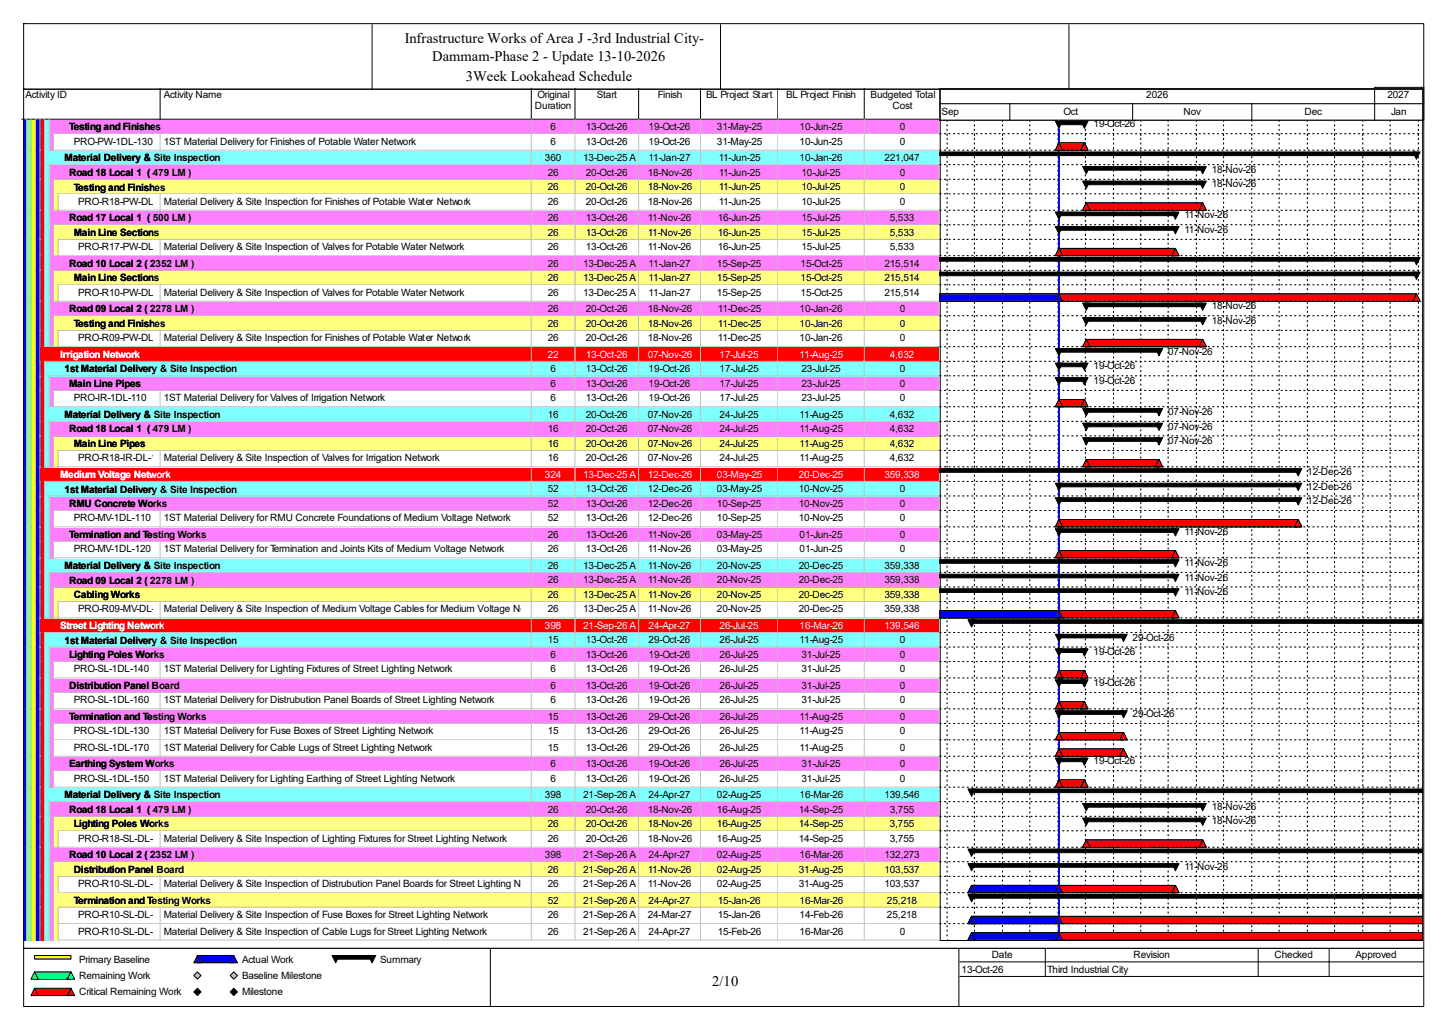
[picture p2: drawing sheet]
<svg xmlns="http://www.w3.org/2000/svg" width="420mm" height="297mm" viewBox="0 0 420 297" stroke-linecap="round" stroke-linejoin="round" font-family="sans-serif">
<defs><g id="words">
<g font-size="4.2">
<text x="117.3" y="12.4">Infrastructure Works of Area J -3rd Industrial City-</text>
<text x="125.3" y="17.7">Dammam-Phase 2 - Update 13-10-2026</text>
<text x="135" y="23.5">3Week Lookahead Schedule</text>
<text x="206.5" y="285.6">2/10</text>
</g>
<g font-size="2.9">
<text x="7.4" y="28.4">Activity ID</text>
<text x="47.5" y="28.4">Activity Name</text>
<text x="155.8" y="28.4">Original</text>
<text x="173" y="28.4">Start</text>
<text x="190.7" y="28.4">Finish</text>
<text x="204.6" y="28.4">BL Project Start</text>
<text x="227.8" y="28.4">BL Project Finish</text>
<text x="252.3" y="28.4">Budgeted Total</text>
<text x="332.2" y="28.4">2026</text>
<text x="402.1" y="28.4">2027</text>
<text x="155.1" y="31.6">Duration</text>
<text x="258.7" y="31.6">Cost</text>
<text x="272.9" y="33.2">Sep</text>
<text x="308.3" y="33.2">Oct</text>
<text x="343.1" y="33.2">Nov</text>
<text x="378.1" y="33.2">Dec</text>
<text x="403.2" y="33.2">Jan</text>
<text x="20" y="37.8">Testing and Finishes</text>
<text x="21.4" y="41.9">PRO-PW-1DL-130</text>
<text x="47.5" y="41.9">1ST Material Delivery for Finishes of Potable Water Network</text>
<text x="159.6" y="37.7">6</text>
<text x="159.6" y="41.9">6</text>
<text x="169.8" y="37.7">13-Oct-26</text>
<text x="169.8" y="41.9">13-Oct-26</text>
<text x="188" y="37.7">19-Oct-26</text>
<text x="188" y="41.9">19-Oct-26</text>
<text x="207.8" y="37.7">31-May-25</text>
<text x="207.8" y="41.9">31-May-25</text>
<text x="231.8" y="37.7">10-Jun-25</text>
<text x="231.8" y="41.9">10-Jun-25</text>
<text x="260.8" y="37.7">0</text>
<text x="260.8" y="41.9">0</text>
<text x="316.9" y="36.9">19-Oct-26</text>
<text x="18.7" y="46.7">Material Delivery &amp; Site Inspection</text>
<text x="157.9" y="46.7">360</text>
<text x="169" y="46.7">13-Dec-25 A</text>
<text x="188" y="46.7">11-Jan-27</text>
<text x="208.3" y="46.7">11-Jun-25</text>
<text x="231.8" y="46.7">10-Jan-26</text>
<text x="256.3" y="46.7">221,047</text>
<text x="20" y="51">Road 18 Local 1 ( 479 LM )</text>
<text x="158.7" y="50.9">26</text>
<text x="169.8" y="50.9">20-Oct-26</text>
<text x="187.7" y="50.9">18-Nov-26</text>
<text x="208.3" y="50.9">11-Jun-25</text>
<text x="232.3" y="50.9">10-Jul-25</text>
<text x="260.8" y="50.9">0</text>
<text x="351.2" y="50.1">18-Nov-26</text>
<text x="21.4" y="55.2">Testing and Finishes</text>
<text x="22.7" y="59.3">PRO-R18-PW-DL-170</text>
<text x="47.5" y="59.3">Material Delivery &amp; Site Inspection for Finishes of Potable Water Network</text>
<text x="158.7" y="55.1">26</text>
<text x="158.7" y="59.3">26</text>
<text x="169.8" y="55.1">20-Oct-26</text>
<text x="169.8" y="59.3">20-Oct-26</text>
<text x="187.7" y="55.1">18-Nov-26</text>
<text x="187.7" y="59.3">18-Nov-26</text>
<text x="208.3" y="55.1">11-Jun-25</text>
<text x="208.3" y="59.3">11-Jun-25</text>
<text x="232.3" y="55.1">10-Jul-25</text>
<text x="232.3" y="59.3">10-Jul-25</text>
<text x="260.8" y="55.1">0</text>
<text x="260.8" y="59.3">0</text>
<text x="351.2" y="54.3">18-Nov-26</text>
<text x="20" y="64.1">Road 17 Local 1 ( 500 LM )</text>
<text x="158.7" y="64.1">26</text>
<text x="169.8" y="64.1">13-Oct-26</text>
<text x="187.7" y="64.1">11-Nov-26</text>
<text x="208.1" y="64.1">16-Jun-25</text>
<text x="232.3" y="64.1">15-Jul-25</text>
<text x="257.9" y="64.1">5,533</text>
<text x="343.3" y="63.3">11-Nov-26</text>
<text x="21.4" y="68.4">Main Line Sections</text>
<text x="158.7" y="68.3">26</text>
<text x="169.8" y="68.3">13-Oct-26</text>
<text x="187.7" y="68.3">11-Nov-26</text>
<text x="208.1" y="68.3">16-Jun-25</text>
<text x="232.3" y="68.3">15-Jul-25</text>
<text x="257.9" y="68.3">5,533</text>
<text x="343.3" y="67.5">11-Nov-26</text>
<text x="20" y="77.3">Road 10 Local 2 ( 2352 LM )</text>
<text x="22.7" y="72.5">PRO-R17-PW-DL-110</text>
<text x="47.5" y="72.5">Material Delivery &amp; Site Inspection of Valves for Potable Water Network</text>
<text x="158.7" y="72.5">26</text>
<text x="158.7" y="77.3">26</text>
<text x="169" y="77.3">13-Dec-25 A</text>
<text x="169.8" y="72.5">13-Oct-26</text>
<text x="187.7" y="72.5">11-Nov-26</text>
<text x="188" y="77.3">11-Jan-27</text>
<text x="207.8" y="77.3">15-Sep-25</text>
<text x="208.1" y="72.5">16-Jun-25</text>
<text x="232" y="77.3">15-Oct-25</text>
<text x="232.3" y="72.5">15-Jul-25</text>
<text x="256.3" y="77.3">215,514</text>
<text x="257.9" y="72.5">5,533</text>
<text x="21.4" y="81.5">Main Line Sections</text>
<text x="158.7" y="81.4">26</text>
<text x="169" y="81.4">13-Dec-25 A</text>
<text x="188" y="81.4">11-Jan-27</text>
<text x="207.8" y="81.4">15-Sep-25</text>
<text x="232" y="81.4">15-Oct-25</text>
<text x="256.3" y="81.4">215,514</text>
<text x="22.7" y="85.7">PRO-R10-PW-DL-110</text>
<text x="47.5" y="85.7">Material Delivery &amp; Site Inspection of Valves for Potable Water Network</text>
<text x="158.7" y="85.7">26</text>
<text x="169" y="85.7">13-Dec-25 A</text>
<text x="188" y="85.7">11-Jan-27</text>
<text x="207.8" y="85.7">15-Sep-25</text>
<text x="232" y="85.7">15-Oct-25</text>
<text x="256.3" y="85.7">215,514</text>
<text x="351.2" y="89.7">18-Nov-26</text>
<text x="20" y="90.5">Road 09 Local 2 ( 2278 LM )</text>
<text x="21.4" y="94.7">Testing and Finishes</text>
<text x="158.7" y="90.4">26</text>
<text x="158.7" y="94.7">26</text>
<text x="169.8" y="90.4">20-Oct-26</text>
<text x="169.8" y="94.7">20-Oct-26</text>
<text x="187.7" y="90.4">18-Nov-26</text>
<text x="187.7" y="94.7">18-Nov-26</text>
<text x="208.1" y="90.4">11-Dec-25</text>
<text x="208.1" y="94.7">11-Dec-25</text>
<text x="231.8" y="90.4">10-Jan-26</text>
<text x="231.8" y="94.7">10-Jan-26</text>
<text x="260.8" y="90.4">0</text>
<text x="260.8" y="94.7">0</text>
<text x="351.2" y="93.9">18-Nov-26</text>
<text x="22.7" y="98.9">PRO-R09-PW-DL-130</text>
<text x="47.5" y="98.9">Material Delivery &amp; Site Inspection for Finishes of Potable Water Network</text>
<text x="158.7" y="98.9">26</text>
<text x="169.8" y="98.9">20-Oct-26</text>
<text x="187.7" y="98.9">18-Nov-26</text>
<text x="208.1" y="98.9">11-Dec-25</text>
<text x="231.8" y="98.9">10-Jan-26</text>
<text x="260.8" y="98.9">0</text>
<text x="18.7" y="107.9">1st Material Delivery &amp; Site Inspection</text>
<text x="159.6" y="107.8">6</text>
<text x="169.8" y="107.8">13-Oct-26</text>
<text x="188" y="107.8">19-Oct-26</text>
<text x="208.6" y="107.8">17-Jul-25</text>
<text x="232.3" y="107.8">23-Jul-25</text>
<text x="260.8" y="107.8">0</text>
<text x="316.9" y="107.1">19-Oct-26</text>
<text x="338.6" y="102.8">07-Nov-26</text>
<text x="20" y="112.1">Main Line Pipes</text>
<text x="159.6" y="112.1">6</text>
<text x="169.8" y="112.1">13-Oct-26</text>
<text x="188" y="112.1">19-Oct-26</text>
<text x="208.6" y="112.1">17-Jul-25</text>
<text x="232.3" y="112.1">23-Jul-25</text>
<text x="260.8" y="112.1">0</text>
<text x="316.9" y="111.3">19-Oct-26</text>
<text x="21.4" y="116.3">PRO-IR-1DL-110</text>
<text x="47.5" y="116.3">1ST Material Delivery for Valves of Irrigation Network</text>
<text x="159.6" y="116.3">6</text>
<text x="169.8" y="116.3">13-Oct-26</text>
<text x="188" y="116.3">19-Oct-26</text>
<text x="208.6" y="116.3">17-Jul-25</text>
<text x="232.3" y="116.3">23-Jul-25</text>
<text x="260.8" y="116.3">0</text>
<text x="18.7" y="121.1">Material Delivery &amp; Site Inspection</text>
<text x="20" y="125.3">Road 18 Local 1 ( 479 LM )</text>
<text x="158.7" y="121">16</text>
<text x="158.7" y="125.2">16</text>
<text x="169.8" y="121">20-Oct-26</text>
<text x="169.8" y="125.2">20-Oct-26</text>
<text x="187.7" y="121">07-Nov-26</text>
<text x="187.7" y="125.2">07-Nov-26</text>
<text x="208.6" y="121">24-Jul-25</text>
<text x="208.6" y="125.2">24-Jul-25</text>
<text x="231.8" y="121">11-Aug-25</text>
<text x="231.8" y="125.2">11-Aug-25</text>
<text x="257.9" y="121">4,632</text>
<text x="257.9" y="125.2">4,632</text>
<text x="338.6" y="120.2">07-Nov-26</text>
<text x="338.6" y="124.5">07-Nov-26</text>
<text x="21.4" y="129.5">Main Line Pipes</text>
<text x="158.7" y="129.5">16</text>
<text x="169.8" y="129.5">20-Oct-26</text>
<text x="187.7" y="129.5">07-Nov-26</text>
<text x="208.6" y="129.5">24-Jul-25</text>
<text x="231.8" y="129.5">11-Aug-25</text>
<text x="257.9" y="129.5">4,632</text>
<text x="338.6" y="128.7">07-Nov-26</text>
<text x="22.7" y="133.7">PRO-R18-IR-DL-130Material Delivery &amp; Site Inspection of Valves for Irrigation Network</text>
<text x="158.7" y="133.7">16</text>
<text x="169.8" y="133.7">20-Oct-26</text>
<text x="187.7" y="133.7">07-Nov-26</text>
<text x="208.6" y="133.7">24-Jul-25</text>
<text x="231.8" y="133.7">11-Aug-25</text>
<text x="257.9" y="133.7">4,632</text>
<text x="378.9" y="137.6">12-Dec-26</text>
<text x="18.7" y="142.7">1st Material Delivery &amp; Site Inspection</text>
<text x="158.7" y="142.7">52</text>
<text x="169.8" y="142.7">13-Oct-26</text>
<text x="187.7" y="142.7">12-Dec-26</text>
<text x="207.8" y="142.7">03-May-25</text>
<text x="231.5" y="142.7">10-Nov-25</text>
<text x="260.8" y="142.7">0</text>
<text x="378.9" y="141.9">12-Dec-26</text>
<text x="20" y="146.9">RMU Concrete Works</text>
<text x="158.7" y="146.9">52</text>
<text x="169.8" y="146.9">13-Oct-26</text>
<text x="187.7" y="146.9">12-Dec-26</text>
<text x="207.8" y="146.9">10-Sep-25</text>
<text x="231.5" y="146.9">10-Nov-25</text>
<text x="260.8" y="146.9">0</text>
<text x="378.9" y="146.1">12-Dec-26</text>
<text x="20" y="155.9">Termination and Testing Works</text>
<text x="21.4" y="151.1">PRO-MV-1DL-110</text>
<text x="47.5" y="151.1">1ST Material Delivery for RMU Concrete Foundations of Medium Voltage Network</text>
<text x="158.7" y="151.1">52</text>
<text x="158.7" y="155.8">26</text>
<text x="169.8" y="151.1">13-Oct-26</text>
<text x="169.8" y="155.8">13-Oct-26</text>
<text x="187.7" y="151.1">12-Dec-26</text>
<text x="187.7" y="155.8">11-Nov-26</text>
<text x="207.8" y="151.1">10-Sep-25</text>
<text x="207.8" y="155.8">03-May-25</text>
<text x="231.5" y="151.1">10-Nov-25</text>
<text x="231.8" y="155.8">01-Jun-25</text>
<text x="260.8" y="151.1">0</text>
<text x="260.8" y="155.8">0</text>
<text x="343.3" y="155">11-Nov-26</text>
<text x="21.4" y="160.1">PRO-MV-1DL-120</text>
<text x="47.5" y="160.1">1ST Material Delivery for Termination and Joints Kits of Medium Voltage Network</text>
<text x="158.7" y="160.1">26</text>
<text x="169.8" y="160.1">13-Oct-26</text>
<text x="187.7" y="160.1">11-Nov-26</text>
<text x="207.8" y="160.1">03-May-25</text>
<text x="231.8" y="160.1">01-Jun-25</text>
<text x="260.8" y="160.1">0</text>
<text x="18.7" y="164.9">Material Delivery &amp; Site Inspection</text>
<text x="158.7" y="164.8">26</text>
<text x="169" y="164.8">13-Dec-25 A</text>
<text x="187.7" y="164.8">11-Nov-26</text>
<text x="207.8" y="164.8">20-Nov-25</text>
<text x="231.5" y="164.8">20-Dec-25</text>
<text x="256.3" y="164.8">359,338</text>
<text x="343.3" y="164">11-Nov-26</text>
<text x="20" y="169.1">Road 09 Local 2 ( 2278 LM )</text>
<text x="21.4" y="173.3">Cabling Works</text>
<text x="158.7" y="169">26</text>
<text x="158.7" y="173.2">26</text>
<text x="169" y="169">13-Dec-25 A</text>
<text x="169" y="173.2">13-Dec-25 A</text>
<text x="187.7" y="169">11-Nov-26</text>
<text x="187.7" y="173.2">11-Nov-26</text>
<text x="207.8" y="169">20-Nov-25</text>
<text x="207.8" y="173.2">20-Nov-25</text>
<text x="231.5" y="169">20-Dec-25</text>
<text x="231.5" y="173.2">20-Dec-25</text>
<text x="256.3" y="169">359,338</text>
<text x="256.3" y="173.2">359,338</text>
<text x="343.3" y="168.2">11-Nov-26</text>
<text x="343.3" y="172.4">11-Nov-26</text>
<text x="22.7" y="177.5">PRO-R09-MV-DL-100</text>
<text x="47.5" y="177.5">Material Delivery &amp; Site Inspection of Medium Voltage Cables for Medium Voltage Network26</text>
<text x="169" y="177.5">13-Dec-25 A</text>
<text x="187.7" y="177.5">11-Nov-26</text>
<text x="207.8" y="177.5">20-Nov-25</text>
<text x="231.5" y="177.5">20-Dec-25</text>
<text x="256.3" y="177.5">359,338</text>
<text x="328.3" y="185.6">29-Oct-26</text>
<text x="18.7" y="186.5">1st Material Delivery &amp; Site Inspection</text>
<text x="20" y="190.7">Lighting Poles Works</text>
<text x="158.7" y="186.4">15</text>
<text x="159.6" y="190.6">6</text>
<text x="169.8" y="186.4">13-Oct-26</text>
<text x="169.8" y="190.6">13-Oct-26</text>
<text x="188" y="186.4">29-Oct-26</text>
<text x="188" y="190.6">19-Oct-26</text>
<text x="208.6" y="186.4">26-Jul-25</text>
<text x="208.6" y="190.6">26-Jul-25</text>
<text x="231.8" y="186.4">11-Aug-25</text>
<text x="232.3" y="190.6">31-Jul-25</text>
<text x="260.8" y="186.4">0</text>
<text x="260.8" y="190.6">0</text>
<text x="316.9" y="189.9">19-Oct-26</text>
<text x="21.4" y="194.9">PRO-SL-1DL-140</text>
<text x="47.5" y="194.9">1ST Material Delivery for Lighting Fixtures of Street Lighting Network</text>
<text x="159.6" y="194.9">6</text>
<text x="169.8" y="194.9">13-Oct-26</text>
<text x="188" y="194.9">19-Oct-26</text>
<text x="208.6" y="194.9">26-Jul-25</text>
<text x="232.3" y="194.9">31-Jul-25</text>
<text x="260.8" y="194.9">0</text>
<text x="20" y="199.7">Distribution Panel Board</text>
<text x="21.4" y="203.8">PRO-SL-1DL-160</text>
<text x="47.5" y="203.8">1ST Material Delivery for Distrubution Panel Boards of Street Lighting Network</text>
<text x="159.6" y="199.6">6</text>
<text x="159.6" y="203.8">6</text>
<text x="169.8" y="199.6">13-Oct-26</text>
<text x="169.8" y="203.8">13-Oct-26</text>
<text x="188" y="199.6">19-Oct-26</text>
<text x="188" y="203.8">19-Oct-26</text>
<text x="208.6" y="199.6">26-Jul-25</text>
<text x="208.6" y="203.8">26-Jul-25</text>
<text x="232.3" y="199.6">31-Jul-25</text>
<text x="232.3" y="203.8">31-Jul-25</text>
<text x="260.8" y="199.6">0</text>
<text x="260.8" y="203.8">0</text>
<text x="316.9" y="198.8">19-Oct-26</text>
<text x="20" y="208.7">Termination and Testing Works</text>
<text x="158.7" y="208.6">15</text>
<text x="169.8" y="208.6">13-Oct-26</text>
<text x="188" y="208.6">29-Oct-26</text>
<text x="208.6" y="208.6">26-Jul-25</text>
<text x="231.8" y="208.6">11-Aug-25</text>
<text x="260.8" y="208.6">0</text>
<text x="328.3" y="207.8">29-Oct-26</text>
<text x="21.4" y="212.8">PRO-SL-1DL-130</text>
<text x="47.5" y="212.8">1ST Material Delivery for Fuse Boxes of Street Lighting Network</text>
<text x="158.7" y="212.8">15</text>
<text x="169.8" y="212.8">13-Oct-26</text>
<text x="188" y="212.8">29-Oct-26</text>
<text x="208.6" y="212.8">26-Jul-25</text>
<text x="231.8" y="212.8">11-Aug-25</text>
<text x="260.8" y="212.8">0</text>
<text x="21.4" y="217.6">PRO-SL-1DL-170</text>
<text x="47.5" y="217.6">1ST Material Delivery for Cable Lugs of Street Lighting Network</text>
<text x="158.7" y="217.6">15</text>
<text x="169.8" y="217.6">13-Oct-26</text>
<text x="188" y="217.6">29-Oct-26</text>
<text x="208.6" y="217.6">26-Jul-25</text>
<text x="231.8" y="217.6">11-Aug-25</text>
<text x="260.8" y="217.6">0</text>
<text x="316.9" y="221.5">19-Oct-26</text>
<text x="20" y="222.4">Earthing System Works</text>
<text x="21.4" y="226.5">PRO-SL-1DL-150</text>
<text x="47.5" y="226.5">1ST Material Delivery for Lighting Earthing of Street Lighting Network</text>
<text x="159.6" y="222.3">6</text>
<text x="159.6" y="226.5">6</text>
<text x="169.8" y="222.3">13-Oct-26</text>
<text x="169.8" y="226.5">13-Oct-26</text>
<text x="188" y="222.3">19-Oct-26</text>
<text x="188" y="226.5">19-Oct-26</text>
<text x="208.6" y="222.3">26-Jul-25</text>
<text x="208.6" y="226.5">26-Jul-25</text>
<text x="232.3" y="222.3">31-Jul-25</text>
<text x="232.3" y="226.5">31-Jul-25</text>
<text x="260.8" y="222.3">0</text>
<text x="260.8" y="226.5">0</text>
<text x="18.7" y="231.3">Material Delivery &amp; Site Inspection</text>
<text x="157.9" y="231.2">398</text>
<text x="169" y="231.2">21-Sep-26 A</text>
<text x="188" y="231.2">24-Apr-27</text>
<text x="207.8" y="231.2">02-Aug-25</text>
<text x="231.8" y="231.2">16-Mar-26</text>
<text x="256.3" y="231.2">139,546</text>
<text x="20" y="235.5">Road 18 Local 1 ( 479 LM )</text>
<text x="21.4" y="239.8">Lighting Poles Works</text>
<text x="158.7" y="235.5">26</text>
<text x="158.7" y="239.7">26</text>
<text x="169.8" y="235.5">20-Oct-26</text>
<text x="169.8" y="239.7">20-Oct-26</text>
<text x="187.7" y="235.5">18-Nov-26</text>
<text x="187.7" y="239.7">18-Nov-26</text>
<text x="207.8" y="235.5">16-Aug-25</text>
<text x="207.8" y="239.7">16-Aug-25</text>
<text x="231.5" y="235.5">14-Sep-25</text>
<text x="231.5" y="239.7">14-Sep-25</text>
<text x="257.9" y="235.5">3,755</text>
<text x="257.9" y="239.7">3,755</text>
<text x="351.2" y="234.7">18-Nov-26</text>
<text x="351.2" y="238.9">18-Nov-26</text>
<text x="22.7" y="243.9">PRO-R18-SL-DL-220</text>
<text x="47.5" y="243.9">Material Delivery &amp; Site Inspection of Lighting Fixtures for Street Lighting Network</text>
<text x="158.7" y="243.9">26</text>
<text x="169.8" y="243.9">20-Oct-26</text>
<text x="187.7" y="243.9">18-Nov-26</text>
<text x="207.8" y="243.9">16-Aug-25</text>
<text x="231.5" y="243.9">14-Sep-25</text>
<text x="257.9" y="243.9">3,755</text>
<text x="20" y="248.8">Road 10 Local 2 ( 2352 LM )</text>
<text x="157.9" y="248.7">398</text>
<text x="169" y="248.7">21-Sep-26 A</text>
<text x="188" y="248.7">24-Apr-27</text>
<text x="207.8" y="248.7">02-Aug-25</text>
<text x="231.8" y="248.7">16-Mar-26</text>
<text x="256.3" y="248.7">132,273</text>
<text x="21.4" y="252.9">Distribution Panel Board</text>
<text x="22.7" y="257.1">PRO-R10-SL-DL-160</text>
<text x="47.5" y="257.1">Material Delivery &amp; Site Inspection of Distrubution Panel Boards for Street Lighting Network26</text>
<text x="158.7" y="252.9">26</text>
<text x="169" y="252.9">21-Sep-26 A</text>
<text x="169" y="257.1">21-Sep-26 A</text>
<text x="187.7" y="252.9">11-Nov-26</text>
<text x="187.7" y="257.1">11-Nov-26</text>
<text x="207.8" y="252.9">02-Aug-25</text>
<text x="207.8" y="257.1">02-Aug-25</text>
<text x="231.5" y="252.9">31-Aug-25</text>
<text x="231.5" y="257.1">31-Aug-25</text>
<text x="256.3" y="252.9">103,537</text>
<text x="256.3" y="257.1">103,537</text>
<text x="343.3" y="252.1">11-Nov-26</text>
<text x="21.4" y="261.9">Termination and Testing Works</text>
<text x="158.7" y="261.8">52</text>
<text x="169" y="261.8">21-Sep-26 A</text>
<text x="188" y="261.8">24-Apr-27</text>
<text x="208.1" y="261.8">15-Jan-26</text>
<text x="231.8" y="261.8">16-Mar-26</text>
<text x="257.1" y="261.8">25,218</text>
<text x="22.7" y="266.1">PRO-R10-SL-DL-130</text>
<text x="47.5" y="266.1">Material Delivery &amp; Site Inspection of Fuse Boxes for Street Lighting Network</text>
<text x="158.7" y="266.1">26</text>
<text x="169" y="266.1">21-Sep-26 A</text>
<text x="187.7" y="266.1">24-Mar-27</text>
<text x="208.1" y="266.1">15-Jan-26</text>
<text x="231.8" y="266.1">14-Feb-26</text>
<text x="257.1" y="266.1">25,218</text>
<text x="22.7" y="270.8">PRO-R10-SL-DL-170</text>
<text x="47.5" y="270.8">Material Delivery &amp; Site Inspection of Cable Lugs for Street Lighting Network</text>
<text x="158.7" y="270.8">26</text>
<text x="169" y="270.8">21-Sep-26 A</text>
<text x="188" y="270.8">24-Apr-27</text>
<text x="208.1" y="270.8">15-Feb-26</text>
<text x="231.8" y="270.8">16-Mar-26</text>
<text x="260.8" y="270.8">0</text>
<text x="22.9" y="279">Primary Baseline</text>
<text x="70.1" y="279">Actual Work</text>
<text x="110.2" y="279">Summary</text>
<text x="278.7" y="281.9">13-Oct-26</text>
<text x="287.4" y="277.7">Date</text>
<text x="303.5" y="281.9">Third Industrial City</text>
<text x="328.5" y="277.7">Revision</text>
<text x="369.4" y="277.7">Checked</text>
<text x="392.9" y="277.7">Approved</text>
<text x="22.9" y="283.7">Remaining Work</text>
<text x="70.1" y="283.7">Baseline Milestone</text>
<text x="22.9" y="288.5">Critical Remaining Work</text>
<text x="70.1" y="288.5">Milestone</text>
</g>
<g font-size="2.9" fill="#fff">
<text x="17.4" y="103.7">Irrigation Network</text>
<text x="158.7" y="103.6">22</text>
<text x="169.8" y="103.6">13-Oct-26</text>
<text x="187.7" y="103.6">07-Nov-26</text>
<text x="208.6" y="103.6">17-Jul-25</text>
<text x="231.8" y="103.6">11-Aug-25</text>
<text x="257.9" y="103.6">4,632</text>
<text x="17.4" y="138.5">Medium Voltage Network</text>
<text x="157.9" y="138.4">324</text>
<text x="169" y="138.4">13-Dec-25 A</text>
<text x="187.7" y="138.4">12-Dec-26</text>
<text x="207.8" y="138.4">03-May-25</text>
<text x="231.5" y="138.4">20-Dec-25</text>
<text x="256.3" y="138.4">359,338</text>
<text x="17.4" y="182.3">Street Lighting Network</text>
<text x="157.9" y="182.2">398</text>
<text x="169" y="182.2">21-Sep-26 A</text>
<text x="188" y="182.2">24-Apr-27</text>
<text x="208.6" y="182.2">26-Jul-25</text>
<text x="231.8" y="182.2">16-Mar-26</text>
<text x="256.3" y="182.2">139,546</text>
</g>
</g></defs>
<path d="M46.4 25.6v8.9h-40.1" fill="none" stroke="#000" stroke-width=".29"/>
<path d="M46.7 25.6h107.6v9.2h-107.6z" fill="#fff"/>
<path d="M154 25.6v8.9h-107.6" fill="none" stroke="#000" stroke-width=".29"/>
<path d="M154.3 25.6h12.6v9.2h-12.6z" fill="#fff"/>
<path d="M166.7 25.6v8.9h-12.7" fill="none" stroke="#000" stroke-width=".29"/>
<path d="M166.9 25.6h18.5v9.2h-18.5z" fill="#fff"/>
<path d="M185.1 25.6v8.9h-18.4" fill="none" stroke="#000" stroke-width=".29"/>
<path d="M185.4 25.6h17.9v9.2h-17.9z" fill="#fff"/>
<path d="M203 25.6v8.9h-17.9" fill="none" stroke="#000" stroke-width=".29"/>
<path d="M203.3 25.6h22.4v9.2h-22.4z" fill="#fff"/>
<path d="M225.5 25.6v8.9h-22.5" fill="none" stroke="#000" stroke-width=".29"/>
<path d="M225.7 25.6h25.1v9.2h-25.1z" fill="#fff"/>
<path d="M250.5 25.6v8.9h-25" fill="none" stroke="#000" stroke-width=".29"/>
<path d="M250.8 25.6h21.9v9.2h-21.9z" fill="#fff"/>
<path d="M272.4 25.6v8.9h-21.9" fill="none" stroke="#000" stroke-width=".29"/>
<path d="M6.6 34.8h1.3v4.2h-1.3z" fill="#00f"/>
<path d="M7.6 34.5v4.5" fill="none" stroke="#c0c0c0" stroke-width=".29"/>
<path d="M7.9 34.8h1.3v4.2h-1.3z" fill="#80ff80"/>
<path d="M9 34.5v4.5" fill="none" stroke="#c0c0c0" stroke-width=".29"/>
<path d="M9.2 34.8h1.3v4.2h-1.3z" fill="#ff0"/>
<path d="M10.3 34.5v4.5" fill="none" stroke="#c0c0c0" stroke-width=".29"/>
<path d="M10.5 34.8h1.4v4.2h-1.4z" fill="#00f"/>
<path d="M11.6 34.5v4.5" fill="none" stroke="#c0c0c0" stroke-width=".29"/>
<path d="M11.9 34.8h1.3v4.2h-1.3z" fill="#f00"/>
<path d="M12.9 34.5v4.5" fill="none" stroke="#c0c0c0" stroke-width=".29"/>
<path d="M13.2 34.8h1.3v4.2h-1.3z" fill="#80ffff"/>
<path d="M14.2 34.5v4.5" fill="none" stroke="#c0c0c0" stroke-width=".29"/>
<path d="M14.5 34.8h32.2v4.2h-32.2z" fill="#ff80ff"/>
<path d="M15.6 38.8h31.1" fill="none" stroke="#c0c0c0" stroke-width=".29"/>
<path d="M46.7 34.8h107.6v4.2h-107.6z" fill="#ff80ff"/>
<path d="M154 34.5v4.3h-107.3" fill="none" stroke="#c0c0c0" stroke-width=".29"/>
<path d="M154.3 34.8h12.6v4.2h-12.6z" fill="#ff80ff"/>
<path d="M166.7 34.5v4.3h-12.4" fill="none" stroke="#c0c0c0" stroke-width=".29"/>
<path d="M166.9 34.8h18.5v4.2h-18.5z" fill="#ff80ff"/>
<path d="M185.1 34.5v4.3h-18.2" fill="none" stroke="#c0c0c0" stroke-width=".29"/>
<path d="M185.4 34.8h17.9v4.2h-17.9z" fill="#ff80ff"/>
<path d="M203 34.5v4.3h-17.6" fill="none" stroke="#c0c0c0" stroke-width=".29"/>
<path d="M203.3 34.8h22.4v4.2h-22.4z" fill="#ff80ff"/>
<path d="M225.5 34.5v4.3h-22.2" fill="none" stroke="#c0c0c0" stroke-width=".29"/>
<path d="M225.7 34.8h25.1v4.2h-25.1z" fill="#ff80ff"/>
<path d="M250.5 34.5v4.3h-24.8" fill="none" stroke="#c0c0c0" stroke-width=".29"/>
<path d="M250.8 34.8h21.9v4.2h-21.9z" fill="#ff80ff"/>
<path d="M272.4 34.5v4.3h-21.6" fill="none" stroke="#c0c0c0" stroke-width=".29"/>
<path d="M6.6 39h1.3v4.8h-1.3z" fill="#00f"/>
<path d="M7.6 38.8v5" fill="none" stroke="#c0c0c0" stroke-width=".29"/>
<path d="M7.9 39h1.3v4.8h-1.3z" fill="#80ff80"/>
<path d="M9 38.8v5" fill="none" stroke="#c0c0c0" stroke-width=".29"/>
<path d="M9.2 39h1.3v4.8h-1.3z" fill="#ff0"/>
<path d="M10.3 38.8v5" fill="none" stroke="#c0c0c0" stroke-width=".29"/>
<path d="M10.5 39h1.4v4.8h-1.4z" fill="#00f"/>
<path d="M11.6 38.8v5" fill="none" stroke="#c0c0c0" stroke-width=".29"/>
<path d="M11.9 39h1.3v4.8h-1.3z" fill="#f00"/>
<path d="M12.9 38.8v5" fill="none" stroke="#c0c0c0" stroke-width=".29"/>
<path d="M13.2 39h1.3v4.8h-1.3z" fill="#80ffff"/>
<path d="M14.2 38.8v5" fill="none" stroke="#c0c0c0" stroke-width=".29"/>
<path d="M14.5 39h1.3v4.8h-1.3z" fill="#ff80ff"/>
<path d="M15.6 38.8v5M14.2 43.5h1.6" fill="none" stroke="#c0c0c0" stroke-width=".29"/>
<path d="M15.8 39h30.9v4.8h-30.9z" fill="#fff"/>
<path d="M46.4 38.8v5M15.6 43.5h31.1" fill="none" stroke="#c0c0c0" stroke-width=".29"/>
<path d="M46.7 39h107.6v4.8h-107.6z" fill="#fff"/>
<path d="M154 38.8v4.7h-107.3" fill="none" stroke="#c0c0c0" stroke-width=".29"/>
<path d="M154.3 39h12.6v4.8h-12.6z" fill="#fff"/>
<path d="M166.7 38.8v4.7h-12.4" fill="none" stroke="#c0c0c0" stroke-width=".29"/>
<path d="M166.9 39h18.5v4.8h-18.5z" fill="#fff"/>
<path d="M185.1 38.8v4.7h-18.2" fill="none" stroke="#c0c0c0" stroke-width=".29"/>
<path d="M185.4 39h17.9v4.8h-17.9z" fill="#fff"/>
<path d="M203 38.8v4.7h-17.6" fill="none" stroke="#c0c0c0" stroke-width=".29"/>
<path d="M203.3 39h22.4v4.8h-22.4z" fill="#fff"/>
<path d="M225.5 38.8v4.7h-22.2" fill="none" stroke="#c0c0c0" stroke-width=".29"/>
<path d="M225.7 39h25.1v4.8h-25.1z" fill="#fff"/>
<path d="M250.5 38.8v4.7h-24.8" fill="none" stroke="#c0c0c0" stroke-width=".29"/>
<path d="M250.8 39h21.9v4.8h-21.9z" fill="#fff"/>
<path d="M272.4 38.8v4.7h-21.6" fill="none" stroke="#c0c0c0" stroke-width=".29"/>
<path d="M6.6 43.8h1.3v4.2h-1.3z" fill="#00f"/>
<path d="M7.6 43.5v4.5" fill="none" stroke="#c0c0c0" stroke-width=".29"/>
<path d="M7.9 43.8h1.3v4.2h-1.3z" fill="#80ff80"/>
<path d="M9 43.5v4.5" fill="none" stroke="#c0c0c0" stroke-width=".29"/>
<path d="M9.2 43.8h1.3v4.2h-1.3z" fill="#ff0"/>
<path d="M10.3 43.5v4.5" fill="none" stroke="#c0c0c0" stroke-width=".29"/>
<path d="M10.5 43.8h1.4v4.2h-1.4z" fill="#00f"/>
<path d="M11.6 43.5v4.5" fill="none" stroke="#c0c0c0" stroke-width=".29"/>
<path d="M11.9 43.8h1.3v4.2h-1.3z" fill="#f00"/>
<path d="M12.9 43.5v4.5" fill="none" stroke="#c0c0c0" stroke-width=".29"/>
<path d="M13.2 43.8h33.5v4.2h-33.5z" fill="#80ffff"/>
<path d="M14.2 47.7h32.5" fill="none" stroke="#c0c0c0" stroke-width=".29"/>
<path d="M46.7 43.8h107.6v4.2h-107.6z" fill="#80ffff"/>
<path d="M154 43.5v4.2h-107.3" fill="none" stroke="#c0c0c0" stroke-width=".29"/>
<path d="M154.3 43.8h12.6v4.2h-12.6z" fill="#80ffff"/>
<path d="M166.7 43.5v4.2h-12.4" fill="none" stroke="#c0c0c0" stroke-width=".29"/>
<path d="M166.9 43.8h18.5v4.2h-18.5z" fill="#80ffff"/>
<path d="M185.1 43.5v4.2h-18.2" fill="none" stroke="#c0c0c0" stroke-width=".29"/>
<path d="M185.4 43.8h17.9v4.2h-17.9z" fill="#80ffff"/>
<path d="M203 43.5v4.2h-17.6" fill="none" stroke="#c0c0c0" stroke-width=".29"/>
<path d="M203.3 43.8h22.4v4.2h-22.4z" fill="#80ffff"/>
<path d="M225.5 43.5v4.2h-22.2" fill="none" stroke="#c0c0c0" stroke-width=".29"/>
<path d="M225.7 43.8h25.1v4.2h-25.1z" fill="#80ffff"/>
<path d="M250.5 43.5v4.2h-24.8" fill="none" stroke="#c0c0c0" stroke-width=".29"/>
<path d="M250.8 43.8h21.9v4.2h-21.9z" fill="#80ffff"/>
<path d="M272.4 43.5v4.2h-21.6" fill="none" stroke="#c0c0c0" stroke-width=".29"/>
<path d="M6.6 48h1.3v4.2h-1.3z" fill="#00f"/>
<path d="M7.6 47.7v4.5" fill="none" stroke="#c0c0c0" stroke-width=".29"/>
<path d="M7.9 48h1.3v4.2h-1.3z" fill="#80ff80"/>
<path d="M9 47.7v4.5" fill="none" stroke="#c0c0c0" stroke-width=".29"/>
<path d="M9.2 48h1.3v4.2h-1.3z" fill="#ff0"/>
<path d="M10.3 47.7v4.5" fill="none" stroke="#c0c0c0" stroke-width=".29"/>
<path d="M10.5 48h1.4v4.2h-1.4z" fill="#00f"/>
<path d="M11.6 47.7v4.5" fill="none" stroke="#c0c0c0" stroke-width=".29"/>
<path d="M11.9 48h1.3v4.2h-1.3z" fill="#f00"/>
<path d="M12.9 47.7v4.5" fill="none" stroke="#c0c0c0" stroke-width=".29"/>
<path d="M13.2 48h1.3v4.2h-1.3z" fill="#80ffff"/>
<path d="M14.2 47.7v4.5" fill="none" stroke="#c0c0c0" stroke-width=".29"/>
<path d="M14.5 48h32.2v4.2h-32.2z" fill="#ff80ff"/>
<path d="M15.6 51.9h31.1" fill="none" stroke="#c0c0c0" stroke-width=".29"/>
<path d="M46.7 48h107.6v4.2h-107.6z" fill="#ff80ff"/>
<path d="M154 47.7v4.2h-107.3" fill="none" stroke="#c0c0c0" stroke-width=".29"/>
<path d="M154.3 48h12.6v4.2h-12.6z" fill="#ff80ff"/>
<path d="M166.7 47.7v4.2h-12.4" fill="none" stroke="#c0c0c0" stroke-width=".29"/>
<path d="M166.9 48h18.5v4.2h-18.5z" fill="#ff80ff"/>
<path d="M185.1 47.7v4.2h-18.2" fill="none" stroke="#c0c0c0" stroke-width=".29"/>
<path d="M185.4 48h17.9v4.2h-17.9z" fill="#ff80ff"/>
<path d="M203 47.7v4.2h-17.6" fill="none" stroke="#c0c0c0" stroke-width=".29"/>
<path d="M203.3 48h22.4v4.2h-22.4z" fill="#ff80ff"/>
<path d="M225.5 47.7v4.2h-22.2" fill="none" stroke="#c0c0c0" stroke-width=".29"/>
<path d="M225.7 48h25.1v4.2h-25.1z" fill="#ff80ff"/>
<path d="M250.5 47.7v4.2h-24.8" fill="none" stroke="#c0c0c0" stroke-width=".29"/>
<path d="M250.8 48h21.9v4.2h-21.9z" fill="#ff80ff"/>
<path d="M272.4 47.7v4.2h-21.6" fill="none" stroke="#c0c0c0" stroke-width=".29"/>
<path d="M6.6 52.2h1.3v4.2h-1.3z" fill="#00f"/>
<path d="M7.6 51.9v4.5" fill="none" stroke="#c0c0c0" stroke-width=".29"/>
<path d="M7.9 52.2h1.3v4.2h-1.3z" fill="#80ff80"/>
<path d="M9 51.9v4.5" fill="none" stroke="#c0c0c0" stroke-width=".29"/>
<path d="M9.2 52.2h1.3v4.2h-1.3z" fill="#ff0"/>
<path d="M10.3 51.9v4.5" fill="none" stroke="#c0c0c0" stroke-width=".29"/>
<path d="M10.5 52.2h1.4v4.2h-1.4z" fill="#00f"/>
<path d="M11.6 51.9v4.5" fill="none" stroke="#c0c0c0" stroke-width=".29"/>
<path d="M11.9 52.2h1.3v4.2h-1.3z" fill="#f00"/>
<path d="M12.9 51.9v4.5" fill="none" stroke="#c0c0c0" stroke-width=".29"/>
<path d="M13.2 52.2h1.3v4.2h-1.3z" fill="#80ffff"/>
<path d="M14.2 51.9v4.5" fill="none" stroke="#c0c0c0" stroke-width=".29"/>
<path d="M14.5 52.2h1.3v4.2h-1.3z" fill="#ff80ff"/>
<path d="M15.6 51.9v4.5" fill="none" stroke="#c0c0c0" stroke-width=".29"/>
<path d="M15.8 52.2h30.9v4.2h-30.9z" fill="#ffff80"/>
<path d="M16.9 56.2h29.8" fill="none" stroke="#c0c0c0" stroke-width=".29"/>
<path d="M46.7 52.2h107.6v4.2h-107.6z" fill="#ffff80"/>
<path d="M154 51.9v4.3h-107.3" fill="none" stroke="#c0c0c0" stroke-width=".29"/>
<path d="M154.3 52.2h12.6v4.2h-12.6z" fill="#ffff80"/>
<path d="M166.7 51.9v4.3h-12.4" fill="none" stroke="#c0c0c0" stroke-width=".29"/>
<path d="M166.9 52.2h18.5v4.2h-18.5z" fill="#ffff80"/>
<path d="M185.1 51.9v4.3h-18.2" fill="none" stroke="#c0c0c0" stroke-width=".29"/>
<path d="M185.4 52.2h17.9v4.2h-17.9z" fill="#ffff80"/>
<path d="M203 51.9v4.3h-17.6" fill="none" stroke="#c0c0c0" stroke-width=".29"/>
<path d="M203.3 52.2h22.4v4.2h-22.4z" fill="#ffff80"/>
<path d="M225.5 51.9v4.3h-22.2" fill="none" stroke="#c0c0c0" stroke-width=".29"/>
<path d="M225.7 52.2h25.1v4.2h-25.1z" fill="#ffff80"/>
<path d="M250.5 51.9v4.3h-24.8" fill="none" stroke="#c0c0c0" stroke-width=".29"/>
<path d="M250.8 52.2h21.9v4.2h-21.9z" fill="#ffff80"/>
<path d="M272.4 51.9v4.3h-21.6" fill="none" stroke="#c0c0c0" stroke-width=".29"/>
<path d="M6.6 56.4h1.3v4.8h-1.3z" fill="#00f"/>
<path d="M7.6 56.2v5" fill="none" stroke="#c0c0c0" stroke-width=".29"/>
<path d="M7.9 56.4h1.3v4.8h-1.3z" fill="#80ff80"/>
<path d="M9 56.2v5" fill="none" stroke="#c0c0c0" stroke-width=".29"/>
<path d="M9.2 56.4h1.3v4.8h-1.3z" fill="#ff0"/>
<path d="M10.3 56.2v5" fill="none" stroke="#c0c0c0" stroke-width=".29"/>
<path d="M10.5 56.4h1.4v4.8h-1.4z" fill="#00f"/>
<path d="M11.6 56.2v5" fill="none" stroke="#c0c0c0" stroke-width=".29"/>
<path d="M11.9 56.4h1.3v4.8h-1.3z" fill="#f00"/>
<path d="M12.9 56.2v5" fill="none" stroke="#c0c0c0" stroke-width=".29"/>
<path d="M13.2 56.4h1.3v4.8h-1.3z" fill="#80ffff"/>
<path d="M14.2 56.2v5" fill="none" stroke="#c0c0c0" stroke-width=".29"/>
<path d="M14.5 56.4h1.3v4.8h-1.3z" fill="#ff80ff"/>
<path d="M15.6 56.2v5" fill="none" stroke="#c0c0c0" stroke-width=".29"/>
<path d="M15.8 56.4h1.3v4.8h-1.3z" fill="#ffff80"/>
<path d="M16.9 56.2v5M15.6 60.9h1.5" fill="none" stroke="#c0c0c0" stroke-width=".29"/>
<path d="M17.1 56.4h29.6v4.8h-29.6z" fill="#fff"/>
<path d="M46.4 56.2v5M16.9 60.9h29.8" fill="none" stroke="#c0c0c0" stroke-width=".29"/>
<path d="M46.7 56.4h107.6v4.8h-107.6z" fill="#fff"/>
<path d="M154 56.2v4.7h-107.3" fill="none" stroke="#c0c0c0" stroke-width=".29"/>
<path d="M154.3 56.4h12.6v4.8h-12.6z" fill="#fff"/>
<path d="M166.7 56.2v4.7h-12.4" fill="none" stroke="#c0c0c0" stroke-width=".29"/>
<path d="M166.9 56.4h18.5v4.8h-18.5z" fill="#fff"/>
<path d="M185.1 56.2v4.7h-18.2" fill="none" stroke="#c0c0c0" stroke-width=".29"/>
<path d="M185.4 56.4h17.9v4.8h-17.9z" fill="#fff"/>
<path d="M203 56.2v4.7h-17.6" fill="none" stroke="#c0c0c0" stroke-width=".29"/>
<path d="M203.3 56.4h22.4v4.8h-22.4z" fill="#fff"/>
<path d="M225.5 56.2v4.7h-22.2" fill="none" stroke="#c0c0c0" stroke-width=".29"/>
<path d="M225.7 56.4h25.1v4.8h-25.1z" fill="#fff"/>
<path d="M250.5 56.2v4.7h-24.8" fill="none" stroke="#c0c0c0" stroke-width=".29"/>
<path d="M250.8 56.4h21.9v4.8h-21.9z" fill="#fff"/>
<path d="M272.4 56.2v4.7h-21.6" fill="none" stroke="#c0c0c0" stroke-width=".29"/>
<path d="M6.6 61.2h1.3v4.2h-1.3z" fill="#00f"/>
<path d="M7.6 60.9v4.5" fill="none" stroke="#c0c0c0" stroke-width=".29"/>
<path d="M7.9 61.2h1.3v4.2h-1.3z" fill="#80ff80"/>
<path d="M9 60.9v4.5" fill="none" stroke="#c0c0c0" stroke-width=".29"/>
<path d="M9.2 61.2h1.3v4.2h-1.3z" fill="#ff0"/>
<path d="M10.3 60.9v4.5" fill="none" stroke="#c0c0c0" stroke-width=".29"/>
<path d="M10.5 61.2h1.4v4.2h-1.4z" fill="#00f"/>
<path d="M11.6 60.9v4.5" fill="none" stroke="#c0c0c0" stroke-width=".29"/>
<path d="M11.9 61.2h1.3v4.2h-1.3z" fill="#f00"/>
<path d="M12.9 60.9v4.5" fill="none" stroke="#c0c0c0" stroke-width=".29"/>
<path d="M13.2 61.2h1.3v4.2h-1.3z" fill="#80ffff"/>
<path d="M14.2 60.9v4.5" fill="none" stroke="#c0c0c0" stroke-width=".29"/>
<path d="M14.5 61.2h32.2v4.2h-32.2z" fill="#ff80ff"/>
<path d="M15.6 65.1h31.1" fill="none" stroke="#c0c0c0" stroke-width=".29"/>
<path d="M46.7 61.2h107.6v4.2h-107.6z" fill="#ff80ff"/>
<path d="M154 60.9v4.2h-107.3" fill="none" stroke="#c0c0c0" stroke-width=".29"/>
<path d="M154.3 61.2h12.6v4.2h-12.6z" fill="#ff80ff"/>
<path d="M166.7 60.9v4.2h-12.4" fill="none" stroke="#c0c0c0" stroke-width=".29"/>
<path d="M166.9 61.2h18.5v4.2h-18.5z" fill="#ff80ff"/>
<path d="M185.1 60.9v4.2h-18.2" fill="none" stroke="#c0c0c0" stroke-width=".29"/>
<path d="M185.4 61.2h17.9v4.2h-17.9z" fill="#ff80ff"/>
<path d="M203 60.9v4.2h-17.6" fill="none" stroke="#c0c0c0" stroke-width=".29"/>
<path d="M203.3 61.2h22.4v4.2h-22.4z" fill="#ff80ff"/>
<path d="M225.5 60.9v4.2h-22.2" fill="none" stroke="#c0c0c0" stroke-width=".29"/>
<path d="M225.7 61.2h25.1v4.2h-25.1z" fill="#ff80ff"/>
<path d="M250.5 60.9v4.2h-24.8" fill="none" stroke="#c0c0c0" stroke-width=".29"/>
<path d="M250.8 61.2h21.9v4.2h-21.9z" fill="#ff80ff"/>
<path d="M272.4 60.9v4.2h-21.6" fill="none" stroke="#c0c0c0" stroke-width=".29"/>
<path d="M6.6 65.4h1.3v4.2h-1.3z" fill="#00f"/>
<path d="M7.6 65.1v4.5" fill="none" stroke="#c0c0c0" stroke-width=".29"/>
<path d="M7.9 65.4h1.3v4.2h-1.3z" fill="#80ff80"/>
<path d="M9 65.1v4.5" fill="none" stroke="#c0c0c0" stroke-width=".29"/>
<path d="M9.2 65.4h1.3v4.2h-1.3z" fill="#ff0"/>
<path d="M10.3 65.1v4.5" fill="none" stroke="#c0c0c0" stroke-width=".29"/>
<path d="M10.5 65.4h1.4v4.2h-1.4z" fill="#00f"/>
<path d="M11.6 65.1v4.5" fill="none" stroke="#c0c0c0" stroke-width=".29"/>
<path d="M11.9 65.4h1.3v4.2h-1.3z" fill="#f00"/>
<path d="M12.9 65.1v4.5" fill="none" stroke="#c0c0c0" stroke-width=".29"/>
<path d="M13.2 65.4h1.3v4.2h-1.3z" fill="#80ffff"/>
<path d="M14.2 65.1v4.5" fill="none" stroke="#c0c0c0" stroke-width=".29"/>
<path d="M14.5 65.4h1.3v4.2h-1.3z" fill="#ff80ff"/>
<path d="M15.6 65.1v4.5" fill="none" stroke="#c0c0c0" stroke-width=".29"/>
<path d="M15.8 65.4h30.9v4.2h-30.9z" fill="#ffff80"/>
<path d="M16.9 69.3h29.8" fill="none" stroke="#c0c0c0" stroke-width=".29"/>
<path d="M46.7 65.4h107.6v4.2h-107.6z" fill="#ffff80"/>
<path d="M154 65.1v4.2h-107.3" fill="none" stroke="#c0c0c0" stroke-width=".29"/>
<path d="M154.3 65.4h12.6v4.2h-12.6z" fill="#ffff80"/>
<path d="M166.7 65.1v4.2h-12.4" fill="none" stroke="#c0c0c0" stroke-width=".29"/>
<path d="M166.9 65.4h18.5v4.2h-18.5z" fill="#ffff80"/>
<path d="M185.1 65.1v4.2h-18.2" fill="none" stroke="#c0c0c0" stroke-width=".29"/>
<path d="M185.4 65.4h17.9v4.2h-17.9z" fill="#ffff80"/>
<path d="M203 65.1v4.2h-17.6" fill="none" stroke="#c0c0c0" stroke-width=".29"/>
<path d="M203.3 65.4h22.4v4.2h-22.4z" fill="#ffff80"/>
<path d="M225.5 65.1v4.2h-22.2" fill="none" stroke="#c0c0c0" stroke-width=".29"/>
<path d="M225.7 65.4h25.1v4.2h-25.1z" fill="#ffff80"/>
<path d="M250.5 65.1v4.2h-24.8" fill="none" stroke="#c0c0c0" stroke-width=".29"/>
<path d="M250.8 65.4h21.9v4.2h-21.9z" fill="#ffff80"/>
<path d="M272.4 65.1v4.2h-21.6" fill="none" stroke="#c0c0c0" stroke-width=".29"/>
<path d="M6.6 69.6h1.3v4.8h-1.3z" fill="#00f"/>
<path d="M7.6 69.3v5.1" fill="none" stroke="#c0c0c0" stroke-width=".29"/>
<path d="M7.9 69.6h1.3v4.8h-1.3z" fill="#80ff80"/>
<path d="M9 69.3v5.1" fill="none" stroke="#c0c0c0" stroke-width=".29"/>
<path d="M9.2 69.6h1.3v4.8h-1.3z" fill="#ff0"/>
<path d="M10.3 69.3v5.1" fill="none" stroke="#c0c0c0" stroke-width=".29"/>
<path d="M10.5 69.6h1.4v4.8h-1.4z" fill="#00f"/>
<path d="M11.6 69.3v5.1" fill="none" stroke="#c0c0c0" stroke-width=".29"/>
<path d="M11.9 69.6h1.3v4.8h-1.3z" fill="#f00"/>
<path d="M12.9 69.3v5.1" fill="none" stroke="#c0c0c0" stroke-width=".29"/>
<path d="M13.2 69.6h1.3v4.8h-1.3z" fill="#80ffff"/>
<path d="M14.2 69.3v5.1" fill="none" stroke="#c0c0c0" stroke-width=".29"/>
<path d="M14.5 69.6h1.3v4.8h-1.3z" fill="#ff80ff"/>
<path d="M15.6 69.3v5.1" fill="none" stroke="#c0c0c0" stroke-width=".29"/>
<path d="M15.8 69.6h1.3v4.8h-1.3z" fill="#ffff80"/>
<path d="M15.6 74.1h1.5M16.9 69.3v5.1" fill="none" stroke="#c0c0c0" stroke-width=".29"/>
<path d="M17.1 69.6h29.6v4.8h-29.6z" fill="#fff"/>
<path d="M16.9 74.1h29.8M46.4 69.3v5.1" fill="none" stroke="#c0c0c0" stroke-width=".29"/>
<path d="M46.7 69.6h107.6v4.8h-107.6z" fill="#fff"/>
<path d="M154 69.3v4.8h-107.3" fill="none" stroke="#c0c0c0" stroke-width=".29"/>
<path d="M154.3 69.6h12.6v4.8h-12.6z" fill="#fff"/>
<path d="M166.7 69.3v4.8h-12.4" fill="none" stroke="#c0c0c0" stroke-width=".29"/>
<path d="M166.9 69.6h18.5v4.8h-18.5z" fill="#fff"/>
<path d="M185.1 69.3v4.8h-18.2" fill="none" stroke="#c0c0c0" stroke-width=".29"/>
<path d="M185.4 69.6h17.9v4.8h-17.9z" fill="#fff"/>
<path d="M203 69.3v4.8h-17.6" fill="none" stroke="#c0c0c0" stroke-width=".29"/>
<path d="M203.3 69.6h22.4v4.8h-22.4z" fill="#fff"/>
<path d="M225.5 69.3v4.8h-22.2" fill="none" stroke="#c0c0c0" stroke-width=".29"/>
<path d="M225.7 69.6h25.1v4.8h-25.1z" fill="#fff"/>
<path d="M250.5 69.3v4.8h-24.8" fill="none" stroke="#c0c0c0" stroke-width=".29"/>
<path d="M250.8 69.6h21.9v4.8h-21.9z" fill="#fff"/>
<path d="M272.4 69.3v4.8h-21.6" fill="none" stroke="#c0c0c0" stroke-width=".29"/>
<path d="M6.6 74.4h1.3v4.2h-1.3z" fill="#00f"/>
<path d="M7.6 74.1v4.5" fill="none" stroke="#c0c0c0" stroke-width=".29"/>
<path d="M7.9 74.4h1.3v4.2h-1.3z" fill="#80ff80"/>
<path d="M9 74.1v4.5" fill="none" stroke="#c0c0c0" stroke-width=".29"/>
<path d="M9.2 74.4h1.3v4.2h-1.3z" fill="#ff0"/>
<path d="M10.3 74.1v4.5" fill="none" stroke="#c0c0c0" stroke-width=".29"/>
<path d="M10.5 74.4h1.4v4.2h-1.4z" fill="#00f"/>
<path d="M11.6 74.1v4.5" fill="none" stroke="#c0c0c0" stroke-width=".29"/>
<path d="M11.9 74.4h1.3v4.2h-1.3z" fill="#f00"/>
<path d="M12.9 74.1v4.5" fill="none" stroke="#c0c0c0" stroke-width=".29"/>
<path d="M13.2 74.4h1.3v4.2h-1.3z" fill="#80ffff"/>
<path d="M14.2 74.1v4.5" fill="none" stroke="#c0c0c0" stroke-width=".29"/>
<path d="M14.5 74.4h32.2v4.2h-32.2z" fill="#ff80ff"/>
<path d="M15.6 78.3h31.1" fill="none" stroke="#c0c0c0" stroke-width=".29"/>
<path d="M46.7 74.4h107.6v4.2h-107.6z" fill="#ff80ff"/>
<path d="M154 74.1v4.2h-107.3" fill="none" stroke="#c0c0c0" stroke-width=".29"/>
<path d="M154.3 74.4h12.6v4.2h-12.6z" fill="#ff80ff"/>
<path d="M166.7 74.1v4.2h-12.4" fill="none" stroke="#c0c0c0" stroke-width=".29"/>
<path d="M166.9 74.4h18.5v4.2h-18.5z" fill="#ff80ff"/>
<path d="M185.1 74.1v4.2h-18.2" fill="none" stroke="#c0c0c0" stroke-width=".29"/>
<path d="M185.4 74.4h17.9v4.2h-17.9z" fill="#ff80ff"/>
<path d="M203 74.1v4.2h-17.6" fill="none" stroke="#c0c0c0" stroke-width=".29"/>
<path d="M203.3 74.4h22.4v4.2h-22.4z" fill="#ff80ff"/>
<path d="M225.5 74.1v4.2h-22.2" fill="none" stroke="#c0c0c0" stroke-width=".29"/>
<path d="M225.7 74.4h25.1v4.2h-25.1z" fill="#ff80ff"/>
<path d="M250.5 74.1v4.2h-24.8" fill="none" stroke="#c0c0c0" stroke-width=".29"/>
<path d="M250.8 74.4h21.9v4.2h-21.9z" fill="#ff80ff"/>
<path d="M272.4 74.1v4.2h-21.6" fill="none" stroke="#c0c0c0" stroke-width=".29"/>
<path d="M6.6 78.6h1.3v4.2h-1.3z" fill="#00f"/>
<path d="M7.6 78.3v4.5" fill="none" stroke="#c0c0c0" stroke-width=".29"/>
<path d="M7.9 78.6h1.3v4.2h-1.3z" fill="#80ff80"/>
<path d="M9 78.3v4.5" fill="none" stroke="#c0c0c0" stroke-width=".29"/>
<path d="M9.2 78.6h1.3v4.2h-1.3z" fill="#ff0"/>
<path d="M10.3 78.3v4.5" fill="none" stroke="#c0c0c0" stroke-width=".29"/>
<path d="M10.5 78.6h1.4v4.2h-1.4z" fill="#00f"/>
<path d="M11.6 78.3v4.5" fill="none" stroke="#c0c0c0" stroke-width=".29"/>
<path d="M11.9 78.6h1.3v4.2h-1.3z" fill="#f00"/>
<path d="M12.9 78.3v4.5" fill="none" stroke="#c0c0c0" stroke-width=".29"/>
<path d="M13.2 78.6h1.3v4.2h-1.3z" fill="#80ffff"/>
<path d="M14.2 78.3v4.5" fill="none" stroke="#c0c0c0" stroke-width=".29"/>
<path d="M14.5 78.6h1.3v4.2h-1.3z" fill="#ff80ff"/>
<path d="M15.6 78.3v4.5" fill="none" stroke="#c0c0c0" stroke-width=".29"/>
<path d="M15.8 78.6h30.9v4.2h-30.9z" fill="#ffff80"/>
<path d="M16.9 82.5h29.8" fill="none" stroke="#c0c0c0" stroke-width=".29"/>
<path d="M46.7 78.6h107.6v4.2h-107.6z" fill="#ffff80"/>
<path d="M154 78.3v4.2h-107.3" fill="none" stroke="#c0c0c0" stroke-width=".29"/>
<path d="M154.3 78.6h12.6v4.2h-12.6z" fill="#ffff80"/>
<path d="M166.7 78.3v4.2h-12.4" fill="none" stroke="#c0c0c0" stroke-width=".29"/>
<path d="M166.9 78.6h18.5v4.2h-18.5z" fill="#ffff80"/>
<path d="M185.1 78.3v4.2h-18.2" fill="none" stroke="#c0c0c0" stroke-width=".29"/>
<path d="M185.4 78.6h17.9v4.2h-17.9z" fill="#ffff80"/>
<path d="M203 78.3v4.2h-17.6" fill="none" stroke="#c0c0c0" stroke-width=".29"/>
<path d="M203.3 78.6h22.4v4.2h-22.4z" fill="#ffff80"/>
<path d="M225.5 78.3v4.2h-22.2" fill="none" stroke="#c0c0c0" stroke-width=".29"/>
<path d="M225.7 78.6h25.1v4.2h-25.1z" fill="#ffff80"/>
<path d="M250.5 78.3v4.2h-24.8" fill="none" stroke="#c0c0c0" stroke-width=".29"/>
<path d="M250.8 78.6h21.9v4.2h-21.9z" fill="#ffff80"/>
<path d="M272.4 78.3v4.2h-21.6" fill="none" stroke="#c0c0c0" stroke-width=".29"/>
<path d="M6.6 82.8h1.3v4.7h-1.3z" fill="#00f"/>
<path d="M7.6 82.5v5" fill="none" stroke="#c0c0c0" stroke-width=".29"/>
<path d="M7.9 82.8h1.3v4.7h-1.3z" fill="#80ff80"/>
<path d="M9 82.5v5" fill="none" stroke="#c0c0c0" stroke-width=".29"/>
<path d="M9.2 82.8h1.3v4.7h-1.3z" fill="#ff0"/>
<path d="M10.3 82.5v5" fill="none" stroke="#c0c0c0" stroke-width=".29"/>
<path d="M10.5 82.8h1.4v4.7h-1.4z" fill="#00f"/>
<path d="M11.6 82.5v5" fill="none" stroke="#c0c0c0" stroke-width=".29"/>
<path d="M11.9 82.8h1.3v4.7h-1.3z" fill="#f00"/>
<path d="M12.9 82.5v5" fill="none" stroke="#c0c0c0" stroke-width=".29"/>
<path d="M13.2 82.8h1.3v4.7h-1.3z" fill="#80ffff"/>
<path d="M14.2 82.5v5" fill="none" stroke="#c0c0c0" stroke-width=".29"/>
<path d="M14.5 82.8h1.3v4.7h-1.3z" fill="#ff80ff"/>
<path d="M15.6 82.5v5" fill="none" stroke="#c0c0c0" stroke-width=".29"/>
<path d="M15.8 82.8h1.3v4.7h-1.3z" fill="#ffff80"/>
<path d="M15.6 87.3h1.5M16.9 82.5v5" fill="none" stroke="#c0c0c0" stroke-width=".29"/>
<path d="M17.1 82.8h29.6v4.7h-29.6z" fill="#fff"/>
<path d="M16.9 87.3h29.8M46.4 82.5v5" fill="none" stroke="#c0c0c0" stroke-width=".29"/>
<path d="M46.7 82.8h107.6v4.7h-107.6z" fill="#fff"/>
<path d="M154 82.5v4.8h-107.3" fill="none" stroke="#c0c0c0" stroke-width=".29"/>
<path d="M154.3 82.8h12.6v4.7h-12.6z" fill="#fff"/>
<path d="M166.7 82.5v4.8h-12.4" fill="none" stroke="#c0c0c0" stroke-width=".29"/>
<path d="M166.9 82.8h18.5v4.7h-18.5z" fill="#fff"/>
<path d="M185.1 82.5v4.8h-18.2" fill="none" stroke="#c0c0c0" stroke-width=".29"/>
<path d="M185.4 82.8h17.9v4.7h-17.9z" fill="#fff"/>
<path d="M203 82.5v4.8h-17.6" fill="none" stroke="#c0c0c0" stroke-width=".29"/>
<path d="M203.3 82.8h22.4v4.7h-22.4z" fill="#fff"/>
<path d="M225.5 82.5v4.8h-22.2" fill="none" stroke="#c0c0c0" stroke-width=".29"/>
<path d="M225.7 82.8h25.1v4.7h-25.1z" fill="#fff"/>
<path d="M250.5 82.5v4.8h-24.8" fill="none" stroke="#c0c0c0" stroke-width=".29"/>
<path d="M250.8 82.8h21.9v4.7h-21.9z" fill="#fff"/>
<path d="M272.4 82.5v4.8h-21.6" fill="none" stroke="#c0c0c0" stroke-width=".29"/>
<path d="M6.6 87.5h1.3v4.3h-1.3z" fill="#00f"/>
<path d="M7.6 87.3v4.5" fill="none" stroke="#c0c0c0" stroke-width=".29"/>
<path d="M7.9 87.5h1.3v4.3h-1.3z" fill="#80ff80"/>
<path d="M9 87.3v4.5" fill="none" stroke="#c0c0c0" stroke-width=".29"/>
<path d="M9.2 87.5h1.3v4.3h-1.3z" fill="#ff0"/>
<path d="M10.3 87.3v4.5" fill="none" stroke="#c0c0c0" stroke-width=".29"/>
<path d="M10.5 87.5h1.4v4.3h-1.4z" fill="#00f"/>
<path d="M11.6 87.3v4.5" fill="none" stroke="#c0c0c0" stroke-width=".29"/>
<path d="M11.9 87.5h1.3v4.3h-1.3z" fill="#f00"/>
<path d="M12.9 87.3v4.5" fill="none" stroke="#c0c0c0" stroke-width=".29"/>
<path d="M13.2 87.5h1.3v4.3h-1.3z" fill="#80ffff"/>
<path d="M14.2 87.3v4.5" fill="none" stroke="#c0c0c0" stroke-width=".29"/>
<path d="M14.5 87.5h32.2v4.3h-32.2z" fill="#ff80ff"/>
<path d="M15.6 91.5h31.1" fill="none" stroke="#c0c0c0" stroke-width=".29"/>
<path d="M46.7 87.5h107.6v4.3h-107.6z" fill="#ff80ff"/>
<path d="M154 87.3v4.2h-107.3" fill="none" stroke="#c0c0c0" stroke-width=".29"/>
<path d="M154.3 87.5h12.6v4.3h-12.6z" fill="#ff80ff"/>
<path d="M166.7 87.3v4.2h-12.4" fill="none" stroke="#c0c0c0" stroke-width=".29"/>
<path d="M166.9 87.5h18.5v4.3h-18.5z" fill="#ff80ff"/>
<path d="M185.1 87.3v4.2h-18.2" fill="none" stroke="#c0c0c0" stroke-width=".29"/>
<path d="M185.4 87.5h17.9v4.3h-17.9z" fill="#ff80ff"/>
<path d="M203 87.3v4.2h-17.6" fill="none" stroke="#c0c0c0" stroke-width=".29"/>
<path d="M203.3 87.5h22.4v4.3h-22.4z" fill="#ff80ff"/>
<path d="M225.5 87.3v4.2h-22.2" fill="none" stroke="#c0c0c0" stroke-width=".29"/>
<path d="M225.7 87.5h25.1v4.3h-25.1z" fill="#ff80ff"/>
<path d="M250.5 87.3v4.2h-24.8" fill="none" stroke="#c0c0c0" stroke-width=".29"/>
<path d="M250.8 87.5h21.9v4.3h-21.9z" fill="#ff80ff"/>
<path d="M272.4 87.3v4.2h-21.6" fill="none" stroke="#c0c0c0" stroke-width=".29"/>
<path d="M6.6 91.8h1.3v4.2h-1.3z" fill="#00f"/>
<path d="M7.6 91.5v4.5" fill="none" stroke="#c0c0c0" stroke-width=".29"/>
<path d="M7.9 91.8h1.3v4.2h-1.3z" fill="#80ff80"/>
<path d="M9 91.5v4.5" fill="none" stroke="#c0c0c0" stroke-width=".29"/>
<path d="M9.2 91.8h1.3v4.2h-1.3z" fill="#ff0"/>
<path d="M10.3 91.5v4.5" fill="none" stroke="#c0c0c0" stroke-width=".29"/>
<path d="M10.5 91.8h1.4v4.2h-1.4z" fill="#00f"/>
<path d="M11.6 91.5v4.5" fill="none" stroke="#c0c0c0" stroke-width=".29"/>
<path d="M11.9 91.8h1.3v4.2h-1.3z" fill="#f00"/>
<path d="M12.9 91.5v4.5" fill="none" stroke="#c0c0c0" stroke-width=".29"/>
<path d="M13.2 91.8h1.3v4.2h-1.3z" fill="#80ffff"/>
<path d="M14.2 91.5v4.5" fill="none" stroke="#c0c0c0" stroke-width=".29"/>
<path d="M14.5 91.8h1.3v4.2h-1.3z" fill="#ff80ff"/>
<path d="M15.6 91.5v4.5" fill="none" stroke="#c0c0c0" stroke-width=".29"/>
<path d="M15.8 91.8h30.9v4.2h-30.9z" fill="#ffff80"/>
<path d="M16.9 95.7h29.8" fill="none" stroke="#c0c0c0" stroke-width=".29"/>
<path d="M46.7 91.8h107.6v4.2h-107.6z" fill="#ffff80"/>
<path d="M154 91.5v4.2h-107.3" fill="none" stroke="#c0c0c0" stroke-width=".29"/>
<path d="M154.3 91.8h12.6v4.2h-12.6z" fill="#ffff80"/>
<path d="M166.7 91.5v4.2h-12.4" fill="none" stroke="#c0c0c0" stroke-width=".29"/>
<path d="M166.9 91.8h18.5v4.2h-18.5z" fill="#ffff80"/>
<path d="M185.1 91.5v4.2h-18.2" fill="none" stroke="#c0c0c0" stroke-width=".29"/>
<path d="M185.4 91.8h17.9v4.2h-17.9z" fill="#ffff80"/>
<path d="M203 91.5v4.2h-17.6" fill="none" stroke="#c0c0c0" stroke-width=".29"/>
<path d="M203.3 91.8h22.4v4.2h-22.4z" fill="#ffff80"/>
<path d="M225.5 91.5v4.2h-22.2" fill="none" stroke="#c0c0c0" stroke-width=".29"/>
<path d="M225.7 91.8h25.1v4.2h-25.1z" fill="#ffff80"/>
<path d="M250.5 91.5v4.2h-24.8" fill="none" stroke="#c0c0c0" stroke-width=".29"/>
<path d="M250.8 91.8h21.9v4.2h-21.9z" fill="#ffff80"/>
<path d="M272.4 91.5v4.2h-21.6" fill="none" stroke="#c0c0c0" stroke-width=".29"/>
<path d="M6.6 96h1.3v4.7h-1.3z" fill="#00f"/>
<path d="M7.6 95.7v5" fill="none" stroke="#c0c0c0" stroke-width=".29"/>
<path d="M7.9 96h1.3v4.7h-1.3z" fill="#80ff80"/>
<path d="M9 95.7v5" fill="none" stroke="#c0c0c0" stroke-width=".29"/>
<path d="M9.2 96h1.3v4.7h-1.3z" fill="#ff0"/>
<path d="M10.3 95.7v5" fill="none" stroke="#c0c0c0" stroke-width=".29"/>
<path d="M10.5 96h1.4v4.7h-1.4z" fill="#00f"/>
<path d="M11.6 95.7v5" fill="none" stroke="#c0c0c0" stroke-width=".29"/>
<path d="M11.9 96h1.3v4.7h-1.3z" fill="#f00"/>
<path d="M12.9 95.7v5" fill="none" stroke="#c0c0c0" stroke-width=".29"/>
<path d="M13.2 96h1.3v4.7h-1.3z" fill="#80ffff"/>
<path d="M14.2 95.7v5M12.9 100.5h1.6" fill="none" stroke="#c0c0c0" stroke-width=".29"/>
<path d="M14.5 96h1.3v4.7h-1.3z" fill="#ff80ff"/>
<path d="M15.6 95.7v5M14.2 100.5h1.6" fill="none" stroke="#c0c0c0" stroke-width=".29"/>
<path d="M15.8 96h1.3v4.7h-1.3z" fill="#ffff80"/>
<path d="M16.9 95.7v5M15.6 100.5h1.5" fill="none" stroke="#c0c0c0" stroke-width=".29"/>
<path d="M17.1 96h29.6v4.7h-29.6z" fill="#fff"/>
<path d="M46.4 95.7v5M16.9 100.5h29.8" fill="none" stroke="#c0c0c0" stroke-width=".29"/>
<path d="M46.7 96h107.6v4.7h-107.6z" fill="#fff"/>
<path d="M154 95.7v4.8h-107.3" fill="none" stroke="#c0c0c0" stroke-width=".29"/>
<path d="M154.3 96h12.6v4.7h-12.6z" fill="#fff"/>
<path d="M166.7 95.7v4.8h-12.4" fill="none" stroke="#c0c0c0" stroke-width=".29"/>
<path d="M166.9 96h18.5v4.7h-18.5z" fill="#fff"/>
<path d="M185.1 95.7v4.8h-18.2" fill="none" stroke="#c0c0c0" stroke-width=".29"/>
<path d="M185.4 96h17.9v4.7h-17.9z" fill="#fff"/>
<path d="M203 95.7v4.8h-17.6" fill="none" stroke="#c0c0c0" stroke-width=".29"/>
<path d="M203.3 96h22.4v4.7h-22.4z" fill="#fff"/>
<path d="M225.5 95.7v4.8h-22.2" fill="none" stroke="#c0c0c0" stroke-width=".29"/>
<path d="M225.7 96h25.1v4.7h-25.1z" fill="#fff"/>
<path d="M250.5 95.7v4.8h-24.8" fill="none" stroke="#c0c0c0" stroke-width=".29"/>
<path d="M250.8 96h21.9v4.7h-21.9z" fill="#fff"/>
<path d="M272.4 95.7v4.8h-21.6" fill="none" stroke="#c0c0c0" stroke-width=".29"/>
<path d="M6.6 100.7h1.3v4.2h-1.3z" fill="#00f"/>
<path d="M7.6 100.5v4.4" fill="none" stroke="#c0c0c0" stroke-width=".29"/>
<path d="M7.9 100.7h1.3v4.2h-1.3z" fill="#80ff80"/>
<path d="M9 100.5v4.4" fill="none" stroke="#c0c0c0" stroke-width=".29"/>
<path d="M9.2 100.7h1.3v4.2h-1.3z" fill="#ff0"/>
<path d="M10.3 100.5v4.4" fill="none" stroke="#c0c0c0" stroke-width=".29"/>
<path d="M10.5 100.7h1.4v4.2h-1.4z" fill="#00f"/>
<path d="M11.6 100.5v4.4" fill="none" stroke="#c0c0c0" stroke-width=".29"/>
<path d="M11.9 100.7h34.8v4.2h-34.8z" fill="#f00"/>
<path d="M12.9 104.7h33.8" fill="none" stroke="#c0c0c0" stroke-width=".29"/>
<path d="M46.7 100.7h107.6v4.2h-107.6z" fill="#f00"/>
<path d="M154 100.5v4.2h-107.3" fill="none" stroke="#c0c0c0" stroke-width=".29"/>
<path d="M154.3 100.7h12.6v4.2h-12.6z" fill="#f00"/>
<path d="M166.7 100.5v4.2h-12.4" fill="none" stroke="#c0c0c0" stroke-width=".29"/>
<path d="M166.9 100.7h18.5v4.2h-18.5z" fill="#f00"/>
<path d="M185.1 100.5v4.2h-18.2" fill="none" stroke="#c0c0c0" stroke-width=".29"/>
<path d="M185.4 100.7h17.9v4.2h-17.9z" fill="#f00"/>
<path d="M203 100.5v4.2h-17.6" fill="none" stroke="#c0c0c0" stroke-width=".29"/>
<path d="M203.3 100.7h22.4v4.2h-22.4z" fill="#f00"/>
<path d="M225.5 100.5v4.2h-22.2" fill="none" stroke="#c0c0c0" stroke-width=".29"/>
<path d="M225.7 100.7h25.1v4.2h-25.1z" fill="#f00"/>
<path d="M250.5 100.5v4.2h-24.8" fill="none" stroke="#c0c0c0" stroke-width=".29"/>
<path d="M250.8 100.7h21.9v4.2h-21.9z" fill="#f00"/>
<path d="M272.4 100.5v4.2h-21.6" fill="none" stroke="#c0c0c0" stroke-width=".29"/>
<path d="M6.6 104.9h1.3v4.3h-1.3z" fill="#00f"/>
<path d="M7.6 104.7v4.5" fill="none" stroke="#c0c0c0" stroke-width=".29"/>
<path d="M7.9 104.9h1.3v4.3h-1.3z" fill="#80ff80"/>
<path d="M9 104.7v4.5" fill="none" stroke="#c0c0c0" stroke-width=".29"/>
<path d="M9.2 104.9h1.3v4.3h-1.3z" fill="#ff0"/>
<path d="M10.3 104.7v4.5" fill="none" stroke="#c0c0c0" stroke-width=".29"/>
<path d="M10.5 104.9h1.4v4.3h-1.4z" fill="#00f"/>
<path d="M11.6 104.7v4.5" fill="none" stroke="#c0c0c0" stroke-width=".29"/>
<path d="M11.9 104.9h1.3v4.3h-1.3z" fill="#f00"/>
<path d="M12.9 104.7v4.5" fill="none" stroke="#c0c0c0" stroke-width=".29"/>
<path d="M13.2 104.9h33.5v4.3h-33.5z" fill="#80ffff"/>
<path d="M14.2 108.9h32.5" fill="none" stroke="#c0c0c0" stroke-width=".29"/>
<path d="M46.7 104.9h107.6v4.3h-107.6z" fill="#80ffff"/>
<path d="M154 104.7v4.2h-107.3" fill="none" stroke="#c0c0c0" stroke-width=".29"/>
<path d="M154.3 104.9h12.6v4.3h-12.6z" fill="#80ffff"/>
<path d="M166.7 104.7v4.2h-12.4" fill="none" stroke="#c0c0c0" stroke-width=".29"/>
<path d="M166.9 104.9h18.5v4.3h-18.5z" fill="#80ffff"/>
<path d="M185.1 104.7v4.2h-18.2" fill="none" stroke="#c0c0c0" stroke-width=".29"/>
<path d="M185.4 104.9h17.9v4.3h-17.9z" fill="#80ffff"/>
<path d="M203 104.7v4.2h-17.6" fill="none" stroke="#c0c0c0" stroke-width=".29"/>
<path d="M203.3 104.9h22.4v4.3h-22.4z" fill="#80ffff"/>
<path d="M225.5 104.7v4.2h-22.2" fill="none" stroke="#c0c0c0" stroke-width=".29"/>
<path d="M225.7 104.9h25.1v4.3h-25.1z" fill="#80ffff"/>
<path d="M250.5 104.7v4.2h-24.8" fill="none" stroke="#c0c0c0" stroke-width=".29"/>
<path d="M250.8 104.9h21.9v4.3h-21.9z" fill="#80ffff"/>
<path d="M272.4 104.7v4.2h-21.6" fill="none" stroke="#c0c0c0" stroke-width=".29"/>
<path d="M6.6 109.2h1.3v4.2h-1.3z" fill="#00f"/>
<path d="M7.6 108.9v4.5" fill="none" stroke="#c0c0c0" stroke-width=".29"/>
<path d="M7.9 109.2h1.3v4.2h-1.3z" fill="#80ff80"/>
<path d="M9 108.9v4.5" fill="none" stroke="#c0c0c0" stroke-width=".29"/>
<path d="M9.2 109.2h1.3v4.2h-1.3z" fill="#ff0"/>
<path d="M10.3 108.9v4.5" fill="none" stroke="#c0c0c0" stroke-width=".29"/>
<path d="M10.5 109.2h1.4v4.2h-1.4z" fill="#00f"/>
<path d="M11.6 108.9v4.5" fill="none" stroke="#c0c0c0" stroke-width=".29"/>
<path d="M11.9 109.2h1.3v4.2h-1.3z" fill="#f00"/>
<path d="M12.9 108.9v4.5" fill="none" stroke="#c0c0c0" stroke-width=".29"/>
<path d="M13.2 109.2h1.3v4.2h-1.3z" fill="#80ffff"/>
<path d="M14.2 108.9v4.5" fill="none" stroke="#c0c0c0" stroke-width=".29"/>
<path d="M14.5 109.2h32.2v4.2h-32.2z" fill="#ff80ff"/>
<path d="M15.6 113.1h31.1" fill="none" stroke="#c0c0c0" stroke-width=".29"/>
<path d="M46.7 109.2h107.6v4.2h-107.6z" fill="#ff80ff"/>
<path d="M154 108.9v4.2h-107.3" fill="none" stroke="#c0c0c0" stroke-width=".29"/>
<path d="M154.3 109.2h12.6v4.2h-12.6z" fill="#ff80ff"/>
<path d="M166.7 108.9v4.2h-12.4" fill="none" stroke="#c0c0c0" stroke-width=".29"/>
<path d="M166.9 109.2h18.5v4.2h-18.5z" fill="#ff80ff"/>
<path d="M185.1 108.9v4.2h-18.2" fill="none" stroke="#c0c0c0" stroke-width=".29"/>
<path d="M185.4 109.2h17.9v4.2h-17.9z" fill="#ff80ff"/>
<path d="M203 108.9v4.2h-17.6" fill="none" stroke="#c0c0c0" stroke-width=".29"/>
<path d="M203.3 109.2h22.4v4.2h-22.4z" fill="#ff80ff"/>
<path d="M225.5 108.9v4.2h-22.2" fill="none" stroke="#c0c0c0" stroke-width=".29"/>
<path d="M225.7 109.2h25.1v4.2h-25.1z" fill="#ff80ff"/>
<path d="M250.5 108.9v4.2h-24.8" fill="none" stroke="#c0c0c0" stroke-width=".29"/>
<path d="M250.8 109.2h21.9v4.2h-21.9z" fill="#ff80ff"/>
<path d="M272.4 108.9v4.2h-21.6" fill="none" stroke="#c0c0c0" stroke-width=".29"/>
<path d="M6.6 113.4h1.3v4.8h-1.3z" fill="#00f"/>
<path d="M7.6 113.1v5" fill="none" stroke="#c0c0c0" stroke-width=".29"/>
<path d="M7.9 113.4h1.3v4.8h-1.3z" fill="#80ff80"/>
<path d="M9 113.1v5" fill="none" stroke="#c0c0c0" stroke-width=".29"/>
<path d="M9.2 113.4h1.3v4.8h-1.3z" fill="#ff0"/>
<path d="M10.3 113.1v5" fill="none" stroke="#c0c0c0" stroke-width=".29"/>
<path d="M10.5 113.4h1.4v4.8h-1.4z" fill="#00f"/>
<path d="M11.6 113.1v5" fill="none" stroke="#c0c0c0" stroke-width=".29"/>
<path d="M11.9 113.4h1.3v4.8h-1.3z" fill="#f00"/>
<path d="M12.9 113.1v5" fill="none" stroke="#c0c0c0" stroke-width=".29"/>
<path d="M13.2 113.4h1.3v4.8h-1.3z" fill="#80ffff"/>
<path d="M14.2 113.1v5" fill="none" stroke="#c0c0c0" stroke-width=".29"/>
<path d="M14.5 113.4h1.3v4.8h-1.3z" fill="#ff80ff"/>
<path d="M14.2 117.9h1.6M15.6 113.1v5" fill="none" stroke="#c0c0c0" stroke-width=".29"/>
<path d="M15.8 113.4h30.9v4.8h-30.9z" fill="#fff"/>
<path d="M15.6 117.9h31.1M46.4 113.1v5" fill="none" stroke="#c0c0c0" stroke-width=".29"/>
<path d="M46.7 113.4h107.6v4.8h-107.6z" fill="#fff"/>
<path d="M154 113.1v4.8h-107.3" fill="none" stroke="#c0c0c0" stroke-width=".29"/>
<path d="M154.3 113.4h12.6v4.8h-12.6z" fill="#fff"/>
<path d="M166.7 113.1v4.8h-12.4" fill="none" stroke="#c0c0c0" stroke-width=".29"/>
<path d="M166.9 113.4h18.5v4.8h-18.5z" fill="#fff"/>
<path d="M185.1 113.1v4.8h-18.2" fill="none" stroke="#c0c0c0" stroke-width=".29"/>
<path d="M185.4 113.4h17.9v4.8h-17.9z" fill="#fff"/>
<path d="M203 113.1v4.8h-17.6" fill="none" stroke="#c0c0c0" stroke-width=".29"/>
<path d="M203.3 113.4h22.4v4.8h-22.4z" fill="#fff"/>
<path d="M225.5 113.1v4.8h-22.2" fill="none" stroke="#c0c0c0" stroke-width=".29"/>
<path d="M225.7 113.4h25.1v4.8h-25.1z" fill="#fff"/>
<path d="M250.5 113.1v4.8h-24.8" fill="none" stroke="#c0c0c0" stroke-width=".29"/>
<path d="M250.8 113.4h21.9v4.8h-21.9z" fill="#fff"/>
<path d="M272.4 113.1v4.8h-21.6" fill="none" stroke="#c0c0c0" stroke-width=".29"/>
<path d="M6.6 118.2h1.3v4.1h-1.3z" fill="#00f"/>
<path d="M7.6 117.9v4.5" fill="none" stroke="#c0c0c0" stroke-width=".29"/>
<path d="M7.9 118.2h1.3v4.1h-1.3z" fill="#80ff80"/>
<path d="M9 117.9v4.5" fill="none" stroke="#c0c0c0" stroke-width=".29"/>
<path d="M9.2 118.2h1.3v4.1h-1.3z" fill="#ff0"/>
<path d="M10.3 117.9v4.5" fill="none" stroke="#c0c0c0" stroke-width=".29"/>
<path d="M10.5 118.2h1.4v4.1h-1.4z" fill="#00f"/>
<path d="M11.6 117.9v4.5" fill="none" stroke="#c0c0c0" stroke-width=".29"/>
<path d="M11.9 118.2h1.3v4.1h-1.3z" fill="#f00"/>
<path d="M12.9 117.9v4.5" fill="none" stroke="#c0c0c0" stroke-width=".29"/>
<path d="M13.2 118.2h33.5v4.1h-33.5z" fill="#80ffff"/>
<path d="M14.2 122.1h32.5" fill="none" stroke="#c0c0c0" stroke-width=".29"/>
<path d="M46.7 118.2h107.6v4.1h-107.6z" fill="#80ffff"/>
<path d="M154 117.9v4.2h-107.3" fill="none" stroke="#c0c0c0" stroke-width=".29"/>
<path d="M154.3 118.2h12.6v4.1h-12.6z" fill="#80ffff"/>
<path d="M166.7 117.9v4.2h-12.4" fill="none" stroke="#c0c0c0" stroke-width=".29"/>
<path d="M166.9 118.2h18.5v4.1h-18.5z" fill="#80ffff"/>
<path d="M185.1 117.9v4.2h-18.2" fill="none" stroke="#c0c0c0" stroke-width=".29"/>
<path d="M185.4 118.2h17.9v4.1h-17.9z" fill="#80ffff"/>
<path d="M203 117.9v4.2h-17.6" fill="none" stroke="#c0c0c0" stroke-width=".29"/>
<path d="M203.3 118.2h22.4v4.1h-22.4z" fill="#80ffff"/>
<path d="M225.5 117.9v4.2h-22.2" fill="none" stroke="#c0c0c0" stroke-width=".29"/>
<path d="M225.7 118.2h25.1v4.1h-25.1z" fill="#80ffff"/>
<path d="M250.5 117.9v4.2h-24.8" fill="none" stroke="#c0c0c0" stroke-width=".29"/>
<path d="M250.8 118.2h21.9v4.1h-21.9z" fill="#80ffff"/>
<path d="M272.4 117.9v4.2h-21.6" fill="none" stroke="#c0c0c0" stroke-width=".29"/>
<path d="M6.6 122.3h1.3v4.3h-1.3z" fill="#00f"/>
<path d="M7.6 122.1v4.5" fill="none" stroke="#c0c0c0" stroke-width=".29"/>
<path d="M7.9 122.3h1.3v4.3h-1.3z" fill="#80ff80"/>
<path d="M9 122.1v4.5" fill="none" stroke="#c0c0c0" stroke-width=".29"/>
<path d="M9.2 122.3h1.3v4.3h-1.3z" fill="#ff0"/>
<path d="M10.3 122.1v4.5" fill="none" stroke="#c0c0c0" stroke-width=".29"/>
<path d="M10.5 122.3h1.4v4.3h-1.4z" fill="#00f"/>
<path d="M11.6 122.1v4.5" fill="none" stroke="#c0c0c0" stroke-width=".29"/>
<path d="M11.9 122.3h1.3v4.3h-1.3z" fill="#f00"/>
<path d="M12.9 122.1v4.5" fill="none" stroke="#c0c0c0" stroke-width=".29"/>
<path d="M13.2 122.3h1.3v4.3h-1.3z" fill="#80ffff"/>
<path d="M14.2 122.1v4.5" fill="none" stroke="#c0c0c0" stroke-width=".29"/>
<path d="M14.5 122.3h32.2v4.3h-32.2z" fill="#ff80ff"/>
<path d="M15.6 126.3h31.1" fill="none" stroke="#c0c0c0" stroke-width=".29"/>
<path d="M46.7 122.3h107.6v4.3h-107.6z" fill="#ff80ff"/>
<path d="M154 122.1v4.2h-107.3" fill="none" stroke="#c0c0c0" stroke-width=".29"/>
<path d="M154.3 122.3h12.6v4.3h-12.6z" fill="#ff80ff"/>
<path d="M166.7 122.1v4.2h-12.4" fill="none" stroke="#c0c0c0" stroke-width=".29"/>
<path d="M166.9 122.3h18.5v4.3h-18.5z" fill="#ff80ff"/>
<path d="M185.1 122.1v4.2h-18.2" fill="none" stroke="#c0c0c0" stroke-width=".29"/>
<path d="M185.4 122.3h17.9v4.3h-17.9z" fill="#ff80ff"/>
<path d="M203 122.1v4.2h-17.6" fill="none" stroke="#c0c0c0" stroke-width=".29"/>
<path d="M203.3 122.3h22.4v4.3h-22.4z" fill="#ff80ff"/>
<path d="M225.5 122.1v4.2h-22.2" fill="none" stroke="#c0c0c0" stroke-width=".29"/>
<path d="M225.7 122.3h25.1v4.3h-25.1z" fill="#ff80ff"/>
<path d="M250.5 122.1v4.2h-24.8" fill="none" stroke="#c0c0c0" stroke-width=".29"/>
<path d="M250.8 122.3h21.9v4.3h-21.9z" fill="#ff80ff"/>
<path d="M272.4 122.1v4.2h-21.6" fill="none" stroke="#c0c0c0" stroke-width=".29"/>
<path d="M6.6 126.6h1.3v4.2h-1.3z" fill="#00f"/>
<path d="M7.6 126.3v4.5" fill="none" stroke="#c0c0c0" stroke-width=".29"/>
<path d="M7.9 126.6h1.3v4.2h-1.3z" fill="#80ff80"/>
<path d="M9 126.3v4.5" fill="none" stroke="#c0c0c0" stroke-width=".29"/>
<path d="M9.2 126.6h1.3v4.2h-1.3z" fill="#ff0"/>
<path d="M10.3 126.3v4.5" fill="none" stroke="#c0c0c0" stroke-width=".29"/>
<path d="M10.5 126.6h1.4v4.2h-1.4z" fill="#00f"/>
<path d="M11.6 126.3v4.5" fill="none" stroke="#c0c0c0" stroke-width=".29"/>
<path d="M11.9 126.6h1.3v4.2h-1.3z" fill="#f00"/>
<path d="M12.9 126.3v4.5" fill="none" stroke="#c0c0c0" stroke-width=".29"/>
<path d="M13.2 126.6h1.3v4.2h-1.3z" fill="#80ffff"/>
<path d="M14.2 126.3v4.5" fill="none" stroke="#c0c0c0" stroke-width=".29"/>
<path d="M14.5 126.6h1.3v4.2h-1.3z" fill="#ff80ff"/>
<path d="M15.6 126.3v4.5" fill="none" stroke="#c0c0c0" stroke-width=".29"/>
<path d="M15.8 126.6h30.9v4.2h-30.9z" fill="#ffff80"/>
<path d="M16.9 130.5h29.8" fill="none" stroke="#c0c0c0" stroke-width=".29"/>
<path d="M46.7 126.6h107.6v4.2h-107.6z" fill="#ffff80"/>
<path d="M154 126.3v4.2h-107.3" fill="none" stroke="#c0c0c0" stroke-width=".29"/>
<path d="M154.3 126.6h12.6v4.2h-12.6z" fill="#ffff80"/>
<path d="M166.7 126.3v4.2h-12.4" fill="none" stroke="#c0c0c0" stroke-width=".29"/>
<path d="M166.9 126.6h18.5v4.2h-18.5z" fill="#ffff80"/>
<path d="M185.1 126.3v4.2h-18.2" fill="none" stroke="#c0c0c0" stroke-width=".29"/>
<path d="M185.4 126.6h17.9v4.2h-17.9z" fill="#ffff80"/>
<path d="M203 126.3v4.2h-17.6" fill="none" stroke="#c0c0c0" stroke-width=".29"/>
<path d="M203.3 126.6h22.4v4.2h-22.4z" fill="#ffff80"/>
<path d="M225.5 126.3v4.2h-22.2" fill="none" stroke="#c0c0c0" stroke-width=".29"/>
<path d="M225.7 126.6h25.1v4.2h-25.1z" fill="#ffff80"/>
<path d="M250.5 126.3v4.2h-24.8" fill="none" stroke="#c0c0c0" stroke-width=".29"/>
<path d="M250.8 126.6h21.9v4.2h-21.9z" fill="#ffff80"/>
<path d="M272.4 126.3v4.2h-21.6" fill="none" stroke="#c0c0c0" stroke-width=".29"/>
<path d="M6.6 130.8h1.3v4.8h-1.3z" fill="#00f"/>
<path d="M7.6 130.5v5" fill="none" stroke="#c0c0c0" stroke-width=".29"/>
<path d="M7.9 130.8h1.3v4.8h-1.3z" fill="#80ff80"/>
<path d="M9 130.5v5" fill="none" stroke="#c0c0c0" stroke-width=".29"/>
<path d="M9.2 130.8h1.3v4.8h-1.3z" fill="#ff0"/>
<path d="M10.3 130.5v5" fill="none" stroke="#c0c0c0" stroke-width=".29"/>
<path d="M10.5 130.8h1.4v4.8h-1.4z" fill="#00f"/>
<path d="M11.6 130.5v5" fill="none" stroke="#c0c0c0" stroke-width=".29"/>
<path d="M11.9 130.8h1.3v4.8h-1.3z" fill="#f00"/>
<path d="M12.9 130.5v5" fill="none" stroke="#c0c0c0" stroke-width=".29"/>
<path d="M13.2 130.8h1.3v4.8h-1.3z" fill="#80ffff"/>
<path d="M12.9 135.3h1.6M14.2 130.5v5" fill="none" stroke="#c0c0c0" stroke-width=".29"/>
<path d="M14.5 130.8h1.3v4.8h-1.3z" fill="#ff80ff"/>
<path d="M14.2 135.3h1.6M15.6 130.5v5" fill="none" stroke="#c0c0c0" stroke-width=".29"/>
<path d="M15.8 130.8h1.3v4.8h-1.3z" fill="#ffff80"/>
<path d="M15.6 135.3h1.5M16.9 130.5v5" fill="none" stroke="#c0c0c0" stroke-width=".29"/>
<path d="M17.1 130.8h29.6v4.8h-29.6z" fill="#fff"/>
<path d="M16.9 135.3h29.8M46.4 130.5v5" fill="none" stroke="#c0c0c0" stroke-width=".29"/>
<path d="M46.7 130.8h107.6v4.8h-107.6z" fill="#fff"/>
<path d="M154 130.5v4.8h-107.3" fill="none" stroke="#c0c0c0" stroke-width=".29"/>
<path d="M154.3 130.8h12.6v4.8h-12.6z" fill="#fff"/>
<path d="M166.7 130.5v4.8h-12.4" fill="none" stroke="#c0c0c0" stroke-width=".29"/>
<path d="M166.9 130.8h18.5v4.8h-18.5z" fill="#fff"/>
<path d="M185.1 130.5v4.8h-18.2" fill="none" stroke="#c0c0c0" stroke-width=".29"/>
<path d="M185.4 130.8h17.9v4.8h-17.9z" fill="#fff"/>
<path d="M203 130.5v4.8h-17.6" fill="none" stroke="#c0c0c0" stroke-width=".29"/>
<path d="M203.3 130.8h22.4v4.8h-22.4z" fill="#fff"/>
<path d="M225.5 130.5v4.8h-22.2" fill="none" stroke="#c0c0c0" stroke-width=".29"/>
<path d="M225.7 130.8h25.1v4.8h-25.1z" fill="#fff"/>
<path d="M250.5 130.5v4.8h-24.8" fill="none" stroke="#c0c0c0" stroke-width=".29"/>
<path d="M250.8 130.8h21.9v4.8h-21.9z" fill="#fff"/>
<path d="M272.4 130.5v4.8h-21.6" fill="none" stroke="#c0c0c0" stroke-width=".29"/>
<path d="M6.6 135.6h1.3v4.1h-1.3z" fill="#00f"/>
<path d="M7.6 135.3v4.5" fill="none" stroke="#c0c0c0" stroke-width=".29"/>
<path d="M7.9 135.6h1.3v4.1h-1.3z" fill="#80ff80"/>
<path d="M9 135.3v4.5" fill="none" stroke="#c0c0c0" stroke-width=".29"/>
<path d="M9.2 135.6h1.3v4.1h-1.3z" fill="#ff0"/>
<path d="M10.3 135.3v4.5" fill="none" stroke="#c0c0c0" stroke-width=".29"/>
<path d="M10.5 135.6h1.4v4.1h-1.4z" fill="#00f"/>
<path d="M11.6 135.3v4.5" fill="none" stroke="#c0c0c0" stroke-width=".29"/>
<path d="M11.9 135.6h34.8v4.1h-34.8z" fill="#f00"/>
<path d="M12.9 139.5h33.8" fill="none" stroke="#c0c0c0" stroke-width=".29"/>
<path d="M46.7 135.6h107.6v4.1h-107.6z" fill="#f00"/>
<path d="M154 135.3v4.2h-107.3" fill="none" stroke="#c0c0c0" stroke-width=".29"/>
<path d="M154.3 135.6h12.6v4.1h-12.6z" fill="#f00"/>
<path d="M166.7 135.3v4.2h-12.4" fill="none" stroke="#c0c0c0" stroke-width=".29"/>
<path d="M166.9 135.6h18.5v4.1h-18.5z" fill="#f00"/>
<path d="M185.1 135.3v4.2h-18.2" fill="none" stroke="#c0c0c0" stroke-width=".29"/>
<path d="M185.4 135.6h17.9v4.1h-17.9z" fill="#f00"/>
<path d="M203 135.3v4.2h-17.6" fill="none" stroke="#c0c0c0" stroke-width=".29"/>
<path d="M203.3 135.6h22.4v4.1h-22.4z" fill="#f00"/>
<path d="M225.5 135.3v4.2h-22.2" fill="none" stroke="#c0c0c0" stroke-width=".29"/>
<path d="M225.7 135.6h25.1v4.1h-25.1z" fill="#f00"/>
<path d="M250.5 135.3v4.2h-24.8" fill="none" stroke="#c0c0c0" stroke-width=".29"/>
<path d="M250.8 135.6h21.9v4.1h-21.9z" fill="#f00"/>
<path d="M272.4 135.3v4.2h-21.6" fill="none" stroke="#c0c0c0" stroke-width=".29"/>
<path d="M6.6 139.7h1.3v4.3h-1.3z" fill="#00f"/>
<path d="M7.6 139.5v4.5" fill="none" stroke="#c0c0c0" stroke-width=".29"/>
<path d="M7.9 139.7h1.3v4.3h-1.3z" fill="#80ff80"/>
<path d="M9 139.5v4.5" fill="none" stroke="#c0c0c0" stroke-width=".29"/>
<path d="M9.2 139.7h1.3v4.3h-1.3z" fill="#ff0"/>
<path d="M10.3 139.5v4.5" fill="none" stroke="#c0c0c0" stroke-width=".29"/>
<path d="M10.5 139.7h1.4v4.3h-1.4z" fill="#00f"/>
<path d="M11.6 139.5v4.5" fill="none" stroke="#c0c0c0" stroke-width=".29"/>
<path d="M11.9 139.7h1.3v4.3h-1.3z" fill="#f00"/>
<path d="M12.9 139.5v4.5" fill="none" stroke="#c0c0c0" stroke-width=".29"/>
<path d="M13.2 139.7h33.5v4.3h-33.5z" fill="#80ffff"/>
<path d="M14.2 143.7h32.5" fill="none" stroke="#c0c0c0" stroke-width=".29"/>
<path d="M46.7 139.7h107.6v4.3h-107.6z" fill="#80ffff"/>
<path d="M154 139.5v4.2h-107.3" fill="none" stroke="#c0c0c0" stroke-width=".29"/>
<path d="M154.3 139.7h12.6v4.3h-12.6z" fill="#80ffff"/>
<path d="M166.7 139.5v4.2h-12.4" fill="none" stroke="#c0c0c0" stroke-width=".29"/>
<path d="M166.9 139.7h18.5v4.3h-18.5z" fill="#80ffff"/>
<path d="M185.1 139.5v4.2h-18.2" fill="none" stroke="#c0c0c0" stroke-width=".29"/>
<path d="M185.4 139.7h17.9v4.3h-17.9z" fill="#80ffff"/>
<path d="M203 139.5v4.2h-17.6" fill="none" stroke="#c0c0c0" stroke-width=".29"/>
<path d="M203.3 139.7h22.4v4.3h-22.4z" fill="#80ffff"/>
<path d="M225.5 139.5v4.2h-22.2" fill="none" stroke="#c0c0c0" stroke-width=".29"/>
<path d="M225.7 139.7h25.1v4.3h-25.1z" fill="#80ffff"/>
<path d="M250.5 139.5v4.2h-24.8" fill="none" stroke="#c0c0c0" stroke-width=".29"/>
<path d="M250.8 139.7h21.9v4.3h-21.9z" fill="#80ffff"/>
<path d="M272.4 139.5v4.2h-21.6" fill="none" stroke="#c0c0c0" stroke-width=".29"/>
<path d="M6.6 144h1.3v4.2h-1.3z" fill="#00f"/>
<path d="M7.6 143.7v4.5" fill="none" stroke="#c0c0c0" stroke-width=".29"/>
<path d="M7.9 144h1.3v4.2h-1.3z" fill="#80ff80"/>
<path d="M9 143.7v4.5" fill="none" stroke="#c0c0c0" stroke-width=".29"/>
<path d="M9.2 144h1.3v4.2h-1.3z" fill="#ff0"/>
<path d="M10.3 143.7v4.5" fill="none" stroke="#c0c0c0" stroke-width=".29"/>
<path d="M10.5 144h1.4v4.2h-1.4z" fill="#00f"/>
<path d="M11.6 143.7v4.5" fill="none" stroke="#c0c0c0" stroke-width=".29"/>
<path d="M11.9 144h1.3v4.2h-1.3z" fill="#f00"/>
<path d="M12.9 143.7v4.5" fill="none" stroke="#c0c0c0" stroke-width=".29"/>
<path d="M13.2 144h1.3v4.2h-1.3z" fill="#80ffff"/>
<path d="M14.2 143.7v4.5" fill="none" stroke="#c0c0c0" stroke-width=".29"/>
<path d="M14.5 144h32.2v4.2h-32.2z" fill="#ff80ff"/>
<path d="M15.6 147.9h31.1" fill="none" stroke="#c0c0c0" stroke-width=".29"/>
<path d="M46.7 144h107.6v4.2h-107.6z" fill="#ff80ff"/>
<path d="M154 143.7v4.2h-107.3" fill="none" stroke="#c0c0c0" stroke-width=".29"/>
<path d="M154.3 144h12.6v4.2h-12.6z" fill="#ff80ff"/>
<path d="M166.7 143.7v4.2h-12.4" fill="none" stroke="#c0c0c0" stroke-width=".29"/>
<path d="M166.9 144h18.5v4.2h-18.5z" fill="#ff80ff"/>
<path d="M185.1 143.7v4.2h-18.2" fill="none" stroke="#c0c0c0" stroke-width=".29"/>
<path d="M185.4 144h17.9v4.2h-17.9z" fill="#ff80ff"/>
<path d="M203 143.7v4.2h-17.6" fill="none" stroke="#c0c0c0" stroke-width=".29"/>
<path d="M203.3 144h22.4v4.2h-22.4z" fill="#ff80ff"/>
<path d="M225.5 143.7v4.2h-22.2" fill="none" stroke="#c0c0c0" stroke-width=".29"/>
<path d="M225.7 144h25.1v4.2h-25.1z" fill="#ff80ff"/>
<path d="M250.5 143.7v4.2h-24.8" fill="none" stroke="#c0c0c0" stroke-width=".29"/>
<path d="M250.8 144h21.9v4.2h-21.9z" fill="#ff80ff"/>
<path d="M272.4 143.7v4.2h-21.6" fill="none" stroke="#c0c0c0" stroke-width=".29"/>
<path d="M6.6 148.2h1.3v4.8h-1.3z" fill="#00f"/>
<path d="M7.6 147.9v5" fill="none" stroke="#c0c0c0" stroke-width=".29"/>
<path d="M7.9 148.2h1.3v4.8h-1.3z" fill="#80ff80"/>
<path d="M9 147.9v5" fill="none" stroke="#c0c0c0" stroke-width=".29"/>
<path d="M9.2 148.2h1.3v4.8h-1.3z" fill="#ff0"/>
<path d="M10.3 147.9v5" fill="none" stroke="#c0c0c0" stroke-width=".29"/>
<path d="M10.5 148.2h1.4v4.8h-1.4z" fill="#00f"/>
<path d="M11.6 147.9v5" fill="none" stroke="#c0c0c0" stroke-width=".29"/>
<path d="M11.9 148.2h1.3v4.8h-1.3z" fill="#f00"/>
<path d="M12.9 147.9v5" fill="none" stroke="#c0c0c0" stroke-width=".29"/>
<path d="M13.2 148.2h1.3v4.8h-1.3z" fill="#80ffff"/>
<path d="M14.2 147.9v5" fill="none" stroke="#c0c0c0" stroke-width=".29"/>
<path d="M14.5 148.2h1.3v4.8h-1.3z" fill="#ff80ff"/>
<path d="M15.6 147.9v5" fill="none" stroke="#c0c0c0" stroke-width=".29"/>
<path d="M15.8 148.2h30.9v4.8h-30.9z" fill="#fff"/>
<path d="M15.6 152.7h31.1M46.4 147.9v5" fill="none" stroke="#c0c0c0" stroke-width=".29"/>
<path d="M46.7 148.2h107.6v4.8h-107.6z" fill="#fff"/>
<path d="M154 147.9v4.8h-107.3" fill="none" stroke="#c0c0c0" stroke-width=".29"/>
<path d="M154.3 148.2h12.6v4.8h-12.6z" fill="#fff"/>
<path d="M166.7 147.9v4.8h-12.4" fill="none" stroke="#c0c0c0" stroke-width=".29"/>
<path d="M166.9 148.2h18.5v4.8h-18.5z" fill="#fff"/>
<path d="M185.1 147.9v4.8h-18.2" fill="none" stroke="#c0c0c0" stroke-width=".29"/>
<path d="M185.4 148.2h17.9v4.8h-17.9z" fill="#fff"/>
<path d="M203 147.9v4.8h-17.6" fill="none" stroke="#c0c0c0" stroke-width=".29"/>
<path d="M203.3 148.2h22.4v4.8h-22.4z" fill="#fff"/>
<path d="M225.5 147.9v4.8h-22.2" fill="none" stroke="#c0c0c0" stroke-width=".29"/>
<path d="M225.7 148.2h25.1v4.8h-25.1z" fill="#fff"/>
<path d="M250.5 147.9v4.8h-24.8" fill="none" stroke="#c0c0c0" stroke-width=".29"/>
<path d="M250.8 148.2h21.9v4.8h-21.9z" fill="#fff"/>
<path d="M272.4 147.9v4.8h-21.6" fill="none" stroke="#c0c0c0" stroke-width=".29"/>
<path d="M6.6 153h1.3v4.1h-1.3z" fill="#00f"/>
<path d="M7.6 152.7v4.5" fill="none" stroke="#c0c0c0" stroke-width=".29"/>
<path d="M7.9 153h1.3v4.1h-1.3z" fill="#80ff80"/>
<path d="M9 152.7v4.5" fill="none" stroke="#c0c0c0" stroke-width=".29"/>
<path d="M9.2 153h1.3v4.1h-1.3z" fill="#ff0"/>
<path d="M10.3 152.7v4.5" fill="none" stroke="#c0c0c0" stroke-width=".29"/>
<path d="M10.5 153h1.4v4.1h-1.4z" fill="#00f"/>
<path d="M11.6 152.7v4.5" fill="none" stroke="#c0c0c0" stroke-width=".29"/>
<path d="M11.9 153h1.3v4.1h-1.3z" fill="#f00"/>
<path d="M12.9 152.7v4.5" fill="none" stroke="#c0c0c0" stroke-width=".29"/>
<path d="M13.2 153h1.3v4.1h-1.3z" fill="#80ffff"/>
<path d="M14.2 152.7v4.5" fill="none" stroke="#c0c0c0" stroke-width=".29"/>
<path d="M14.5 153h32.2v4.1h-32.2z" fill="#ff80ff"/>
<path d="M15.6 156.9h31.1" fill="none" stroke="#c0c0c0" stroke-width=".29"/>
<path d="M46.7 153h107.6v4.1h-107.6z" fill="#ff80ff"/>
<path d="M154 152.7v4.2h-107.3" fill="none" stroke="#c0c0c0" stroke-width=".29"/>
<path d="M154.3 153h12.6v4.1h-12.6z" fill="#ff80ff"/>
<path d="M166.7 152.7v4.2h-12.4" fill="none" stroke="#c0c0c0" stroke-width=".29"/>
<path d="M166.9 153h18.5v4.1h-18.5z" fill="#ff80ff"/>
<path d="M185.1 152.7v4.2h-18.2" fill="none" stroke="#c0c0c0" stroke-width=".29"/>
<path d="M185.4 153h17.9v4.1h-17.9z" fill="#ff80ff"/>
<path d="M203 152.7v4.2h-17.6" fill="none" stroke="#c0c0c0" stroke-width=".29"/>
<path d="M203.3 153h22.4v4.1h-22.4z" fill="#ff80ff"/>
<path d="M225.5 152.7v4.2h-22.2" fill="none" stroke="#c0c0c0" stroke-width=".29"/>
<path d="M225.7 153h25.1v4.1h-25.1z" fill="#ff80ff"/>
<path d="M250.5 152.7v4.2h-24.8" fill="none" stroke="#c0c0c0" stroke-width=".29"/>
<path d="M250.8 153h21.9v4.1h-21.9z" fill="#ff80ff"/>
<path d="M272.4 152.7v4.2h-21.6" fill="none" stroke="#c0c0c0" stroke-width=".29"/>
<path d="M6.6 157.1h1.3v4.8h-1.3z" fill="#00f"/>
<path d="M7.6 156.9v5" fill="none" stroke="#c0c0c0" stroke-width=".29"/>
<path d="M7.9 157.1h1.3v4.8h-1.3z" fill="#80ff80"/>
<path d="M9 156.9v5" fill="none" stroke="#c0c0c0" stroke-width=".29"/>
<path d="M9.2 157.1h1.3v4.8h-1.3z" fill="#ff0"/>
<path d="M10.3 156.9v5" fill="none" stroke="#c0c0c0" stroke-width=".29"/>
<path d="M10.5 157.1h1.4v4.8h-1.4z" fill="#00f"/>
<path d="M11.6 156.9v5" fill="none" stroke="#c0c0c0" stroke-width=".29"/>
<path d="M11.9 157.1h1.3v4.8h-1.3z" fill="#f00"/>
<path d="M12.9 156.9v5" fill="none" stroke="#c0c0c0" stroke-width=".29"/>
<path d="M13.2 157.1h1.3v4.8h-1.3z" fill="#80ffff"/>
<path d="M14.2 156.9v5" fill="none" stroke="#c0c0c0" stroke-width=".29"/>
<path d="M14.5 157.1h1.3v4.8h-1.3z" fill="#ff80ff"/>
<path d="M15.6 156.9v5M14.2 161.6h1.6" fill="none" stroke="#c0c0c0" stroke-width=".29"/>
<path d="M15.8 157.1h30.9v4.8h-30.9z" fill="#fff"/>
<path d="M46.4 156.9v5M15.6 161.6h31.1" fill="none" stroke="#c0c0c0" stroke-width=".29"/>
<path d="M46.7 157.1h107.6v4.8h-107.6z" fill="#fff"/>
<path d="M154 156.9v4.7h-107.3" fill="none" stroke="#c0c0c0" stroke-width=".29"/>
<path d="M154.3 157.1h12.6v4.8h-12.6z" fill="#fff"/>
<path d="M166.7 156.9v4.7h-12.4" fill="none" stroke="#c0c0c0" stroke-width=".29"/>
<path d="M166.9 157.1h18.5v4.8h-18.5z" fill="#fff"/>
<path d="M185.1 156.9v4.7h-18.2" fill="none" stroke="#c0c0c0" stroke-width=".29"/>
<path d="M185.4 157.1h17.9v4.8h-17.9z" fill="#fff"/>
<path d="M203 156.9v4.7h-17.6" fill="none" stroke="#c0c0c0" stroke-width=".29"/>
<path d="M203.3 157.1h22.4v4.8h-22.4z" fill="#fff"/>
<path d="M225.5 156.9v4.7h-22.2" fill="none" stroke="#c0c0c0" stroke-width=".29"/>
<path d="M225.7 157.1h25.1v4.8h-25.1z" fill="#fff"/>
<path d="M250.5 156.9v4.7h-24.8" fill="none" stroke="#c0c0c0" stroke-width=".29"/>
<path d="M250.8 157.1h21.9v4.8h-21.9z" fill="#fff"/>
<path d="M272.4 156.9v4.7h-21.6" fill="none" stroke="#c0c0c0" stroke-width=".29"/>
<path d="M6.6 161.9h1.3v4.2h-1.3z" fill="#00f"/>
<path d="M7.6 161.6v4.5" fill="none" stroke="#c0c0c0" stroke-width=".29"/>
<path d="M7.9 161.9h1.3v4.2h-1.3z" fill="#80ff80"/>
<path d="M9 161.6v4.5" fill="none" stroke="#c0c0c0" stroke-width=".29"/>
<path d="M9.2 161.9h1.3v4.2h-1.3z" fill="#ff0"/>
<path d="M10.3 161.6v4.5" fill="none" stroke="#c0c0c0" stroke-width=".29"/>
<path d="M10.5 161.9h1.4v4.2h-1.4z" fill="#00f"/>
<path d="M11.6 161.6v4.5" fill="none" stroke="#c0c0c0" stroke-width=".29"/>
<path d="M11.9 161.9h1.3v4.2h-1.3z" fill="#f00"/>
<path d="M12.9 161.6v4.5" fill="none" stroke="#c0c0c0" stroke-width=".29"/>
<path d="M13.2 161.9h33.5v4.2h-33.5z" fill="#80ffff"/>
<path d="M14.2 165.9h32.5" fill="none" stroke="#c0c0c0" stroke-width=".29"/>
<path d="M46.7 161.9h107.6v4.2h-107.6z" fill="#80ffff"/>
<path d="M154 161.6v4.3h-107.3" fill="none" stroke="#c0c0c0" stroke-width=".29"/>
<path d="M154.3 161.9h12.6v4.2h-12.6z" fill="#80ffff"/>
<path d="M166.7 161.6v4.3h-12.4" fill="none" stroke="#c0c0c0" stroke-width=".29"/>
<path d="M166.9 161.9h18.5v4.2h-18.5z" fill="#80ffff"/>
<path d="M185.1 161.6v4.3h-18.2" fill="none" stroke="#c0c0c0" stroke-width=".29"/>
<path d="M185.4 161.9h17.9v4.2h-17.9z" fill="#80ffff"/>
<path d="M203 161.6v4.3h-17.6" fill="none" stroke="#c0c0c0" stroke-width=".29"/>
<path d="M203.3 161.9h22.4v4.2h-22.4z" fill="#80ffff"/>
<path d="M225.5 161.6v4.3h-22.2" fill="none" stroke="#c0c0c0" stroke-width=".29"/>
<path d="M225.7 161.9h25.1v4.2h-25.1z" fill="#80ffff"/>
<path d="M250.5 161.6v4.3h-24.8" fill="none" stroke="#c0c0c0" stroke-width=".29"/>
<path d="M250.8 161.9h21.9v4.2h-21.9z" fill="#80ffff"/>
<path d="M272.4 161.6v4.3h-21.6" fill="none" stroke="#c0c0c0" stroke-width=".29"/>
<path d="M6.6 166.1h1.3v4.2h-1.3z" fill="#00f"/>
<path d="M7.6 165.9v4.4" fill="none" stroke="#c0c0c0" stroke-width=".29"/>
<path d="M7.9 166.1h1.3v4.2h-1.3z" fill="#80ff80"/>
<path d="M9 165.9v4.4" fill="none" stroke="#c0c0c0" stroke-width=".29"/>
<path d="M9.2 166.1h1.3v4.2h-1.3z" fill="#ff0"/>
<path d="M10.3 165.9v4.4" fill="none" stroke="#c0c0c0" stroke-width=".29"/>
<path d="M10.5 166.1h1.4v4.2h-1.4z" fill="#00f"/>
<path d="M11.6 165.9v4.4" fill="none" stroke="#c0c0c0" stroke-width=".29"/>
<path d="M11.9 166.1h1.3v4.2h-1.3z" fill="#f00"/>
<path d="M12.9 165.9v4.4" fill="none" stroke="#c0c0c0" stroke-width=".29"/>
<path d="M13.2 166.1h1.3v4.2h-1.3z" fill="#80ffff"/>
<path d="M14.2 165.9v4.4" fill="none" stroke="#c0c0c0" stroke-width=".29"/>
<path d="M14.5 166.1h32.2v4.2h-32.2z" fill="#ff80ff"/>
<path d="M15.6 170.1h31.1" fill="none" stroke="#c0c0c0" stroke-width=".29"/>
<path d="M46.7 166.1h107.6v4.2h-107.6z" fill="#ff80ff"/>
<path d="M154 165.9v4.2h-107.3" fill="none" stroke="#c0c0c0" stroke-width=".29"/>
<path d="M154.3 166.1h12.6v4.2h-12.6z" fill="#ff80ff"/>
<path d="M166.7 165.9v4.2h-12.4" fill="none" stroke="#c0c0c0" stroke-width=".29"/>
<path d="M166.9 166.1h18.5v4.2h-18.5z" fill="#ff80ff"/>
<path d="M185.1 165.9v4.2h-18.2" fill="none" stroke="#c0c0c0" stroke-width=".29"/>
<path d="M185.4 166.1h17.9v4.2h-17.9z" fill="#ff80ff"/>
<path d="M203 165.9v4.2h-17.6" fill="none" stroke="#c0c0c0" stroke-width=".29"/>
<path d="M203.3 166.1h22.4v4.2h-22.4z" fill="#ff80ff"/>
<path d="M225.5 165.9v4.2h-22.2" fill="none" stroke="#c0c0c0" stroke-width=".29"/>
<path d="M225.7 166.1h25.1v4.2h-25.1z" fill="#ff80ff"/>
<path d="M250.5 165.9v4.2h-24.8" fill="none" stroke="#c0c0c0" stroke-width=".29"/>
<path d="M250.8 166.1h21.9v4.2h-21.9z" fill="#ff80ff"/>
<path d="M272.4 165.9v4.2h-21.6" fill="none" stroke="#c0c0c0" stroke-width=".29"/>
<path d="M6.6 170.3h1.3v4.3h-1.3z" fill="#00f"/>
<path d="M7.6 170.1v4.5" fill="none" stroke="#c0c0c0" stroke-width=".29"/>
<path d="M7.9 170.3h1.3v4.3h-1.3z" fill="#80ff80"/>
<path d="M9 170.1v4.5" fill="none" stroke="#c0c0c0" stroke-width=".29"/>
<path d="M9.2 170.3h1.3v4.3h-1.3z" fill="#ff0"/>
<path d="M10.3 170.1v4.5" fill="none" stroke="#c0c0c0" stroke-width=".29"/>
<path d="M10.5 170.3h1.4v4.3h-1.4z" fill="#00f"/>
<path d="M11.6 170.1v4.5" fill="none" stroke="#c0c0c0" stroke-width=".29"/>
<path d="M11.9 170.3h1.3v4.3h-1.3z" fill="#f00"/>
<path d="M12.9 170.1v4.5" fill="none" stroke="#c0c0c0" stroke-width=".29"/>
<path d="M13.2 170.3h1.3v4.3h-1.3z" fill="#80ffff"/>
<path d="M14.2 170.1v4.5" fill="none" stroke="#c0c0c0" stroke-width=".29"/>
<path d="M14.5 170.3h1.3v4.3h-1.3z" fill="#ff80ff"/>
<path d="M15.6 170.1v4.5" fill="none" stroke="#c0c0c0" stroke-width=".29"/>
<path d="M15.8 170.3h30.9v4.3h-30.9z" fill="#ffff80"/>
<path d="M16.9 174.3h29.8" fill="none" stroke="#c0c0c0" stroke-width=".29"/>
<path d="M46.7 170.3h107.6v4.3h-107.6z" fill="#ffff80"/>
<path d="M154 170.1v4.2h-107.3" fill="none" stroke="#c0c0c0" stroke-width=".29"/>
<path d="M154.3 170.3h12.6v4.3h-12.6z" fill="#ffff80"/>
<path d="M166.7 170.1v4.2h-12.4" fill="none" stroke="#c0c0c0" stroke-width=".29"/>
<path d="M166.9 170.3h18.5v4.3h-18.5z" fill="#ffff80"/>
<path d="M185.1 170.1v4.2h-18.2" fill="none" stroke="#c0c0c0" stroke-width=".29"/>
<path d="M185.4 170.3h17.9v4.3h-17.9z" fill="#ffff80"/>
<path d="M203 170.1v4.2h-17.6" fill="none" stroke="#c0c0c0" stroke-width=".29"/>
<path d="M203.3 170.3h22.4v4.3h-22.4z" fill="#ffff80"/>
<path d="M225.5 170.1v4.2h-22.2" fill="none" stroke="#c0c0c0" stroke-width=".29"/>
<path d="M225.7 170.3h25.1v4.3h-25.1z" fill="#ffff80"/>
<path d="M250.5 170.1v4.2h-24.8" fill="none" stroke="#c0c0c0" stroke-width=".29"/>
<path d="M250.8 170.3h21.9v4.3h-21.9z" fill="#ffff80"/>
<path d="M272.4 170.1v4.2h-21.6" fill="none" stroke="#c0c0c0" stroke-width=".29"/>
<path d="M6.6 174.6h1.3v4.7h-1.3z" fill="#00f"/>
<path d="M7.6 174.3v5" fill="none" stroke="#c0c0c0" stroke-width=".29"/>
<path d="M7.9 174.6h1.3v4.7h-1.3z" fill="#80ff80"/>
<path d="M9 174.3v5" fill="none" stroke="#c0c0c0" stroke-width=".29"/>
<path d="M9.2 174.6h1.3v4.7h-1.3z" fill="#ff0"/>
<path d="M10.3 174.3v5" fill="none" stroke="#c0c0c0" stroke-width=".29"/>
<path d="M10.5 174.6h1.4v4.7h-1.4z" fill="#00f"/>
<path d="M11.6 174.3v5" fill="none" stroke="#c0c0c0" stroke-width=".29"/>
<path d="M11.9 174.6h1.3v4.7h-1.3z" fill="#f00"/>
<path d="M12.9 174.3v5" fill="none" stroke="#c0c0c0" stroke-width=".29"/>
<path d="M13.2 174.6h1.3v4.7h-1.3z" fill="#80ffff"/>
<path d="M12.9 179h1.6M14.2 174.3v5" fill="none" stroke="#c0c0c0" stroke-width=".29"/>
<path d="M14.5 174.6h1.3v4.7h-1.3z" fill="#ff80ff"/>
<path d="M14.2 179h1.6M15.6 174.3v5" fill="none" stroke="#c0c0c0" stroke-width=".29"/>
<path d="M15.8 174.6h1.3v4.7h-1.3z" fill="#ffff80"/>
<path d="M15.6 179h1.5M16.9 174.3v5" fill="none" stroke="#c0c0c0" stroke-width=".29"/>
<path d="M17.1 174.6h29.6v4.7h-29.6z" fill="#fff"/>
<path d="M16.9 179h29.8M46.4 174.3v5" fill="none" stroke="#c0c0c0" stroke-width=".29"/>
<path d="M46.7 174.6h107.6v4.7h-107.6z" fill="#fff"/>
<path d="M154 174.3v4.7h-107.3" fill="none" stroke="#c0c0c0" stroke-width=".29"/>
<path d="M154.3 174.6h12.6v4.7h-12.6z" fill="#fff"/>
<path d="M166.7 174.3v4.7h-12.4" fill="none" stroke="#c0c0c0" stroke-width=".29"/>
<path d="M166.9 174.6h18.5v4.7h-18.5z" fill="#fff"/>
<path d="M185.1 174.3v4.7h-18.2" fill="none" stroke="#c0c0c0" stroke-width=".29"/>
<path d="M185.4 174.6h17.9v4.7h-17.9z" fill="#fff"/>
<path d="M203 174.3v4.7h-17.6" fill="none" stroke="#c0c0c0" stroke-width=".29"/>
<path d="M203.3 174.6h22.4v4.7h-22.4z" fill="#fff"/>
<path d="M225.5 174.3v4.7h-22.2" fill="none" stroke="#c0c0c0" stroke-width=".29"/>
<path d="M225.7 174.6h25.1v4.7h-25.1z" fill="#fff"/>
<path d="M250.5 174.3v4.7h-24.8" fill="none" stroke="#c0c0c0" stroke-width=".29"/>
<path d="M250.8 174.6h21.9v4.7h-21.9z" fill="#fff"/>
<path d="M272.4 174.3v4.7h-21.6" fill="none" stroke="#c0c0c0" stroke-width=".29"/>
<path d="M6.6 179.3h1.3v4.2h-1.3z" fill="#00f"/>
<path d="M7.6 179v4.5" fill="none" stroke="#c0c0c0" stroke-width=".29"/>
<path d="M7.9 179.3h1.3v4.2h-1.3z" fill="#80ff80"/>
<path d="M9 179v4.5" fill="none" stroke="#c0c0c0" stroke-width=".29"/>
<path d="M9.2 179.3h1.3v4.2h-1.3z" fill="#ff0"/>
<path d="M10.3 179v4.5" fill="none" stroke="#c0c0c0" stroke-width=".29"/>
<path d="M10.5 179.3h1.4v4.2h-1.4z" fill="#00f"/>
<path d="M11.6 179v4.5" fill="none" stroke="#c0c0c0" stroke-width=".29"/>
<path d="M11.9 179.3h34.8v4.2h-34.8z" fill="#f00"/>
<path d="M12.9 183.3h33.8" fill="none" stroke="#c0c0c0" stroke-width=".29"/>
<path d="M46.7 179.3h107.6v4.2h-107.6z" fill="#f00"/>
<path d="M154 179v4.3h-107.3" fill="none" stroke="#c0c0c0" stroke-width=".29"/>
<path d="M154.3 179.3h12.6v4.2h-12.6z" fill="#f00"/>
<path d="M166.7 179v4.3h-12.4" fill="none" stroke="#c0c0c0" stroke-width=".29"/>
<path d="M166.9 179.3h18.5v4.2h-18.5z" fill="#f00"/>
<path d="M185.1 179v4.3h-18.2" fill="none" stroke="#c0c0c0" stroke-width=".29"/>
<path d="M185.4 179.3h17.9v4.2h-17.9z" fill="#f00"/>
<path d="M203 179v4.3h-17.6" fill="none" stroke="#c0c0c0" stroke-width=".29"/>
<path d="M203.3 179.3h22.4v4.2h-22.4z" fill="#f00"/>
<path d="M225.5 179v4.3h-22.2" fill="none" stroke="#c0c0c0" stroke-width=".29"/>
<path d="M225.7 179.3h25.1v4.2h-25.1z" fill="#f00"/>
<path d="M250.5 179v4.3h-24.8" fill="none" stroke="#c0c0c0" stroke-width=".29"/>
<path d="M250.8 179.3h21.9v4.2h-21.9z" fill="#f00"/>
<path d="M272.4 179v4.3h-21.6" fill="none" stroke="#c0c0c0" stroke-width=".29"/>
<path d="M6.6 183.5h1.3v4.2h-1.3z" fill="#00f"/>
<path d="M7.6 183.3v4.4" fill="none" stroke="#c0c0c0" stroke-width=".29"/>
<path d="M7.9 183.5h1.3v4.2h-1.3z" fill="#80ff80"/>
<path d="M9 183.3v4.4" fill="none" stroke="#c0c0c0" stroke-width=".29"/>
<path d="M9.2 183.5h1.3v4.2h-1.3z" fill="#ff0"/>
<path d="M10.3 183.3v4.4" fill="none" stroke="#c0c0c0" stroke-width=".29"/>
<path d="M10.5 183.5h1.4v4.2h-1.4z" fill="#00f"/>
<path d="M11.6 183.3v4.4" fill="none" stroke="#c0c0c0" stroke-width=".29"/>
<path d="M11.9 183.5h1.3v4.2h-1.3z" fill="#f00"/>
<path d="M12.9 183.3v4.4" fill="none" stroke="#c0c0c0" stroke-width=".29"/>
<path d="M13.2 183.5h33.5v4.2h-33.5z" fill="#80ffff"/>
<path d="M14.2 187.5h32.5" fill="none" stroke="#c0c0c0" stroke-width=".29"/>
<path d="M46.7 183.5h107.6v4.2h-107.6z" fill="#80ffff"/>
<path d="M154 183.3v4.2h-107.3" fill="none" stroke="#c0c0c0" stroke-width=".29"/>
<path d="M154.3 183.5h12.6v4.2h-12.6z" fill="#80ffff"/>
<path d="M166.7 183.3v4.2h-12.4" fill="none" stroke="#c0c0c0" stroke-width=".29"/>
<path d="M166.9 183.5h18.5v4.2h-18.5z" fill="#80ffff"/>
<path d="M185.1 183.3v4.2h-18.2" fill="none" stroke="#c0c0c0" stroke-width=".29"/>
<path d="M185.4 183.5h17.9v4.2h-17.9z" fill="#80ffff"/>
<path d="M203 183.3v4.2h-17.6" fill="none" stroke="#c0c0c0" stroke-width=".29"/>
<path d="M203.3 183.5h22.4v4.2h-22.4z" fill="#80ffff"/>
<path d="M225.5 183.3v4.2h-22.2" fill="none" stroke="#c0c0c0" stroke-width=".29"/>
<path d="M225.7 183.5h25.1v4.2h-25.1z" fill="#80ffff"/>
<path d="M250.5 183.3v4.2h-24.8" fill="none" stroke="#c0c0c0" stroke-width=".29"/>
<path d="M250.8 183.5h21.9v4.2h-21.9z" fill="#80ffff"/>
<path d="M272.4 183.3v4.2h-21.6" fill="none" stroke="#c0c0c0" stroke-width=".29"/>
<path d="M6.6 187.7h1.3v4.3h-1.3z" fill="#00f"/>
<path d="M7.6 187.5v4.5" fill="none" stroke="#c0c0c0" stroke-width=".29"/>
<path d="M7.9 187.7h1.3v4.3h-1.3z" fill="#80ff80"/>
<path d="M9 187.5v4.5" fill="none" stroke="#c0c0c0" stroke-width=".29"/>
<path d="M9.2 187.7h1.3v4.3h-1.3z" fill="#ff0"/>
<path d="M10.3 187.5v4.5" fill="none" stroke="#c0c0c0" stroke-width=".29"/>
<path d="M10.5 187.7h1.4v4.3h-1.4z" fill="#00f"/>
<path d="M11.6 187.5v4.5" fill="none" stroke="#c0c0c0" stroke-width=".29"/>
<path d="M11.9 187.7h1.3v4.3h-1.3z" fill="#f00"/>
<path d="M12.9 187.5v4.5" fill="none" stroke="#c0c0c0" stroke-width=".29"/>
<path d="M13.2 187.7h1.3v4.3h-1.3z" fill="#80ffff"/>
<path d="M14.2 187.5v4.5" fill="none" stroke="#c0c0c0" stroke-width=".29"/>
<path d="M14.5 187.7h32.2v4.3h-32.2z" fill="#ff80ff"/>
<path d="M15.6 191.7h31.1" fill="none" stroke="#c0c0c0" stroke-width=".29"/>
<path d="M46.7 187.7h107.6v4.3h-107.6z" fill="#ff80ff"/>
<path d="M154 187.5v4.2h-107.3" fill="none" stroke="#c0c0c0" stroke-width=".29"/>
<path d="M154.3 187.7h12.6v4.3h-12.6z" fill="#ff80ff"/>
<path d="M166.7 187.5v4.2h-12.4" fill="none" stroke="#c0c0c0" stroke-width=".29"/>
<path d="M166.9 187.7h18.5v4.3h-18.5z" fill="#ff80ff"/>
<path d="M185.1 187.5v4.2h-18.2" fill="none" stroke="#c0c0c0" stroke-width=".29"/>
<path d="M185.4 187.7h17.9v4.3h-17.9z" fill="#ff80ff"/>
<path d="M203 187.5v4.2h-17.6" fill="none" stroke="#c0c0c0" stroke-width=".29"/>
<path d="M203.3 187.7h22.4v4.3h-22.4z" fill="#ff80ff"/>
<path d="M225.5 187.5v4.2h-22.2" fill="none" stroke="#c0c0c0" stroke-width=".29"/>
<path d="M225.7 187.7h25.1v4.3h-25.1z" fill="#ff80ff"/>
<path d="M250.5 187.5v4.2h-24.8" fill="none" stroke="#c0c0c0" stroke-width=".29"/>
<path d="M250.8 187.7h21.9v4.3h-21.9z" fill="#ff80ff"/>
<path d="M272.4 187.5v4.2h-21.6" fill="none" stroke="#c0c0c0" stroke-width=".29"/>
<path d="M6.6 192h1.3v4.7h-1.3z" fill="#00f"/>
<path d="M7.6 191.7v5" fill="none" stroke="#c0c0c0" stroke-width=".29"/>
<path d="M7.9 192h1.3v4.7h-1.3z" fill="#80ff80"/>
<path d="M9 191.7v5" fill="none" stroke="#c0c0c0" stroke-width=".29"/>
<path d="M9.2 192h1.3v4.7h-1.3z" fill="#ff0"/>
<path d="M10.3 191.7v5" fill="none" stroke="#c0c0c0" stroke-width=".29"/>
<path d="M10.5 192h1.4v4.7h-1.4z" fill="#00f"/>
<path d="M11.6 191.7v5" fill="none" stroke="#c0c0c0" stroke-width=".29"/>
<path d="M11.9 192h1.3v4.7h-1.3z" fill="#f00"/>
<path d="M12.9 191.7v5" fill="none" stroke="#c0c0c0" stroke-width=".29"/>
<path d="M13.2 192h1.3v4.7h-1.3z" fill="#80ffff"/>
<path d="M14.2 191.7v5" fill="none" stroke="#c0c0c0" stroke-width=".29"/>
<path d="M14.5 192h1.3v4.7h-1.3z" fill="#ff80ff"/>
<path d="M15.6 191.7v5" fill="none" stroke="#c0c0c0" stroke-width=".29"/>
<path d="M15.8 192h30.9v4.7h-30.9z" fill="#fff"/>
<path d="M15.6 196.4h31.1M46.4 191.7v5" fill="none" stroke="#c0c0c0" stroke-width=".29"/>
<path d="M46.7 192h107.6v4.7h-107.6z" fill="#fff"/>
<path d="M154 191.7v4.7h-107.3" fill="none" stroke="#c0c0c0" stroke-width=".29"/>
<path d="M154.3 192h12.6v4.7h-12.6z" fill="#fff"/>
<path d="M166.7 191.7v4.7h-12.4" fill="none" stroke="#c0c0c0" stroke-width=".29"/>
<path d="M166.9 192h18.5v4.7h-18.5z" fill="#fff"/>
<path d="M185.1 191.7v4.7h-18.2" fill="none" stroke="#c0c0c0" stroke-width=".29"/>
<path d="M185.4 192h17.9v4.7h-17.9z" fill="#fff"/>
<path d="M203 191.7v4.7h-17.6" fill="none" stroke="#c0c0c0" stroke-width=".29"/>
<path d="M203.3 192h22.4v4.7h-22.4z" fill="#fff"/>
<path d="M225.5 191.7v4.7h-22.2" fill="none" stroke="#c0c0c0" stroke-width=".29"/>
<path d="M225.7 192h25.1v4.7h-25.1z" fill="#fff"/>
<path d="M250.5 191.7v4.7h-24.8" fill="none" stroke="#c0c0c0" stroke-width=".29"/>
<path d="M250.8 192h21.9v4.7h-21.9z" fill="#fff"/>
<path d="M272.4 191.7v4.7h-21.6" fill="none" stroke="#c0c0c0" stroke-width=".29"/>
<path d="M6.6 196.7h1.3v4.2h-1.3z" fill="#00f"/>
<path d="M7.6 196.4v4.5" fill="none" stroke="#c0c0c0" stroke-width=".29"/>
<path d="M7.9 196.7h1.3v4.2h-1.3z" fill="#80ff80"/>
<path d="M9 196.4v4.5" fill="none" stroke="#c0c0c0" stroke-width=".29"/>
<path d="M9.2 196.7h1.3v4.2h-1.3z" fill="#ff0"/>
<path d="M10.3 196.4v4.5" fill="none" stroke="#c0c0c0" stroke-width=".29"/>
<path d="M10.5 196.7h1.4v4.2h-1.4z" fill="#00f"/>
<path d="M11.6 196.4v4.5" fill="none" stroke="#c0c0c0" stroke-width=".29"/>
<path d="M11.9 196.7h1.3v4.2h-1.3z" fill="#f00"/>
<path d="M12.9 196.4v4.5" fill="none" stroke="#c0c0c0" stroke-width=".29"/>
<path d="M13.2 196.7h1.3v4.2h-1.3z" fill="#80ffff"/>
<path d="M14.2 196.4v4.5" fill="none" stroke="#c0c0c0" stroke-width=".29"/>
<path d="M14.5 196.7h32.2v4.2h-32.2z" fill="#ff80ff"/>
<path d="M15.6 200.7h31.1" fill="none" stroke="#c0c0c0" stroke-width=".29"/>
<path d="M46.7 196.7h107.6v4.2h-107.6z" fill="#ff80ff"/>
<path d="M154 196.4v4.3h-107.3" fill="none" stroke="#c0c0c0" stroke-width=".29"/>
<path d="M154.3 196.7h12.6v4.2h-12.6z" fill="#ff80ff"/>
<path d="M166.7 196.4v4.3h-12.4" fill="none" stroke="#c0c0c0" stroke-width=".29"/>
<path d="M166.9 196.7h18.5v4.2h-18.5z" fill="#ff80ff"/>
<path d="M185.1 196.4v4.3h-18.2" fill="none" stroke="#c0c0c0" stroke-width=".29"/>
<path d="M185.4 196.7h17.9v4.2h-17.9z" fill="#ff80ff"/>
<path d="M203 196.4v4.3h-17.6" fill="none" stroke="#c0c0c0" stroke-width=".29"/>
<path d="M203.3 196.7h22.4v4.2h-22.4z" fill="#ff80ff"/>
<path d="M225.5 196.4v4.3h-22.2" fill="none" stroke="#c0c0c0" stroke-width=".29"/>
<path d="M225.7 196.7h25.1v4.2h-25.1z" fill="#ff80ff"/>
<path d="M250.5 196.4v4.3h-24.8" fill="none" stroke="#c0c0c0" stroke-width=".29"/>
<path d="M250.8 196.7h21.9v4.2h-21.9z" fill="#ff80ff"/>
<path d="M272.4 196.4v4.3h-21.6" fill="none" stroke="#c0c0c0" stroke-width=".29"/>
<path d="M6.6 200.9h1.3v4.8h-1.3z" fill="#00f"/>
<path d="M7.6 200.7v5" fill="none" stroke="#c0c0c0" stroke-width=".29"/>
<path d="M7.9 200.9h1.3v4.8h-1.3z" fill="#80ff80"/>
<path d="M9 200.7v5" fill="none" stroke="#c0c0c0" stroke-width=".29"/>
<path d="M9.2 200.9h1.3v4.8h-1.3z" fill="#ff0"/>
<path d="M10.3 200.7v5" fill="none" stroke="#c0c0c0" stroke-width=".29"/>
<path d="M10.5 200.9h1.4v4.8h-1.4z" fill="#00f"/>
<path d="M11.6 200.7v5" fill="none" stroke="#c0c0c0" stroke-width=".29"/>
<path d="M11.9 200.9h1.3v4.8h-1.3z" fill="#f00"/>
<path d="M12.9 200.7v5" fill="none" stroke="#c0c0c0" stroke-width=".29"/>
<path d="M13.2 200.9h1.3v4.8h-1.3z" fill="#80ffff"/>
<path d="M14.2 200.7v5" fill="none" stroke="#c0c0c0" stroke-width=".29"/>
<path d="M14.5 200.9h1.3v4.8h-1.3z" fill="#ff80ff"/>
<path d="M15.6 200.7v5" fill="none" stroke="#c0c0c0" stroke-width=".29"/>
<path d="M15.8 200.9h30.9v4.8h-30.9z" fill="#fff"/>
<path d="M15.6 205.4h31.1M46.4 200.7v5" fill="none" stroke="#c0c0c0" stroke-width=".29"/>
<path d="M46.7 200.9h107.6v4.8h-107.6z" fill="#fff"/>
<path d="M154 200.7v4.7h-107.3" fill="none" stroke="#c0c0c0" stroke-width=".29"/>
<path d="M154.3 200.9h12.6v4.8h-12.6z" fill="#fff"/>
<path d="M166.7 200.7v4.7h-12.4" fill="none" stroke="#c0c0c0" stroke-width=".29"/>
<path d="M166.9 200.9h18.5v4.8h-18.5z" fill="#fff"/>
<path d="M185.1 200.7v4.7h-18.2" fill="none" stroke="#c0c0c0" stroke-width=".29"/>
<path d="M185.4 200.9h17.9v4.8h-17.9z" fill="#fff"/>
<path d="M203 200.7v4.7h-17.6" fill="none" stroke="#c0c0c0" stroke-width=".29"/>
<path d="M203.3 200.9h22.4v4.8h-22.4z" fill="#fff"/>
<path d="M225.5 200.7v4.7h-22.2" fill="none" stroke="#c0c0c0" stroke-width=".29"/>
<path d="M225.7 200.9h25.1v4.8h-25.1z" fill="#fff"/>
<path d="M250.5 200.7v4.7h-24.8" fill="none" stroke="#c0c0c0" stroke-width=".29"/>
<path d="M250.8 200.9h21.9v4.8h-21.9z" fill="#fff"/>
<path d="M272.4 200.7v4.7h-21.6" fill="none" stroke="#c0c0c0" stroke-width=".29"/>
<path d="M6.6 205.7h1.3v4.2h-1.3z" fill="#00f"/>
<path d="M7.6 205.4v4.5" fill="none" stroke="#c0c0c0" stroke-width=".29"/>
<path d="M7.9 205.7h1.3v4.2h-1.3z" fill="#80ff80"/>
<path d="M9 205.4v4.5" fill="none" stroke="#c0c0c0" stroke-width=".29"/>
<path d="M9.2 205.7h1.3v4.2h-1.3z" fill="#ff0"/>
<path d="M10.3 205.4v4.5" fill="none" stroke="#c0c0c0" stroke-width=".29"/>
<path d="M10.5 205.7h1.4v4.2h-1.4z" fill="#00f"/>
<path d="M11.6 205.4v4.5" fill="none" stroke="#c0c0c0" stroke-width=".29"/>
<path d="M11.9 205.7h1.3v4.2h-1.3z" fill="#f00"/>
<path d="M12.9 205.4v4.5" fill="none" stroke="#c0c0c0" stroke-width=".29"/>
<path d="M13.2 205.7h1.3v4.2h-1.3z" fill="#80ffff"/>
<path d="M14.2 205.4v4.5" fill="none" stroke="#c0c0c0" stroke-width=".29"/>
<path d="M14.5 205.7h32.2v4.2h-32.2z" fill="#ff80ff"/>
<path d="M15.6 209.6h31.1" fill="none" stroke="#c0c0c0" stroke-width=".29"/>
<path d="M46.7 205.7h107.6v4.2h-107.6z" fill="#ff80ff"/>
<path d="M154 205.4v4.2h-107.3" fill="none" stroke="#c0c0c0" stroke-width=".29"/>
<path d="M154.3 205.7h12.6v4.2h-12.6z" fill="#ff80ff"/>
<path d="M166.7 205.4v4.2h-12.4" fill="none" stroke="#c0c0c0" stroke-width=".29"/>
<path d="M166.9 205.7h18.5v4.2h-18.5z" fill="#ff80ff"/>
<path d="M185.1 205.4v4.2h-18.2" fill="none" stroke="#c0c0c0" stroke-width=".29"/>
<path d="M185.4 205.7h17.9v4.2h-17.9z" fill="#ff80ff"/>
<path d="M203 205.4v4.2h-17.6" fill="none" stroke="#c0c0c0" stroke-width=".29"/>
<path d="M203.3 205.7h22.4v4.2h-22.4z" fill="#ff80ff"/>
<path d="M225.5 205.4v4.2h-22.2" fill="none" stroke="#c0c0c0" stroke-width=".29"/>
<path d="M225.7 205.7h25.1v4.2h-25.1z" fill="#ff80ff"/>
<path d="M250.5 205.4v4.2h-24.8" fill="none" stroke="#c0c0c0" stroke-width=".29"/>
<path d="M250.8 205.7h21.9v4.2h-21.9z" fill="#ff80ff"/>
<path d="M272.4 205.4v4.2h-21.6" fill="none" stroke="#c0c0c0" stroke-width=".29"/>
<path d="M6.6 209.9h1.3v4.7h-1.3z" fill="#00f"/>
<path d="M7.6 209.6v5" fill="none" stroke="#c0c0c0" stroke-width=".29"/>
<path d="M7.9 209.9h1.3v4.7h-1.3z" fill="#80ff80"/>
<path d="M9 209.6v5" fill="none" stroke="#c0c0c0" stroke-width=".29"/>
<path d="M9.2 209.9h1.3v4.7h-1.3z" fill="#ff0"/>
<path d="M10.3 209.6v5" fill="none" stroke="#c0c0c0" stroke-width=".29"/>
<path d="M10.5 209.9h1.4v4.7h-1.4z" fill="#00f"/>
<path d="M11.6 209.6v5" fill="none" stroke="#c0c0c0" stroke-width=".29"/>
<path d="M11.9 209.9h1.3v4.7h-1.3z" fill="#f00"/>
<path d="M12.9 209.6v5" fill="none" stroke="#c0c0c0" stroke-width=".29"/>
<path d="M13.2 209.9h1.3v4.7h-1.3z" fill="#80ffff"/>
<path d="M14.2 209.6v5" fill="none" stroke="#c0c0c0" stroke-width=".29"/>
<path d="M14.5 209.9h1.3v4.7h-1.3z" fill="#ff80ff"/>
<path d="M15.6 209.6v5" fill="none" stroke="#c0c0c0" stroke-width=".29"/>
<path d="M15.8 209.9h30.9v4.7h-30.9z" fill="#fff"/>
<path d="M15.6 214.4h31.1M46.4 209.6v5" fill="none" stroke="#c0c0c0" stroke-width=".29"/>
<path d="M46.7 209.9h107.6v4.7h-107.6z" fill="#fff"/>
<path d="M154 209.6v4.8h-107.3" fill="none" stroke="#c0c0c0" stroke-width=".29"/>
<path d="M154.3 209.9h12.6v4.7h-12.6z" fill="#fff"/>
<path d="M166.7 209.6v4.8h-12.4" fill="none" stroke="#c0c0c0" stroke-width=".29"/>
<path d="M166.9 209.9h18.5v4.7h-18.5z" fill="#fff"/>
<path d="M185.1 209.6v4.8h-18.2" fill="none" stroke="#c0c0c0" stroke-width=".29"/>
<path d="M185.4 209.9h17.9v4.7h-17.9z" fill="#fff"/>
<path d="M203 209.6v4.8h-17.6" fill="none" stroke="#c0c0c0" stroke-width=".29"/>
<path d="M203.3 209.9h22.4v4.7h-22.4z" fill="#fff"/>
<path d="M225.5 209.6v4.8h-22.2" fill="none" stroke="#c0c0c0" stroke-width=".29"/>
<path d="M225.7 209.9h25.1v4.7h-25.1z" fill="#fff"/>
<path d="M250.5 209.6v4.8h-24.8" fill="none" stroke="#c0c0c0" stroke-width=".29"/>
<path d="M250.8 209.9h21.9v4.7h-21.9z" fill="#fff"/>
<path d="M272.4 209.6v4.8h-21.6" fill="none" stroke="#c0c0c0" stroke-width=".29"/>
<path d="M6.6 214.6h1.3v4.8h-1.3z" fill="#00f"/>
<path d="M7.6 214.4v5" fill="none" stroke="#c0c0c0" stroke-width=".29"/>
<path d="M7.9 214.6h1.3v4.8h-1.3z" fill="#80ff80"/>
<path d="M9 214.4v5" fill="none" stroke="#c0c0c0" stroke-width=".29"/>
<path d="M9.2 214.6h1.3v4.8h-1.3z" fill="#ff0"/>
<path d="M10.3 214.4v5" fill="none" stroke="#c0c0c0" stroke-width=".29"/>
<path d="M10.5 214.6h1.4v4.8h-1.4z" fill="#00f"/>
<path d="M11.6 214.4v5" fill="none" stroke="#c0c0c0" stroke-width=".29"/>
<path d="M11.9 214.6h1.3v4.8h-1.3z" fill="#f00"/>
<path d="M12.9 214.4v5" fill="none" stroke="#c0c0c0" stroke-width=".29"/>
<path d="M13.2 214.6h1.3v4.8h-1.3z" fill="#80ffff"/>
<path d="M14.2 214.4v5" fill="none" stroke="#c0c0c0" stroke-width=".29"/>
<path d="M14.5 214.6h1.3v4.8h-1.3z" fill="#ff80ff"/>
<path d="M15.6 214.4v5" fill="none" stroke="#c0c0c0" stroke-width=".29"/>
<path d="M15.8 214.6h30.9v4.8h-30.9z" fill="#fff"/>
<path d="M15.6 219.1h31.1M46.4 214.4v5" fill="none" stroke="#c0c0c0" stroke-width=".29"/>
<path d="M46.7 214.6h107.6v4.8h-107.6z" fill="#fff"/>
<path d="M154 214.4v4.7h-107.3" fill="none" stroke="#c0c0c0" stroke-width=".29"/>
<path d="M154.3 214.6h12.6v4.8h-12.6z" fill="#fff"/>
<path d="M166.7 214.4v4.7h-12.4" fill="none" stroke="#c0c0c0" stroke-width=".29"/>
<path d="M166.9 214.6h18.5v4.8h-18.5z" fill="#fff"/>
<path d="M185.1 214.4v4.7h-18.2" fill="none" stroke="#c0c0c0" stroke-width=".29"/>
<path d="M185.4 214.6h17.9v4.8h-17.9z" fill="#fff"/>
<path d="M203 214.4v4.7h-17.6" fill="none" stroke="#c0c0c0" stroke-width=".29"/>
<path d="M203.3 214.6h22.4v4.8h-22.4z" fill="#fff"/>
<path d="M225.5 214.4v4.7h-22.2" fill="none" stroke="#c0c0c0" stroke-width=".29"/>
<path d="M225.7 214.6h25.1v4.8h-25.1z" fill="#fff"/>
<path d="M250.5 214.4v4.7h-24.8" fill="none" stroke="#c0c0c0" stroke-width=".29"/>
<path d="M250.8 214.6h21.9v4.8h-21.9z" fill="#fff"/>
<path d="M272.4 214.4v4.7h-21.6" fill="none" stroke="#c0c0c0" stroke-width=".29"/>
<path d="M6.6 219.4h1.3v4.2h-1.3z" fill="#00f"/>
<path d="M7.6 219.1v4.5" fill="none" stroke="#c0c0c0" stroke-width=".29"/>
<path d="M7.9 219.4h1.3v4.2h-1.3z" fill="#80ff80"/>
<path d="M9 219.1v4.5" fill="none" stroke="#c0c0c0" stroke-width=".29"/>
<path d="M9.2 219.4h1.3v4.2h-1.3z" fill="#ff0"/>
<path d="M10.3 219.1v4.5" fill="none" stroke="#c0c0c0" stroke-width=".29"/>
<path d="M10.5 219.4h1.4v4.2h-1.4z" fill="#00f"/>
<path d="M11.6 219.1v4.5" fill="none" stroke="#c0c0c0" stroke-width=".29"/>
<path d="M11.9 219.4h1.3v4.2h-1.3z" fill="#f00"/>
<path d="M12.9 219.1v4.5" fill="none" stroke="#c0c0c0" stroke-width=".29"/>
<path d="M13.2 219.4h1.3v4.2h-1.3z" fill="#80ffff"/>
<path d="M14.2 219.1v4.5" fill="none" stroke="#c0c0c0" stroke-width=".29"/>
<path d="M14.5 219.4h32.2v4.2h-32.2z" fill="#ff80ff"/>
<path d="M15.6 223.3h31.1" fill="none" stroke="#c0c0c0" stroke-width=".29"/>
<path d="M46.7 219.4h107.6v4.2h-107.6z" fill="#ff80ff"/>
<path d="M154 219.1v4.2h-107.3" fill="none" stroke="#c0c0c0" stroke-width=".29"/>
<path d="M154.3 219.4h12.6v4.2h-12.6z" fill="#ff80ff"/>
<path d="M166.7 219.1v4.2h-12.4" fill="none" stroke="#c0c0c0" stroke-width=".29"/>
<path d="M166.9 219.4h18.5v4.2h-18.5z" fill="#ff80ff"/>
<path d="M185.1 219.1v4.2h-18.2" fill="none" stroke="#c0c0c0" stroke-width=".29"/>
<path d="M185.4 219.4h17.9v4.2h-17.9z" fill="#ff80ff"/>
<path d="M203 219.1v4.2h-17.6" fill="none" stroke="#c0c0c0" stroke-width=".29"/>
<path d="M203.3 219.4h22.4v4.2h-22.4z" fill="#ff80ff"/>
<path d="M225.5 219.1v4.2h-22.2" fill="none" stroke="#c0c0c0" stroke-width=".29"/>
<path d="M225.7 219.4h25.1v4.2h-25.1z" fill="#ff80ff"/>
<path d="M250.5 219.1v4.2h-24.8" fill="none" stroke="#c0c0c0" stroke-width=".29"/>
<path d="M250.8 219.4h21.9v4.2h-21.9z" fill="#ff80ff"/>
<path d="M272.4 219.1v4.2h-21.6" fill="none" stroke="#c0c0c0" stroke-width=".29"/>
<path d="M6.6 223.6h1.3v4.7h-1.3z" fill="#00f"/>
<path d="M7.6 223.3v5.1" fill="none" stroke="#c0c0c0" stroke-width=".29"/>
<path d="M7.9 223.6h1.3v4.7h-1.3z" fill="#80ff80"/>
<path d="M9 223.3v5.1" fill="none" stroke="#c0c0c0" stroke-width=".29"/>
<path d="M9.2 223.6h1.3v4.7h-1.3z" fill="#ff0"/>
<path d="M10.3 223.3v5.1" fill="none" stroke="#c0c0c0" stroke-width=".29"/>
<path d="M10.5 223.6h1.4v4.7h-1.4z" fill="#00f"/>
<path d="M11.6 223.3v5.1" fill="none" stroke="#c0c0c0" stroke-width=".29"/>
<path d="M11.9 223.6h1.3v4.7h-1.3z" fill="#f00"/>
<path d="M12.9 223.3v5.1" fill="none" stroke="#c0c0c0" stroke-width=".29"/>
<path d="M13.2 223.6h1.3v4.7h-1.3z" fill="#80ffff"/>
<path d="M14.2 223.3v5.1" fill="none" stroke="#c0c0c0" stroke-width=".29"/>
<path d="M14.5 223.6h1.3v4.7h-1.3z" fill="#ff80ff"/>
<path d="M14.2 228.1h1.6M15.6 223.3v5.1" fill="none" stroke="#c0c0c0" stroke-width=".29"/>
<path d="M15.8 223.6h30.9v4.7h-30.9z" fill="#fff"/>
<path d="M15.6 228.1h31.1M46.4 223.3v5.1" fill="none" stroke="#c0c0c0" stroke-width=".29"/>
<path d="M46.7 223.6h107.6v4.7h-107.6z" fill="#fff"/>
<path d="M154 223.3v4.8h-107.3" fill="none" stroke="#c0c0c0" stroke-width=".29"/>
<path d="M154.3 223.6h12.6v4.7h-12.6z" fill="#fff"/>
<path d="M166.7 223.3v4.8h-12.4" fill="none" stroke="#c0c0c0" stroke-width=".29"/>
<path d="M166.9 223.6h18.5v4.7h-18.5z" fill="#fff"/>
<path d="M185.1 223.3v4.8h-18.2" fill="none" stroke="#c0c0c0" stroke-width=".29"/>
<path d="M185.4 223.6h17.9v4.7h-17.9z" fill="#fff"/>
<path d="M203 223.3v4.8h-17.6" fill="none" stroke="#c0c0c0" stroke-width=".29"/>
<path d="M203.3 223.6h22.4v4.7h-22.4z" fill="#fff"/>
<path d="M225.5 223.3v4.8h-22.2" fill="none" stroke="#c0c0c0" stroke-width=".29"/>
<path d="M225.7 223.6h25.1v4.7h-25.1z" fill="#fff"/>
<path d="M250.5 223.3v4.8h-24.8" fill="none" stroke="#c0c0c0" stroke-width=".29"/>
<path d="M250.8 223.6h21.9v4.7h-21.9z" fill="#fff"/>
<path d="M272.4 223.3v4.8h-21.6" fill="none" stroke="#c0c0c0" stroke-width=".29"/>
<path d="M6.6 228.3h1.3v4.3h-1.3z" fill="#00f"/>
<path d="M7.6 228.1v4.5" fill="none" stroke="#c0c0c0" stroke-width=".29"/>
<path d="M7.9 228.3h1.3v4.3h-1.3z" fill="#80ff80"/>
<path d="M9 228.1v4.5" fill="none" stroke="#c0c0c0" stroke-width=".29"/>
<path d="M9.2 228.3h1.3v4.3h-1.3z" fill="#ff0"/>
<path d="M10.3 228.1v4.5" fill="none" stroke="#c0c0c0" stroke-width=".29"/>
<path d="M10.5 228.3h1.4v4.3h-1.4z" fill="#00f"/>
<path d="M11.6 228.1v4.5" fill="none" stroke="#c0c0c0" stroke-width=".29"/>
<path d="M11.9 228.3h1.3v4.3h-1.3z" fill="#f00"/>
<path d="M12.9 228.1v4.5" fill="none" stroke="#c0c0c0" stroke-width=".29"/>
<path d="M13.2 228.3h33.5v4.3h-33.5z" fill="#80ffff"/>
<path d="M14.2 232.3h32.5" fill="none" stroke="#c0c0c0" stroke-width=".29"/>
<path d="M46.7 228.3h107.6v4.3h-107.6z" fill="#80ffff"/>
<path d="M154 228.1v4.2h-107.3" fill="none" stroke="#c0c0c0" stroke-width=".29"/>
<path d="M154.3 228.3h12.6v4.3h-12.6z" fill="#80ffff"/>
<path d="M166.7 228.1v4.2h-12.4" fill="none" stroke="#c0c0c0" stroke-width=".29"/>
<path d="M166.9 228.3h18.5v4.3h-18.5z" fill="#80ffff"/>
<path d="M185.1 228.1v4.2h-18.2" fill="none" stroke="#c0c0c0" stroke-width=".29"/>
<path d="M185.4 228.3h17.9v4.3h-17.9z" fill="#80ffff"/>
<path d="M203 228.1v4.2h-17.6" fill="none" stroke="#c0c0c0" stroke-width=".29"/>
<path d="M203.3 228.3h22.4v4.3h-22.4z" fill="#80ffff"/>
<path d="M225.5 228.1v4.2h-22.2" fill="none" stroke="#c0c0c0" stroke-width=".29"/>
<path d="M225.7 228.3h25.1v4.3h-25.1z" fill="#80ffff"/>
<path d="M250.5 228.1v4.2h-24.8" fill="none" stroke="#c0c0c0" stroke-width=".29"/>
<path d="M250.8 228.3h21.9v4.3h-21.9z" fill="#80ffff"/>
<path d="M272.4 228.1v4.2h-21.6" fill="none" stroke="#c0c0c0" stroke-width=".29"/>
<path d="M6.6 232.6h1.3v4.2h-1.3z" fill="#00f"/>
<path d="M7.6 232.3v4.5" fill="none" stroke="#c0c0c0" stroke-width=".29"/>
<path d="M7.9 232.6h1.3v4.2h-1.3z" fill="#80ff80"/>
<path d="M9 232.3v4.5" fill="none" stroke="#c0c0c0" stroke-width=".29"/>
<path d="M9.2 232.6h1.3v4.2h-1.3z" fill="#ff0"/>
<path d="M10.3 232.3v4.5" fill="none" stroke="#c0c0c0" stroke-width=".29"/>
<path d="M10.5 232.6h1.4v4.2h-1.4z" fill="#00f"/>
<path d="M11.6 232.3v4.5" fill="none" stroke="#c0c0c0" stroke-width=".29"/>
<path d="M11.9 232.6h1.3v4.2h-1.3z" fill="#f00"/>
<path d="M12.9 232.3v4.5" fill="none" stroke="#c0c0c0" stroke-width=".29"/>
<path d="M13.2 232.6h1.3v4.2h-1.3z" fill="#80ffff"/>
<path d="M14.2 232.3v4.5" fill="none" stroke="#c0c0c0" stroke-width=".29"/>
<path d="M14.5 232.6h32.2v4.2h-32.2z" fill="#ff80ff"/>
<path d="M15.6 236.5h31.1" fill="none" stroke="#c0c0c0" stroke-width=".29"/>
<path d="M46.7 232.6h107.6v4.2h-107.6z" fill="#ff80ff"/>
<path d="M154 232.3v4.2h-107.3" fill="none" stroke="#c0c0c0" stroke-width=".29"/>
<path d="M154.3 232.6h12.6v4.2h-12.6z" fill="#ff80ff"/>
<path d="M166.7 232.3v4.2h-12.4" fill="none" stroke="#c0c0c0" stroke-width=".29"/>
<path d="M166.9 232.6h18.5v4.2h-18.5z" fill="#ff80ff"/>
<path d="M185.1 232.3v4.2h-18.2" fill="none" stroke="#c0c0c0" stroke-width=".29"/>
<path d="M185.4 232.6h17.9v4.2h-17.9z" fill="#ff80ff"/>
<path d="M203 232.3v4.2h-17.6" fill="none" stroke="#c0c0c0" stroke-width=".29"/>
<path d="M203.3 232.6h22.4v4.2h-22.4z" fill="#ff80ff"/>
<path d="M225.5 232.3v4.2h-22.2" fill="none" stroke="#c0c0c0" stroke-width=".29"/>
<path d="M225.7 232.6h25.1v4.2h-25.1z" fill="#ff80ff"/>
<path d="M250.5 232.3v4.2h-24.8" fill="none" stroke="#c0c0c0" stroke-width=".29"/>
<path d="M250.8 232.6h21.9v4.2h-21.9z" fill="#ff80ff"/>
<path d="M272.4 232.3v4.2h-21.6" fill="none" stroke="#c0c0c0" stroke-width=".29"/>
<path d="M6.6 236.8h1.3v4.2h-1.3z" fill="#00f"/>
<path d="M7.6 236.5v4.5" fill="none" stroke="#c0c0c0" stroke-width=".29"/>
<path d="M7.9 236.8h1.3v4.2h-1.3z" fill="#80ff80"/>
<path d="M9 236.5v4.5" fill="none" stroke="#c0c0c0" stroke-width=".29"/>
<path d="M9.2 236.8h1.3v4.2h-1.3z" fill="#ff0"/>
<path d="M10.3 236.5v4.5" fill="none" stroke="#c0c0c0" stroke-width=".29"/>
<path d="M10.5 236.8h1.4v4.2h-1.4z" fill="#00f"/>
<path d="M11.6 236.5v4.5" fill="none" stroke="#c0c0c0" stroke-width=".29"/>
<path d="M11.9 236.8h1.3v4.2h-1.3z" fill="#f00"/>
<path d="M12.9 236.5v4.5" fill="none" stroke="#c0c0c0" stroke-width=".29"/>
<path d="M13.2 236.8h1.3v4.2h-1.3z" fill="#80ffff"/>
<path d="M14.2 236.5v4.5" fill="none" stroke="#c0c0c0" stroke-width=".29"/>
<path d="M14.5 236.8h1.3v4.2h-1.3z" fill="#ff80ff"/>
<path d="M15.6 236.5v4.5" fill="none" stroke="#c0c0c0" stroke-width=".29"/>
<path d="M15.8 236.8h30.9v4.2h-30.9z" fill="#ffff80"/>
<path d="M16.9 240.7h29.8" fill="none" stroke="#c0c0c0" stroke-width=".29"/>
<path d="M46.7 236.8h107.6v4.2h-107.6z" fill="#ffff80"/>
<path d="M154 236.5v4.2h-107.3" fill="none" stroke="#c0c0c0" stroke-width=".29"/>
<path d="M154.3 236.8h12.6v4.2h-12.6z" fill="#ffff80"/>
<path d="M166.7 236.5v4.2h-12.4" fill="none" stroke="#c0c0c0" stroke-width=".29"/>
<path d="M166.9 236.8h18.5v4.2h-18.5z" fill="#ffff80"/>
<path d="M185.1 236.5v4.2h-18.2" fill="none" stroke="#c0c0c0" stroke-width=".29"/>
<path d="M185.4 236.8h17.9v4.2h-17.9z" fill="#ffff80"/>
<path d="M203 236.5v4.2h-17.6" fill="none" stroke="#c0c0c0" stroke-width=".29"/>
<path d="M203.3 236.8h22.4v4.2h-22.4z" fill="#ffff80"/>
<path d="M225.5 236.5v4.2h-22.2" fill="none" stroke="#c0c0c0" stroke-width=".29"/>
<path d="M225.7 236.8h25.1v4.2h-25.1z" fill="#ffff80"/>
<path d="M250.5 236.5v4.2h-24.8" fill="none" stroke="#c0c0c0" stroke-width=".29"/>
<path d="M250.8 236.8h21.9v4.2h-21.9z" fill="#ffff80"/>
<path d="M272.4 236.5v4.2h-21.6" fill="none" stroke="#c0c0c0" stroke-width=".29"/>
<path d="M6.6 241h1.3v4.7h-1.3z" fill="#00f"/>
<path d="M7.6 240.7v5.1" fill="none" stroke="#c0c0c0" stroke-width=".29"/>
<path d="M7.9 241h1.3v4.7h-1.3z" fill="#80ff80"/>
<path d="M9 240.7v5.1" fill="none" stroke="#c0c0c0" stroke-width=".29"/>
<path d="M9.2 241h1.3v4.7h-1.3z" fill="#ff0"/>
<path d="M10.3 240.7v5.1" fill="none" stroke="#c0c0c0" stroke-width=".29"/>
<path d="M10.5 241h1.4v4.7h-1.4z" fill="#00f"/>
<path d="M11.6 240.7v5.1" fill="none" stroke="#c0c0c0" stroke-width=".29"/>
<path d="M11.9 241h1.3v4.7h-1.3z" fill="#f00"/>
<path d="M12.9 240.7v5.1" fill="none" stroke="#c0c0c0" stroke-width=".29"/>
<path d="M13.2 241h1.3v4.7h-1.3z" fill="#80ffff"/>
<path d="M14.2 240.7v5.1" fill="none" stroke="#c0c0c0" stroke-width=".29"/>
<path d="M14.5 241h1.3v4.7h-1.3z" fill="#ff80ff"/>
<path d="M15.6 240.7v5.1" fill="none" stroke="#c0c0c0" stroke-width=".29"/>
<path d="M15.8 241h1.3v4.7h-1.3z" fill="#ffff80"/>
<path d="M15.6 245.5h1.5M16.9 240.7v5.1" fill="none" stroke="#c0c0c0" stroke-width=".29"/>
<path d="M17.1 241h29.6v4.7h-29.6z" fill="#fff"/>
<path d="M16.9 245.5h29.8M46.4 240.7v5.1" fill="none" stroke="#c0c0c0" stroke-width=".29"/>
<path d="M46.7 241h107.6v4.7h-107.6z" fill="#fff"/>
<path d="M154 240.7v4.8h-107.3" fill="none" stroke="#c0c0c0" stroke-width=".29"/>
<path d="M154.3 241h12.6v4.7h-12.6z" fill="#fff"/>
<path d="M166.7 240.7v4.8h-12.4" fill="none" stroke="#c0c0c0" stroke-width=".29"/>
<path d="M166.9 241h18.5v4.7h-18.5z" fill="#fff"/>
<path d="M185.1 240.7v4.8h-18.2" fill="none" stroke="#c0c0c0" stroke-width=".29"/>
<path d="M185.4 241h17.9v4.7h-17.9z" fill="#fff"/>
<path d="M203 240.7v4.8h-17.6" fill="none" stroke="#c0c0c0" stroke-width=".29"/>
<path d="M203.3 241h22.4v4.7h-22.4z" fill="#fff"/>
<path d="M225.5 240.7v4.8h-22.2" fill="none" stroke="#c0c0c0" stroke-width=".29"/>
<path d="M225.7 241h25.1v4.7h-25.1z" fill="#fff"/>
<path d="M250.5 240.7v4.8h-24.8" fill="none" stroke="#c0c0c0" stroke-width=".29"/>
<path d="M250.8 241h21.9v4.7h-21.9z" fill="#fff"/>
<path d="M272.4 240.7v4.8h-21.6" fill="none" stroke="#c0c0c0" stroke-width=".29"/>
<path d="M6.6 245.7h1.3v4.3h-1.3z" fill="#00f"/>
<path d="M7.6 245.5v4.5" fill="none" stroke="#c0c0c0" stroke-width=".29"/>
<path d="M7.9 245.7h1.3v4.3h-1.3z" fill="#80ff80"/>
<path d="M9 245.5v4.5" fill="none" stroke="#c0c0c0" stroke-width=".29"/>
<path d="M9.2 245.7h1.3v4.3h-1.3z" fill="#ff0"/>
<path d="M10.3 245.5v4.5" fill="none" stroke="#c0c0c0" stroke-width=".29"/>
<path d="M10.5 245.7h1.4v4.3h-1.4z" fill="#00f"/>
<path d="M11.6 245.5v4.5" fill="none" stroke="#c0c0c0" stroke-width=".29"/>
<path d="M11.9 245.7h1.3v4.3h-1.3z" fill="#f00"/>
<path d="M12.9 245.5v4.5" fill="none" stroke="#c0c0c0" stroke-width=".29"/>
<path d="M13.2 245.7h1.3v4.3h-1.3z" fill="#80ffff"/>
<path d="M14.2 245.5v4.5" fill="none" stroke="#c0c0c0" stroke-width=".29"/>
<path d="M14.5 245.7h32.2v4.3h-32.2z" fill="#ff80ff"/>
<path d="M15.6 249.7h31.1" fill="none" stroke="#c0c0c0" stroke-width=".29"/>
<path d="M46.7 245.7h107.6v4.3h-107.6z" fill="#ff80ff"/>
<path d="M154 245.5v4.2h-107.3" fill="none" stroke="#c0c0c0" stroke-width=".29"/>
<path d="M154.3 245.7h12.6v4.3h-12.6z" fill="#ff80ff"/>
<path d="M166.7 245.5v4.2h-12.4" fill="none" stroke="#c0c0c0" stroke-width=".29"/>
<path d="M166.9 245.7h18.5v4.3h-18.5z" fill="#ff80ff"/>
<path d="M185.1 245.5v4.2h-18.2" fill="none" stroke="#c0c0c0" stroke-width=".29"/>
<path d="M185.4 245.7h17.9v4.3h-17.9z" fill="#ff80ff"/>
<path d="M203 245.5v4.2h-17.6" fill="none" stroke="#c0c0c0" stroke-width=".29"/>
<path d="M203.3 245.7h22.4v4.3h-22.4z" fill="#ff80ff"/>
<path d="M225.5 245.5v4.2h-22.2" fill="none" stroke="#c0c0c0" stroke-width=".29"/>
<path d="M225.7 245.7h25.1v4.3h-25.1z" fill="#ff80ff"/>
<path d="M250.5 245.5v4.2h-24.8" fill="none" stroke="#c0c0c0" stroke-width=".29"/>
<path d="M250.8 245.7h21.9v4.3h-21.9z" fill="#ff80ff"/>
<path d="M272.4 245.5v4.2h-21.6" fill="none" stroke="#c0c0c0" stroke-width=".29"/>
<path d="M6.6 250h1.3v4.2h-1.3z" fill="#00f"/>
<path d="M7.6 249.7v4.5" fill="none" stroke="#c0c0c0" stroke-width=".29"/>
<path d="M7.9 250h1.3v4.2h-1.3z" fill="#80ff80"/>
<path d="M9 249.7v4.5" fill="none" stroke="#c0c0c0" stroke-width=".29"/>
<path d="M9.2 250h1.3v4.2h-1.3z" fill="#ff0"/>
<path d="M10.3 249.7v4.5" fill="none" stroke="#c0c0c0" stroke-width=".29"/>
<path d="M10.5 250h1.4v4.2h-1.4z" fill="#00f"/>
<path d="M11.6 249.7v4.5" fill="none" stroke="#c0c0c0" stroke-width=".29"/>
<path d="M11.9 250h1.3v4.2h-1.3z" fill="#f00"/>
<path d="M12.9 249.7v4.5" fill="none" stroke="#c0c0c0" stroke-width=".29"/>
<path d="M13.2 250h1.3v4.2h-1.3z" fill="#80ffff"/>
<path d="M14.2 249.7v4.5" fill="none" stroke="#c0c0c0" stroke-width=".29"/>
<path d="M14.5 250h1.3v4.2h-1.3z" fill="#ff80ff"/>
<path d="M15.6 249.7v4.5" fill="none" stroke="#c0c0c0" stroke-width=".29"/>
<path d="M15.8 250h30.9v4.2h-30.9z" fill="#ffff80"/>
<path d="M16.9 253.9h29.8" fill="none" stroke="#c0c0c0" stroke-width=".29"/>
<path d="M46.7 250h107.6v4.2h-107.6z" fill="#ffff80"/>
<path d="M154 249.7v4.2h-107.3" fill="none" stroke="#c0c0c0" stroke-width=".29"/>
<path d="M154.3 250h12.6v4.2h-12.6z" fill="#ffff80"/>
<path d="M166.7 249.7v4.2h-12.4" fill="none" stroke="#c0c0c0" stroke-width=".29"/>
<path d="M166.9 250h18.5v4.2h-18.5z" fill="#ffff80"/>
<path d="M185.1 249.7v4.2h-18.2" fill="none" stroke="#c0c0c0" stroke-width=".29"/>
<path d="M185.4 250h17.9v4.2h-17.9z" fill="#ffff80"/>
<path d="M203 249.7v4.2h-17.6" fill="none" stroke="#c0c0c0" stroke-width=".29"/>
<path d="M203.3 250h22.4v4.2h-22.4z" fill="#ffff80"/>
<path d="M225.5 249.7v4.2h-22.2" fill="none" stroke="#c0c0c0" stroke-width=".29"/>
<path d="M225.7 250h25.1v4.2h-25.1z" fill="#ffff80"/>
<path d="M250.5 249.7v4.2h-24.8" fill="none" stroke="#c0c0c0" stroke-width=".29"/>
<path d="M250.8 250h21.9v4.2h-21.9z" fill="#ffff80"/>
<path d="M272.4 249.7v4.2h-21.6" fill="none" stroke="#c0c0c0" stroke-width=".29"/>
<path d="M6.6 254.2h1.3v4.8h-1.3z" fill="#00f"/>
<path d="M7.6 253.9v5" fill="none" stroke="#c0c0c0" stroke-width=".29"/>
<path d="M7.9 254.2h1.3v4.8h-1.3z" fill="#80ff80"/>
<path d="M9 253.9v5" fill="none" stroke="#c0c0c0" stroke-width=".29"/>
<path d="M9.2 254.2h1.3v4.8h-1.3z" fill="#ff0"/>
<path d="M10.3 253.9v5" fill="none" stroke="#c0c0c0" stroke-width=".29"/>
<path d="M10.5 254.2h1.4v4.8h-1.4z" fill="#00f"/>
<path d="M11.6 253.9v5" fill="none" stroke="#c0c0c0" stroke-width=".29"/>
<path d="M11.9 254.2h1.3v4.8h-1.3z" fill="#f00"/>
<path d="M12.9 253.9v5" fill="none" stroke="#c0c0c0" stroke-width=".29"/>
<path d="M13.2 254.2h1.3v4.8h-1.3z" fill="#80ffff"/>
<path d="M14.2 253.9v5" fill="none" stroke="#c0c0c0" stroke-width=".29"/>
<path d="M14.5 254.2h1.3v4.8h-1.3z" fill="#ff80ff"/>
<path d="M15.6 253.9v5" fill="none" stroke="#c0c0c0" stroke-width=".29"/>
<path d="M15.8 254.2h1.3v4.8h-1.3z" fill="#ffff80"/>
<path d="M16.9 253.9v5" fill="none" stroke="#c0c0c0" stroke-width=".29"/>
<path d="M17.1 254.2h29.6v4.8h-29.6z" fill="#fff"/>
<path d="M16.9 258.7h29.8M46.4 253.9v5" fill="none" stroke="#c0c0c0" stroke-width=".29"/>
<path d="M46.7 254.2h107.6v4.8h-107.6z" fill="#fff"/>
<path d="M154 253.9v4.8h-107.3" fill="none" stroke="#c0c0c0" stroke-width=".29"/>
<path d="M154.3 254.2h12.6v4.8h-12.6z" fill="#fff"/>
<path d="M166.7 253.9v4.8h-12.4" fill="none" stroke="#c0c0c0" stroke-width=".29"/>
<path d="M166.9 254.2h18.5v4.8h-18.5z" fill="#fff"/>
<path d="M185.1 253.9v4.8h-18.2" fill="none" stroke="#c0c0c0" stroke-width=".29"/>
<path d="M185.4 254.2h17.9v4.8h-17.9z" fill="#fff"/>
<path d="M203 253.9v4.8h-17.6" fill="none" stroke="#c0c0c0" stroke-width=".29"/>
<path d="M203.3 254.2h22.4v4.8h-22.4z" fill="#fff"/>
<path d="M225.5 253.9v4.8h-22.2" fill="none" stroke="#c0c0c0" stroke-width=".29"/>
<path d="M225.7 254.2h25.1v4.8h-25.1z" fill="#fff"/>
<path d="M250.5 253.9v4.8h-24.8" fill="none" stroke="#c0c0c0" stroke-width=".29"/>
<path d="M250.8 254.2h21.9v4.8h-21.9z" fill="#fff"/>
<path d="M272.4 253.9v4.8h-21.6" fill="none" stroke="#c0c0c0" stroke-width=".29"/>
<path d="M6.6 259h1.3v4.1h-1.3z" fill="#00f"/>
<path d="M7.6 258.7v4.5" fill="none" stroke="#c0c0c0" stroke-width=".29"/>
<path d="M7.9 259h1.3v4.1h-1.3z" fill="#80ff80"/>
<path d="M9 258.7v4.5" fill="none" stroke="#c0c0c0" stroke-width=".29"/>
<path d="M9.2 259h1.3v4.1h-1.3z" fill="#ff0"/>
<path d="M10.3 258.7v4.5" fill="none" stroke="#c0c0c0" stroke-width=".29"/>
<path d="M10.5 259h1.4v4.1h-1.4z" fill="#00f"/>
<path d="M11.6 258.7v4.5" fill="none" stroke="#c0c0c0" stroke-width=".29"/>
<path d="M11.9 259h1.3v4.1h-1.3z" fill="#f00"/>
<path d="M12.9 258.7v4.5" fill="none" stroke="#c0c0c0" stroke-width=".29"/>
<path d="M13.2 259h1.3v4.1h-1.3z" fill="#80ffff"/>
<path d="M14.2 258.7v4.5" fill="none" stroke="#c0c0c0" stroke-width=".29"/>
<path d="M14.5 259h1.3v4.1h-1.3z" fill="#ff80ff"/>
<path d="M15.6 258.7v4.5" fill="none" stroke="#c0c0c0" stroke-width=".29"/>
<path d="M15.8 259h30.9v4.1h-30.9z" fill="#ffff80"/>
<path d="M16.9 262.9h29.8" fill="none" stroke="#c0c0c0" stroke-width=".29"/>
<path d="M46.7 259h107.6v4.1h-107.6z" fill="#ffff80"/>
<path d="M154 258.7v4.2h-107.3" fill="none" stroke="#c0c0c0" stroke-width=".29"/>
<path d="M154.3 259h12.6v4.1h-12.6z" fill="#ffff80"/>
<path d="M166.7 258.7v4.2h-12.4" fill="none" stroke="#c0c0c0" stroke-width=".29"/>
<path d="M166.9 259h18.5v4.1h-18.5z" fill="#ffff80"/>
<path d="M185.1 258.7v4.2h-18.2" fill="none" stroke="#c0c0c0" stroke-width=".29"/>
<path d="M185.4 259h17.9v4.1h-17.9z" fill="#ffff80"/>
<path d="M203 258.7v4.2h-17.6" fill="none" stroke="#c0c0c0" stroke-width=".29"/>
<path d="M203.3 259h22.4v4.1h-22.4z" fill="#ffff80"/>
<path d="M225.5 258.7v4.2h-22.2" fill="none" stroke="#c0c0c0" stroke-width=".29"/>
<path d="M225.7 259h25.1v4.1h-25.1z" fill="#ffff80"/>
<path d="M250.5 258.7v4.2h-24.8" fill="none" stroke="#c0c0c0" stroke-width=".29"/>
<path d="M250.8 259h21.9v4.1h-21.9z" fill="#ffff80"/>
<path d="M272.4 258.7v4.2h-21.6" fill="none" stroke="#c0c0c0" stroke-width=".29"/>
<path d="M6.6 263.1h1.3v4.8h-1.3z" fill="#00f"/>
<path d="M7.6 262.9v5" fill="none" stroke="#c0c0c0" stroke-width=".29"/>
<path d="M7.9 263.1h1.3v4.8h-1.3z" fill="#80ff80"/>
<path d="M9 262.9v5" fill="none" stroke="#c0c0c0" stroke-width=".29"/>
<path d="M9.2 263.1h1.3v4.8h-1.3z" fill="#ff0"/>
<path d="M10.3 262.9v5" fill="none" stroke="#c0c0c0" stroke-width=".29"/>
<path d="M10.5 263.1h1.4v4.8h-1.4z" fill="#00f"/>
<path d="M11.6 262.9v5" fill="none" stroke="#c0c0c0" stroke-width=".29"/>
<path d="M11.9 263.1h1.3v4.8h-1.3z" fill="#f00"/>
<path d="M12.9 262.9v5" fill="none" stroke="#c0c0c0" stroke-width=".29"/>
<path d="M13.2 263.1h1.3v4.8h-1.3z" fill="#80ffff"/>
<path d="M14.2 262.9v5" fill="none" stroke="#c0c0c0" stroke-width=".29"/>
<path d="M14.5 263.1h1.3v4.8h-1.3z" fill="#ff80ff"/>
<path d="M15.6 262.9v5" fill="none" stroke="#c0c0c0" stroke-width=".29"/>
<path d="M15.8 263.1h1.3v4.8h-1.3z" fill="#ffff80"/>
<path d="M16.9 262.9v5" fill="none" stroke="#c0c0c0" stroke-width=".29"/>
<path d="M17.1 263.1h29.6v4.8h-29.6z" fill="#fff"/>
<path d="M16.9 267.6h29.8M46.4 262.9v5" fill="none" stroke="#c0c0c0" stroke-width=".29"/>
<path d="M46.7 263.1h107.6v4.8h-107.6z" fill="#fff"/>
<path d="M154 262.9v4.7h-107.3" fill="none" stroke="#c0c0c0" stroke-width=".29"/>
<path d="M154.3 263.1h12.6v4.8h-12.6z" fill="#fff"/>
<path d="M166.7 262.9v4.7h-12.4" fill="none" stroke="#c0c0c0" stroke-width=".29"/>
<path d="M166.9 263.1h18.5v4.8h-18.5z" fill="#fff"/>
<path d="M185.1 262.9v4.7h-18.2" fill="none" stroke="#c0c0c0" stroke-width=".29"/>
<path d="M185.4 263.1h17.9v4.8h-17.9z" fill="#fff"/>
<path d="M203 262.9v4.7h-17.6" fill="none" stroke="#c0c0c0" stroke-width=".29"/>
<path d="M203.3 263.1h22.4v4.8h-22.4z" fill="#fff"/>
<path d="M225.5 262.9v4.7h-22.2" fill="none" stroke="#c0c0c0" stroke-width=".29"/>
<path d="M225.7 263.1h25.1v4.8h-25.1z" fill="#fff"/>
<path d="M250.5 262.9v4.7h-24.8" fill="none" stroke="#c0c0c0" stroke-width=".29"/>
<path d="M250.8 263.1h21.9v4.8h-21.9z" fill="#fff"/>
<path d="M272.4 262.9v4.7h-21.6" fill="none" stroke="#c0c0c0" stroke-width=".29"/>
<path d="M6.6 267.9h1.3v4.8h-1.3z" fill="#00f"/>
<path d="M7.6 267.6v5.1" fill="none" stroke="#c0c0c0" stroke-width=".29"/>
<path d="M7.9 267.9h1.3v4.8h-1.3z" fill="#80ff80"/>
<path d="M9 267.6v5.1" fill="none" stroke="#c0c0c0" stroke-width=".29"/>
<path d="M9.2 267.9h1.3v4.8h-1.3z" fill="#ff0"/>
<path d="M10.3 267.6v5.1" fill="none" stroke="#c0c0c0" stroke-width=".29"/>
<path d="M10.5 267.9h1.4v4.8h-1.4z" fill="#00f"/>
<path d="M11.6 267.6v5.1" fill="none" stroke="#c0c0c0" stroke-width=".29"/>
<path d="M11.9 267.9h1.3v4.8h-1.3z" fill="#f00"/>
<path d="M12.9 267.6v5.1" fill="none" stroke="#c0c0c0" stroke-width=".29"/>
<path d="M13.2 267.9h1.3v4.8h-1.3z" fill="#80ffff"/>
<path d="M14.2 267.6v5.1" fill="none" stroke="#c0c0c0" stroke-width=".29"/>
<path d="M14.5 267.9h1.3v4.8h-1.3z" fill="#ff80ff"/>
<path d="M15.6 267.6v5.1" fill="none" stroke="#c0c0c0" stroke-width=".29"/>
<path d="M15.8 267.9h1.3v4.8h-1.3z" fill="#ffff80"/>
<path d="M16.9 267.6v5.1" fill="none" stroke="#c0c0c0" stroke-width=".29"/>
<path d="M17.1 267.9h29.6v4.8h-29.6z" fill="#fff"/>
<path d="M16.9 272.4h29.8M46.4 267.6v5.1" fill="none" stroke="#c0c0c0" stroke-width=".29"/>
<path d="M46.7 267.9h107.6v4.8h-107.6z" fill="#fff"/>
<path d="M154 267.6v4.8h-107.3" fill="none" stroke="#c0c0c0" stroke-width=".29"/>
<path d="M154.3 267.9h12.6v4.8h-12.6z" fill="#fff"/>
<path d="M166.7 267.6v4.8h-12.4" fill="none" stroke="#c0c0c0" stroke-width=".29"/>
<path d="M166.9 267.9h18.5v4.8h-18.5z" fill="#fff"/>
<path d="M185.1 267.6v4.8h-18.2" fill="none" stroke="#c0c0c0" stroke-width=".29"/>
<path d="M185.4 267.9h17.9v4.8h-17.9z" fill="#fff"/>
<path d="M203 267.6v4.8h-17.6" fill="none" stroke="#c0c0c0" stroke-width=".29"/>
<path d="M203.3 267.9h22.4v4.8h-22.4z" fill="#fff"/>
<path d="M225.5 267.6v4.8h-22.2" fill="none" stroke="#c0c0c0" stroke-width=".29"/>
<path d="M225.7 267.9h25.1v4.8h-25.1z" fill="#fff"/>
<path d="M250.5 267.6v4.8h-24.8" fill="none" stroke="#c0c0c0" stroke-width=".29"/>
<path d="M250.8 267.9h21.9v4.8h-21.9z" fill="#fff"/>
<path d="M272.4 267.6v4.8h-21.6" fill="none" stroke="#c0c0c0" stroke-width=".29"/>
<path d="M272.4 25.6h140v247.1h-140z" fill="#fff"/>
<path d="M272.3 25.5h139.8v9.3h-139.8z" fill-rule="evenodd" fill="#fff" stroke="#000" stroke-width=".29"/>
<g fill="none" stroke="#000" stroke-width=".29">
<path d="M274.5 34.8v.5M274.5 36.1v.6M274.5 37.4v.6M274.5 38.8v.5M282.4 34.8v.5M282.4 36.1v.6M282.4 37.4v.6M282.4 38.8v.5M290.6 34.8v.5M290.6 36.1v.6M290.6 37.4v.6M290.6 38.8v.5"/>
<path d="M298.5 34.8v.5M298.5 36.1v.6M298.5 37.4v.6M298.5 38.8v.5M306.7 34.8v.5M306.7 36.1v.6M306.7 37.4v.6M306.7 38.8v.5M314.6 34.8v.5M314.6 36.1v.6M314.6 37.4v.6M314.6 38.8v.5"/>
<path d="M322.8 34.8v.5M322.8 36.1v.6M322.8 37.4v.6M322.8 38.8v.5M330.7 34.8v.5M330.7 36.1v.6M330.7 37.4v.6M330.7 38.8v.5M338.6 34.8v.5M338.6 36.1v.6M338.6 37.4v.6M338.6 38.8v.5"/>
<path d="M346.8 34.8v.5M346.8 36.1v.6M346.8 37.4v.6M346.8 38.8v.5M354.7 34.8v.5M354.7 36.1v.6M354.7 37.4v.6M354.7 38.8v.5M362.8 34.8v.5M362.8 36.1v.6M362.8 37.4v.6M362.8 38.8v.5"/>
<path d="M370.7 34.8v.5M370.7 36.1v.6M370.7 37.4v.6M370.7 38.8v.5M378.9 34.8v.5M378.9 36.1v.6M378.9 37.4v.6M378.9 38.8v.5M386.8 34.8v.5M386.8 36.1v.6M386.8 37.4v.6M386.8 38.8v.5"/>
<path d="M395 34.8v.5M395 36.1v.6M395 37.4v.6M395 38.8v.5M402.9 34.8v.5M402.9 36.1v.6M402.9 37.4v.6M402.9 38.8v.5M411.1 34.8v.5M411.1 36.1v.6M411.1 37.4v.6M411.1 38.8v.5"/>
<path d="M274.5 40.1v.5M274.5 41.4v.5M274.5 42.7v.5M274.5 44v.6M274.5 45.4v.5M274.5 46.7v.5M274.5 48v.5M274.5 49.3v.5M274.5 50.6v.6M274.5 51.9v.6M274.5 53.3v.5M274.5 54.6v.5"/>
<path d="M274.5 55.9v.5M274.5 57.2v.5M274.5 58.5v.6M274.5 59.9v.5M282.4 40.1v.5M282.4 41.4v.5M282.4 42.7v.5M282.4 44v.6M282.4 45.4v.5M282.4 46.7v.5M282.4 48v.5M282.4 49.3v.5"/>
<path d="M282.4 50.6v.6M282.4 51.9v.6M282.4 53.3v.5M282.4 54.6v.5M282.4 55.9v.5M282.4 57.2v.5M282.4 58.5v.6M282.4 59.9v.5M290.6 40.1v.5M290.6 41.4v.5M290.6 42.7v.5M290.6 44v.6"/>
<path d="M290.6 45.4v.5M290.6 46.7v.5M290.6 48v.5M290.6 49.3v.5M290.6 50.6v.6M290.6 51.9v.6M290.6 53.3v.5M290.6 54.6v.5M290.6 55.9v.5M290.6 57.2v.5M290.6 58.5v.6M290.6 59.9v.5"/>
<path d="M298.5 40.1v.5M298.5 41.4v.5M298.5 42.7v.5M298.5 44v.6M298.5 45.4v.5M298.5 46.7v.5M298.5 48v.5M298.5 49.3v.5M298.5 50.6v.6M298.5 51.9v.6M298.5 53.3v.5M298.5 54.6v.5"/>
<path d="M298.5 55.9v.5M298.5 57.2v.5M298.5 58.5v.6M298.5 59.9v.5M306.7 40.1v.5M306.7 41.4v.5M306.7 42.7v.5M306.7 44v.6M306.7 45.4v.5M306.7 46.7v.5M306.7 48v.5M306.7 49.3v.5"/>
<path d="M306.7 50.6v.6M306.7 51.9v.6M306.7 53.3v.5M306.7 54.6v.5M306.7 55.9v.5M306.7 57.2v.5M306.7 58.5v.6M306.7 59.9v.5M314.6 40.1v.5M314.6 41.4v.5M314.6 42.7v.5M314.6 44v.6"/>
<path d="M314.6 45.4v.5M314.6 46.7v.5M314.6 48v.5M314.6 49.3v.5M314.6 50.6v.6M314.6 51.9v.6M314.6 53.3v.5M314.6 54.6v.5M314.6 55.9v.5M314.6 57.2v.5M314.6 58.5v.6M314.6 59.9v.5"/>
<path d="M322.8 40.1v.5M322.8 41.4v.5M322.8 42.7v.5M322.8 44v.6M322.8 45.4v.5M322.8 46.7v.5M322.8 48v.5M322.8 49.3v.5M322.8 50.6v.6M322.8 51.9v.6M322.8 53.3v.5M322.8 54.6v.5"/>
<path d="M322.8 55.9v.5M322.8 57.2v.5M322.8 58.5v.6M322.8 59.9v.5M330.7 40.1v.5M330.7 41.4v.5M330.7 42.7v.5M330.7 44v.6M330.7 45.4v.5M330.7 46.7v.5M330.7 48v.5M330.7 49.3v.5"/>
<path d="M330.7 50.6v.6M330.7 51.9v.6M330.7 53.3v.5M330.7 54.6v.5M330.7 55.9v.5M330.7 57.2v.5M330.7 58.5v.6M330.7 59.9v.5M338.6 40.1v.5M338.6 41.4v.5M338.6 42.7v.5M338.6 44v.6"/>
<path d="M338.6 45.4v.5M338.6 46.7v.5M338.6 48v.5M338.6 49.3v.5M338.6 50.6v.6M338.6 51.9v.6M338.6 53.3v.5M338.6 54.6v.5M338.6 55.9v.5M338.6 57.2v.5M338.6 58.5v.6M338.6 59.9v.5"/>
<path d="M346.8 40.1v.5M346.8 41.4v.5M346.8 42.7v.5M346.8 44v.6M346.8 45.4v.5M346.8 46.7v.5M346.8 48v.5M346.8 49.3v.5M346.8 50.6v.6M346.8 51.9v.6M346.8 53.3v.5M346.8 54.6v.5"/>
<path d="M346.8 55.9v.5M346.8 57.2v.5M346.8 58.5v.6M346.8 59.9v.5M354.7 40.1v.5M354.7 41.4v.5M354.7 42.7v.5M354.7 44v.6M354.7 45.4v.5M354.7 46.7v.5M354.7 48v.5M354.7 49.3v.5"/>
<path d="M354.7 50.6v.6M354.7 51.9v.6M354.7 53.3v.5M354.7 54.6v.5M354.7 55.9v.5M354.7 57.2v.5M354.7 58.5v.6M354.7 59.9v.5M362.8 40.1v.5M362.8 41.4v.5M362.8 42.7v.5M362.8 44v.6"/>
<path d="M362.8 45.4v.5M362.8 46.7v.5M362.8 48v.5M362.8 49.3v.5M362.8 50.6v.6M362.8 51.9v.6M362.8 53.3v.5M362.8 54.6v.5M362.8 55.9v.5M362.8 57.2v.5M362.8 58.5v.6M362.8 59.9v.5"/>
<path d="M370.7 40.1v.5M370.7 41.4v.5M370.7 42.7v.5M370.7 44v.6M370.7 45.4v.5M370.7 46.7v.5M370.7 48v.5M370.7 49.3v.5M370.7 50.6v.6M370.7 51.9v.6M370.7 53.3v.5M370.7 54.6v.5"/>
<path d="M370.7 55.9v.5M370.7 57.2v.5M370.7 58.5v.6M370.7 59.9v.5M378.9 40.1v.5M378.9 41.4v.5M378.9 42.7v.5M378.9 44v.6M378.9 45.4v.5M378.9 46.7v.5M378.9 48v.5M378.9 49.3v.5"/>
<path d="M378.9 50.6v.6M378.9 51.9v.6M378.9 53.3v.5M378.9 54.6v.5M378.9 55.9v.5M378.9 57.2v.5M378.9 58.5v.6M378.9 59.9v.5M386.8 40.1v.5M386.8 41.4v.5M386.8 42.7v.5M386.8 44v.6"/>
<path d="M386.8 45.4v.5M386.8 46.7v.5M386.8 48v.5M386.8 49.3v.5M386.8 50.6v.6M386.8 51.9v.6M386.8 53.3v.5M386.8 54.6v.5M386.8 55.9v.5M386.8 57.2v.5M386.8 58.5v.6M386.8 59.9v.5"/>
<path d="M395 40.1v.5M395 41.4v.5M395 42.7v.5M395 44v.6M395 45.4v.5M395 46.7v.5M395 48v.5M395 49.3v.5M395 50.6v.6M395 51.9v.6M395 53.3v.5M395 54.6v.5"/>
<path d="M395 55.9v.5M395 57.2v.5M395 58.5v.6M395 59.9v.5M402.9 40.1v.5M402.9 41.4v.5M402.9 42.7v.5M402.9 44v.6M402.9 45.4v.5M402.9 46.7v.5M402.9 48v.5M402.9 49.3v.5"/>
<path d="M402.9 50.6v.6M402.9 51.9v.6M402.9 53.3v.5M402.9 54.6v.5M402.9 55.9v.5M402.9 57.2v.5M402.9 58.5v.6M402.9 59.9v.5M411.1 40.1v.5M411.1 41.4v.5M411.1 42.7v.5M411.1 44v.6"/>
<path d="M411.1 45.4v.5M411.1 46.7v.5M411.1 48v.5M411.1 49.3v.5M411.1 50.6v.6M411.1 51.9v.6M411.1 53.3v.5M411.1 54.6v.5M411.1 55.9v.5M411.1 57.2v.5M411.1 58.5v.6M411.1 59.9v.5"/>
<path d="M274.5 61.2v.5M274.5 62.5v.5M274.5 63.8v.5M274.5 65.1v.6M274.5 66.5v.5M274.5 67.8v.5M274.5 69.1v.5M274.5 70.4v.5M274.5 71.7v.5M274.5 73v.6M274.5 74.4v.5M274.5 75.7v.5"/>
<path d="M274.5 77v.5M274.5 78.3v.5M274.5 79.6v.6M282.4 61.2v.5M282.4 62.5v.5M282.4 63.8v.5M282.4 65.1v.6M282.4 66.5v.5M282.4 67.8v.5M282.4 69.1v.5M282.4 70.4v.5M282.4 71.7v.5"/>
<path d="M282.4 73v.6M282.4 74.4v.5M282.4 75.7v.5M282.4 77v.5M282.4 78.3v.5M282.4 79.6v.6M290.6 61.2v.5M290.6 62.5v.5M290.6 63.8v.5M290.6 65.1v.6M290.6 66.5v.5M290.6 67.8v.5"/>
<path d="M290.6 69.1v.5M290.6 70.4v.5M290.6 71.7v.5M290.6 73v.6M290.6 74.4v.5M290.6 75.7v.5M290.6 77v.5M290.6 78.3v.5M290.6 79.6v.6M298.5 61.2v.5M298.5 62.5v.5M298.5 63.8v.5"/>
<path d="M298.5 65.1v.6M298.5 66.5v.5M298.5 67.8v.5M298.5 69.1v.5M298.5 70.4v.5M298.5 71.7v.5M298.5 73v.6M298.5 74.4v.5M298.5 75.7v.5M298.5 77v.5M298.5 78.3v.5M298.5 79.6v.6"/>
<path d="M306.7 61.2v.5M306.7 62.5v.5M306.7 63.8v.5M306.7 65.1v.6M306.7 66.5v.5M306.7 67.8v.5M306.7 69.1v.5M306.7 70.4v.5M306.7 71.7v.5M306.7 73v.6M306.7 74.4v.5M306.7 75.7v.5"/>
<path d="M306.7 77v.5M306.7 78.3v.5M306.7 79.6v.6M314.6 61.2v.5M314.6 62.5v.5M314.6 63.8v.5M314.6 65.1v.6M314.6 66.5v.5M314.6 67.8v.5M314.6 69.1v.5M314.6 70.4v.5M314.6 71.7v.5"/>
<path d="M314.6 73v.6M314.6 74.4v.5M314.6 75.7v.5M314.6 77v.5M314.6 78.3v.5M314.6 79.6v.6M322.8 61.2v.5M322.8 62.5v.5M322.8 63.8v.5M322.8 65.1v.6M322.8 66.5v.5M322.8 67.8v.5"/>
<path d="M322.8 69.1v.5M322.8 70.4v.5M322.8 71.7v.5M322.8 73v.6M322.8 74.4v.5M322.8 75.7v.5M322.8 77v.5M322.8 78.3v.5M322.8 79.6v.6M330.7 61.2v.5M330.7 62.5v.5M330.7 63.8v.5"/>
<path d="M330.7 65.1v.6M330.7 66.5v.5M330.7 67.8v.5M330.7 69.1v.5M330.7 70.4v.5M330.7 71.7v.5M330.7 73v.6M330.7 74.4v.5M330.7 75.7v.5M330.7 77v.5M330.7 78.3v.5M330.7 79.6v.6"/>
<path d="M338.6 61.2v.5M338.6 62.5v.5M338.6 63.8v.5M338.6 65.1v.6M338.6 66.5v.5M338.6 67.8v.5M338.6 69.1v.5M338.6 70.4v.5M338.6 71.7v.5M338.6 73v.6M338.6 74.4v.5M338.6 75.7v.5"/>
<path d="M338.6 77v.5M338.6 78.3v.5M338.6 79.6v.6M346.8 61.2v.5M346.8 62.5v.5M346.8 63.8v.5M346.8 65.1v.6M346.8 66.5v.5M346.8 67.8v.5M346.8 69.1v.5M346.8 70.4v.5M346.8 71.7v.5"/>
<path d="M346.8 73v.6M346.8 74.4v.5M346.8 75.7v.5M346.8 77v.5M346.8 78.3v.5M346.8 79.6v.6M354.7 61.2v.5M354.7 62.5v.5M354.7 63.8v.5M354.7 65.1v.6M354.7 66.5v.5M354.7 67.8v.5"/>
<path d="M354.7 69.1v.5M354.7 70.4v.5M354.7 71.7v.5M354.7 73v.6M354.7 74.4v.5M354.7 75.7v.5M354.7 77v.5M354.7 78.3v.5M354.7 79.6v.6M362.8 61.2v.5M362.8 62.5v.5M362.8 63.8v.5"/>
<path d="M362.8 65.1v.6M362.8 66.5v.5M362.8 67.8v.5M362.8 69.1v.5M362.8 70.4v.5M362.8 71.7v.5M362.8 73v.6M362.8 74.4v.5M362.8 75.7v.5M362.8 77v.5M362.8 78.3v.5M362.8 79.6v.6"/>
<path d="M370.7 61.2v.5M370.7 62.5v.5M370.7 63.8v.5M370.7 65.1v.6M370.7 66.5v.5M370.7 67.8v.5M370.7 69.1v.5M370.7 70.4v.5M370.7 71.7v.5M370.7 73v.6M370.7 74.4v.5M370.7 75.7v.5"/>
<path d="M370.7 77v.5M370.7 78.3v.5M370.7 79.6v.6M378.9 61.2v.5M378.9 62.5v.5M378.9 63.8v.5M378.9 65.1v.6M378.9 66.5v.5M378.9 67.8v.5M378.9 69.1v.5M378.9 70.4v.5M378.9 71.7v.5"/>
<path d="M378.9 73v.6M378.9 74.4v.5M378.9 75.7v.5M378.9 77v.5M378.9 78.3v.5M378.9 79.6v.6M386.8 61.2v.5M386.8 62.5v.5M386.8 63.8v.5M386.8 65.1v.6M386.8 66.5v.5M386.8 67.8v.5"/>
<path d="M386.8 69.1v.5M386.8 70.4v.5M386.8 71.7v.5M386.8 73v.6M386.8 74.4v.5M386.8 75.7v.5M386.8 77v.5M386.8 78.3v.5M386.8 79.6v.6M395 61.2v.5M395 62.5v.5M395 63.8v.5"/>
<path d="M395 65.1v.6M395 66.5v.5M395 67.8v.5M395 69.1v.5M395 70.4v.5M395 71.7v.5M395 73v.6M395 74.4v.5M395 75.7v.5M395 77v.5M395 78.3v.5M395 79.6v.6"/>
<path d="M402.9 61.2v.5M402.9 62.5v.5M402.9 63.8v.5M402.9 65.1v.6M402.9 66.5v.5M402.9 67.8v.5M402.9 69.1v.5M402.9 70.4v.5M402.9 71.7v.5M402.9 73v.6M402.9 74.4v.5M402.9 75.7v.5"/>
<path d="M402.9 77v.5M402.9 78.3v.5M402.9 79.6v.6M411.1 61.2v.5M411.1 62.5v.5M411.1 63.8v.5M411.1 65.1v.6M411.1 66.5v.5M411.1 67.8v.5M411.1 69.1v.5M411.1 70.4v.5M411.1 71.7v.5"/>
<path d="M411.1 73v.6M411.1 74.4v.5M411.1 75.7v.5M411.1 77v.5M411.1 78.3v.5M411.1 79.6v.6M274.5 81v.5M274.5 82.3v.5M274.5 83.6v.5M274.5 84.9v.5M274.5 86.2v.6M274.5 87.5v.6"/>
<path d="M274.5 88.9v.5M274.5 90.2v.5M274.5 91.5v.5M274.5 92.8v.5M274.5 94.1v.6M274.5 95.5v.5M274.5 96.8v.5M274.5 98.1v.5M274.5 99.4v.5M282.4 81v.5M282.4 82.3v.5M282.4 83.6v.5"/>
<path d="M282.4 84.9v.5M282.4 86.2v.6M282.4 87.5v.6M282.4 88.9v.5M282.4 90.2v.5M282.4 91.5v.5M282.4 92.8v.5M282.4 94.1v.6M282.4 95.5v.5M282.4 96.8v.5M282.4 98.1v.5M282.4 99.4v.5"/>
<path d="M290.6 81v.5M290.6 82.3v.5M290.6 83.6v.5M290.6 84.9v.5M290.6 86.2v.6M290.6 87.5v.6M290.6 88.9v.5M290.6 90.2v.5M290.6 91.5v.5M290.6 92.8v.5M290.6 94.1v.6M290.6 95.5v.5"/>
<path d="M290.6 96.8v.5M290.6 98.1v.5M290.6 99.4v.5M298.5 81v.5M298.5 82.3v.5M298.5 83.6v.5M298.5 84.9v.5M298.5 86.2v.6M298.5 87.5v.6M298.5 88.9v.5M298.5 90.2v.5M298.5 91.5v.5"/>
<path d="M298.5 92.8v.5M298.5 94.1v.6M298.5 95.5v.5M298.5 96.8v.5M298.5 98.1v.5M298.5 99.4v.5M306.7 81v.5M306.7 82.3v.5M306.7 83.6v.5M306.7 84.9v.5M306.7 86.2v.6M306.7 87.5v.6"/>
<path d="M306.7 88.9v.5M306.7 90.2v.5M306.7 91.5v.5M306.7 92.8v.5M306.7 94.1v.6M306.7 95.5v.5M306.7 96.8v.5M306.7 98.1v.5M306.7 99.4v.5M314.6 81v.5M314.6 82.3v.5M314.6 83.6v.5"/>
<path d="M314.6 84.9v.5M314.6 86.2v.6M314.6 87.5v.6M314.6 88.9v.5M314.6 90.2v.5M314.6 91.5v.5M314.6 92.8v.5M314.6 94.1v.6M314.6 95.5v.5M314.6 96.8v.5M314.6 98.1v.5M314.6 99.4v.5"/>
<path d="M322.8 81v.5M322.8 82.3v.5M322.8 83.6v.5M322.8 84.9v.5M322.8 86.2v.6M322.8 87.5v.6M322.8 88.9v.5M322.8 90.2v.5M322.8 91.5v.5M322.8 92.8v.5M322.8 94.1v.6M322.8 95.5v.5"/>
<path d="M322.8 96.8v.5M322.8 98.1v.5M322.8 99.4v.5M330.7 81v.5M330.7 82.3v.5M330.7 83.6v.5M330.7 84.9v.5M330.7 86.2v.6M330.7 87.5v.6M330.7 88.9v.5M330.7 90.2v.5M330.7 91.5v.5"/>
<path d="M330.7 92.8v.5M330.7 94.1v.6M330.7 95.5v.5M330.7 96.8v.5M330.7 98.1v.5M330.7 99.4v.5M338.6 81v.5M338.6 82.3v.5M338.6 83.6v.5M338.6 84.9v.5M338.6 86.2v.6M338.6 87.5v.6"/>
<path d="M338.6 88.9v.5M338.6 90.2v.5M338.6 91.5v.5M338.6 92.8v.5M338.6 94.1v.6M338.6 95.5v.5M338.6 96.8v.5M338.6 98.1v.5M338.6 99.4v.5M346.8 81v.5M346.8 82.3v.5M346.8 83.6v.5"/>
<path d="M346.8 84.9v.5M346.8 86.2v.6M346.8 87.5v.6M346.8 88.9v.5M346.8 90.2v.5M346.8 91.5v.5M346.8 92.8v.5M346.8 94.1v.6M346.8 95.5v.5M346.8 96.8v.5M346.8 98.1v.5M346.8 99.4v.5"/>
<path d="M354.7 81v.5M354.7 82.3v.5M354.7 83.6v.5M354.7 84.9v.5M354.7 86.2v.6M354.7 87.5v.6M354.7 88.9v.5M354.7 90.2v.5M354.7 91.5v.5M354.7 92.8v.5M354.7 94.1v.6M354.7 95.5v.5"/>
<path d="M354.7 96.8v.5M354.7 98.1v.5M354.7 99.4v.5M362.8 81v.5M362.8 82.3v.5M362.8 83.6v.5M362.8 84.9v.5M362.8 86.2v.6M362.8 87.5v.6M362.8 88.9v.5M362.8 90.2v.5M362.8 91.5v.5"/>
<path d="M362.8 92.8v.5M362.8 94.1v.6M362.8 95.5v.5M362.8 96.8v.5M362.8 98.1v.5M362.8 99.4v.5M370.7 81v.5M370.7 82.3v.5M370.7 83.6v.5M370.7 84.9v.5M370.7 86.2v.6M370.7 87.5v.6"/>
<path d="M370.7 88.9v.5M370.7 90.2v.5M370.7 91.5v.5M370.7 92.8v.5M370.7 94.1v.6M370.7 95.5v.5M370.7 96.8v.5M370.7 98.1v.5M370.7 99.4v.5M378.9 81v.5M378.9 82.3v.5M378.9 83.6v.5"/>
<path d="M378.9 84.9v.5M378.9 86.2v.6M378.9 87.5v.6M378.9 88.9v.5M378.9 90.2v.5M378.9 91.5v.5M378.9 92.8v.5M378.9 94.1v.6M378.9 95.5v.5M378.9 96.8v.5M378.9 98.1v.5M378.9 99.4v.5"/>
<path d="M386.8 81v.5M386.8 82.3v.5M386.8 83.6v.5M386.8 84.9v.5M386.8 86.2v.6M386.8 87.5v.6M386.8 88.9v.5M386.8 90.2v.5M386.8 91.5v.5M386.8 92.8v.5M386.8 94.1v.6M386.8 95.5v.5"/>
<path d="M386.8 96.8v.5M386.8 98.1v.5M386.8 99.4v.5M395 81v.5M395 82.3v.5M395 83.6v.5M395 84.9v.5M395 86.2v.6M395 87.5v.6M395 88.9v.5M395 90.2v.5M395 91.5v.5"/>
<path d="M395 92.8v.5M395 94.1v.6M395 95.5v.5M395 96.8v.5M395 98.1v.5M395 99.4v.5M402.9 81v.5M402.9 82.3v.5M402.9 83.6v.5M402.9 84.9v.5M402.9 86.2v.6M402.9 87.5v.6"/>
<path d="M402.9 88.9v.5M402.9 90.2v.5M402.9 91.5v.5M402.9 92.8v.5M402.9 94.1v.6M402.9 95.5v.5M402.9 96.8v.5M402.9 98.1v.5M402.9 99.4v.5M411.1 81v.5M411.1 82.3v.5M411.1 83.6v.5"/>
<path d="M411.1 84.9v.5M411.1 86.2v.6M411.1 87.5v.6M411.1 88.9v.5M411.1 90.2v.5M411.1 91.5v.5M411.1 92.8v.5M411.1 94.1v.6M411.1 95.5v.5M411.1 96.8v.5M411.1 98.1v.5M411.1 99.4v.5"/>
<path d="M274.5 100.7v.6M274.5 102v.6M274.5 103.4v.5M274.5 104.7v.5M274.5 106v.5M274.5 107.3v.5M274.5 108.6v.6M274.5 110v.5M274.5 111.3v.5M274.5 112.6v.5M274.5 113.9v.5M274.5 115.2v.6"/>
<path d="M274.5 116.6v.5M274.5 117.9v.5M274.5 119.2v.5M282.4 100.7v.6M282.4 102v.6M282.4 103.4v.5M282.4 104.7v.5M282.4 106v.5M282.4 107.3v.5M282.4 108.6v.6M282.4 110v.5M282.4 111.3v.5"/>
<path d="M282.4 112.6v.5M282.4 113.9v.5M282.4 115.2v.6M282.4 116.6v.5M282.4 117.9v.5M282.4 119.2v.5M290.6 100.7v.6M290.6 102v.6M290.6 103.4v.5M290.6 104.7v.5M290.6 106v.5M290.6 107.3v.5"/>
<path d="M290.6 108.6v.6M290.6 110v.5M290.6 111.3v.5M290.6 112.6v.5M290.6 113.9v.5M290.6 115.2v.6M290.6 116.6v.5M290.6 117.9v.5M290.6 119.2v.5M298.5 100.7v.6M298.5 102v.6M298.5 103.4v.5"/>
<path d="M298.5 104.7v.5M298.5 106v.5M298.5 107.3v.5M298.5 108.6v.6M298.5 110v.5M298.5 111.3v.5M298.5 112.6v.5M298.5 113.9v.5M298.5 115.2v.6M298.5 116.6v.5M298.5 117.9v.5M298.5 119.2v.5"/>
<path d="M306.7 100.7v.6M306.7 102v.6M306.7 103.4v.5M306.7 104.7v.5M306.7 106v.5M306.7 107.3v.5M306.7 108.6v.6M306.7 110v.5M306.7 111.3v.5M306.7 112.6v.5M306.7 113.9v.5M306.7 115.2v.6"/>
<path d="M306.7 116.6v.5M306.7 117.9v.5M306.7 119.2v.5M314.6 100.7v.6M314.6 102v.6M314.6 103.4v.5M314.6 104.7v.5M314.6 106v.5M314.6 107.3v.5M314.6 108.6v.6M314.6 110v.5M314.6 111.3v.5"/>
<path d="M314.6 112.6v.5M314.6 113.9v.5M314.6 115.2v.6M314.6 116.6v.5M314.6 117.9v.5M314.6 119.2v.5M322.8 100.7v.6M322.8 102v.6M322.8 103.4v.5M322.8 104.7v.5M322.8 106v.5M322.8 107.3v.5"/>
<path d="M322.8 108.6v.6M322.8 110v.5M322.8 111.3v.5M322.8 112.6v.5M322.8 113.9v.5M322.8 115.2v.6M322.8 116.6v.5M322.8 117.9v.5M322.8 119.2v.5M330.7 100.7v.6M330.7 102v.6M330.7 103.4v.5"/>
<path d="M330.7 104.7v.5M330.7 106v.5M330.7 107.3v.5M330.7 108.6v.6M330.7 110v.5M330.7 111.3v.5M330.7 112.6v.5M330.7 113.9v.5M330.7 115.2v.6M330.7 116.6v.5M330.7 117.9v.5M330.7 119.2v.5"/>
<path d="M338.6 100.7v.6M338.6 102v.6M338.6 103.4v.5M338.6 104.7v.5M338.6 106v.5M338.6 107.3v.5M338.6 108.6v.6M338.6 110v.5M338.6 111.3v.5M338.6 112.6v.5M338.6 113.9v.5M338.6 115.2v.6"/>
<path d="M338.6 116.6v.5M338.6 117.9v.5M338.6 119.2v.5M346.8 100.7v.6M346.8 102v.6M346.8 103.4v.5M346.8 104.7v.5M346.8 106v.5M346.8 107.3v.5M346.8 108.6v.6M346.8 110v.5M346.8 111.3v.5"/>
<path d="M346.8 112.6v.5M346.8 113.9v.5M346.8 115.2v.6M346.8 116.6v.5M346.8 117.9v.5M346.8 119.2v.5M354.7 100.7v.6M354.7 102v.6M354.7 103.4v.5M354.7 104.7v.5M354.7 106v.5M354.7 107.3v.5"/>
<path d="M354.7 108.6v.6M354.7 110v.5M354.7 111.3v.5M354.7 112.6v.5M354.7 113.9v.5M354.7 115.2v.6M354.7 116.6v.5M354.7 117.9v.5M354.7 119.2v.5M362.8 100.7v.6M362.8 102v.6M362.8 103.4v.5"/>
<path d="M362.8 104.7v.5M362.8 106v.5M362.8 107.3v.5M362.8 108.6v.6M362.8 110v.5M362.8 111.3v.5M362.8 112.6v.5M362.8 113.9v.5M362.8 115.2v.6M362.8 116.6v.5M362.8 117.9v.5M362.8 119.2v.5"/>
<path d="M370.7 100.7v.6M370.7 102v.6M370.7 103.4v.5M370.7 104.7v.5M370.7 106v.5M370.7 107.3v.5M370.7 108.6v.6M370.7 110v.5M370.7 111.3v.5M370.7 112.6v.5M370.7 113.9v.5M370.7 115.2v.6"/>
<path d="M370.7 116.6v.5M370.7 117.9v.5M370.7 119.2v.5M378.9 100.7v.6M378.9 102v.6M378.9 103.4v.5M378.9 104.7v.5M378.9 106v.5M378.9 107.3v.5M378.9 108.6v.6M378.9 110v.5M378.9 111.3v.5"/>
<path d="M378.9 112.6v.5M378.9 113.9v.5M378.9 115.2v.6M378.9 116.6v.5M378.9 117.9v.5M378.9 119.2v.5M386.8 100.7v.6M386.8 102v.6M386.8 103.4v.5M386.8 104.7v.5M386.8 106v.5M386.8 107.3v.5"/>
<path d="M386.8 108.6v.6M386.8 110v.5M386.8 111.3v.5M386.8 112.6v.5M386.8 113.9v.5M386.8 115.2v.6M386.8 116.6v.5M386.8 117.9v.5M386.8 119.2v.5M395 100.7v.6M395 102v.6M395 103.4v.5"/>
<path d="M395 104.7v.5M395 106v.5M395 107.3v.5M395 108.6v.6M395 110v.5M395 111.3v.5M395 112.6v.5M395 113.9v.5M395 115.2v.6M395 116.6v.5M395 117.9v.5M395 119.2v.5"/>
<path d="M402.9 100.7v.6M402.9 102v.6M402.9 103.4v.5M402.9 104.7v.5M402.9 106v.5M402.9 107.3v.5M402.9 108.6v.6M402.9 110v.5M402.9 111.3v.5M402.9 112.6v.5M402.9 113.9v.5M402.9 115.2v.6"/>
<path d="M402.9 116.6v.5M402.9 117.9v.5M402.9 119.2v.5M411.1 100.7v.6M411.1 102v.6M411.1 103.4v.5M411.1 104.7v.5M411.1 106v.5M411.1 107.3v.5M411.1 108.6v.6M411.1 110v.5M411.1 111.3v.5"/>
<path d="M411.1 112.6v.5M411.1 113.9v.5M411.1 115.2v.6M411.1 116.6v.5M411.1 117.9v.5M411.1 119.2v.5M274.5 120.5v.5M274.5 121.8v.6M274.5 123.1v.6M274.5 124.5v.5M274.5 125.8v.5M274.5 127.1v.5"/>
<path d="M274.5 128.4v.5M274.5 129.7v.6M274.5 131.1v.5M274.5 132.4v.5M274.5 133.7v.5M274.5 135v.5M274.5 136.3v.6M274.5 137.6v.6M274.5 139v.5M282.4 120.5v.5M282.4 121.8v.6M282.4 123.1v.6"/>
<path d="M282.4 124.5v.5M282.4 125.8v.5M282.4 127.1v.5M282.4 128.4v.5M282.4 129.7v.6M282.4 131.1v.5M282.4 132.4v.5M282.4 133.7v.5M282.4 135v.5M282.4 136.3v.6M282.4 137.6v.6M282.4 139v.5"/>
<path d="M290.6 120.5v.5M290.6 121.8v.6M290.6 123.1v.6M290.6 124.5v.5M290.6 125.8v.5M290.6 127.1v.5M290.6 128.4v.5M290.6 129.7v.6M290.6 131.1v.5M290.6 132.4v.5M290.6 133.7v.5M290.6 135v.5"/>
<path d="M290.6 136.3v.6M290.6 137.6v.6M290.6 139v.5M298.5 120.5v.5M298.5 121.8v.6M298.5 123.1v.6M298.5 124.5v.5M298.5 125.8v.5M298.5 127.1v.5M298.5 128.4v.5M298.5 129.7v.6M298.5 131.1v.5"/>
<path d="M298.5 132.4v.5M298.5 133.7v.5M298.5 135v.5M298.5 136.3v.6M298.5 137.6v.6M298.5 139v.5M306.7 120.5v.5M306.7 121.8v.6M306.7 123.1v.6M306.7 124.5v.5M306.7 125.8v.5M306.7 127.1v.5"/>
<path d="M306.7 128.4v.5M306.7 129.7v.6M306.7 131.1v.5M306.7 132.4v.5M306.7 133.7v.5M306.7 135v.5M306.7 136.3v.6M306.7 137.6v.6M306.7 139v.5M314.6 120.5v.5M314.6 121.8v.6M314.6 123.1v.6"/>
<path d="M314.6 124.5v.5M314.6 125.8v.5M314.6 127.1v.5M314.6 128.4v.5M314.6 129.7v.6M314.6 131.1v.5M314.6 132.4v.5M314.6 133.7v.5M314.6 135v.5M314.6 136.3v.6M314.6 137.6v.6M314.6 139v.5"/>
<path d="M322.8 120.5v.5M322.8 121.8v.6M322.8 123.1v.6M322.8 124.5v.5M322.8 125.8v.5M322.8 127.1v.5M322.8 128.4v.5M322.8 129.7v.6M322.8 131.1v.5M322.8 132.4v.5M322.8 133.7v.5M322.8 135v.5"/>
<path d="M322.8 136.3v.6M322.8 137.6v.6M322.8 139v.5M330.7 120.5v.5M330.7 121.8v.6M330.7 123.1v.6M330.7 124.5v.5M330.7 125.8v.5M330.7 127.1v.5M330.7 128.4v.5M330.7 129.7v.6M330.7 131.1v.5"/>
<path d="M330.7 132.4v.5M330.7 133.7v.5M330.7 135v.5M330.7 136.3v.6M330.7 137.6v.6M330.7 139v.5M338.6 120.5v.5M338.6 121.8v.6M338.6 123.1v.6M338.6 124.5v.5M338.6 125.8v.5M338.6 127.1v.5"/>
<path d="M338.6 128.4v.5M338.6 129.7v.6M338.6 131.1v.5M338.6 132.4v.5M338.6 133.7v.5M338.6 135v.5M338.6 136.3v.6M338.6 137.6v.6M338.6 139v.5M346.8 120.5v.5M346.8 121.8v.6M346.8 123.1v.6"/>
<path d="M346.8 124.5v.5M346.8 125.8v.5M346.8 127.1v.5M346.8 128.4v.5M346.8 129.7v.6M346.8 131.1v.5M346.8 132.4v.5M346.8 133.7v.5M346.8 135v.5M346.8 136.3v.6M346.8 137.6v.6M346.8 139v.5"/>
<path d="M354.7 120.5v.5M354.7 121.8v.6M354.7 123.1v.6M354.7 124.5v.5M354.7 125.8v.5M354.7 127.1v.5M354.7 128.4v.5M354.7 129.7v.6M354.7 131.1v.5M354.7 132.4v.5M354.7 133.7v.5M354.7 135v.5"/>
<path d="M354.7 136.3v.6M354.7 137.6v.6M354.7 139v.5M362.8 120.5v.5M362.8 121.8v.6M362.8 123.1v.6M362.8 124.5v.5M362.8 125.8v.5M362.8 127.1v.5M362.8 128.4v.5M362.8 129.7v.6M362.8 131.1v.5"/>
<path d="M362.8 132.4v.5M362.8 133.7v.5M362.8 135v.5M362.8 136.3v.6M362.8 137.6v.6M362.8 139v.5M370.7 120.5v.5M370.7 121.8v.6M370.7 123.1v.6M370.7 124.5v.5M370.7 125.8v.5M370.7 127.1v.5"/>
<path d="M370.7 128.4v.5M370.7 129.7v.6M370.7 131.1v.5M370.7 132.4v.5M370.7 133.7v.5M370.7 135v.5M370.7 136.3v.6M370.7 137.6v.6M370.7 139v.5M378.9 120.5v.5M378.9 121.8v.6M378.9 123.1v.6"/>
<path d="M378.9 124.5v.5M378.9 125.8v.5M378.9 127.1v.5M378.9 128.4v.5M378.9 129.7v.6M378.9 131.1v.5M378.9 132.4v.5M378.9 133.7v.5M378.9 135v.5M378.9 136.3v.6M378.9 137.6v.6M378.9 139v.5"/>
<path d="M386.8 120.5v.5M386.8 121.8v.6M386.8 123.1v.6M386.8 124.5v.5M386.8 125.8v.5M386.8 127.1v.5M386.8 128.4v.5M386.8 129.7v.6M386.8 131.1v.5M386.8 132.4v.5M386.8 133.7v.5M386.8 135v.5"/>
<path d="M386.8 136.3v.6M386.8 137.6v.6M386.8 139v.5M395 120.5v.5M395 121.8v.6M395 123.1v.6M395 124.5v.5M395 125.8v.5M395 127.1v.5M395 128.4v.5M395 129.7v.6M395 131.1v.5"/>
<path d="M395 132.4v.5M395 133.7v.5M395 135v.5M395 136.3v.6M395 137.6v.6M395 139v.5M402.9 120.5v.5M402.9 121.8v.6M402.9 123.1v.6M402.9 124.5v.5M402.9 125.8v.5M402.9 127.1v.5"/>
<path d="M402.9 128.4v.5M402.9 129.7v.6M402.9 131.1v.5M402.9 132.4v.5M402.9 133.7v.5M402.9 135v.5M402.9 136.3v.6M402.9 137.6v.6M402.9 139v.5M411.1 120.5v.5M411.1 121.8v.6M411.1 123.1v.6"/>
<path d="M411.1 124.5v.5M411.1 125.8v.5M411.1 127.1v.5M411.1 128.4v.5M411.1 129.7v.6M411.1 131.1v.5M411.1 132.4v.5M411.1 133.7v.5M411.1 135v.5M411.1 136.3v.6M411.1 137.6v.6M411.1 139v.5"/>
<path d="M274.5 140.3v.5M274.5 141.6v.5M274.5 142.9v.5M274.5 144.2v.6M274.5 145.6v.5M274.5 146.9v.5M274.5 148.2v.5M274.5 149.5v.5M274.5 150.8v.6M274.5 152.1v.6M274.5 153.5v.5M274.5 154.8v.5"/>
<path d="M274.5 156.1v.5M274.5 157.4v.6M274.5 158.7v.6M282.4 140.3v.5M282.4 141.6v.5M282.4 142.9v.5M282.4 144.2v.6M282.4 145.6v.5M282.4 146.9v.5M282.4 148.2v.5M282.4 149.5v.5M282.4 150.8v.6"/>
<path d="M282.4 152.1v.6M282.4 153.5v.5M282.4 154.8v.5M282.4 156.1v.5M282.4 157.4v.6M282.4 158.7v.6M290.6 140.3v.5M290.6 141.6v.5M290.6 142.9v.5M290.6 144.2v.6M290.6 145.6v.5M290.6 146.9v.5"/>
<path d="M290.6 148.2v.5M290.6 149.5v.5M290.6 150.8v.6M290.6 152.1v.6M290.6 153.5v.5M290.6 154.8v.5M290.6 156.1v.5M290.6 157.4v.6M290.6 158.7v.6M298.5 140.3v.5M298.5 141.6v.5M298.5 142.9v.5"/>
<path d="M298.5 144.2v.6M298.5 145.6v.5M298.5 146.9v.5M298.5 148.2v.5M298.5 149.5v.5M298.5 150.8v.6M298.5 152.1v.6M298.5 153.5v.5M298.5 154.8v.5M298.5 156.1v.5M298.5 157.4v.6M298.5 158.7v.6"/>
<path d="M306.7 140.3v.5M306.7 141.6v.5M306.7 142.9v.5M306.7 144.2v.6M306.7 145.6v.5M306.7 146.9v.5M306.7 148.2v.5M306.7 149.5v.5M306.7 150.8v.6M306.7 152.1v.6M306.7 153.5v.5M306.7 154.8v.5"/>
<path d="M306.7 156.1v.5M306.7 157.4v.6M306.7 158.7v.6M314.6 140.3v.5M314.6 141.6v.5M314.6 142.9v.5M314.6 144.2v.6M314.6 145.6v.5M314.6 146.9v.5M314.6 148.2v.5M314.6 149.5v.5M314.6 150.8v.6"/>
<path d="M314.6 152.1v.6M314.6 153.5v.5M314.6 154.8v.5M314.6 156.1v.5M314.6 157.4v.6M314.6 158.7v.6M322.8 140.3v.5M322.8 141.6v.5M322.8 142.9v.5M322.8 144.2v.6M322.8 145.6v.5M322.8 146.9v.5"/>
<path d="M322.8 148.2v.5M322.8 149.5v.5M322.8 150.8v.6M322.8 152.1v.6M322.8 153.5v.5M322.8 154.8v.5M322.8 156.1v.5M322.8 157.4v.6M322.8 158.7v.6M330.7 140.3v.5M330.7 141.6v.5M330.7 142.9v.5"/>
<path d="M330.7 144.2v.6M330.7 145.6v.5M330.7 146.9v.5M330.7 148.2v.5M330.7 149.5v.5M330.7 150.8v.6M330.7 152.1v.6M330.7 153.5v.5M330.7 154.8v.5M330.7 156.1v.5M330.7 157.4v.6M330.7 158.7v.6"/>
<path d="M338.6 140.3v.5M338.6 141.6v.5M338.6 142.9v.5M338.6 144.2v.6M338.6 145.6v.5M338.6 146.9v.5M338.6 148.2v.5M338.6 149.5v.5M338.6 150.8v.6M338.6 152.1v.6M338.6 153.5v.5M338.6 154.8v.5"/>
<path d="M338.6 156.1v.5M338.6 157.4v.6M338.6 158.7v.6M346.8 140.3v.5M346.8 141.6v.5M346.8 142.9v.5M346.8 144.2v.6M346.8 145.6v.5M346.8 146.9v.5M346.8 148.2v.5M346.8 149.5v.5M346.8 150.8v.6"/>
<path d="M346.8 152.1v.6M346.8 153.5v.5M346.8 154.8v.5M346.8 156.1v.5M346.8 157.4v.6M346.8 158.7v.6M354.7 140.3v.5M354.7 141.6v.5M354.7 142.9v.5M354.7 144.2v.6M354.7 145.6v.5M354.7 146.9v.5"/>
<path d="M354.7 148.2v.5M354.7 149.5v.5M354.7 150.8v.6M354.7 152.1v.6M354.7 153.5v.5M354.7 154.8v.5M354.7 156.1v.5M354.7 157.4v.6M354.7 158.7v.6M362.8 140.3v.5M362.8 141.6v.5M362.8 142.9v.5"/>
<path d="M362.8 144.2v.6M362.8 145.6v.5M362.8 146.9v.5M362.8 148.2v.5M362.8 149.5v.5M362.8 150.8v.6M362.8 152.1v.6M362.8 153.5v.5M362.8 154.8v.5M362.8 156.1v.5M362.8 157.4v.6M362.8 158.7v.6"/>
<path d="M370.7 140.3v.5M370.7 141.6v.5M370.7 142.9v.5M370.7 144.2v.6M370.7 145.6v.5M370.7 146.9v.5M370.7 148.2v.5M370.7 149.5v.5M370.7 150.8v.6M370.7 152.1v.6M370.7 153.5v.5M370.7 154.8v.5"/>
<path d="M370.7 156.1v.5M370.7 157.4v.6M370.7 158.7v.6M378.9 140.3v.5M378.9 141.6v.5M378.9 142.9v.5M378.9 144.2v.6M378.9 145.6v.5M378.9 146.9v.5M378.9 148.2v.5M378.9 149.5v.5M378.9 150.8v.6"/>
<path d="M378.9 152.1v.6M378.9 153.5v.5M378.9 154.8v.5M378.9 156.1v.5M378.9 157.4v.6M378.9 158.7v.6M386.8 140.3v.5M386.8 141.6v.5M386.8 142.9v.5M386.8 144.2v.6M386.8 145.6v.5M386.8 146.9v.5"/>
<path d="M386.8 148.2v.5M386.8 149.5v.5M386.8 150.8v.6M386.8 152.1v.6M386.8 153.5v.5M386.8 154.8v.5M386.8 156.1v.5M386.8 157.4v.6M386.8 158.7v.6M395 140.3v.5M395 141.6v.5M395 142.9v.5"/>
<path d="M395 144.2v.6M395 145.6v.5M395 146.9v.5M395 148.2v.5M395 149.5v.5M395 150.8v.6M395 152.1v.6M395 153.5v.5M395 154.8v.5M395 156.1v.5M395 157.4v.6M395 158.7v.6"/>
<path d="M402.9 140.3v.5M402.9 141.6v.5M402.9 142.9v.5M402.9 144.2v.6M402.9 145.6v.5M402.9 146.9v.5M402.9 148.2v.5M402.9 149.5v.5M402.9 150.8v.6M402.9 152.1v.6M402.9 153.5v.5M402.9 154.8v.5"/>
<path d="M402.9 156.1v.5M402.9 157.4v.6M402.9 158.7v.6M411.1 140.3v.5M411.1 141.6v.5M411.1 142.9v.5M411.1 144.2v.6M411.1 145.6v.5M411.1 146.9v.5M411.1 148.2v.5M411.1 149.5v.5M411.1 150.8v.6"/>
<path d="M411.1 152.1v.6M411.1 153.5v.5M411.1 154.8v.5M411.1 156.1v.5M411.1 157.4v.6M411.1 158.7v.6M274.5 160.1v.5M274.5 161.4v.5M274.5 162.7v.5M274.5 164v.5M274.5 165.3v.6M274.5 166.7v.5"/>
<path d="M274.5 168v.5M274.5 169.3v.5M274.5 170.6v.5M274.5 171.9v.6M274.5 173.2v.6M274.5 174.6v.5M274.5 175.9v.5M274.5 177.2v.5M274.5 178.5v.5M274.5 179.8v.6M282.4 160.1v.5M282.4 161.4v.5"/>
<path d="M282.4 162.7v.5M282.4 164v.5M282.4 165.3v.6M282.4 166.7v.5M282.4 168v.5M282.4 169.3v.5M282.4 170.6v.5M282.4 171.9v.6M282.4 173.2v.6M282.4 174.6v.5M282.4 175.9v.5M282.4 177.2v.5"/>
<path d="M282.4 178.5v.5M282.4 179.8v.6M290.6 160.1v.5M290.6 161.4v.5M290.6 162.7v.5M290.6 164v.5M290.6 165.3v.6M290.6 166.7v.5M290.6 168v.5M290.6 169.3v.5M290.6 170.6v.5M290.6 171.9v.6"/>
<path d="M290.6 173.2v.6M290.6 174.6v.5M290.6 175.9v.5M290.6 177.2v.5M290.6 178.5v.5M290.6 179.8v.6M298.5 160.1v.5M298.5 161.4v.5M298.5 162.7v.5M298.5 164v.5M298.5 165.3v.6M298.5 166.7v.5"/>
<path d="M298.5 168v.5M298.5 169.3v.5M298.5 170.6v.5M298.5 171.9v.6M298.5 173.2v.6M298.5 174.6v.5M298.5 175.9v.5M298.5 177.2v.5M298.5 178.5v.5M298.5 179.8v.6M306.7 160.1v.5M306.7 161.4v.5"/>
<path d="M306.7 162.7v.5M306.7 164v.5M306.7 165.3v.6M306.7 166.7v.5M306.7 168v.5M306.7 169.3v.5M306.7 170.6v.5M306.7 171.9v.6M306.7 173.2v.6M306.7 174.6v.5M306.7 175.9v.5M306.7 177.2v.5"/>
<path d="M306.7 178.5v.5M306.7 179.8v.6M314.6 160.1v.5M314.6 161.4v.5M314.6 162.7v.5M314.6 164v.5M314.6 165.3v.6M314.6 166.7v.5M314.6 168v.5M314.6 169.3v.5M314.6 170.6v.5M314.6 171.9v.6"/>
<path d="M314.6 173.2v.6M314.6 174.6v.5M314.6 175.9v.5M314.6 177.2v.5M314.6 178.5v.5M314.6 179.8v.6M322.8 160.1v.5M322.8 161.4v.5M322.8 162.7v.5M322.8 164v.5M322.8 165.3v.6M322.8 166.7v.5"/>
<path d="M322.8 168v.5M322.8 169.3v.5M322.8 170.6v.5M322.8 171.9v.6M322.8 173.2v.6M322.8 174.6v.5M322.8 175.9v.5M322.8 177.2v.5M322.8 178.5v.5M322.8 179.8v.6M330.7 160.1v.5M330.7 161.4v.5"/>
<path d="M330.7 162.7v.5M330.7 164v.5M330.7 165.3v.6M330.7 166.7v.5M330.7 168v.5M330.7 169.3v.5M330.7 170.6v.5M330.7 171.9v.6M330.7 173.2v.6M330.7 174.6v.5M330.7 175.9v.5M330.7 177.2v.5"/>
<path d="M330.7 178.5v.5M330.7 179.8v.6M338.6 160.1v.5M338.6 161.4v.5M338.6 162.7v.5M338.6 164v.5M338.6 165.3v.6M338.6 166.7v.5M338.6 168v.5M338.6 169.3v.5M338.6 170.6v.5M338.6 171.9v.6"/>
<path d="M338.6 173.2v.6M338.6 174.6v.5M338.6 175.9v.5M338.6 177.2v.5M338.6 178.5v.5M338.6 179.8v.6M346.8 160.1v.5M346.8 161.4v.5M346.8 162.7v.5M346.8 164v.5M346.8 165.3v.6M346.8 166.7v.5"/>
<path d="M346.8 168v.5M346.8 169.3v.5M346.8 170.6v.5M346.8 171.9v.6M346.8 173.2v.6M346.8 174.6v.5M346.8 175.9v.5M346.8 177.2v.5M346.8 178.5v.5M346.8 179.8v.6M354.7 160.1v.5M354.7 161.4v.5"/>
<path d="M354.7 162.7v.5M354.7 164v.5M354.7 165.3v.6M354.7 166.7v.5M354.7 168v.5M354.7 169.3v.5M354.7 170.6v.5M354.7 171.9v.6M354.7 173.2v.6M354.7 174.6v.5M354.7 175.9v.5M354.7 177.2v.5"/>
<path d="M354.7 178.5v.5M354.7 179.8v.6M362.8 160.1v.5M362.8 161.4v.5M362.8 162.7v.5M362.8 164v.5M362.8 165.3v.6M362.8 166.7v.5M362.8 168v.5M362.8 169.3v.5M362.8 170.6v.5M362.8 171.9v.6"/>
<path d="M362.8 173.2v.6M362.8 174.6v.5M362.8 175.9v.5M362.8 177.2v.5M362.8 178.5v.5M362.8 179.8v.6M370.7 160.1v.5M370.7 161.4v.5M370.7 162.7v.5M370.7 164v.5M370.7 165.3v.6M370.7 166.7v.5"/>
<path d="M370.7 168v.5M370.7 169.3v.5M370.7 170.6v.5M370.7 171.9v.6M370.7 173.2v.6M370.7 174.6v.5M370.7 175.9v.5M370.7 177.2v.5M370.7 178.5v.5M370.7 179.8v.6M378.9 160.1v.5M378.9 161.4v.5"/>
<path d="M378.9 162.7v.5M378.9 164v.5M378.9 165.3v.6M378.9 166.7v.5M378.9 168v.5M378.9 169.3v.5M378.9 170.6v.5M378.9 171.9v.6M378.9 173.2v.6M378.9 174.6v.5M378.9 175.9v.5M378.9 177.2v.5"/>
<path d="M378.9 178.5v.5M378.9 179.8v.6M386.8 160.1v.5M386.8 161.4v.5M386.8 162.7v.5M386.8 164v.5M386.8 165.3v.6M386.8 166.7v.5M386.8 168v.5M386.8 169.3v.5M386.8 170.6v.5M386.8 171.9v.6"/>
<path d="M386.8 173.2v.6M386.8 174.6v.5M386.8 175.9v.5M386.8 177.2v.5M386.8 178.5v.5M386.8 179.8v.6M395 160.1v.5M395 161.4v.5M395 162.7v.5M395 164v.5M395 165.3v.6M395 166.7v.5"/>
<path d="M395 168v.5M395 169.3v.5M395 170.6v.5M395 171.9v.6M395 173.2v.6M395 174.6v.5M395 175.9v.5M395 177.2v.5M395 178.5v.5M395 179.8v.6M402.9 160.1v.5M402.9 161.4v.5"/>
<path d="M402.9 162.7v.5M402.9 164v.5M402.9 165.3v.6M402.9 166.7v.5M402.9 168v.5M402.9 169.3v.5M402.9 170.6v.5M402.9 171.9v.6M402.9 173.2v.6M402.9 174.6v.5M402.9 175.9v.5M402.9 177.2v.5"/>
<path d="M402.9 178.5v.5M402.9 179.8v.6M411.1 160.1v.5M411.1 161.4v.5M411.1 162.7v.5M411.1 164v.5M411.1 165.3v.6M411.1 166.7v.5M411.1 168v.5M411.1 169.3v.5M411.1 170.6v.5M411.1 171.9v.6"/>
<path d="M411.1 173.2v.6M411.1 174.6v.5M411.1 175.9v.5M411.1 177.2v.5M411.1 178.5v.5M411.1 179.8v.6M274.5 181.2v.5M274.5 182.5v.5M274.5 183.8v.5M274.5 185.1v.5M274.5 186.4v.6M274.5 187.7v.6"/>
<path d="M274.5 189.1v.5M274.5 190.4v.5M274.5 191.7v.5M274.5 193v.5M274.5 194.3v.6M274.5 195.7v.5M274.5 197v.5M274.5 198.3v.5M274.5 199.6v.5M282.4 181.2v.5M282.4 182.5v.5M282.4 183.8v.5"/>
<path d="M282.4 185.1v.5M282.4 186.4v.6M282.4 187.7v.6M282.4 189.1v.5M282.4 190.4v.5M282.4 191.7v.5M282.4 193v.5M282.4 194.3v.6M282.4 195.7v.5M282.4 197v.5M282.4 198.3v.5M282.4 199.6v.5"/>
<path d="M290.6 181.2v.5M290.6 182.5v.5M290.6 183.8v.5M290.6 185.1v.5M290.6 186.4v.6M290.6 187.7v.6M290.6 189.1v.5M290.6 190.4v.5M290.6 191.7v.5M290.6 193v.5M290.6 194.3v.6M290.6 195.7v.5"/>
<path d="M290.6 197v.5M290.6 198.3v.5M290.6 199.6v.5M298.5 181.2v.5M298.5 182.5v.5M298.5 183.8v.5M298.5 185.1v.5M298.5 186.4v.6M298.5 187.7v.6M298.5 189.1v.5M298.5 190.4v.5M298.5 191.7v.5"/>
<path d="M298.5 193v.5M298.5 194.3v.6M298.5 195.7v.5M298.5 197v.5M298.5 198.3v.5M298.5 199.6v.5M306.7 181.2v.5M306.7 182.5v.5M306.7 183.8v.5M306.7 185.1v.5M306.7 186.4v.6M306.7 187.7v.6"/>
<path d="M306.7 189.1v.5M306.7 190.4v.5M306.7 191.7v.5M306.7 193v.5M306.7 194.3v.6M306.7 195.7v.5M306.7 197v.5M306.7 198.3v.5M306.7 199.6v.5M314.6 181.2v.5M314.6 182.5v.5M314.6 183.8v.5"/>
<path d="M314.6 185.1v.5M314.6 186.4v.6M314.6 187.7v.6M314.6 189.1v.5M314.6 190.4v.5M314.6 191.7v.5M314.6 193v.5M314.6 194.3v.6M314.6 195.7v.5M314.6 197v.5M314.6 198.3v.5M314.6 199.6v.5"/>
<path d="M322.8 181.2v.5M322.8 182.5v.5M322.8 183.8v.5M322.8 185.1v.5M322.8 186.4v.6M322.8 187.7v.6M322.8 189.1v.5M322.8 190.4v.5M322.8 191.7v.5M322.8 193v.5M322.8 194.3v.6M322.8 195.7v.5"/>
<path d="M322.8 197v.5M322.8 198.3v.5M322.8 199.6v.5M330.7 181.2v.5M330.7 182.5v.5M330.7 183.8v.5M330.7 185.1v.5M330.7 186.4v.6M330.7 187.7v.6M330.7 189.1v.5M330.7 190.4v.5M330.7 191.7v.5"/>
<path d="M330.7 193v.5M330.7 194.3v.6M330.7 195.7v.5M330.7 197v.5M330.7 198.3v.5M330.7 199.6v.5M338.6 181.2v.5M338.6 182.5v.5M338.6 183.8v.5M338.6 185.1v.5M338.6 186.4v.6M338.6 187.7v.6"/>
<path d="M338.6 189.1v.5M338.6 190.4v.5M338.6 191.7v.5M338.6 193v.5M338.6 194.3v.6M338.6 195.7v.5M338.6 197v.5M338.6 198.3v.5M338.6 199.6v.5M346.8 181.2v.5M346.8 182.5v.5M346.8 183.8v.5"/>
<path d="M346.8 185.1v.5M346.8 186.4v.6M346.8 187.7v.6M346.8 189.1v.5M346.8 190.4v.5M346.8 191.7v.5M346.8 193v.5M346.8 194.3v.6M346.8 195.7v.5M346.8 197v.5M346.8 198.3v.5M346.8 199.6v.5"/>
<path d="M354.7 181.2v.5M354.7 182.5v.5M354.7 183.8v.5M354.7 185.1v.5M354.7 186.4v.6M354.7 187.7v.6M354.7 189.1v.5M354.7 190.4v.5M354.7 191.7v.5M354.7 193v.5M354.7 194.3v.6M354.7 195.7v.5"/>
<path d="M354.7 197v.5M354.7 198.3v.5M354.7 199.6v.5M362.8 181.2v.5M362.8 182.5v.5M362.8 183.8v.5M362.8 185.1v.5M362.8 186.4v.6M362.8 187.7v.6M362.8 189.1v.5M362.8 190.4v.5M362.8 191.7v.5"/>
<path d="M362.8 193v.5M362.8 194.3v.6M362.8 195.7v.5M362.8 197v.5M362.8 198.3v.5M362.8 199.6v.5M370.7 181.2v.5M370.7 182.5v.5M370.7 183.8v.5M370.7 185.1v.5M370.7 186.4v.6M370.7 187.7v.6"/>
<path d="M370.7 189.1v.5M370.7 190.4v.5M370.7 191.7v.5M370.7 193v.5M370.7 194.3v.6M370.7 195.7v.5M370.7 197v.5M370.7 198.3v.5M370.7 199.6v.5M378.9 181.2v.5M378.9 182.5v.5M378.9 183.8v.5"/>
<path d="M378.9 185.1v.5M378.9 186.4v.6M378.9 187.7v.6M378.9 189.1v.5M378.9 190.4v.5M378.9 191.7v.5M378.9 193v.5M378.9 194.3v.6M378.9 195.7v.5M378.9 197v.5M378.9 198.3v.5M378.9 199.6v.5"/>
<path d="M386.8 181.2v.5M386.8 182.5v.5M386.8 183.8v.5M386.8 185.1v.5M386.8 186.4v.6M386.8 187.7v.6M386.8 189.1v.5M386.8 190.4v.5M386.8 191.7v.5M386.8 193v.5M386.8 194.3v.6M386.8 195.7v.5"/>
<path d="M386.8 197v.5M386.8 198.3v.5M386.8 199.6v.5M395 181.2v.5M395 182.5v.5M395 183.8v.5M395 185.1v.5M395 186.4v.6M395 187.7v.6M395 189.1v.5M395 190.4v.5M395 191.7v.5"/>
<path d="M395 193v.5M395 194.3v.6M395 195.7v.5M395 197v.5M395 198.3v.5M395 199.6v.5M402.9 181.2v.5M402.9 182.5v.5M402.9 183.8v.5M402.9 185.1v.5M402.9 186.4v.6M402.9 187.7v.6"/>
<path d="M402.9 189.1v.5M402.9 190.4v.5M402.9 191.7v.5M402.9 193v.5M402.9 194.3v.6M402.9 195.7v.5M402.9 197v.5M402.9 198.3v.5M402.9 199.6v.5M411.1 181.2v.5M411.1 182.5v.5M411.1 183.8v.5"/>
<path d="M411.1 185.1v.5M411.1 186.4v.6M411.1 187.7v.6M411.1 189.1v.5M411.1 190.4v.5M411.1 191.7v.5M411.1 193v.5M411.1 194.3v.6M411.1 195.7v.5M411.1 197v.5M411.1 198.3v.5M411.1 199.6v.5"/>
<path d="M274.5 200.9v.6M274.5 202.3v.5M274.5 203.6v.5M274.5 204.9v.5M274.5 206.2v.5M274.5 207.5v.6M274.5 208.8v.6M274.5 210.2v.5M274.5 211.5v.5M274.5 212.8v.5M274.5 214.1v.5M274.5 215.4v.6"/>
<path d="M274.5 216.8v.5M274.5 218.1v.5M274.5 219.4v.5M282.4 200.9v.6M282.4 202.3v.5M282.4 203.6v.5M282.4 204.9v.5M282.4 206.2v.5M282.4 207.5v.6M282.4 208.8v.6M282.4 210.2v.5M282.4 211.5v.5"/>
<path d="M282.4 212.8v.5M282.4 214.1v.5M282.4 215.4v.6M282.4 216.8v.5M282.4 218.1v.5M282.4 219.4v.5M290.6 200.9v.6M290.6 202.3v.5M290.6 203.6v.5M290.6 204.9v.5M290.6 206.2v.5M290.6 207.5v.6"/>
<path d="M290.6 208.8v.6M290.6 210.2v.5M290.6 211.5v.5M290.6 212.8v.5M290.6 214.1v.5M290.6 215.4v.6M290.6 216.8v.5M290.6 218.1v.5M290.6 219.4v.5M298.5 200.9v.6M298.5 202.3v.5M298.5 203.6v.5"/>
<path d="M298.5 204.9v.5M298.5 206.2v.5M298.5 207.5v.6M298.5 208.8v.6M298.5 210.2v.5M298.5 211.5v.5M298.5 212.8v.5M298.5 214.1v.5M298.5 215.4v.6M298.5 216.8v.5M298.5 218.1v.5M298.5 219.4v.5"/>
<path d="M306.7 200.9v.6M306.7 202.3v.5M306.7 203.6v.5M306.7 204.9v.5M306.7 206.2v.5M306.7 207.5v.6M306.7 208.8v.6M306.7 210.2v.5M306.7 211.5v.5M306.7 212.8v.5M306.7 214.1v.5M306.7 215.4v.6"/>
<path d="M306.7 216.8v.5M306.7 218.1v.5M306.7 219.4v.5M314.6 200.9v.6M314.6 202.3v.5M314.6 203.6v.5M314.6 204.9v.5M314.6 206.2v.5M314.6 207.5v.6M314.6 208.8v.6M314.6 210.2v.5M314.6 211.5v.5"/>
<path d="M314.6 212.8v.5M314.6 214.1v.5M314.6 215.4v.6M314.6 216.8v.5M314.6 218.1v.5M314.6 219.4v.5M322.8 200.9v.6M322.8 202.3v.5M322.8 203.6v.5M322.8 204.9v.5M322.8 206.2v.5M322.8 207.5v.6"/>
<path d="M322.8 208.8v.6M322.8 210.2v.5M322.8 211.5v.5M322.8 212.8v.5M322.8 214.1v.5M322.8 215.4v.6M322.8 216.8v.5M322.8 218.1v.5M322.8 219.4v.5M330.7 200.9v.6M330.7 202.3v.5M330.7 203.6v.5"/>
<path d="M330.7 204.9v.5M330.7 206.2v.5M330.7 207.5v.6M330.7 208.8v.6M330.7 210.2v.5M330.7 211.5v.5M330.7 212.8v.5M330.7 214.1v.5M330.7 215.4v.6M330.7 216.8v.5M330.7 218.1v.5M330.7 219.4v.5"/>
<path d="M338.6 200.9v.6M338.6 202.3v.5M338.6 203.6v.5M338.6 204.9v.5M338.6 206.2v.5M338.6 207.5v.6M338.6 208.8v.6M338.6 210.2v.5M338.6 211.5v.5M338.6 212.8v.5M338.6 214.1v.5M338.6 215.4v.6"/>
<path d="M338.6 216.8v.5M338.6 218.1v.5M338.6 219.4v.5M346.8 200.9v.6M346.8 202.3v.5M346.8 203.6v.5M346.8 204.9v.5M346.8 206.2v.5M346.8 207.5v.6M346.8 208.8v.6M346.8 210.2v.5M346.8 211.5v.5"/>
<path d="M346.8 212.8v.5M346.8 214.1v.5M346.8 215.4v.6M346.8 216.8v.5M346.8 218.1v.5M346.8 219.4v.5M354.7 200.9v.6M354.7 202.3v.5M354.7 203.6v.5M354.7 204.9v.5M354.7 206.2v.5M354.7 207.5v.6"/>
<path d="M354.7 208.8v.6M354.7 210.2v.5M354.7 211.5v.5M354.7 212.8v.5M354.7 214.1v.5M354.7 215.4v.6M354.7 216.8v.5M354.7 218.1v.5M354.7 219.4v.5M362.8 200.9v.6M362.8 202.3v.5M362.8 203.6v.5"/>
<path d="M362.8 204.9v.5M362.8 206.2v.5M362.8 207.5v.6M362.8 208.8v.6M362.8 210.2v.5M362.8 211.5v.5M362.8 212.8v.5M362.8 214.1v.5M362.8 215.4v.6M362.8 216.8v.5M362.8 218.1v.5M362.8 219.4v.5"/>
<path d="M370.7 200.9v.6M370.7 202.3v.5M370.7 203.6v.5M370.7 204.9v.5M370.7 206.2v.5M370.7 207.5v.6M370.7 208.8v.6M370.7 210.2v.5M370.7 211.5v.5M370.7 212.8v.5M370.7 214.1v.5M370.7 215.4v.6"/>
<path d="M370.7 216.8v.5M370.7 218.1v.5M370.7 219.4v.5M378.9 200.9v.6M378.9 202.3v.5M378.9 203.6v.5M378.9 204.9v.5M378.9 206.2v.5M378.9 207.5v.6M378.9 208.8v.6M378.9 210.2v.5M378.9 211.5v.5"/>
<path d="M378.9 212.8v.5M378.9 214.1v.5M378.9 215.4v.6M378.9 216.8v.5M378.9 218.1v.5M378.9 219.4v.5M386.8 200.9v.6M386.8 202.3v.5M386.8 203.6v.5M386.8 204.9v.5M386.8 206.2v.5M386.8 207.5v.6"/>
<path d="M386.8 208.8v.6M386.8 210.2v.5M386.8 211.5v.5M386.8 212.8v.5M386.8 214.1v.5M386.8 215.4v.6M386.8 216.8v.5M386.8 218.1v.5M386.8 219.4v.5M395 200.9v.6M395 202.3v.5M395 203.6v.5"/>
<path d="M395 204.9v.5M395 206.2v.5M395 207.5v.6M395 208.8v.6M395 210.2v.5M395 211.5v.5M395 212.8v.5M395 214.1v.5M395 215.4v.6M395 216.8v.5M395 218.1v.5M395 219.4v.5"/>
<path d="M402.9 200.9v.6M402.9 202.3v.5M402.9 203.6v.5M402.9 204.9v.5M402.9 206.2v.5M402.9 207.5v.6M402.9 208.8v.6M402.9 210.2v.5M402.9 211.5v.5M402.9 212.8v.5M402.9 214.1v.5M402.9 215.4v.6"/>
<path d="M402.9 216.8v.5M402.9 218.1v.5M402.9 219.4v.5M411.1 200.9v.6M411.1 202.3v.5M411.1 203.6v.5M411.1 204.9v.5M411.1 206.2v.5M411.1 207.5v.6M411.1 208.8v.6M411.1 210.2v.5M411.1 211.5v.5"/>
<path d="M411.1 212.8v.5M411.1 214.1v.5M411.1 215.4v.6M411.1 216.8v.5M411.1 218.1v.5M411.1 219.4v.5M274.5 220.7v.5M274.5 222v.6M274.5 223.3v.6M274.5 224.7v.5M274.5 226v.5M274.5 227.3v.5"/>
<path d="M274.5 228.6v.5M274.5 229.9v.6M274.5 231.3v.5M274.5 232.6v.5M274.5 233.9v.5M274.5 235.2v.5M274.5 236.5v.6M274.5 237.8v.6M274.5 239.2v.5M282.4 220.7v.5M282.4 222v.6M282.4 223.3v.6"/>
<path d="M282.4 224.7v.5M282.4 226v.5M282.4 227.3v.5M282.4 228.6v.5M282.4 229.9v.6M282.4 231.3v.5M282.4 232.6v.5M282.4 233.9v.5M282.4 235.2v.5M282.4 236.5v.6M282.4 237.8v.6M282.4 239.2v.5"/>
<path d="M290.6 220.7v.5M290.6 222v.6M290.6 223.3v.6M290.6 224.7v.5M290.6 226v.5M290.6 227.3v.5M290.6 228.6v.5M290.6 229.9v.6M290.6 231.3v.5M290.6 232.6v.5M290.6 233.9v.5M290.6 235.2v.5"/>
<path d="M290.6 236.5v.6M290.6 237.8v.6M290.6 239.2v.5M298.5 220.7v.5M298.5 222v.6M298.5 223.3v.6M298.5 224.7v.5M298.5 226v.5M298.5 227.3v.5M298.5 228.6v.5M298.5 229.9v.6M298.5 231.3v.5"/>
<path d="M298.5 232.6v.5M298.5 233.9v.5M298.5 235.2v.5M298.5 236.5v.6M298.5 237.8v.6M298.5 239.2v.5M306.7 220.7v.5M306.7 222v.6M306.7 223.3v.6M306.7 224.7v.5M306.7 226v.5M306.7 227.3v.5"/>
<path d="M306.7 228.6v.5M306.7 229.9v.6M306.7 231.3v.5M306.7 232.6v.5M306.7 233.9v.5M306.7 235.2v.5M306.7 236.5v.6M306.7 237.8v.6M306.7 239.2v.5M314.6 220.7v.5M314.6 222v.6M314.6 223.3v.6"/>
<path d="M314.6 224.7v.5M314.6 226v.5M314.6 227.3v.5M314.6 228.6v.5M314.6 229.9v.6M314.6 231.3v.5M314.6 232.6v.5M314.6 233.9v.5M314.6 235.2v.5M314.6 236.5v.6M314.6 237.8v.6M314.6 239.2v.5"/>
<path d="M322.8 220.7v.5M322.8 222v.6M322.8 223.3v.6M322.8 224.7v.5M322.8 226v.5M322.8 227.3v.5M322.8 228.6v.5M322.8 229.9v.6M322.8 231.3v.5M322.8 232.6v.5M322.8 233.9v.5M322.8 235.2v.5"/>
<path d="M322.8 236.5v.6M322.8 237.8v.6M322.8 239.2v.5M330.7 220.7v.5M330.7 222v.6M330.7 223.3v.6M330.7 224.7v.5M330.7 226v.5M330.7 227.3v.5M330.7 228.6v.5M330.7 229.9v.6M330.7 231.3v.5"/>
<path d="M330.7 232.6v.5M330.7 233.9v.5M330.7 235.2v.5M330.7 236.5v.6M330.7 237.8v.6M330.7 239.2v.5M338.6 220.7v.5M338.6 222v.6M338.6 223.3v.6M338.6 224.7v.5M338.6 226v.5M338.6 227.3v.5"/>
<path d="M338.6 228.6v.5M338.6 229.9v.6M338.6 231.3v.5M338.6 232.6v.5M338.6 233.9v.5M338.6 235.2v.5M338.6 236.5v.6M338.6 237.8v.6M338.6 239.2v.5M346.8 220.7v.5M346.8 222v.6M346.8 223.3v.6"/>
<path d="M346.8 224.7v.5M346.8 226v.5M346.8 227.3v.5M346.8 228.6v.5M346.8 229.9v.6M346.8 231.3v.5M346.8 232.6v.5M346.8 233.9v.5M346.8 235.2v.5M346.8 236.5v.6M346.8 237.8v.6M346.8 239.2v.5"/>
<path d="M354.7 220.7v.5M354.7 222v.6M354.7 223.3v.6M354.7 224.7v.5M354.7 226v.5M354.7 227.3v.5M354.7 228.6v.5M354.7 229.9v.6M354.7 231.3v.5M354.7 232.6v.5M354.7 233.9v.5M354.7 235.2v.5"/>
<path d="M354.7 236.5v.6M354.7 237.8v.6M354.7 239.2v.5M362.8 220.7v.5M362.8 222v.6M362.8 223.3v.6M362.8 224.7v.5M362.8 226v.5M362.8 227.3v.5M362.8 228.6v.5M362.8 229.9v.6M362.8 231.3v.5"/>
<path d="M362.8 232.6v.5M362.8 233.9v.5M362.8 235.2v.5M362.8 236.5v.6M362.8 237.8v.6M362.8 239.2v.5M370.7 220.7v.5M370.7 222v.6M370.7 223.3v.6M370.7 224.7v.5M370.7 226v.5M370.7 227.3v.5"/>
<path d="M370.7 228.6v.5M370.7 229.9v.6M370.7 231.3v.5M370.7 232.6v.5M370.7 233.9v.5M370.7 235.2v.5M370.7 236.5v.6M370.7 237.8v.6M370.7 239.2v.5M378.9 220.7v.5M378.9 222v.6M378.9 223.3v.6"/>
<path d="M378.9 224.7v.5M378.9 226v.5M378.9 227.3v.5M378.9 228.6v.5M378.9 229.9v.6M378.9 231.3v.5M378.9 232.6v.5M378.9 233.9v.5M378.9 235.2v.5M378.9 236.5v.6M378.9 237.8v.6M378.9 239.2v.5"/>
<path d="M386.8 220.7v.5M386.8 222v.6M386.8 223.3v.6M386.8 224.7v.5M386.8 226v.5M386.8 227.3v.5M386.8 228.6v.5M386.8 229.9v.6M386.8 231.3v.5M386.8 232.6v.5M386.8 233.9v.5M386.8 235.2v.5"/>
<path d="M386.8 236.5v.6M386.8 237.8v.6M386.8 239.2v.5M395 220.7v.5M395 222v.6M395 223.3v.6M395 224.7v.5M395 226v.5M395 227.3v.5M395 228.6v.5M395 229.9v.6M395 231.3v.5"/>
<path d="M395 232.6v.5M395 233.9v.5M395 235.2v.5M395 236.5v.6M395 237.8v.6M395 239.2v.5M402.9 220.7v.5M402.9 222v.6M402.9 223.3v.6M402.9 224.7v.5M402.9 226v.5M402.9 227.3v.5"/>
<path d="M402.9 228.6v.5M402.9 229.9v.6M402.9 231.3v.5M402.9 232.6v.5M402.9 233.9v.5M402.9 235.2v.5M402.9 236.5v.6M402.9 237.8v.6M402.9 239.2v.5M411.1 220.7v.5M411.1 222v.6M411.1 223.3v.6"/>
<path d="M411.1 224.7v.5M411.1 226v.5M411.1 227.3v.5M411.1 228.6v.5M411.1 229.9v.6M411.1 231.3v.5M411.1 232.6v.5M411.1 233.9v.5M411.1 235.2v.5M411.1 236.5v.6M411.1 237.8v.6M411.1 239.2v.5"/>
<path d="M274.5 240.5v.5M274.5 241.8v.5M274.5 243.1v.5M274.5 244.4v.6M274.5 245.8v.5M274.5 247.1v.5M274.5 248.4v.5M274.5 249.7v.5M274.5 251v.6M274.5 252.4v.5M274.5 253.7v.5M274.5 255v.5"/>
<path d="M274.5 256.3v.5M274.5 257.6v.6M274.5 258.9v.6M282.4 240.5v.5M282.4 241.8v.5M282.4 243.1v.5M282.4 244.4v.6M282.4 245.8v.5M282.4 247.1v.5M282.4 248.4v.5M282.4 249.7v.5M282.4 251v.6"/>
<path d="M282.4 252.4v.5M282.4 253.7v.5M282.4 255v.5M282.4 256.3v.5M282.4 257.6v.6M282.4 258.9v.6M290.6 240.5v.5M290.6 241.8v.5M290.6 243.1v.5M290.6 244.4v.6M290.6 245.8v.5M290.6 247.1v.5"/>
<path d="M290.6 248.4v.5M290.6 249.7v.5M290.6 251v.6M290.6 252.4v.5M290.6 253.7v.5M290.6 255v.5M290.6 256.3v.5M290.6 257.6v.6M290.6 258.9v.6M298.5 240.5v.5M298.5 241.8v.5M298.5 243.1v.5"/>
<path d="M298.5 244.4v.6M298.5 245.8v.5M298.5 247.1v.5M298.5 248.4v.5M298.5 249.7v.5M298.5 251v.6M298.5 252.4v.5M298.5 253.7v.5M298.5 255v.5M298.5 256.3v.5M298.5 257.6v.6M298.5 258.9v.6"/>
<path d="M306.7 240.5v.5M306.7 241.8v.5M306.7 243.1v.5M306.7 244.4v.6M306.7 245.8v.5M306.7 247.1v.5M306.7 248.4v.5M306.7 249.7v.5M306.7 251v.6M306.7 252.4v.5M306.7 253.7v.5M306.7 255v.5"/>
<path d="M306.7 256.3v.5M306.7 257.6v.6M306.7 258.9v.6M314.6 240.5v.5M314.6 241.8v.5M314.6 243.1v.5M314.6 244.4v.6M314.6 245.8v.5M314.6 247.1v.5M314.6 248.4v.5M314.6 249.7v.5M314.6 251v.6"/>
<path d="M314.6 252.4v.5M314.6 253.7v.5M314.6 255v.5M314.6 256.3v.5M314.6 257.6v.6M314.6 258.9v.6M322.8 240.5v.5M322.8 241.8v.5M322.8 243.1v.5M322.8 244.4v.6M322.8 245.8v.5M322.8 247.1v.5"/>
<path d="M322.8 248.4v.5M322.8 249.7v.5M322.8 251v.6M322.8 252.4v.5M322.8 253.7v.5M322.8 255v.5M322.8 256.3v.5M322.8 257.6v.6M322.8 258.9v.6M330.7 240.5v.5M330.7 241.8v.5M330.7 243.1v.5"/>
<path d="M330.7 244.4v.6M330.7 245.8v.5M330.7 247.1v.5M330.7 248.4v.5M330.7 249.7v.5M330.7 251v.6M330.7 252.4v.5M330.7 253.7v.5M330.7 255v.5M330.7 256.3v.5M330.7 257.6v.6M330.7 258.9v.6"/>
<path d="M338.6 240.5v.5M338.6 241.8v.5M338.6 243.1v.5M338.6 244.4v.6M338.6 245.8v.5M338.6 247.1v.5M338.6 248.4v.5M338.6 249.7v.5M338.6 251v.6M338.6 252.4v.5M338.6 253.7v.5M338.6 255v.5"/>
<path d="M338.6 256.3v.5M338.6 257.6v.6M338.6 258.9v.6M346.8 240.5v.5M346.8 241.8v.5M346.8 243.1v.5M346.8 244.4v.6M346.8 245.8v.5M346.8 247.1v.5M346.8 248.4v.5M346.8 249.7v.5M346.8 251v.6"/>
<path d="M346.8 252.4v.5M346.8 253.7v.5M346.8 255v.5M346.8 256.3v.5M346.8 257.6v.6M346.8 258.9v.6M354.7 240.5v.5M354.7 241.8v.5M354.7 243.1v.5M354.7 244.4v.6M354.7 245.8v.5M354.7 247.1v.5"/>
<path d="M354.7 248.4v.5M354.7 249.7v.5M354.7 251v.6M354.7 252.4v.5M354.7 253.7v.5M354.7 255v.5M354.7 256.3v.5M354.7 257.6v.6M354.7 258.9v.6M362.8 240.5v.5M362.8 241.8v.5M362.8 243.1v.5"/>
<path d="M362.8 244.4v.6M362.8 245.8v.5M362.8 247.1v.5M362.8 248.4v.5M362.8 249.7v.5M362.8 251v.6M362.8 252.4v.5M362.8 253.7v.5M362.8 255v.5M362.8 256.3v.5M362.8 257.6v.6M362.8 258.9v.6"/>
<path d="M370.7 240.5v.5M370.7 241.8v.5M370.7 243.1v.5M370.7 244.4v.6M370.7 245.8v.5M370.7 247.1v.5M370.7 248.4v.5M370.7 249.7v.5M370.7 251v.6M370.7 252.4v.5M370.7 253.7v.5M370.7 255v.5"/>
<path d="M370.7 256.3v.5M370.7 257.6v.6M370.7 258.9v.6M378.9 240.5v.5M378.9 241.8v.5M378.9 243.1v.5M378.9 244.4v.6M378.9 245.8v.5M378.9 247.1v.5M378.9 248.4v.5M378.9 249.7v.5M378.9 251v.6"/>
<path d="M378.9 252.4v.5M378.9 253.7v.5M378.9 255v.5M378.9 256.3v.5M378.9 257.6v.6M378.9 258.9v.6M386.8 240.5v.5M386.8 241.8v.5M386.8 243.1v.5M386.8 244.4v.6M386.8 245.8v.5M386.8 247.1v.5"/>
<path d="M386.8 248.4v.5M386.8 249.7v.5M386.8 251v.6M386.8 252.4v.5M386.8 253.7v.5M386.8 255v.5M386.8 256.3v.5M386.8 257.6v.6M386.8 258.9v.6M395 240.5v.5M395 241.8v.5M395 243.1v.5"/>
<path d="M395 244.4v.6M395 245.8v.5M395 247.1v.5M395 248.4v.5M395 249.7v.5M395 251v.6M395 252.4v.5M395 253.7v.5M395 255v.5M395 256.3v.5M395 257.6v.6M395 258.9v.6"/>
<path d="M402.9 240.5v.5M402.9 241.8v.5M402.9 243.1v.5M402.9 244.4v.6M402.9 245.8v.5M402.9 247.1v.5M402.9 248.4v.5M402.9 249.7v.5M402.9 251v.6M402.9 252.4v.5M402.9 253.7v.5M402.9 255v.5"/>
<path d="M402.9 256.3v.5M402.9 257.6v.6M402.9 258.9v.6M411.1 240.5v.5M411.1 241.8v.5M411.1 243.1v.5M411.1 244.4v.6M411.1 245.8v.5M411.1 247.1v.5M411.1 248.4v.5M411.1 249.7v.5M411.1 251v.6"/>
<path d="M411.1 252.4v.5M411.1 253.7v.5M411.1 255v.5M411.1 256.3v.5M411.1 257.6v.6M411.1 258.9v.6M274.5 260.3v.5M274.5 261.6v.5M274.5 262.9v.5M274.5 264.2v.5M274.5 265.5v.6M274.5 266.9v.5"/>
<path d="M274.5 268.2v.5M274.5 269.5v.5M274.5 270.8v.5M274.5 272.1v.6M282.4 260.3v.5M282.4 261.6v.5M282.4 262.9v.5M282.4 264.2v.5M282.4 265.5v.6M282.4 266.9v.5M282.4 268.2v.5M282.4 269.5v.5"/>
<path d="M282.4 270.8v.5M282.4 272.1v.6M290.6 260.3v.5M290.6 261.6v.5M290.6 262.9v.5M290.6 264.2v.5M290.6 265.5v.6M290.6 266.9v.5M290.6 268.2v.5M290.6 269.5v.5M290.6 270.8v.5M290.6 272.1v.6"/>
<path d="M298.5 260.3v.5M298.5 261.6v.5M298.5 262.9v.5M298.5 264.2v.5M298.5 265.5v.6M298.5 266.9v.5M298.5 268.2v.5M298.5 269.5v.5M298.5 270.8v.5M298.5 272.1v.6M306.7 260.3v.5M306.7 261.6v.5"/>
<path d="M306.7 262.9v.5M306.7 264.2v.5M306.7 265.5v.6M306.7 266.9v.5M306.7 268.2v.5M306.7 269.5v.5M306.7 270.8v.5M306.7 272.1v.6M314.6 260.3v.5M314.6 261.6v.5M314.6 262.9v.5M314.6 264.2v.5"/>
<path d="M314.6 265.5v.6M314.6 266.9v.5M314.6 268.2v.5M314.6 269.5v.5M314.6 270.8v.5M314.6 272.1v.6M322.8 260.3v.5M322.8 261.6v.5M322.8 262.9v.5M322.8 264.2v.5M322.8 265.5v.6M322.8 266.9v.5"/>
<path d="M322.8 268.2v.5M322.8 269.5v.5M322.8 270.8v.5M322.8 272.1v.6M330.7 260.3v.5M330.7 261.6v.5M330.7 262.9v.5M330.7 264.2v.5M330.7 265.5v.6M330.7 266.9v.5M330.7 268.2v.5M330.7 269.5v.5"/>
<path d="M330.7 270.8v.5M330.7 272.1v.6M338.6 260.3v.5M338.6 261.6v.5M338.6 262.9v.5M338.6 264.2v.5M338.6 265.5v.6M338.6 266.9v.5M338.6 268.2v.5M338.6 269.5v.5M338.6 270.8v.5M338.6 272.1v.6"/>
<path d="M346.8 260.3v.5M346.8 261.6v.5M346.8 262.9v.5M346.8 264.2v.5M346.8 265.5v.6M346.8 266.9v.5M346.8 268.2v.5M346.8 269.5v.5M346.8 270.8v.5M346.8 272.1v.6M354.7 260.3v.5M354.7 261.6v.5"/>
<path d="M354.7 262.9v.5M354.7 264.2v.5M354.7 265.5v.6M354.7 266.9v.5M354.7 268.2v.5M354.7 269.5v.5M354.7 270.8v.5M354.7 272.1v.6M362.8 260.3v.5M362.8 261.6v.5M362.8 262.9v.5M362.8 264.2v.5"/>
<path d="M362.8 265.5v.6M362.8 266.9v.5M362.8 268.2v.5M362.8 269.5v.5M362.8 270.8v.5M362.8 272.1v.6M370.7 260.3v.5M370.7 261.6v.5M370.7 262.9v.5M370.7 264.2v.5M370.7 265.5v.6M370.7 266.9v.5"/>
<path d="M370.7 268.2v.5M370.7 269.5v.5M370.7 270.8v.5M370.7 272.1v.6M378.9 260.3v.5M378.9 261.6v.5M378.9 262.9v.5M378.9 264.2v.5M378.9 265.5v.6M378.9 266.9v.5M378.9 268.2v.5M378.9 269.5v.5"/>
<path d="M378.9 270.8v.5M378.9 272.1v.6M386.8 260.3v.5M386.8 261.6v.5M386.8 262.9v.5M386.8 264.2v.5M386.8 265.5v.6M386.8 266.9v.5M386.8 268.2v.5M386.8 269.5v.5M386.8 270.8v.5M386.8 272.1v.6"/>
<path d="M395 260.3v.5M395 261.6v.5M395 262.9v.5M395 264.2v.5M395 265.5v.6M395 266.9v.5M395 268.2v.5M395 269.5v.5M395 270.8v.5M395 272.1v.6M402.9 260.3v.5M402.9 261.6v.5"/>
<path d="M402.9 262.9v.5M402.9 264.2v.5M402.9 265.5v.6M402.9 266.9v.5M402.9 268.2v.5M402.9 269.5v.5M402.9 270.8v.5M402.9 272.1v.6M411.1 260.3v.5M411.1 261.6v.5M411.1 262.9v.5M411.1 264.2v.5"/>
<path d="M411.1 265.5v.6M411.1 266.9v.5M411.1 268.2v.5M411.1 269.5v.5M411.1 270.8v.5M411.1 272.1v.6"/>
</g>
<g fill="#fff">
<path d="M272.4 25.6h140v8.9h-140z"/>
<path d="M272.4 29.8h20.3v4.7h-20.3z"/>
</g>
<path d="M272.4 29.8h20.6v5h-20.6z" fill="none" stroke="#000" stroke-width=".29"/>
<path d="M292.7 29.8h35.6v4.7h-35.6z" fill="#fff"/>
<path d="M292.7 29.8h35.9v5h-35.9z" fill="none" stroke="#000" stroke-width=".29"/>
<path d="M328.3 29.8h34.5v4.7h-34.5z" fill="#fff"/>
<path d="M328.3 29.8h34.8v5h-34.8z" fill="none" stroke="#000" stroke-width=".29"/>
<path d="M362.8 29.8h35.6v4.7h-35.6z" fill="#fff"/>
<path d="M362.8 29.8h35.9v5h-35.9z" fill="none" stroke="#000" stroke-width=".29"/>
<path d="M398.4 29.8h14v4.7h-14z" fill="#fff"/>
<path d="M398.4 29.8h14.3v5h-14.3z" fill="none" stroke="#000" stroke-width=".29"/>
<path d="M272.4 25.6h126v4.2h-126z" fill="#fff"/>
<path d="M272.4 25.5v4.6h126.3v-4.6" fill="none" stroke="#000" stroke-width=".29"/>
<path d="M398.4 25.6h14v4.2h-14z" fill="#fff"/>
<path d="M398.4 25.3h14.3v4.8h-14.3z" fill="none" stroke="#000" stroke-width=".29"/>
<path d="M306.9 34.8v237.9" fill="none" stroke="#00f" stroke-width=".53"/>
<g fill="#000" stroke="#000" stroke-width=".29">
<path d="M305.9 35.1h2.1l-1.1 2.1zM313.3 35.1h2.1l-1.1 2.1z"/>
<path d="M306.9 35.1h7.4v1h-7.4z" fill-rule="evenodd"/>
</g>
<path d="M306.9 41.4h7.4v2.1h-7.4z" fill-rule="evenodd" fill="#00ff80" stroke="#000" stroke-width=".29"/>
<path d="M306.9 41.4h7.4v2.1h-7.4z" fill-rule="evenodd" fill="#f00" stroke="#000" stroke-width=".29"/>
<g fill="#00ff80" stroke="#000" stroke-width=".29">
<path d="M306.9 41.4l1.1 2.1h-2.1z"/>
<path d="M314.3 41.4l1.1 2.1h-2.1z"/>
</g>
<g fill="#f00" stroke="#000" stroke-width=".29">
<path d="M306.9 41.4l1.1 2.1h-2.1z"/>
<path d="M314.3 41.4l1.1 2.1h-2.1z"/>
</g>
<g fill="none" stroke="#000" stroke-width=".29">
<path d="M272.4 38.8h.5M273.7 38.8h.5M275 38.8h.6M276.3 38.8h.6M277.7 38.8h.5M279 38.8h.5M280.3 38.8h.5M281.6 38.8h.5M282.9 38.8h.6M284.3 38.8h.5M285.6 38.8h.5M286.9 38.8h.5"/>
<path d="M288.2 38.8h.5M289.5 38.8h.6M290.9 38.8h.5M292.2 38.8h.5M293.5 38.8h.5M294.8 38.8h.5M296.1 38.8h.6M297.4 38.8h.6M298.8 38.8h.5M300.1 38.8h.5M301.4 38.8h.5M302.7 38.8h.5"/>
<path d="M304 38.8h.6M305.4 38.8h.5M306.7 38.8h.5M308 38.8h.5M309.3 38.8h.5M310.6 38.8h.6M311.9 38.8h.6M313.3 38.8h.5M314.6 38.8h.5M315.9 38.8h.5M317.2 38.8h.5M318.5 38.8h.6"/>
<path d="M319.9 38.8h.5M321.2 38.8h.5M322.5 38.8h.5M323.8 38.8h.5M325.1 38.8h.6M326.4 38.8h.6M327.8 38.8h.5M329.1 38.8h.5M330.4 38.8h.5M331.7 38.8h.6M333 38.8h.6M334.4 38.8h.5"/>
<path d="M335.7 38.8h.5M337 38.8h.5M338.3 38.8h.5M339.6 38.8h.6M341 38.8h.5M342.3 38.8h.5M343.6 38.8h.5M344.9 38.8h.5M346.2 38.8h.6M347.5 38.8h.6M348.9 38.8h.5M350.2 38.8h.5"/>
<path d="M351.5 38.8h.5M352.8 38.8h.5M354.1 38.8h.6M355.5 38.8h.5M356.8 38.8h.5M358.1 38.8h.5M359.4 38.8h.5M360.7 38.8h.6M362 38.8h.6M363.4 38.8h.5M364.7 38.8h.5M366 38.8h.5"/>
<path d="M367.3 38.8h.5M368.6 38.8h.6M370 38.8h.5M371.3 38.8h.5M372.6 38.8h.5M373.9 38.8h.5M375.2 38.8h.6M376.5 38.8h.6M377.9 38.8h.5M379.2 38.8h.5M380.5 38.8h.5M381.8 38.8h.5"/>
<path d="M383.1 38.8h.6M384.5 38.8h.5M385.8 38.8h.5M387.1 38.8h.5M388.4 38.8h.5M389.7 38.8h.6M391.1 38.8h.5M392.4 38.8h.5M393.7 38.8h.5M395 38.8h.5M396.3 38.8h.6M397.6 38.8h.6"/>
<path d="M399 38.8h.5M400.3 38.8h.5M401.6 38.8h.5M402.9 38.8h.5M404.2 38.8h.6M405.6 38.8h.5M406.9 38.8h.5M408.2 38.8h.5M409.5 38.8h.5M410.8 38.8h.6M412.1 38.8h.3M272.4 43.5h.5"/>
<path d="M272.4 47.7h.5M272.4 51.9h.5M273.7 43.5h.5M273.7 47.7h.5M273.7 51.9h.5M275 43.5h.6M275 47.7h.6M275 51.9h.6M276.3 43.5h.6M276.3 47.7h.6M276.3 51.9h.6M277.7 43.5h.5"/>
<path d="M277.7 47.7h.5M277.7 51.9h.5M279 43.5h.5M279 47.7h.5M279 51.9h.5M280.3 43.5h.5M280.3 47.7h.5M280.3 51.9h.5M281.6 43.5h.5M281.6 47.7h.5M281.6 51.9h.5M282.9 43.5h.6"/>
<path d="M282.9 47.7h.6M282.9 51.9h.6M284.3 43.5h.5M284.3 47.7h.5M284.3 51.9h.5M285.6 43.5h.5M285.6 47.7h.5M285.6 51.9h.5M286.9 43.5h.5M286.9 47.7h.5M286.9 51.9h.5M288.2 43.5h.5"/>
<path d="M288.2 47.7h.5M288.2 51.9h.5M289.5 43.5h.6M289.5 47.7h.6M289.5 51.9h.6M290.9 43.5h.5M290.9 47.7h.5M290.9 51.9h.5M292.2 43.5h.5M292.2 47.7h.5M292.2 51.9h.5M293.5 43.5h.5"/>
<path d="M293.5 47.7h.5M293.5 51.9h.5M294.8 43.5h.5M294.8 47.7h.5M294.8 51.9h.5M296.1 43.5h.6M296.1 47.7h.6M296.1 51.9h.6M297.4 43.5h.6M297.4 47.7h.6M297.4 51.9h.6M298.8 43.5h.5"/>
<path d="M298.8 47.7h.5M298.8 51.9h.5M300.1 43.5h.5M300.1 47.7h.5M300.1 51.9h.5M301.4 43.5h.5M301.4 47.7h.5M301.4 51.9h.5M302.7 43.5h.5M302.7 47.7h.5M302.7 51.9h.5M304 43.5h.6"/>
<path d="M304 47.7h.6M304 51.9h.6M305.4 43.5h.5M305.4 47.7h.5M305.4 51.9h.5M306.7 43.5h.5M306.7 47.7h.5M306.7 51.9h.5M308 43.5h.5M308 47.7h.5M308 51.9h.5M309.3 43.5h.5"/>
<path d="M309.3 47.7h.5M309.3 51.9h.5M310.6 43.5h.6M310.6 47.7h.6M310.6 51.9h.6M311.9 43.5h.6M311.9 47.7h.6M311.9 51.9h.6M313.3 43.5h.5M313.3 47.7h.5M313.3 51.9h.5M314.6 43.5h.5"/>
<path d="M314.6 47.7h.5M314.6 51.9h.5M315.9 43.5h.5M315.9 47.7h.5M315.9 51.9h.5M317.2 43.5h.5M317.2 47.7h.5M317.2 51.9h.5M318.5 43.5h.6M318.5 47.7h.6M318.5 51.9h.6M319.9 43.5h.5"/>
<path d="M319.9 47.7h.5M319.9 51.9h.5M321.2 43.5h.5M321.2 47.7h.5M321.2 51.9h.5M322.5 43.5h.5M322.5 47.7h.5M322.5 51.9h.5M323.8 43.5h.5M323.8 47.7h.5M323.8 51.9h.5M325.1 43.5h.6"/>
<path d="M325.1 47.7h.6M325.1 51.9h.6M326.4 43.5h.6M326.4 47.7h.6M326.4 51.9h.6M327.8 43.5h.5M327.8 47.7h.5M327.8 51.9h.5M329.1 43.5h.5M329.1 47.7h.5M329.1 51.9h.5M330.4 43.5h.5"/>
<path d="M330.4 47.7h.5M330.4 51.9h.5M331.7 43.5h.6M331.7 47.7h.6M331.7 51.9h.6M333 43.5h.6M333 47.7h.6M333 51.9h.6M334.4 43.5h.5M334.4 47.7h.5M334.4 51.9h.5M335.7 43.5h.5"/>
<path d="M335.7 47.7h.5M335.7 51.9h.5M337 43.5h.5M337 47.7h.5M337 51.9h.5M338.3 43.5h.5M338.3 47.7h.5M338.3 51.9h.5M339.6 43.5h.6M339.6 47.7h.6M339.6 51.9h.6M341 43.5h.5"/>
<path d="M341 47.7h.5M341 51.9h.5M342.3 43.5h.5M342.3 47.7h.5M342.3 51.9h.5M343.6 43.5h.5M343.6 47.7h.5M343.6 51.9h.5M344.9 43.5h.5M344.9 47.7h.5M344.9 51.9h.5M346.2 43.5h.6"/>
<path d="M346.2 47.7h.6M346.2 51.9h.6M347.5 43.5h.6M347.5 47.7h.6M347.5 51.9h.6M348.9 43.5h.5M348.9 47.7h.5M348.9 51.9h.5M350.2 43.5h.5M350.2 47.7h.5M350.2 51.9h.5M351.5 43.5h.5"/>
<path d="M351.5 47.7h.5M351.5 51.9h.5M352.8 43.5h.5M352.8 47.7h.5M352.8 51.9h.5M354.1 43.5h.6M354.1 47.7h.6M354.1 51.9h.6M355.5 43.5h.5M355.5 47.7h.5M355.5 51.9h.5M356.8 43.5h.5"/>
<path d="M356.8 47.7h.5M356.8 51.9h.5M358.1 43.5h.5M358.1 47.7h.5M358.1 51.9h.5M359.4 43.5h.5M359.4 47.7h.5M359.4 51.9h.5M360.7 43.5h.6M360.7 47.7h.6M360.7 51.9h.6M362 43.5h.6"/>
<path d="M362 47.7h.6M362 51.9h.6M363.4 43.5h.5M363.4 47.7h.5M363.4 51.9h.5M364.7 43.5h.5M364.7 47.7h.5M364.7 51.9h.5M366 43.5h.5M366 47.7h.5M366 51.9h.5M367.3 43.5h.5"/>
<path d="M367.3 47.7h.5M367.3 51.9h.5M368.6 43.5h.6M368.6 47.7h.6M368.6 51.9h.6M370 43.5h.5M370 47.7h.5M370 51.9h.5M371.3 43.5h.5M371.3 47.7h.5M371.3 51.9h.5M372.6 43.5h.5"/>
<path d="M372.6 47.7h.5M372.6 51.9h.5M373.9 43.5h.5M373.9 47.7h.5M373.9 51.9h.5M375.2 43.5h.6M375.2 47.7h.6M375.2 51.9h.6M376.5 43.5h.6M376.5 47.7h.6M376.5 51.9h.6M377.9 43.5h.5"/>
<path d="M377.9 47.7h.5M377.9 51.9h.5M379.2 43.5h.5M379.2 47.7h.5M379.2 51.9h.5M380.5 43.5h.5M380.5 47.7h.5M380.5 51.9h.5M381.8 43.5h.5M381.8 47.7h.5M381.8 51.9h.5M383.1 43.5h.6"/>
<path d="M383.1 47.7h.6M383.1 51.9h.6M384.5 43.5h.5M384.5 47.7h.5M384.5 51.9h.5M385.8 43.5h.5M385.8 47.7h.5M385.8 51.9h.5M387.1 43.5h.5M387.1 47.7h.5M387.1 51.9h.5M388.4 43.5h.5"/>
<path d="M388.4 47.7h.5M388.4 51.9h.5M389.7 43.5h.6M389.7 47.7h.6M389.7 51.9h.6M391.1 43.5h.5M391.1 47.7h.5M391.1 51.9h.5M392.4 43.5h.5M392.4 47.7h.5M392.4 51.9h.5M393.7 43.5h.5"/>
<path d="M393.7 47.7h.5M393.7 51.9h.5M395 43.5h.5M395 47.7h.5M395 51.9h.5M396.3 43.5h.6M396.3 47.7h.6M396.3 51.9h.6M397.6 43.5h.6M397.6 47.7h.6M397.6 51.9h.6M399 43.5h.5"/>
<path d="M399 47.7h.5M399 51.9h.5M400.3 43.5h.5M400.3 47.7h.5M400.3 51.9h.5M401.6 43.5h.5M401.6 47.7h.5M401.6 51.9h.5M402.9 43.5h.5M402.9 47.7h.5M402.9 51.9h.5M404.2 43.5h.6"/>
<path d="M404.2 47.7h.6M404.2 51.9h.6M405.6 43.5h.5M405.6 47.7h.5M405.6 51.9h.5M406.9 43.5h.5M406.9 47.7h.5M406.9 51.9h.5M408.2 43.5h.5M408.2 47.7h.5M408.2 51.9h.5M409.5 43.5h.5"/>
<path d="M409.5 47.7h.5M409.5 51.9h.5M410.8 43.5h.6M410.8 47.7h.6M410.8 51.9h.6M412.1 43.5h.3M412.1 47.7h.3M412.1 51.9h.3"/>
</g>
<g fill="#000" stroke="#000" stroke-width=".29">
<path d="M313.8 48.3h2.1l-1.1 2.1zM313.8 52.5h2.1l-1.1 2.1zM347.5 48.3h2.2l-1.1 2.1zM347.5 52.5h2.2l-1.1 2.1zM409.5 44h2.1l-1 2.1z"/>
<path d="M272.3 44h138.3v1.1h-138.3z" fill-rule="evenodd"/>
<path d="M314.8 48.3h33.8v1h-33.8z" fill-rule="evenodd"/>
<path d="M314.8 52.5h33.8v1h-33.8z" fill-rule="evenodd"/>
</g>
<path d="M314.8 58.8h33.8v2.1h-33.8z" fill-rule="evenodd" fill="#00ff80" stroke="#000" stroke-width=".29"/>
<path d="M314.8 58.8h33.8v2.1h-33.8z" fill-rule="evenodd" fill="#f00" stroke="#000" stroke-width=".29"/>
<g fill="#00ff80" stroke="#000" stroke-width=".29">
<path d="M314.8 58.8l1.1 2.1h-2.1z"/>
<path d="M348.6 58.8l1.1 2.1h-2.2z"/>
</g>
<g fill="#f00" stroke="#000" stroke-width=".29">
<path d="M314.8 58.8l1.1 2.1h-2.1z"/>
<path d="M348.6 58.8l1.1 2.1h-2.2z"/>
</g>
<g fill="none" stroke="#000" stroke-width=".29">
<path d="M272.4 56.2h.5M273.7 56.2h.5M275 56.2h.6M276.3 56.2h.6M277.7 56.2h.5M279 56.2h.5M280.3 56.2h.5M281.6 56.2h.5M282.9 56.2h.6M284.3 56.2h.5M285.6 56.2h.5M286.9 56.2h.5"/>
<path d="M288.2 56.2h.5M289.5 56.2h.6M290.9 56.2h.5M292.2 56.2h.5M293.5 56.2h.5M294.8 56.2h.5M296.1 56.2h.6M297.4 56.2h.6M298.8 56.2h.5M300.1 56.2h.5M301.4 56.2h.5M302.7 56.2h.5"/>
<path d="M304 56.2h.6M305.4 56.2h.5M306.7 56.2h.5M308 56.2h.5M309.3 56.2h.5M310.6 56.2h.6M311.9 56.2h.6M313.3 56.2h.5M314.6 56.2h.5M315.9 56.2h.5M317.2 56.2h.5M318.5 56.2h.6"/>
<path d="M319.9 56.2h.5M321.2 56.2h.5M322.5 56.2h.5M323.8 56.2h.5M325.1 56.2h.6M326.4 56.2h.6M327.8 56.2h.5M329.1 56.2h.5M330.4 56.2h.5M331.7 56.2h.6M333 56.2h.6M334.4 56.2h.5"/>
<path d="M335.7 56.2h.5M337 56.2h.5M338.3 56.2h.5M339.6 56.2h.6M341 56.2h.5M342.3 56.2h.5M343.6 56.2h.5M344.9 56.2h.5M346.2 56.2h.6M347.5 56.2h.6M348.9 56.2h.5M350.2 56.2h.5"/>
<path d="M351.5 56.2h.5M352.8 56.2h.5M354.1 56.2h.6M355.5 56.2h.5M356.8 56.2h.5M358.1 56.2h.5M359.4 56.2h.5M360.7 56.2h.6M362 56.2h.6M363.4 56.2h.5M364.7 56.2h.5M366 56.2h.5"/>
<path d="M367.3 56.2h.5M368.6 56.2h.6M370 56.2h.5M371.3 56.2h.5M372.6 56.2h.5M373.9 56.2h.5M375.2 56.2h.6M376.5 56.2h.6M377.9 56.2h.5M379.2 56.2h.5M380.5 56.2h.5M381.8 56.2h.5"/>
<path d="M383.1 56.2h.6M384.5 56.2h.5M385.8 56.2h.5M387.1 56.2h.5M388.4 56.2h.5M389.7 56.2h.6M391.1 56.2h.5M392.4 56.2h.5M393.7 56.2h.5M395 56.2h.5M396.3 56.2h.6M397.6 56.2h.6"/>
<path d="M399 56.2h.5M400.3 56.2h.5M401.6 56.2h.5M402.9 56.2h.5M404.2 56.2h.6M405.6 56.2h.5M406.9 56.2h.5M408.2 56.2h.5M409.5 56.2h.5M410.8 56.2h.6M412.1 56.2h.3M272.4 60.9h.5"/>
<path d="M272.4 65.1h.5M273.7 60.9h.5M273.7 65.1h.5M275 60.9h.6M275 65.1h.6M276.3 60.9h.6M276.3 65.1h.6M277.7 60.9h.5M277.7 65.1h.5M279 60.9h.5M279 65.1h.5M280.3 60.9h.5"/>
<path d="M280.3 65.1h.5M281.6 60.9h.5M281.6 65.1h.5M282.9 60.9h.6M282.9 65.1h.6M284.3 60.9h.5M284.3 65.1h.5M285.6 60.9h.5M285.6 65.1h.5M286.9 60.9h.5M286.9 65.1h.5M288.2 60.9h.5"/>
<path d="M288.2 65.1h.5M289.5 60.9h.6M289.5 65.1h.6M290.9 60.9h.5M290.9 65.1h.5M292.2 60.9h.5M292.2 65.1h.5M293.5 60.9h.5M293.5 65.1h.5M294.8 60.9h.5M294.8 65.1h.5M296.1 60.9h.6"/>
<path d="M296.1 65.1h.6M297.4 60.9h.6M297.4 65.1h.6M298.8 60.9h.5M298.8 65.1h.5M300.1 60.9h.5M300.1 65.1h.5M301.4 60.9h.5M301.4 65.1h.5M302.7 60.9h.5M302.7 65.1h.5M304 60.9h.6"/>
<path d="M304 65.1h.6M305.4 60.9h.5M305.4 65.1h.5M306.7 60.9h.5M306.7 65.1h.5M308 60.9h.5M308 65.1h.5M309.3 60.9h.5M309.3 65.1h.5M310.6 60.9h.6M310.6 65.1h.6M311.9 60.9h.6"/>
<path d="M311.9 65.1h.6M313.3 60.9h.5M313.3 65.1h.5M314.6 60.9h.5M314.6 65.1h.5M315.9 60.9h.5M315.9 65.1h.5M317.2 60.9h.5M317.2 65.1h.5M318.5 60.9h.6M318.5 65.1h.6M319.9 60.9h.5"/>
<path d="M319.9 65.1h.5M321.2 60.9h.5M321.2 65.1h.5M322.5 60.9h.5M322.5 65.1h.5M323.8 60.9h.5M323.8 65.1h.5M325.1 60.9h.6M325.1 65.1h.6M326.4 60.9h.6M326.4 65.1h.6M327.8 60.9h.5"/>
<path d="M327.8 65.1h.5M329.1 60.9h.5M329.1 65.1h.5M330.4 60.9h.5M330.4 65.1h.5M331.7 60.9h.6M331.7 65.1h.6M333 60.9h.6M333 65.1h.6M334.4 60.9h.5M334.4 65.1h.5M335.7 60.9h.5"/>
<path d="M335.7 65.1h.5M337 60.9h.5M337 65.1h.5M338.3 60.9h.5M338.3 65.1h.5M339.6 60.9h.6M339.6 65.1h.6M341 60.9h.5M341 65.1h.5M342.3 60.9h.5M342.3 65.1h.5M343.6 60.9h.5"/>
<path d="M343.6 65.1h.5M344.9 60.9h.5M344.9 65.1h.5M346.2 60.9h.6M346.2 65.1h.6M347.5 60.9h.6M347.5 65.1h.6M348.9 60.9h.5M348.9 65.1h.5M350.2 60.9h.5M350.2 65.1h.5M351.5 60.9h.5"/>
<path d="M351.5 65.1h.5M352.8 60.9h.5M352.8 65.1h.5M354.1 60.9h.6M354.1 65.1h.6M355.5 60.9h.5M355.5 65.1h.5M356.8 60.9h.5M356.8 65.1h.5M358.1 60.9h.5M358.1 65.1h.5M359.4 60.9h.5"/>
<path d="M359.4 65.1h.5M360.7 60.9h.6M360.7 65.1h.6M362 60.9h.6M362 65.1h.6M363.4 60.9h.5M363.4 65.1h.5M364.7 60.9h.5M364.7 65.1h.5M366 60.9h.5M366 65.1h.5M367.3 60.9h.5"/>
<path d="M367.3 65.1h.5M368.6 60.9h.6M368.6 65.1h.6M370 60.9h.5M370 65.1h.5M371.3 60.9h.5M371.3 65.1h.5M372.6 60.9h.5M372.6 65.1h.5M373.9 60.9h.5M373.9 65.1h.5M375.2 60.9h.6"/>
<path d="M375.2 65.1h.6M376.5 60.9h.6M376.5 65.1h.6M377.9 60.9h.5M377.9 65.1h.5M379.2 60.9h.5M379.2 65.1h.5M380.5 60.9h.5M380.5 65.1h.5M381.8 60.9h.5M381.8 65.1h.5M383.1 60.9h.6"/>
<path d="M383.1 65.1h.6M384.5 60.9h.5M384.5 65.1h.5M385.8 60.9h.5M385.8 65.1h.5M387.1 60.9h.5M387.1 65.1h.5M388.4 60.9h.5M388.4 65.1h.5M389.7 60.9h.6M389.7 65.1h.6M391.1 60.9h.5"/>
<path d="M391.1 65.1h.5M392.4 60.9h.5M392.4 65.1h.5M393.7 60.9h.5M393.7 65.1h.5M395 60.9h.5M395 65.1h.5M396.3 60.9h.6M396.3 65.1h.6M397.6 60.9h.6M397.6 65.1h.6M399 60.9h.5"/>
<path d="M399 65.1h.5M400.3 60.9h.5M400.3 65.1h.5M401.6 60.9h.5M401.6 65.1h.5M402.9 60.9h.5M402.9 65.1h.5M404.2 60.9h.6M404.2 65.1h.6M405.6 60.9h.5M405.6 65.1h.5M406.9 60.9h.5"/>
<path d="M406.9 65.1h.5M408.2 60.9h.5M408.2 65.1h.5M409.5 60.9h.5M409.5 65.1h.5M410.8 60.9h.6M410.8 65.1h.6M412.1 60.9h.3M412.1 65.1h.3"/>
</g>
<g fill="#000" stroke="#000" stroke-width=".29">
<path d="M305.9 61.4h2.1l-1.1 2.2zM305.9 65.7h2.1l-1.1 2.1zM339.6 61.4h2.1l-1 2.2zM339.6 65.7h2.1l-1 2.1z"/>
<path d="M306.9 61.4h33.8v1.1h-33.8z" fill-rule="evenodd"/>
<path d="M306.9 65.7h33.8v1h-33.8z" fill-rule="evenodd"/>
</g>
<path d="M306.9 72h33.8v2.1h-33.8z" fill-rule="evenodd" fill="#00ff80" stroke="#000" stroke-width=".29"/>
<path d="M306.9 72h33.8v2.1h-33.8z" fill-rule="evenodd" fill="#f00" stroke="#000" stroke-width=".29"/>
<g fill="#00ff80" stroke="#000" stroke-width=".29">
<path d="M306.9 72l1.1 2.1h-2.1z"/>
<path d="M340.7 72l1 2.1h-2.1z"/>
</g>
<g fill="#f00" stroke="#000" stroke-width=".29">
<path d="M306.9 72l1.1 2.1h-2.1z"/>
<path d="M340.7 72l1 2.1h-2.1z"/>
</g>
<g fill="none" stroke="#000" stroke-width=".29">
<path d="M272.4 69.3h.5M272.4 74.1h.5M272.4 78.3h.5M273.7 69.3h.5M273.7 74.1h.5M273.7 78.3h.5M275 69.3h.6M275 74.1h.6M275 78.3h.6M276.3 69.3h.6M276.3 74.1h.6M276.3 78.3h.6"/>
<path d="M277.7 69.3h.5M277.7 74.1h.5M277.7 78.3h.5M279 69.3h.5M279 74.1h.5M279 78.3h.5M280.3 69.3h.5M280.3 74.1h.5M280.3 78.3h.5M281.6 69.3h.5M281.6 74.1h.5M281.6 78.3h.5"/>
<path d="M282.9 69.3h.6M282.9 74.1h.6M282.9 78.3h.6M284.3 69.3h.5M284.3 74.1h.5M284.3 78.3h.5M285.6 69.3h.5M285.6 74.1h.5M285.6 78.3h.5M286.9 69.3h.5M286.9 74.1h.5M286.9 78.3h.5"/>
<path d="M288.2 69.3h.5M288.2 74.1h.5M288.2 78.3h.5M289.5 69.3h.6M289.5 74.1h.6M289.5 78.3h.6M290.9 69.3h.5M290.9 74.1h.5M290.9 78.3h.5M292.2 69.3h.5M292.2 74.1h.5M292.2 78.3h.5"/>
<path d="M293.5 69.3h.5M293.5 74.1h.5M293.5 78.3h.5M294.8 69.3h.5M294.8 74.1h.5M294.8 78.3h.5M296.1 69.3h.6M296.1 74.1h.6M296.1 78.3h.6M297.4 69.3h.6M297.4 74.1h.6M297.4 78.3h.6"/>
<path d="M298.8 69.3h.5M298.8 74.1h.5M298.8 78.3h.5M300.1 69.3h.5M300.1 74.1h.5M300.1 78.3h.5M301.4 69.3h.5M301.4 74.1h.5M301.4 78.3h.5M302.7 69.3h.5M302.7 74.1h.5M302.7 78.3h.5"/>
<path d="M304 69.3h.6M304 74.1h.6M304 78.3h.6M305.4 69.3h.5M305.4 74.1h.5M305.4 78.3h.5M306.7 69.3h.5M306.7 74.1h.5M306.7 78.3h.5M308 69.3h.5M308 74.1h.5M308 78.3h.5"/>
<path d="M309.3 69.3h.5M309.3 74.1h.5M309.3 78.3h.5M310.6 69.3h.6M310.6 74.1h.6M310.6 78.3h.6M311.9 69.3h.6M311.9 74.1h.6M311.9 78.3h.6M313.3 69.3h.5M313.3 74.1h.5M313.3 78.3h.5"/>
<path d="M314.6 69.3h.5M314.6 74.1h.5M314.6 78.3h.5M315.9 69.3h.5M315.9 74.1h.5M315.9 78.3h.5M317.2 69.3h.5M317.2 74.1h.5M317.2 78.3h.5M318.5 69.3h.6M318.5 74.1h.6M318.5 78.3h.6"/>
<path d="M319.9 69.3h.5M319.9 74.1h.5M319.9 78.3h.5M321.2 69.3h.5M321.2 74.1h.5M321.2 78.3h.5M322.5 69.3h.5M322.5 74.1h.5M322.5 78.3h.5M323.8 69.3h.5M323.8 74.1h.5M323.8 78.3h.5"/>
<path d="M325.1 69.3h.6M325.1 74.1h.6M325.1 78.3h.6M326.4 69.3h.6M326.4 74.1h.6M326.4 78.3h.6M327.8 69.3h.5M327.8 74.1h.5M327.8 78.3h.5M329.1 69.3h.5M329.1 74.1h.5M329.1 78.3h.5"/>
<path d="M330.4 69.3h.5M330.4 74.1h.5M330.4 78.3h.5M331.7 69.3h.6M331.7 74.1h.6M331.7 78.3h.6M333 69.3h.6M333 74.1h.6M333 78.3h.6M334.4 69.3h.5M334.4 74.1h.5M334.4 78.3h.5"/>
<path d="M335.7 69.3h.5M335.7 74.1h.5M335.7 78.3h.5M337 69.3h.5M337 74.1h.5M337 78.3h.5M338.3 69.3h.5M338.3 74.1h.5M338.3 78.3h.5M339.6 69.3h.6M339.6 74.1h.6M339.6 78.3h.6"/>
<path d="M341 69.3h.5M341 74.1h.5M341 78.3h.5M342.3 69.3h.5M342.3 74.1h.5M342.3 78.3h.5M343.6 69.3h.5M343.6 74.1h.5M343.6 78.3h.5M344.9 69.3h.5M344.9 74.1h.5M344.9 78.3h.5"/>
<path d="M346.2 69.3h.6M346.2 74.1h.6M346.2 78.3h.6M347.5 69.3h.6M347.5 74.1h.6M347.5 78.3h.6M348.9 69.3h.5M348.9 74.1h.5M348.9 78.3h.5M350.2 69.3h.5M350.2 74.1h.5M350.2 78.3h.5"/>
<path d="M351.5 69.3h.5M351.5 74.1h.5M351.5 78.3h.5M352.8 69.3h.5M352.8 74.1h.5M352.8 78.3h.5M354.1 69.3h.6M354.1 74.1h.6M354.1 78.3h.6M355.5 69.3h.5M355.5 74.1h.5M355.5 78.3h.5"/>
<path d="M356.8 69.3h.5M356.8 74.1h.5M356.8 78.3h.5M358.1 69.3h.5M358.1 74.1h.5M358.1 78.3h.5M359.4 69.3h.5M359.4 74.1h.5M359.4 78.3h.5M360.7 69.3h.6M360.7 74.1h.6M360.7 78.3h.6"/>
<path d="M362 69.3h.6M362 74.1h.6M362 78.3h.6M363.4 69.3h.5M363.4 74.1h.5M363.4 78.3h.5M364.7 69.3h.5M364.7 74.1h.5M364.7 78.3h.5M366 69.3h.5M366 74.1h.5M366 78.3h.5"/>
<path d="M367.3 69.3h.5M367.3 74.1h.5M367.3 78.3h.5M368.6 69.3h.6M368.6 74.1h.6M368.6 78.3h.6M370 69.3h.5M370 74.1h.5M370 78.3h.5M371.3 69.3h.5M371.3 74.1h.5M371.3 78.3h.5"/>
<path d="M372.6 69.3h.5M372.6 74.1h.5M372.6 78.3h.5M373.9 69.3h.5M373.9 74.1h.5M373.9 78.3h.5M375.2 69.3h.6M375.2 74.1h.6M375.2 78.3h.6M376.5 69.3h.6M376.5 74.1h.6M376.5 78.3h.6"/>
<path d="M377.9 69.3h.5M377.9 74.1h.5M377.9 78.3h.5M379.2 69.3h.5M379.2 74.1h.5M379.2 78.3h.5M380.5 69.3h.5M380.5 74.1h.5M380.5 78.3h.5M381.8 69.3h.5M381.8 74.1h.5M381.8 78.3h.5"/>
<path d="M383.1 69.3h.6M383.1 74.1h.6M383.1 78.3h.6M384.5 69.3h.5M384.5 74.1h.5M384.5 78.3h.5M385.8 69.3h.5M385.8 74.1h.5M385.8 78.3h.5M387.1 69.3h.5M387.1 74.1h.5M387.1 78.3h.5"/>
<path d="M388.4 69.3h.5M388.4 74.1h.5M388.4 78.3h.5M389.7 69.3h.6M389.7 74.1h.6M389.7 78.3h.6M391.1 69.3h.5M391.1 74.1h.5M391.1 78.3h.5M392.4 69.3h.5M392.4 74.1h.5M392.4 78.3h.5"/>
<path d="M393.7 69.3h.5M393.7 74.1h.5M393.7 78.3h.5M395 69.3h.5M395 74.1h.5M395 78.3h.5M396.3 69.3h.6M396.3 74.1h.6M396.3 78.3h.6M397.6 69.3h.6M397.6 74.1h.6M397.6 78.3h.6"/>
<path d="M399 69.3h.5M399 74.1h.5M399 78.3h.5M400.3 69.3h.5M400.3 74.1h.5M400.3 78.3h.5M401.6 69.3h.5M401.6 74.1h.5M401.6 78.3h.5M402.9 69.3h.5M402.9 74.1h.5M402.9 78.3h.5"/>
<path d="M404.2 69.3h.6M404.2 74.1h.6M404.2 78.3h.6M405.6 69.3h.5M405.6 74.1h.5M405.6 78.3h.5M406.9 69.3h.5M406.9 74.1h.5M406.9 78.3h.5M408.2 69.3h.5M408.2 74.1h.5M408.2 78.3h.5"/>
<path d="M409.5 69.3h.5M409.5 74.1h.5M409.5 78.3h.5M410.8 69.3h.6M410.8 74.1h.6M410.8 78.3h.6M412.1 69.3h.3M412.1 74.1h.3M412.1 78.3h.3"/>
</g>
<g fill="#000" stroke="#000" stroke-width=".29">
<path d="M409.5 74.6h2.1l-1 2.1zM409.5 78.8h2.1l-1 2.2z"/>
<path d="M272.3 74.6h138.3v1.1h-138.3z" fill-rule="evenodd"/>
<path d="M272.3 78.8h138.3v1.1h-138.3z" fill-rule="evenodd"/>
</g>
<path d="M272.3 85.2h138.3v2.1h-138.3z" fill-rule="evenodd" fill="#00ff80" stroke="#000" stroke-width=".29"/>
<path d="M272.3 85.2h138.3v2.1h-138.3z" fill-rule="evenodd" fill="#f00" stroke="#000" stroke-width=".29"/>
<path d="M272.3 85.2h34.6v2.1h-34.6z" fill-rule="evenodd" fill="#00f" stroke="#000" stroke-width=".29"/>
<path d="M410.6 85.2l1 2.1h-2.1z" fill="#00ff80" stroke="#000" stroke-width=".29"/>
<path d="M410.6 85.2l1 2.1h-2.1z" fill="#f00" stroke="#000" stroke-width=".29"/>
<path d="M306.9 85.2l1.1 2.1h-2.1z" fill="#00f" stroke="#000" stroke-width=".29"/>
<g fill="none" stroke="#000" stroke-width=".29">
<path d="M272.4 82.5h.5M272.4 87.3h.5M272.4 91.5h.5M273.7 82.5h.5M273.7 87.3h.5M273.7 91.5h.5M275 82.5h.6M275 87.3h.6M275 91.5h.6M276.3 82.5h.6M276.3 87.3h.6M276.3 91.5h.6"/>
<path d="M277.7 82.5h.5M277.7 87.3h.5M277.7 91.5h.5M279 82.5h.5M279 87.3h.5M279 91.5h.5M280.3 82.5h.5M280.3 87.3h.5M280.3 91.5h.5M281.6 82.5h.5M281.6 87.3h.5M281.6 91.5h.5"/>
<path d="M282.9 82.5h.6M282.9 87.3h.6M282.9 91.5h.6M284.3 82.5h.5M284.3 87.3h.5M284.3 91.5h.5M285.6 82.5h.5M285.6 87.3h.5M285.6 91.5h.5M286.9 82.5h.5M286.9 87.3h.5M286.9 91.5h.5"/>
<path d="M288.2 82.5h.5M288.2 87.3h.5M288.2 91.5h.5M289.5 82.5h.6M289.5 87.3h.6M289.5 91.5h.6M290.9 82.5h.5M290.9 87.3h.5M290.9 91.5h.5M292.2 82.5h.5M292.2 87.3h.5M292.2 91.5h.5"/>
<path d="M293.5 82.5h.5M293.5 87.3h.5M293.5 91.5h.5M294.8 82.5h.5M294.8 87.3h.5M294.8 91.5h.5M296.1 82.5h.6M296.1 87.3h.6M296.1 91.5h.6M297.4 82.5h.6M297.4 87.3h.6M297.4 91.5h.6"/>
<path d="M298.8 82.5h.5M298.8 87.3h.5M298.8 91.5h.5M300.1 82.5h.5M300.1 87.3h.5M300.1 91.5h.5M301.4 82.5h.5M301.4 87.3h.5M301.4 91.5h.5M302.7 82.5h.5M302.7 87.3h.5M302.7 91.5h.5"/>
<path d="M304 82.5h.6M304 87.3h.6M304 91.5h.6M305.4 82.5h.5M305.4 87.3h.5M305.4 91.5h.5M306.7 82.5h.5M306.7 87.3h.5M306.7 91.5h.5M308 82.5h.5M308 87.3h.5M308 91.5h.5"/>
<path d="M309.3 82.5h.5M309.3 87.3h.5M309.3 91.5h.5M310.6 82.5h.6M310.6 87.3h.6M310.6 91.5h.6M311.9 82.5h.6M311.9 87.3h.6M311.9 91.5h.6M313.3 82.5h.5M313.3 87.3h.5M313.3 91.5h.5"/>
<path d="M314.6 82.5h.5M314.6 87.3h.5M314.6 91.5h.5M315.9 82.5h.5M315.9 87.3h.5M315.9 91.5h.5M317.2 82.5h.5M317.2 87.3h.5M317.2 91.5h.5M318.5 82.5h.6M318.5 87.3h.6M318.5 91.5h.6"/>
<path d="M319.9 82.5h.5M319.9 87.3h.5M319.9 91.5h.5M321.2 82.5h.5M321.2 87.3h.5M321.2 91.5h.5M322.5 82.5h.5M322.5 87.3h.5M322.5 91.5h.5M323.8 82.5h.5M323.8 87.3h.5M323.8 91.5h.5"/>
<path d="M325.1 82.5h.6M325.1 87.3h.6M325.1 91.5h.6M326.4 82.5h.6M326.4 87.3h.6M326.4 91.5h.6M327.8 82.5h.5M327.8 87.3h.5M327.8 91.5h.5M329.1 82.5h.5M329.1 87.3h.5M329.1 91.5h.5"/>
<path d="M330.4 82.5h.5M330.4 87.3h.5M330.4 91.5h.5M331.7 82.5h.6M331.7 87.3h.6M331.7 91.5h.6M333 82.5h.6M333 87.3h.6M333 91.5h.6M334.4 82.5h.5M334.4 87.3h.5M334.4 91.5h.5"/>
<path d="M335.7 82.5h.5M335.7 87.3h.5M335.7 91.5h.5M337 82.5h.5M337 87.3h.5M337 91.5h.5M338.3 82.5h.5M338.3 87.3h.5M338.3 91.5h.5M339.6 82.5h.6M339.6 87.3h.6M339.6 91.5h.6"/>
<path d="M341 82.5h.5M341 87.3h.5M341 91.5h.5M342.3 82.5h.5M342.3 87.3h.5M342.3 91.5h.5M343.6 82.5h.5M343.6 87.3h.5M343.6 91.5h.5M344.9 82.5h.5M344.9 87.3h.5M344.9 91.5h.5"/>
<path d="M346.2 82.5h.6M346.2 87.3h.6M346.2 91.5h.6M347.5 82.5h.6M347.5 87.3h.6M347.5 91.5h.6M348.9 82.5h.5M348.9 87.3h.5M348.9 91.5h.5M350.2 82.5h.5M350.2 87.3h.5M350.2 91.5h.5"/>
<path d="M351.5 82.5h.5M351.5 87.3h.5M351.5 91.5h.5M352.8 82.5h.5M352.8 87.3h.5M352.8 91.5h.5M354.1 82.5h.6M354.1 87.3h.6M354.1 91.5h.6M355.5 82.5h.5M355.5 87.3h.5M355.5 91.5h.5"/>
<path d="M356.8 82.5h.5M356.8 87.3h.5M356.8 91.5h.5M358.1 82.5h.5M358.1 87.3h.5M358.1 91.5h.5M359.4 82.5h.5M359.4 87.3h.5M359.4 91.5h.5M360.7 82.5h.6M360.7 87.3h.6M360.7 91.5h.6"/>
<path d="M362 82.5h.6M362 87.3h.6M362 91.5h.6M363.4 82.5h.5M363.4 87.3h.5M363.4 91.5h.5M364.7 82.5h.5M364.7 87.3h.5M364.7 91.5h.5M366 82.5h.5M366 87.3h.5M366 91.5h.5"/>
<path d="M367.3 82.5h.5M367.3 87.3h.5M367.3 91.5h.5M368.6 82.5h.6M368.6 87.3h.6M368.6 91.5h.6M370 82.5h.5M370 87.3h.5M370 91.5h.5M371.3 82.5h.5M371.3 87.3h.5M371.3 91.5h.5"/>
<path d="M372.6 82.5h.5M372.6 87.3h.5M372.6 91.5h.5M373.9 82.5h.5M373.9 87.3h.5M373.9 91.5h.5M375.2 82.5h.6M375.2 87.3h.6M375.2 91.5h.6M376.5 82.5h.6M376.5 87.3h.6M376.5 91.5h.6"/>
<path d="M377.9 82.5h.5M377.9 87.3h.5M377.9 91.5h.5M379.2 82.5h.5M379.2 87.3h.5M379.2 91.5h.5M380.5 82.5h.5M380.5 87.3h.5M380.5 91.5h.5M381.8 82.5h.5M381.8 87.3h.5M381.8 91.5h.5"/>
<path d="M383.1 82.5h.6M383.1 87.3h.6M383.1 91.5h.6M384.5 82.5h.5M384.5 87.3h.5M384.5 91.5h.5M385.8 82.5h.5M385.8 87.3h.5M385.8 91.5h.5M387.1 82.5h.5M387.1 87.3h.5M387.1 91.5h.5"/>
<path d="M388.4 82.5h.5M388.4 87.3h.5M388.4 91.5h.5M389.7 82.5h.6M389.7 87.3h.6M389.7 91.5h.6M391.1 82.5h.5M391.1 87.3h.5M391.1 91.5h.5M392.4 82.5h.5M392.4 87.3h.5M392.4 91.5h.5"/>
<path d="M393.7 82.5h.5M393.7 87.3h.5M393.7 91.5h.5M395 82.5h.5M395 87.3h.5M395 91.5h.5M396.3 82.5h.6M396.3 87.3h.6M396.3 91.5h.6M397.6 82.5h.6M397.6 87.3h.6M397.6 91.5h.6"/>
<path d="M399 82.5h.5M399 87.3h.5M399 91.5h.5M400.3 82.5h.5M400.3 87.3h.5M400.3 91.5h.5M401.6 82.5h.5M401.6 87.3h.5M401.6 91.5h.5M402.9 82.5h.5M402.9 87.3h.5M402.9 91.5h.5"/>
<path d="M404.2 82.5h.6M404.2 87.3h.6M404.2 91.5h.6M405.6 82.5h.5M405.6 87.3h.5M405.6 91.5h.5M406.9 82.5h.5M406.9 87.3h.5M406.9 91.5h.5M408.2 82.5h.5M408.2 87.3h.5M408.2 91.5h.5"/>
<path d="M409.5 82.5h.5M409.5 87.3h.5M409.5 91.5h.5M410.8 82.5h.6M410.8 87.3h.6M410.8 91.5h.6M412.1 82.5h.3M412.1 87.3h.3M412.1 91.5h.3"/>
</g>
<g fill="#000" stroke="#000" stroke-width=".29">
<path d="M313.8 87.8h2.1l-1.1 2.1zM313.8 92h2.1l-1.1 2.1zM347.5 87.8h2.2l-1.1 2.1zM347.5 92h2.2l-1.1 2.1z"/>
<path d="M314.8 87.8h33.8v1.1h-33.8z" fill-rule="evenodd"/>
<path d="M314.8 92h33.8v1.1h-33.8z" fill-rule="evenodd"/>
</g>
<path d="M314.8 98.4h33.8v2.1h-33.8z" fill-rule="evenodd" fill="#00ff80" stroke="#000" stroke-width=".29"/>
<path d="M314.8 98.4h33.8v2.1h-33.8z" fill-rule="evenodd" fill="#f00" stroke="#000" stroke-width=".29"/>
<g fill="#00ff80" stroke="#000" stroke-width=".29">
<path d="M314.8 98.4l1.1 2.1h-2.1z"/>
<path d="M348.6 98.4l1.1 2.1h-2.2z"/>
</g>
<g fill="#f00" stroke="#000" stroke-width=".29">
<path d="M314.8 98.4l1.1 2.1h-2.1z"/>
<path d="M348.6 98.4l1.1 2.1h-2.2z"/>
</g>
<g fill="none" stroke="#000" stroke-width=".29">
<path d="M272.4 95.7h.5M273.7 95.7h.5M275 95.7h.6M276.3 95.7h.6M277.7 95.7h.5M279 95.7h.5M280.3 95.7h.5M281.6 95.7h.5M282.9 95.7h.6M284.3 95.7h.5M285.6 95.7h.5M286.9 95.7h.5"/>
<path d="M288.2 95.7h.5M289.5 95.7h.6M290.9 95.7h.5M292.2 95.7h.5M293.5 95.7h.5M294.8 95.7h.5M296.1 95.7h.6M297.4 95.7h.6M298.8 95.7h.5M300.1 95.7h.5M301.4 95.7h.5M302.7 95.7h.5"/>
<path d="M304 95.7h.6M305.4 95.7h.5M306.7 95.7h.5M308 95.7h.5M309.3 95.7h.5M310.6 95.7h.6M311.9 95.7h.6M313.3 95.7h.5M314.6 95.7h.5M315.9 95.7h.5M317.2 95.7h.5M318.5 95.7h.6"/>
<path d="M319.9 95.7h.5M321.2 95.7h.5M322.5 95.7h.5M323.8 95.7h.5M325.1 95.7h.6M326.4 95.7h.6M327.8 95.7h.5M329.1 95.7h.5M330.4 95.7h.5M331.7 95.7h.6M333 95.7h.6M334.4 95.7h.5"/>
<path d="M335.7 95.7h.5M337 95.7h.5M338.3 95.7h.5M339.6 95.7h.6M341 95.7h.5M342.3 95.7h.5M343.6 95.7h.5M344.9 95.7h.5M346.2 95.7h.6M347.5 95.7h.6M348.9 95.7h.5M350.2 95.7h.5"/>
<path d="M351.5 95.7h.5M352.8 95.7h.5M354.1 95.7h.6M355.5 95.7h.5M356.8 95.7h.5M358.1 95.7h.5M359.4 95.7h.5M360.7 95.7h.6M362 95.7h.6M363.4 95.7h.5M364.7 95.7h.5M366 95.7h.5"/>
<path d="M367.3 95.7h.5M368.6 95.7h.6M370 95.7h.5M371.3 95.7h.5M372.6 95.7h.5M373.9 95.7h.5M375.2 95.7h.6M376.5 95.7h.6M377.9 95.7h.5M379.2 95.7h.5M380.5 95.7h.5M381.8 95.7h.5"/>
<path d="M383.1 95.7h.6M384.5 95.7h.5M385.8 95.7h.5M387.1 95.7h.5M388.4 95.7h.5M389.7 95.7h.6M391.1 95.7h.5M392.4 95.7h.5M393.7 95.7h.5M395 95.7h.5M396.3 95.7h.6M397.6 95.7h.6"/>
<path d="M399 95.7h.5M400.3 95.7h.5M401.6 95.7h.5M402.9 95.7h.5M404.2 95.7h.6M405.6 95.7h.5M406.9 95.7h.5M408.2 95.7h.5M409.5 95.7h.5M410.8 95.7h.6M412.1 95.7h.3M272.4 100.5h.5"/>
<path d="M272.4 104.7h.5M272.4 108.9h.5M273.7 100.5h.5M273.7 104.7h.5M273.7 108.9h.5M275 100.5h.6M275 104.7h.6M275 108.9h.6M276.3 100.5h.6M276.3 104.7h.6M276.3 108.9h.6M277.7 100.5h.5"/>
<path d="M277.7 104.7h.5M277.7 108.9h.5M279 100.5h.5M279 104.7h.5M279 108.9h.5M280.3 100.5h.5M280.3 104.7h.5M280.3 108.9h.5M281.6 100.5h.5M281.6 104.7h.5M281.6 108.9h.5M282.9 100.5h.6"/>
<path d="M282.9 104.7h.6M282.9 108.9h.6M284.3 100.5h.5M284.3 104.7h.5M284.3 108.9h.5M285.6 100.5h.5M285.6 104.7h.5M285.6 108.9h.5M286.9 100.5h.5M286.9 104.7h.5M286.9 108.9h.5M288.2 100.5h.5"/>
<path d="M288.2 104.7h.5M288.2 108.9h.5M289.5 100.5h.6M289.5 104.7h.6M289.5 108.9h.6M290.9 100.5h.5M290.9 104.7h.5M290.9 108.9h.5M292.2 100.5h.5M292.2 104.7h.5M292.2 108.9h.5M293.5 100.5h.5"/>
<path d="M293.5 104.7h.5M293.5 108.9h.5M294.8 100.5h.5M294.8 104.7h.5M294.8 108.9h.5M296.1 100.5h.6M296.1 104.7h.6M296.1 108.9h.6M297.4 100.5h.6M297.4 104.7h.6M297.4 108.9h.6M298.8 100.5h.5"/>
<path d="M298.8 104.7h.5M298.8 108.9h.5M300.1 100.5h.5M300.1 104.7h.5M300.1 108.9h.5M301.4 100.5h.5M301.4 104.7h.5M301.4 108.9h.5M302.7 100.5h.5M302.7 104.7h.5M302.7 108.9h.5M304 100.5h.6"/>
<path d="M304 104.7h.6M304 108.9h.6M305.4 100.5h.5M305.4 104.7h.5M305.4 108.9h.5M306.7 100.5h.5M306.7 104.7h.5M306.7 108.9h.5M308 100.5h.5M308 104.7h.5M308 108.9h.5M309.3 100.5h.5"/>
<path d="M309.3 104.7h.5M309.3 108.9h.5M310.6 100.5h.6M310.6 104.7h.6M310.6 108.9h.6M311.9 100.5h.6M311.9 104.7h.6M311.9 108.9h.6M313.3 100.5h.5M313.3 104.7h.5M313.3 108.9h.5M314.6 100.5h.5"/>
<path d="M314.6 104.7h.5M314.6 108.9h.5M315.9 100.5h.5M315.9 104.7h.5M315.9 108.9h.5M317.2 100.5h.5M317.2 104.7h.5M317.2 108.9h.5M318.5 100.5h.6M318.5 104.7h.6M318.5 108.9h.6M319.9 100.5h.5"/>
<path d="M319.9 104.7h.5M319.9 108.9h.5M321.2 100.5h.5M321.2 104.7h.5M321.2 108.9h.5M322.5 100.5h.5M322.5 104.7h.5M322.5 108.9h.5M323.8 100.5h.5M323.8 104.7h.5M323.8 108.9h.5M325.1 100.5h.6"/>
<path d="M325.1 104.7h.6M325.1 108.9h.6M326.4 100.5h.6M326.4 104.7h.6M326.4 108.9h.6M327.8 100.5h.5M327.8 104.7h.5M327.8 108.9h.5M329.1 100.5h.5M329.1 104.7h.5M329.1 108.9h.5M330.4 100.5h.5"/>
<path d="M330.4 104.7h.5M330.4 108.9h.5M331.7 100.5h.6M331.7 104.7h.6M331.7 108.9h.6M333 100.5h.6M333 104.7h.6M333 108.9h.6M334.4 100.5h.5M334.4 104.7h.5M334.4 108.9h.5M335.7 100.5h.5"/>
<path d="M335.7 104.7h.5M335.7 108.9h.5M337 100.5h.5M337 104.7h.5M337 108.9h.5M338.3 100.5h.5M338.3 104.7h.5M338.3 108.9h.5M339.6 100.5h.6M339.6 104.7h.6M339.6 108.9h.6M341 100.5h.5"/>
<path d="M341 104.7h.5M341 108.9h.5M342.3 100.5h.5M342.3 104.7h.5M342.3 108.9h.5M343.6 100.5h.5M343.6 104.7h.5M343.6 108.9h.5M344.9 100.5h.5M344.9 104.7h.5M344.9 108.9h.5M346.2 100.5h.6"/>
<path d="M346.2 104.7h.6M346.2 108.9h.6M347.5 100.5h.6M347.5 104.7h.6M347.5 108.9h.6M348.9 100.5h.5M348.9 104.7h.5M348.9 108.9h.5M350.2 100.5h.5M350.2 104.7h.5M350.2 108.9h.5M351.5 100.5h.5"/>
<path d="M351.5 104.7h.5M351.5 108.9h.5M352.8 100.5h.5M352.8 104.7h.5M352.8 108.9h.5M354.1 100.5h.6M354.1 104.7h.6M354.1 108.9h.6M355.5 100.5h.5M355.5 104.7h.5M355.5 108.9h.5M356.8 100.5h.5"/>
<path d="M356.8 104.7h.5M356.8 108.9h.5M358.1 100.5h.5M358.1 104.7h.5M358.1 108.9h.5M359.4 100.5h.5M359.4 104.7h.5M359.4 108.9h.5M360.7 100.5h.6M360.7 104.7h.6M360.7 108.9h.6M362 100.5h.6"/>
<path d="M362 104.7h.6M362 108.9h.6M363.4 100.5h.5M363.4 104.7h.5M363.4 108.9h.5M364.7 100.5h.5M364.7 104.7h.5M364.7 108.9h.5M366 100.5h.5M366 104.7h.5M366 108.9h.5M367.3 100.5h.5"/>
<path d="M367.3 104.7h.5M367.3 108.9h.5M368.6 100.5h.6M368.6 104.7h.6M368.6 108.9h.6M370 100.5h.5M370 104.7h.5M370 108.9h.5M371.3 100.5h.5M371.3 104.7h.5M371.3 108.9h.5M372.6 100.5h.5"/>
<path d="M372.6 104.7h.5M372.6 108.9h.5M373.9 100.5h.5M373.9 104.7h.5M373.9 108.9h.5M375.2 100.5h.6M375.2 104.7h.6M375.2 108.9h.6M376.5 100.5h.6M376.5 104.7h.6M376.5 108.9h.6M377.9 100.5h.5"/>
<path d="M377.9 104.7h.5M377.9 108.9h.5M379.2 100.5h.5M379.2 104.7h.5M379.2 108.9h.5M380.5 100.5h.5M380.5 104.7h.5M380.5 108.9h.5M381.8 100.5h.5M381.8 104.7h.5M381.8 108.9h.5M383.1 100.5h.6"/>
<path d="M383.1 104.7h.6M383.1 108.9h.6M384.5 100.5h.5M384.5 104.7h.5M384.5 108.9h.5M385.8 100.5h.5M385.8 104.7h.5M385.8 108.9h.5M387.1 100.5h.5M387.1 104.7h.5M387.1 108.9h.5M388.4 100.5h.5"/>
<path d="M388.4 104.7h.5M388.4 108.9h.5M389.7 100.5h.6M389.7 104.7h.6M389.7 108.9h.6M391.1 100.5h.5M391.1 104.7h.5M391.1 108.9h.5M392.4 100.5h.5M392.4 104.7h.5M392.4 108.9h.5M393.7 100.5h.5"/>
<path d="M393.7 104.7h.5M393.7 108.9h.5M395 100.5h.5M395 104.7h.5M395 108.9h.5M396.3 100.5h.6M396.3 104.7h.6M396.3 108.9h.6M397.6 100.5h.6M397.6 104.7h.6M397.6 108.9h.6M399 100.5h.5"/>
<path d="M399 104.7h.5M399 108.9h.5M400.3 100.5h.5M400.3 104.7h.5M400.3 108.9h.5M401.6 100.5h.5M401.6 104.7h.5M401.6 108.9h.5M402.9 100.5h.5M402.9 104.7h.5M402.9 108.9h.5M404.2 100.5h.6"/>
<path d="M404.2 104.7h.6M404.2 108.9h.6M405.6 100.5h.5M405.6 104.7h.5M405.6 108.9h.5M406.9 100.5h.5M406.9 104.7h.5M406.9 108.9h.5M408.2 100.5h.5M408.2 104.7h.5M408.2 108.9h.5M409.5 100.5h.5"/>
<path d="M409.5 104.7h.5M409.5 108.9h.5M410.8 100.5h.6M410.8 104.7h.6M410.8 108.9h.6M412.1 100.5h.3M412.1 104.7h.3M412.1 108.9h.3"/>
</g>
<g fill="#000" stroke="#000" stroke-width=".29">
<path d="M305.9 101h2.1l-1.1 2.1zM305.9 105.2h2.1l-1.1 2.1zM305.9 109.4h2.1l-1.1 2.1zM313.3 105.2h2.1l-1.1 2.1zM313.3 109.4h2.1l-1.1 2.1zM334.9 101h2.1l-1.1 2.1z"/>
<path d="M306.9 101h29v1h-29z" fill-rule="evenodd"/>
<path d="M306.9 105.2h7.4v1.1h-7.4z" fill-rule="evenodd"/>
<path d="M306.9 109.4h7.4v1.1h-7.4z" fill-rule="evenodd"/>
</g>
<path d="M306.9 115.8h7.4v2.1h-7.4z" fill-rule="evenodd" fill="#00ff80" stroke="#000" stroke-width=".29"/>
<path d="M306.9 115.8h7.4v2.1h-7.4z" fill-rule="evenodd" fill="#f00" stroke="#000" stroke-width=".29"/>
<g fill="#00ff80" stroke="#000" stroke-width=".29">
<path d="M306.9 115.8l1.1 2.1h-2.1z"/>
<path d="M314.3 115.8l1.1 2.1h-2.1z"/>
</g>
<g fill="#f00" stroke="#000" stroke-width=".29">
<path d="M306.9 115.8l1.1 2.1h-2.1z"/>
<path d="M314.3 115.8l1.1 2.1h-2.1z"/>
</g>
<g fill="none" stroke="#000" stroke-width=".29">
<path d="M272.4 113.1h.5M272.4 117.9h.5M273.7 113.1h.5M273.7 117.9h.5M275 113.1h.6M275 117.9h.6M276.3 113.1h.6M276.3 117.9h.6M277.7 113.1h.5M277.7 117.9h.5M279 113.1h.5M279 117.9h.5"/>
<path d="M280.3 113.1h.5M280.3 117.9h.5M281.6 113.1h.5M281.6 117.9h.5M282.9 113.1h.6M282.9 117.9h.6M284.3 113.1h.5M284.3 117.9h.5M285.6 113.1h.5M285.6 117.9h.5M286.9 113.1h.5M286.9 117.9h.5"/>
<path d="M288.2 113.1h.5M288.2 117.9h.5M289.5 113.1h.6M289.5 117.9h.6M290.9 113.1h.5M290.9 117.9h.5M292.2 113.1h.5M292.2 117.9h.5M293.5 113.1h.5M293.5 117.9h.5M294.8 113.1h.5M294.8 117.9h.5"/>
<path d="M296.1 113.1h.6M296.1 117.9h.6M297.4 113.1h.6M297.4 117.9h.6M298.8 113.1h.5M298.8 117.9h.5M300.1 113.1h.5M300.1 117.9h.5M301.4 113.1h.5M301.4 117.9h.5M302.7 113.1h.5M302.7 117.9h.5"/>
<path d="M304 113.1h.6M304 117.9h.6M305.4 113.1h.5M305.4 117.9h.5M306.7 113.1h.5M306.7 117.9h.5M308 113.1h.5M308 117.9h.5M309.3 113.1h.5M309.3 117.9h.5M310.6 113.1h.6M310.6 117.9h.6"/>
<path d="M311.9 113.1h.6M311.9 117.9h.6M313.3 113.1h.5M313.3 117.9h.5M314.6 113.1h.5M314.6 117.9h.5M315.9 113.1h.5M315.9 117.9h.5M317.2 113.1h.5M317.2 117.9h.5M318.5 113.1h.6M318.5 117.9h.6"/>
<path d="M319.9 113.1h.5M319.9 117.9h.5M321.2 113.1h.5M321.2 117.9h.5M322.5 113.1h.5M322.5 117.9h.5M323.8 113.1h.5M323.8 117.9h.5M325.1 113.1h.6M325.1 117.9h.6M326.4 113.1h.6M326.4 117.9h.6"/>
<path d="M327.8 113.1h.5M327.8 117.9h.5M329.1 113.1h.5M329.1 117.9h.5M330.4 113.1h.5M330.4 117.9h.5M331.7 113.1h.6M331.7 117.9h.6M333 113.1h.6M333 117.9h.6M334.4 113.1h.5M334.4 117.9h.5"/>
<path d="M335.7 113.1h.5M335.7 117.9h.5M337 113.1h.5M337 117.9h.5M338.3 113.1h.5M338.3 117.9h.5M339.6 113.1h.6M339.6 117.9h.6M341 113.1h.5M341 117.9h.5M342.3 113.1h.5M342.3 117.9h.5"/>
<path d="M343.6 113.1h.5M343.6 117.9h.5M344.9 113.1h.5M344.9 117.9h.5M346.2 113.1h.6M346.2 117.9h.6M347.5 113.1h.6M347.5 117.9h.6M348.9 113.1h.5M348.9 117.9h.5M350.2 113.1h.5M350.2 117.9h.5"/>
<path d="M351.5 113.1h.5M351.5 117.9h.5M352.8 113.1h.5M352.8 117.9h.5M354.1 113.1h.6M354.1 117.9h.6M355.5 113.1h.5M355.5 117.9h.5M356.8 113.1h.5M356.8 117.9h.5M358.1 113.1h.5M358.1 117.9h.5"/>
<path d="M359.4 113.1h.5M359.4 117.9h.5M360.7 113.1h.6M360.7 117.9h.6M362 113.1h.6M362 117.9h.6M363.4 113.1h.5M363.4 117.9h.5M364.7 113.1h.5M364.7 117.9h.5M366 113.1h.5M366 117.9h.5"/>
<path d="M367.3 113.1h.5M367.3 117.9h.5M368.6 113.1h.6M368.6 117.9h.6M370 113.1h.5M370 117.9h.5M371.3 113.1h.5M371.3 117.9h.5M372.6 113.1h.5M372.6 117.9h.5M373.9 113.1h.5M373.9 117.9h.5"/>
<path d="M375.2 113.1h.6M375.2 117.9h.6M376.5 113.1h.6M376.5 117.9h.6M377.9 113.1h.5M377.9 117.9h.5M379.2 113.1h.5M379.2 117.9h.5M380.5 113.1h.5M380.5 117.9h.5M381.8 113.1h.5M381.8 117.9h.5"/>
<path d="M383.1 113.1h.6M383.1 117.9h.6M384.5 113.1h.5M384.5 117.9h.5M385.8 113.1h.5M385.8 117.9h.5M387.1 113.1h.5M387.1 117.9h.5M388.4 113.1h.5M388.4 117.9h.5M389.7 113.1h.6M389.7 117.9h.6"/>
<path d="M391.1 113.1h.5M391.1 117.9h.5M392.4 113.1h.5M392.4 117.9h.5M393.7 113.1h.5M393.7 117.9h.5M395 113.1h.5M395 117.9h.5M396.3 113.1h.6M396.3 117.9h.6M397.6 113.1h.6M397.6 117.9h.6"/>
<path d="M399 113.1h.5M399 117.9h.5M400.3 113.1h.5M400.3 117.9h.5M401.6 113.1h.5M401.6 117.9h.5M402.9 113.1h.5M402.9 117.9h.5M404.2 113.1h.6M404.2 117.9h.6M405.6 113.1h.5M405.6 117.9h.5"/>
<path d="M406.9 113.1h.5M406.9 117.9h.5M408.2 113.1h.5M408.2 117.9h.5M409.5 113.1h.5M409.5 117.9h.5M410.8 113.1h.6M410.8 117.9h.6M412.1 113.1h.3M412.1 117.9h.3M272.4 122.1h.5M272.4 126.3h.5"/>
<path d="M273.7 122.1h.5M273.7 126.3h.5M275 122.1h.6M275 126.3h.6M276.3 122.1h.6M276.3 126.3h.6M277.7 122.1h.5M277.7 126.3h.5M279 122.1h.5M279 126.3h.5M280.3 122.1h.5M280.3 126.3h.5"/>
<path d="M281.6 122.1h.5M281.6 126.3h.5M282.9 122.1h.6M282.9 126.3h.6M284.3 122.1h.5M284.3 126.3h.5M285.6 122.1h.5M285.6 126.3h.5M286.9 122.1h.5M286.9 126.3h.5M288.2 122.1h.5M288.2 126.3h.5"/>
<path d="M289.5 122.1h.6M289.5 126.3h.6M290.9 122.1h.5M290.9 126.3h.5M292.2 122.1h.5M292.2 126.3h.5M293.5 122.1h.5M293.5 126.3h.5M294.8 122.1h.5M294.8 126.3h.5M296.1 122.1h.6M296.1 126.3h.6"/>
<path d="M297.4 122.1h.6M297.4 126.3h.6M298.8 122.1h.5M298.8 126.3h.5M300.1 122.1h.5M300.1 126.3h.5M301.4 122.1h.5M301.4 126.3h.5M302.7 122.1h.5M302.7 126.3h.5M304 122.1h.6M304 126.3h.6"/>
<path d="M305.4 122.1h.5M305.4 126.3h.5M306.7 122.1h.5M306.7 126.3h.5M308 122.1h.5M308 126.3h.5M309.3 122.1h.5M309.3 126.3h.5M310.6 122.1h.6M310.6 126.3h.6M311.9 122.1h.6M311.9 126.3h.6"/>
<path d="M313.3 122.1h.5M313.3 126.3h.5M314.6 122.1h.5M314.6 126.3h.5M315.9 122.1h.5M315.9 126.3h.5M317.2 122.1h.5M317.2 126.3h.5M318.5 122.1h.6M318.5 126.3h.6M319.9 122.1h.5M319.9 126.3h.5"/>
<path d="M321.2 122.1h.5M321.2 126.3h.5M322.5 122.1h.5M322.5 126.3h.5M323.8 122.1h.5M323.8 126.3h.5M325.1 122.1h.6M325.1 126.3h.6M326.4 122.1h.6M326.4 126.3h.6M327.8 122.1h.5M327.8 126.3h.5"/>
<path d="M329.1 122.1h.5M329.1 126.3h.5M330.4 122.1h.5M330.4 126.3h.5M331.7 122.1h.6M331.7 126.3h.6M333 122.1h.6M333 126.3h.6M334.4 122.1h.5M334.4 126.3h.5M335.7 122.1h.5M335.7 126.3h.5"/>
<path d="M337 122.1h.5M337 126.3h.5M338.3 122.1h.5M338.3 126.3h.5M339.6 122.1h.6M339.6 126.3h.6M341 122.1h.5M341 126.3h.5M342.3 122.1h.5M342.3 126.3h.5M343.6 122.1h.5M343.6 126.3h.5"/>
<path d="M344.9 122.1h.5M344.9 126.3h.5M346.2 122.1h.6M346.2 126.3h.6M347.5 122.1h.6M347.5 126.3h.6M348.9 122.1h.5M348.9 126.3h.5M350.2 122.1h.5M350.2 126.3h.5M351.5 122.1h.5M351.5 126.3h.5"/>
<path d="M352.8 122.1h.5M352.8 126.3h.5M354.1 122.1h.6M354.1 126.3h.6M355.5 122.1h.5M355.5 126.3h.5M356.8 122.1h.5M356.8 126.3h.5M358.1 122.1h.5M358.1 126.3h.5M359.4 122.1h.5M359.4 126.3h.5"/>
<path d="M360.7 122.1h.6M360.7 126.3h.6M362 122.1h.6M362 126.3h.6M363.4 122.1h.5M363.4 126.3h.5M364.7 122.1h.5M364.7 126.3h.5M366 122.1h.5M366 126.3h.5M367.3 122.1h.5M367.3 126.3h.5"/>
<path d="M368.6 122.1h.6M368.6 126.3h.6M370 122.1h.5M370 126.3h.5M371.3 122.1h.5M371.3 126.3h.5M372.6 122.1h.5M372.6 126.3h.5M373.9 122.1h.5M373.9 126.3h.5M375.2 122.1h.6M375.2 126.3h.6"/>
<path d="M376.5 122.1h.6M376.5 126.3h.6M377.9 122.1h.5M377.9 126.3h.5M379.2 122.1h.5M379.2 126.3h.5M380.5 122.1h.5M380.5 126.3h.5M381.8 122.1h.5M381.8 126.3h.5M383.1 122.1h.6M383.1 126.3h.6"/>
<path d="M384.5 122.1h.5M384.5 126.3h.5M385.8 122.1h.5M385.8 126.3h.5M387.1 122.1h.5M387.1 126.3h.5M388.4 122.1h.5M388.4 126.3h.5M389.7 122.1h.6M389.7 126.3h.6M391.1 122.1h.5M391.1 126.3h.5"/>
<path d="M392.4 122.1h.5M392.4 126.3h.5M393.7 122.1h.5M393.7 126.3h.5M395 122.1h.5M395 126.3h.5M396.3 122.1h.6M396.3 126.3h.6M397.6 122.1h.6M397.6 126.3h.6M399 122.1h.5M399 126.3h.5"/>
<path d="M400.3 122.1h.5M400.3 126.3h.5M401.6 122.1h.5M401.6 126.3h.5M402.9 122.1h.5M402.9 126.3h.5M404.2 122.1h.6M404.2 126.3h.6M405.6 122.1h.5M405.6 126.3h.5M406.9 122.1h.5M406.9 126.3h.5"/>
<path d="M408.2 122.1h.5M408.2 126.3h.5M409.5 122.1h.5M409.5 126.3h.5M410.8 122.1h.6M410.8 126.3h.6M412.1 122.1h.3M412.1 126.3h.3"/>
</g>
<g fill="#000" stroke="#000" stroke-width=".29">
<path d="M313.8 118.4h2.1l-1.1 2.1zM334.9 118.4h2.1l-1.1 2.1zM313.8 122.6h2.1l-1.1 2.1zM313.8 126.8h2.1l-1.1 2.1zM334.9 122.6h2.1l-1.1 2.1zM334.9 126.8h2.1l-1.1 2.1z"/>
<path d="M314.8 118.4h21.1v1.1h-21.1z" fill-rule="evenodd"/>
<path d="M314.8 122.6h21.1v1.1h-21.1z" fill-rule="evenodd"/>
<path d="M314.8 126.8h21.1v1.1h-21.1z" fill-rule="evenodd"/>
</g>
<path d="M314.8 133.2h21.1v2.1h-21.1z" fill-rule="evenodd" fill="#00ff80" stroke="#000" stroke-width=".29"/>
<path d="M314.8 133.2h21.1v2.1h-21.1z" fill-rule="evenodd" fill="#f00" stroke="#000" stroke-width=".29"/>
<g fill="#00ff80" stroke="#000" stroke-width=".29">
<path d="M314.8 133.2l1.1 2.1h-2.1z"/>
<path d="M335.9 133.2l1.1 2.1h-2.1z"/>
</g>
<g fill="#f00" stroke="#000" stroke-width=".29">
<path d="M314.8 133.2l1.1 2.1h-2.1z"/>
<path d="M335.9 133.2l1.1 2.1h-2.1z"/>
</g>
<g fill="none" stroke="#000" stroke-width=".29">
<path d="M272.4 130.5h.5M272.4 135.3h.5M272.4 139.5h.5M273.7 130.5h.5M273.7 135.3h.5M273.7 139.5h.5M275 130.5h.6M275 135.3h.6M275 139.5h.6M276.3 130.5h.6M276.3 135.3h.6M276.3 139.5h.6"/>
<path d="M277.7 130.5h.5M277.7 135.3h.5M277.7 139.5h.5M279 130.5h.5M279 135.3h.5M279 139.5h.5M280.3 130.5h.5M280.3 135.3h.5M280.3 139.5h.5M281.6 130.5h.5M281.6 135.3h.5M281.6 139.5h.5"/>
<path d="M282.9 130.5h.6M282.9 135.3h.6M282.9 139.5h.6M284.3 130.5h.5M284.3 135.3h.5M284.3 139.5h.5M285.6 130.5h.5M285.6 135.3h.5M285.6 139.5h.5M286.9 130.5h.5M286.9 135.3h.5M286.9 139.5h.5"/>
<path d="M288.2 130.5h.5M288.2 135.3h.5M288.2 139.5h.5M289.5 130.5h.6M289.5 135.3h.6M289.5 139.5h.6M290.9 130.5h.5M290.9 135.3h.5M290.9 139.5h.5M292.2 130.5h.5M292.2 135.3h.5M292.2 139.5h.5"/>
<path d="M293.5 130.5h.5M293.5 135.3h.5M293.5 139.5h.5M294.8 130.5h.5M294.8 135.3h.5M294.8 139.5h.5M296.1 130.5h.6M296.1 135.3h.6M296.1 139.5h.6M297.4 130.5h.6M297.4 135.3h.6M297.4 139.5h.6"/>
<path d="M298.8 130.5h.5M298.8 135.3h.5M298.8 139.5h.5M300.1 130.5h.5M300.1 135.3h.5M300.1 139.5h.5M301.4 130.5h.5M301.4 135.3h.5M301.4 139.5h.5M302.7 130.5h.5M302.7 135.3h.5M302.7 139.5h.5"/>
<path d="M304 130.5h.6M304 135.3h.6M304 139.5h.6M305.4 130.5h.5M305.4 135.3h.5M305.4 139.5h.5M306.7 130.5h.5M306.7 135.3h.5M306.7 139.5h.5M308 130.5h.5M308 135.3h.5M308 139.5h.5"/>
<path d="M309.3 130.5h.5M309.3 135.3h.5M309.3 139.5h.5M310.6 130.5h.6M310.6 135.3h.6M310.6 139.5h.6M311.9 130.5h.6M311.9 135.3h.6M311.9 139.5h.6M313.3 130.5h.5M313.3 135.3h.5M313.3 139.5h.5"/>
<path d="M314.6 130.5h.5M314.6 135.3h.5M314.6 139.5h.5M315.9 130.5h.5M315.9 135.3h.5M315.9 139.5h.5M317.2 130.5h.5M317.2 135.3h.5M317.2 139.5h.5M318.5 130.5h.6M318.5 135.3h.6M318.5 139.5h.6"/>
<path d="M319.9 130.5h.5M319.9 135.3h.5M319.9 139.5h.5M321.2 130.5h.5M321.2 135.3h.5M321.2 139.5h.5M322.5 130.5h.5M322.5 135.3h.5M322.5 139.5h.5M323.8 130.5h.5M323.8 135.3h.5M323.8 139.5h.5"/>
<path d="M325.1 130.5h.6M325.1 135.3h.6M325.1 139.5h.6M326.4 130.5h.6M326.4 135.3h.6M326.4 139.5h.6M327.8 130.5h.5M327.8 135.3h.5M327.8 139.5h.5M329.1 130.5h.5M329.1 135.3h.5M329.1 139.5h.5"/>
<path d="M330.4 130.5h.5M330.4 135.3h.5M330.4 139.5h.5M331.7 130.5h.6M331.7 135.3h.6M331.7 139.5h.6M333 130.5h.6M333 135.3h.6M333 139.5h.6M334.4 130.5h.5M334.4 135.3h.5M334.4 139.5h.5"/>
<path d="M335.7 130.5h.5M335.7 135.3h.5M335.7 139.5h.5M337 130.5h.5M337 135.3h.5M337 139.5h.5M338.3 130.5h.5M338.3 135.3h.5M338.3 139.5h.5M339.6 130.5h.6M339.6 135.3h.6M339.6 139.5h.6"/>
<path d="M341 130.5h.5M341 135.3h.5M341 139.5h.5M342.3 130.5h.5M342.3 135.3h.5M342.3 139.5h.5M343.6 130.5h.5M343.6 135.3h.5M343.6 139.5h.5M344.9 130.5h.5M344.9 135.3h.5M344.9 139.5h.5"/>
<path d="M346.2 130.5h.6M346.2 135.3h.6M346.2 139.5h.6M347.5 130.5h.6M347.5 135.3h.6M347.5 139.5h.6M348.9 130.5h.5M348.9 135.3h.5M348.9 139.5h.5M350.2 130.5h.5M350.2 135.3h.5M350.2 139.5h.5"/>
<path d="M351.5 130.5h.5M351.5 135.3h.5M351.5 139.5h.5M352.8 130.5h.5M352.8 135.3h.5M352.8 139.5h.5M354.1 130.5h.6M354.1 135.3h.6M354.1 139.5h.6M355.5 130.5h.5M355.5 135.3h.5M355.5 139.5h.5"/>
<path d="M356.8 130.5h.5M356.8 135.3h.5M356.8 139.5h.5M358.1 130.5h.5M358.1 135.3h.5M358.1 139.5h.5M359.4 130.5h.5M359.4 135.3h.5M359.4 139.5h.5M360.7 130.5h.6M360.7 135.3h.6M360.7 139.5h.6"/>
<path d="M362 130.5h.6M362 135.3h.6M362 139.5h.6M363.4 130.5h.5M363.4 135.3h.5M363.4 139.5h.5M364.7 130.5h.5M364.7 135.3h.5M364.7 139.5h.5M366 130.5h.5M366 135.3h.5M366 139.5h.5"/>
<path d="M367.3 130.5h.5M367.3 135.3h.5M367.3 139.5h.5M368.6 130.5h.6M368.6 135.3h.6M368.6 139.5h.6M370 130.5h.5M370 135.3h.5M370 139.5h.5M371.3 130.5h.5M371.3 135.3h.5M371.3 139.5h.5"/>
<path d="M372.6 130.5h.5M372.6 135.3h.5M372.6 139.5h.5M373.9 130.5h.5M373.9 135.3h.5M373.9 139.5h.5M375.2 130.5h.6M375.2 135.3h.6M375.2 139.5h.6M376.5 130.5h.6M376.5 135.3h.6M376.5 139.5h.6"/>
<path d="M377.9 130.5h.5M377.9 135.3h.5M377.9 139.5h.5M379.2 130.5h.5M379.2 135.3h.5M379.2 139.5h.5M380.5 130.5h.5M380.5 135.3h.5M380.5 139.5h.5M381.8 130.5h.5M381.8 135.3h.5M381.8 139.5h.5"/>
<path d="M383.1 130.5h.6M383.1 135.3h.6M383.1 139.5h.6M384.5 130.5h.5M384.5 135.3h.5M384.5 139.5h.5M385.8 130.5h.5M385.8 135.3h.5M385.8 139.5h.5M387.1 130.5h.5M387.1 135.3h.5M387.1 139.5h.5"/>
<path d="M388.4 130.5h.5M388.4 135.3h.5M388.4 139.5h.5M389.7 130.5h.6M389.7 135.3h.6M389.7 139.5h.6M391.1 130.5h.5M391.1 135.3h.5M391.1 139.5h.5M392.4 130.5h.5M392.4 135.3h.5M392.4 139.5h.5"/>
<path d="M393.7 130.5h.5M393.7 135.3h.5M393.7 139.5h.5M395 130.5h.5M395 135.3h.5M395 139.5h.5M396.3 130.5h.6M396.3 135.3h.6M396.3 139.5h.6M397.6 130.5h.6M397.6 135.3h.6M397.6 139.5h.6"/>
<path d="M399 130.5h.5M399 135.3h.5M399 139.5h.5M400.3 130.5h.5M400.3 135.3h.5M400.3 139.5h.5M401.6 130.5h.5M401.6 135.3h.5M401.6 139.5h.5M402.9 130.5h.5M402.9 135.3h.5M402.9 139.5h.5"/>
<path d="M404.2 130.5h.6M404.2 135.3h.6M404.2 139.5h.6M405.6 130.5h.5M405.6 135.3h.5M405.6 139.5h.5M406.9 130.5h.5M406.9 135.3h.5M406.9 139.5h.5M408.2 130.5h.5M408.2 135.3h.5M408.2 139.5h.5"/>
<path d="M409.5 130.5h.5M409.5 135.3h.5M409.5 139.5h.5M410.8 130.5h.6M410.8 135.3h.6M410.8 139.5h.6M412.1 130.5h.3M412.1 135.3h.3M412.1 139.5h.3M272.4 143.7h.5M273.7 143.7h.5M275 143.7h.6"/>
<path d="M276.3 143.7h.6M277.7 143.7h.5M279 143.7h.5M280.3 143.7h.5M281.6 143.7h.5M282.9 143.7h.6M284.3 143.7h.5M285.6 143.7h.5M286.9 143.7h.5M288.2 143.7h.5M289.5 143.7h.6M290.9 143.7h.5"/>
<path d="M292.2 143.7h.5M293.5 143.7h.5M294.8 143.7h.5M296.1 143.7h.6M297.4 143.7h.6M298.8 143.7h.5M300.1 143.7h.5M301.4 143.7h.5M302.7 143.7h.5M304 143.7h.6M305.4 143.7h.5M306.7 143.7h.5"/>
<path d="M308 143.7h.5M309.3 143.7h.5M310.6 143.7h.6M311.9 143.7h.6M313.3 143.7h.5M314.6 143.7h.5M315.9 143.7h.5M317.2 143.7h.5M318.5 143.7h.6M319.9 143.7h.5M321.2 143.7h.5M322.5 143.7h.5"/>
<path d="M323.8 143.7h.5M325.1 143.7h.6M326.4 143.7h.6M327.8 143.7h.5M329.1 143.7h.5M330.4 143.7h.5M331.7 143.7h.6M333 143.7h.6M334.4 143.7h.5M335.7 143.7h.5M337 143.7h.5M338.3 143.7h.5"/>
<path d="M339.6 143.7h.6M341 143.7h.5M342.3 143.7h.5M343.6 143.7h.5M344.9 143.7h.5M346.2 143.7h.6M347.5 143.7h.6M348.9 143.7h.5M350.2 143.7h.5M351.5 143.7h.5M352.8 143.7h.5M354.1 143.7h.6"/>
<path d="M355.5 143.7h.5M356.8 143.7h.5M358.1 143.7h.5M359.4 143.7h.5M360.7 143.7h.6M362 143.7h.6M363.4 143.7h.5M364.7 143.7h.5M366 143.7h.5M367.3 143.7h.5M368.6 143.7h.6M370 143.7h.5"/>
<path d="M371.3 143.7h.5M372.6 143.7h.5M373.9 143.7h.5M375.2 143.7h.6M376.5 143.7h.6M377.9 143.7h.5M379.2 143.7h.5M380.5 143.7h.5M381.8 143.7h.5M383.1 143.7h.6M384.5 143.7h.5M385.8 143.7h.5"/>
<path d="M387.1 143.7h.5M388.4 143.7h.5M389.7 143.7h.6M391.1 143.7h.5M392.4 143.7h.5M393.7 143.7h.5M395 143.7h.5M396.3 143.7h.6M397.6 143.7h.6M399 143.7h.5M400.3 143.7h.5M401.6 143.7h.5"/>
<path d="M402.9 143.7h.5M404.2 143.7h.6M405.6 143.7h.5M406.9 143.7h.5M408.2 143.7h.5M409.5 143.7h.5M410.8 143.7h.6M412.1 143.7h.3"/>
</g>
<g fill="#000" stroke="#000" stroke-width=".29">
<path d="M375.2 135.8h2.1l-1 2.1zM305.9 140h2.1l-1.1 2.1zM305.9 144.2h2.1l-1.1 2.1zM375.2 140h2.1l-1 2.1zM375.2 144.2h2.1l-1 2.1z"/>
<path d="M272.3 135.8h104v1.1h-104z" fill-rule="evenodd"/>
<path d="M306.9 140h69.4v1.1h-69.4z" fill-rule="evenodd"/>
<path d="M306.9 144.2h69.4v1.1h-69.4z" fill-rule="evenodd"/>
</g>
<path d="M306.9 150.6h69.4v2.1h-69.4z" fill-rule="evenodd" fill="#00ff80" stroke="#000" stroke-width=".29"/>
<path d="M306.9 150.6h69.4v2.1h-69.4z" fill-rule="evenodd" fill="#f00" stroke="#000" stroke-width=".29"/>
<g fill="#00ff80" stroke="#000" stroke-width=".29">
<path d="M306.9 150.6l1.1 2.1h-2.1z"/>
<path d="M376.3 150.6l1 2.1h-2.1z"/>
</g>
<g fill="#f00" stroke="#000" stroke-width=".29">
<path d="M306.9 150.6l1.1 2.1h-2.1z"/>
<path d="M376.3 150.6l1 2.1h-2.1z"/>
</g>
<g fill="none" stroke="#000" stroke-width=".29">
<path d="M272.4 147.9h.5M272.4 152.7h.5M273.7 147.9h.5M273.7 152.7h.5M275 147.9h.6M275 152.7h.6M276.3 147.9h.6M276.3 152.7h.6M277.7 147.9h.5M277.7 152.7h.5M279 147.9h.5M279 152.7h.5"/>
<path d="M280.3 147.9h.5M280.3 152.7h.5M281.6 147.9h.5M281.6 152.7h.5M282.9 147.9h.6M282.9 152.7h.6M284.3 147.9h.5M284.3 152.7h.5M285.6 147.9h.5M285.6 152.7h.5M286.9 147.9h.5M286.9 152.7h.5"/>
<path d="M288.2 147.9h.5M288.2 152.7h.5M289.5 147.9h.6M289.5 152.7h.6M290.9 147.9h.5M290.9 152.7h.5M292.2 147.9h.5M292.2 152.7h.5M293.5 147.9h.5M293.5 152.7h.5M294.8 147.9h.5M294.8 152.7h.5"/>
<path d="M296.1 147.9h.6M296.1 152.7h.6M297.4 147.9h.6M297.4 152.7h.6M298.8 147.9h.5M298.8 152.7h.5M300.1 147.9h.5M300.1 152.7h.5M301.4 147.9h.5M301.4 152.7h.5M302.7 147.9h.5M302.7 152.7h.5"/>
<path d="M304 147.9h.6M304 152.7h.6M305.4 147.9h.5M305.4 152.7h.5M306.7 147.9h.5M306.7 152.7h.5M308 147.9h.5M308 152.7h.5M309.3 147.9h.5M309.3 152.7h.5M310.6 147.9h.6M310.6 152.7h.6"/>
<path d="M311.9 147.9h.6M311.9 152.7h.6M313.3 147.9h.5M313.3 152.7h.5M314.6 147.9h.5M314.6 152.7h.5M315.9 147.9h.5M315.9 152.7h.5M317.2 147.9h.5M317.2 152.7h.5M318.5 147.9h.6M318.5 152.7h.6"/>
<path d="M319.9 147.9h.5M319.9 152.7h.5M321.2 147.9h.5M321.2 152.7h.5M322.5 147.9h.5M322.5 152.7h.5M323.8 147.9h.5M323.8 152.7h.5M325.1 147.9h.6M325.1 152.7h.6M326.4 147.9h.6M326.4 152.7h.6"/>
<path d="M327.8 147.9h.5M327.8 152.7h.5M329.1 147.9h.5M329.1 152.7h.5M330.4 147.9h.5M330.4 152.7h.5M331.7 147.9h.6M331.7 152.7h.6M333 147.9h.6M333 152.7h.6M334.4 147.9h.5M334.4 152.7h.5"/>
<path d="M335.7 147.9h.5M335.7 152.7h.5M337 147.9h.5M337 152.7h.5M338.3 147.9h.5M338.3 152.7h.5M339.6 147.9h.6M339.6 152.7h.6M341 147.9h.5M341 152.7h.5M342.3 147.9h.5M342.3 152.7h.5"/>
<path d="M343.6 147.9h.5M343.6 152.7h.5M344.9 147.9h.5M344.9 152.7h.5M346.2 147.9h.6M346.2 152.7h.6M347.5 147.9h.6M347.5 152.7h.6M348.9 147.9h.5M348.9 152.7h.5M350.2 147.9h.5M350.2 152.7h.5"/>
<path d="M351.5 147.9h.5M351.5 152.7h.5M352.8 147.9h.5M352.8 152.7h.5M354.1 147.9h.6M354.1 152.7h.6M355.5 147.9h.5M355.5 152.7h.5M356.8 147.9h.5M356.8 152.7h.5M358.1 147.9h.5M358.1 152.7h.5"/>
<path d="M359.4 147.9h.5M359.4 152.7h.5M360.7 147.9h.6M360.7 152.7h.6M362 147.9h.6M362 152.7h.6M363.4 147.9h.5M363.4 152.7h.5M364.7 147.9h.5M364.7 152.7h.5M366 147.9h.5M366 152.7h.5"/>
<path d="M367.3 147.9h.5M367.3 152.7h.5M368.6 147.9h.6M368.6 152.7h.6M370 147.9h.5M370 152.7h.5M371.3 147.9h.5M371.3 152.7h.5M372.6 147.9h.5M372.6 152.7h.5M373.9 147.9h.5M373.9 152.7h.5"/>
<path d="M375.2 147.9h.6M375.2 152.7h.6M376.5 147.9h.6M376.5 152.7h.6M377.9 147.9h.5M377.9 152.7h.5M379.2 147.9h.5M379.2 152.7h.5M380.5 147.9h.5M380.5 152.7h.5M381.8 147.9h.5M381.8 152.7h.5"/>
<path d="M383.1 147.9h.6M383.1 152.7h.6M384.5 147.9h.5M384.5 152.7h.5M385.8 147.9h.5M385.8 152.7h.5M387.1 147.9h.5M387.1 152.7h.5M388.4 147.9h.5M388.4 152.7h.5M389.7 147.9h.6M389.7 152.7h.6"/>
<path d="M391.1 147.9h.5M391.1 152.7h.5M392.4 147.9h.5M392.4 152.7h.5M393.7 147.9h.5M393.7 152.7h.5M395 147.9h.5M395 152.7h.5M396.3 147.9h.6M396.3 152.7h.6M397.6 147.9h.6M397.6 152.7h.6"/>
<path d="M399 147.9h.5M399 152.7h.5M400.3 147.9h.5M400.3 152.7h.5M401.6 147.9h.5M401.6 152.7h.5M402.9 147.9h.5M402.9 152.7h.5M404.2 147.9h.6M404.2 152.7h.6M405.6 147.9h.5M405.6 152.7h.5"/>
<path d="M406.9 147.9h.5M406.9 152.7h.5M408.2 147.9h.5M408.2 152.7h.5M409.5 147.9h.5M409.5 152.7h.5M410.8 147.9h.6M410.8 152.7h.6M412.1 147.9h.3M412.1 152.7h.3"/>
</g>
<g fill="#000" stroke="#000" stroke-width=".29">
<path d="M305.9 153.2h2.1l-1.1 2.1zM339.6 153.2h2.1l-1 2.1z"/>
<path d="M306.9 153.2h33.8v1.1h-33.8z" fill-rule="evenodd"/>
</g>
<path d="M306.9 159.5h33.8v2.1h-33.8z" fill-rule="evenodd" fill="#00ff80" stroke="#000" stroke-width=".29"/>
<path d="M306.9 159.5h33.8v2.1h-33.8z" fill-rule="evenodd" fill="#f00" stroke="#000" stroke-width=".29"/>
<g fill="#00ff80" stroke="#000" stroke-width=".29">
<path d="M306.9 159.5l1.1 2.1h-2.1z"/>
<path d="M340.7 159.5l1 2.1h-2.1z"/>
</g>
<g fill="#f00" stroke="#000" stroke-width=".29">
<path d="M306.9 159.5l1.1 2.1h-2.1z"/>
<path d="M340.7 159.5l1 2.1h-2.1z"/>
</g>
<g fill="none" stroke="#000" stroke-width=".29">
<path d="M272.4 156.9h.5M273.7 156.9h.5M275 156.9h.6M276.3 156.9h.6M277.7 156.9h.5M279 156.9h.5M280.3 156.9h.5M281.6 156.9h.5M282.9 156.9h.6M284.3 156.9h.5M285.6 156.9h.5M286.9 156.9h.5"/>
<path d="M288.2 156.9h.5M289.5 156.9h.6M290.9 156.9h.5M292.2 156.9h.5M293.5 156.9h.5M294.8 156.9h.5M296.1 156.9h.6M297.4 156.9h.6M298.8 156.9h.5M300.1 156.9h.5M301.4 156.9h.5M302.7 156.9h.5"/>
<path d="M304 156.9h.6M305.4 156.9h.5M306.7 156.9h.5M308 156.9h.5M309.3 156.9h.5M310.6 156.9h.6M311.9 156.9h.6M313.3 156.9h.5M314.6 156.9h.5M315.9 156.9h.5M317.2 156.9h.5M318.5 156.9h.6"/>
<path d="M319.9 156.9h.5M321.2 156.9h.5M322.5 156.9h.5M323.8 156.9h.5M325.1 156.9h.6M326.4 156.9h.6M327.8 156.9h.5M329.1 156.9h.5M330.4 156.9h.5M331.7 156.9h.6M333 156.9h.6M334.4 156.9h.5"/>
<path d="M335.7 156.9h.5M337 156.9h.5M338.3 156.9h.5M339.6 156.9h.6M341 156.9h.5M342.3 156.9h.5M343.6 156.9h.5M344.9 156.9h.5M346.2 156.9h.6M347.5 156.9h.6M348.9 156.9h.5M350.2 156.9h.5"/>
<path d="M351.5 156.9h.5M352.8 156.9h.5M354.1 156.9h.6M355.5 156.9h.5M356.8 156.9h.5M358.1 156.9h.5M359.4 156.9h.5M360.7 156.9h.6M362 156.9h.6M363.4 156.9h.5M364.7 156.9h.5M366 156.9h.5"/>
<path d="M367.3 156.9h.5M368.6 156.9h.6M370 156.9h.5M371.3 156.9h.5M372.6 156.9h.5M373.9 156.9h.5M375.2 156.9h.6M376.5 156.9h.6M377.9 156.9h.5M379.2 156.9h.5M380.5 156.9h.5M381.8 156.9h.5"/>
<path d="M383.1 156.9h.6M384.5 156.9h.5M385.8 156.9h.5M387.1 156.9h.5M388.4 156.9h.5M389.7 156.9h.6M391.1 156.9h.5M392.4 156.9h.5M393.7 156.9h.5M395 156.9h.5M396.3 156.9h.6M397.6 156.9h.6"/>
<path d="M399 156.9h.5M400.3 156.9h.5M401.6 156.9h.5M402.9 156.9h.5M404.2 156.9h.6M405.6 156.9h.5M406.9 156.9h.5M408.2 156.9h.5M409.5 156.9h.5M410.8 156.9h.6M412.1 156.9h.3M272.4 161.6h.5"/>
<path d="M272.4 165.9h.5M272.4 170.1h.5M273.7 161.6h.5M273.7 165.9h.5M273.7 170.1h.5M275 161.6h.6M275 165.9h.6M275 170.1h.6M276.3 161.6h.6M276.3 165.9h.6M276.3 170.1h.6M277.7 161.6h.5"/>
<path d="M277.7 165.9h.5M277.7 170.1h.5M279 161.6h.5M279 165.9h.5M279 170.1h.5M280.3 161.6h.5M280.3 165.9h.5M280.3 170.1h.5M281.6 161.6h.5M281.6 165.9h.5M281.6 170.1h.5M282.9 161.6h.6"/>
<path d="M282.9 165.9h.6M282.9 170.1h.6M284.3 161.6h.5M284.3 165.9h.5M284.3 170.1h.5M285.6 161.6h.5M285.6 165.9h.5M285.6 170.1h.5M286.9 161.6h.5M286.9 165.9h.5M286.9 170.1h.5M288.2 161.6h.5"/>
<path d="M288.2 165.9h.5M288.2 170.1h.5M289.5 161.6h.6M289.5 165.9h.6M289.5 170.1h.6M290.9 161.6h.5M290.9 165.9h.5M290.9 170.1h.5M292.2 161.6h.5M292.2 165.9h.5M292.2 170.1h.5M293.5 161.6h.5"/>
<path d="M293.5 165.9h.5M293.5 170.1h.5M294.8 161.6h.5M294.8 165.9h.5M294.8 170.1h.5M296.1 161.6h.6M296.1 165.9h.6M296.1 170.1h.6M297.4 161.6h.6M297.4 165.9h.6M297.4 170.1h.6M298.8 161.6h.5"/>
<path d="M298.8 165.9h.5M298.8 170.1h.5M300.1 161.6h.5M300.1 165.9h.5M300.1 170.1h.5M301.4 161.6h.5M301.4 165.9h.5M301.4 170.1h.5M302.7 161.6h.5M302.7 165.9h.5M302.7 170.1h.5M304 161.6h.6"/>
<path d="M304 165.9h.6M304 170.1h.6M305.4 161.6h.5M305.4 165.9h.5M305.4 170.1h.5M306.7 161.6h.5M306.7 165.9h.5M306.7 170.1h.5M308 161.6h.5M308 165.9h.5M308 170.1h.5M309.3 161.6h.5"/>
<path d="M309.3 165.9h.5M309.3 170.1h.5M310.6 161.6h.6M310.6 165.9h.6M310.6 170.1h.6M311.9 161.6h.6M311.9 165.9h.6M311.9 170.1h.6M313.3 161.6h.5M313.3 165.9h.5M313.3 170.1h.5M314.6 161.6h.5"/>
<path d="M314.6 165.9h.5M314.6 170.1h.5M315.9 161.6h.5M315.9 165.9h.5M315.9 170.1h.5M317.2 161.6h.5M317.2 165.9h.5M317.2 170.1h.5M318.5 161.6h.6M318.5 165.9h.6M318.5 170.1h.6M319.9 161.6h.5"/>
<path d="M319.9 165.9h.5M319.9 170.1h.5M321.2 161.6h.5M321.2 165.9h.5M321.2 170.1h.5M322.5 161.6h.5M322.5 165.9h.5M322.5 170.1h.5M323.8 161.6h.5M323.8 165.9h.5M323.8 170.1h.5M325.1 161.6h.6"/>
<path d="M325.1 165.9h.6M325.1 170.1h.6M326.4 161.6h.6M326.4 165.9h.6M326.4 170.1h.6M327.8 161.6h.5M327.8 165.9h.5M327.8 170.1h.5M329.1 161.6h.5M329.1 165.9h.5M329.1 170.1h.5M330.4 161.6h.5"/>
<path d="M330.4 165.9h.5M330.4 170.1h.5M331.7 161.6h.6M331.7 165.9h.6M331.7 170.1h.6M333 161.6h.6M333 165.9h.6M333 170.1h.6M334.4 161.6h.5M334.4 165.9h.5M334.4 170.1h.5M335.7 161.6h.5"/>
<path d="M335.7 165.9h.5M335.7 170.1h.5M337 161.6h.5M337 165.9h.5M337 170.1h.5M338.3 161.6h.5M338.3 165.9h.5M338.3 170.1h.5M339.6 161.6h.6M339.6 165.9h.6M339.6 170.1h.6M341 161.6h.5"/>
<path d="M341 165.9h.5M341 170.1h.5M342.3 161.6h.5M342.3 165.9h.5M342.3 170.1h.5M343.6 161.6h.5M343.6 165.9h.5M343.6 170.1h.5M344.9 161.6h.5M344.9 165.9h.5M344.9 170.1h.5M346.2 161.6h.6"/>
<path d="M346.2 165.9h.6M346.2 170.1h.6M347.5 161.6h.6M347.5 165.9h.6M347.5 170.1h.6M348.9 161.6h.5M348.9 165.9h.5M348.9 170.1h.5M350.2 161.6h.5M350.2 165.9h.5M350.2 170.1h.5M351.5 161.6h.5"/>
<path d="M351.5 165.9h.5M351.5 170.1h.5M352.8 161.6h.5M352.8 165.9h.5M352.8 170.1h.5M354.1 161.6h.6M354.1 165.9h.6M354.1 170.1h.6M355.5 161.6h.5M355.5 165.9h.5M355.5 170.1h.5M356.8 161.6h.5"/>
<path d="M356.8 165.9h.5M356.8 170.1h.5M358.1 161.6h.5M358.1 165.9h.5M358.1 170.1h.5M359.4 161.6h.5M359.4 165.9h.5M359.4 170.1h.5M360.7 161.6h.6M360.7 165.9h.6M360.7 170.1h.6M362 161.6h.6"/>
<path d="M362 165.9h.6M362 170.1h.6M363.4 161.6h.5M363.4 165.9h.5M363.4 170.1h.5M364.7 161.6h.5M364.7 165.9h.5M364.7 170.1h.5M366 161.6h.5M366 165.9h.5M366 170.1h.5M367.3 161.6h.5"/>
<path d="M367.3 165.9h.5M367.3 170.1h.5M368.6 161.6h.6M368.6 165.9h.6M368.6 170.1h.6M370 161.6h.5M370 165.9h.5M370 170.1h.5M371.3 161.6h.5M371.3 165.9h.5M371.3 170.1h.5M372.6 161.6h.5"/>
<path d="M372.6 165.9h.5M372.6 170.1h.5M373.9 161.6h.5M373.9 165.9h.5M373.9 170.1h.5M375.2 161.6h.6M375.2 165.9h.6M375.2 170.1h.6M376.5 161.6h.6M376.5 165.9h.6M376.5 170.1h.6M377.9 161.6h.5"/>
<path d="M377.9 165.9h.5M377.9 170.1h.5M379.2 161.6h.5M379.2 165.9h.5M379.2 170.1h.5M380.5 161.6h.5M380.5 165.9h.5M380.5 170.1h.5M381.8 161.6h.5M381.8 165.9h.5M381.8 170.1h.5M383.1 161.6h.6"/>
<path d="M383.1 165.9h.6M383.1 170.1h.6M384.5 161.6h.5M384.5 165.9h.5M384.5 170.1h.5M385.8 161.6h.5M385.8 165.9h.5M385.8 170.1h.5M387.1 161.6h.5M387.1 165.9h.5M387.1 170.1h.5M388.4 161.6h.5"/>
<path d="M388.4 165.9h.5M388.4 170.1h.5M389.7 161.6h.6M389.7 165.9h.6M389.7 170.1h.6M391.1 161.6h.5M391.1 165.9h.5M391.1 170.1h.5M392.4 161.6h.5M392.4 165.9h.5M392.4 170.1h.5M393.7 161.6h.5"/>
<path d="M393.7 165.9h.5M393.7 170.1h.5M395 161.6h.5M395 165.9h.5M395 170.1h.5M396.3 161.6h.6M396.3 165.9h.6M396.3 170.1h.6M397.6 161.6h.6M397.6 165.9h.6M397.6 170.1h.6M399 161.6h.5"/>
<path d="M399 165.9h.5M399 170.1h.5M400.3 161.6h.5M400.3 165.9h.5M400.3 170.1h.5M401.6 161.6h.5M401.6 165.9h.5M401.6 170.1h.5M402.9 161.6h.5M402.9 165.9h.5M402.9 170.1h.5M404.2 161.6h.6"/>
<path d="M404.2 165.9h.6M404.2 170.1h.6M405.6 161.6h.5M405.6 165.9h.5M405.6 170.1h.5M406.9 161.6h.5M406.9 165.9h.5M406.9 170.1h.5M408.2 161.6h.5M408.2 165.9h.5M408.2 170.1h.5M409.5 161.6h.5"/>
<path d="M409.5 165.9h.5M409.5 170.1h.5M410.8 161.6h.6M410.8 165.9h.6M410.8 170.1h.6M412.1 161.6h.3M412.1 165.9h.3M412.1 170.1h.3"/>
</g>
<g fill="#000" stroke="#000" stroke-width=".29">
<path d="M339.6 162.2h2.1l-1 2.1zM339.6 166.4h2.1l-1 2.1zM339.6 170.6h2.1l-1 2.1z"/>
<path d="M272.3 162.2h68.4v1h-68.4z" fill-rule="evenodd"/>
<path d="M272.3 166.4h68.4v1h-68.4z" fill-rule="evenodd"/>
<path d="M272.3 170.6h68.4v1.1h-68.4z" fill-rule="evenodd"/>
</g>
<path d="M272.3 176.9h68.4v2.1h-68.4z" fill-rule="evenodd" fill="#00ff80" stroke="#000" stroke-width=".29"/>
<path d="M272.3 176.9h68.4v2.1h-68.4z" fill-rule="evenodd" fill="#f00" stroke="#000" stroke-width=".29"/>
<path d="M272.3 176.9h34.6v2.1h-34.6z" fill-rule="evenodd" fill="#00f" stroke="#000" stroke-width=".29"/>
<path d="M340.7 176.9l1 2.1h-2.1z" fill="#00ff80" stroke="#000" stroke-width=".29"/>
<path d="M340.7 176.9l1 2.1h-2.1z" fill="#f00" stroke="#000" stroke-width=".29"/>
<path d="M306.9 176.9l1.1 2.1h-2.1z" fill="#00f" stroke="#000" stroke-width=".29"/>
<g fill="none" stroke="#000" stroke-width=".29">
<path d="M272.4 174.3h.5M272.4 179h.5M273.7 174.3h.5M273.7 179h.5M275 174.3h.6M275 179h.6M276.3 174.3h.6M276.3 179h.6M277.7 174.3h.5M277.7 179h.5M279 174.3h.5M279 179h.5"/>
<path d="M280.3 174.3h.5M280.3 179h.5M281.6 174.3h.5M281.6 179h.5M282.9 174.3h.6M282.9 179h.6M284.3 174.3h.5M284.3 179h.5M285.6 174.3h.5M285.6 179h.5M286.9 174.3h.5M286.9 179h.5"/>
<path d="M288.2 174.3h.5M288.2 179h.5M289.5 174.3h.6M289.5 179h.6M290.9 174.3h.5M290.9 179h.5M292.2 174.3h.5M292.2 179h.5M293.5 174.3h.5M293.5 179h.5M294.8 174.3h.5M294.8 179h.5"/>
<path d="M296.1 174.3h.6M296.1 179h.6M297.4 174.3h.6M297.4 179h.6M298.8 174.3h.5M298.8 179h.5M300.1 174.3h.5M300.1 179h.5M301.4 174.3h.5M301.4 179h.5M302.7 174.3h.5M302.7 179h.5"/>
<path d="M304 174.3h.6M304 179h.6M305.4 174.3h.5M305.4 179h.5M306.7 174.3h.5M306.7 179h.5M308 174.3h.5M308 179h.5M309.3 174.3h.5M309.3 179h.5M310.6 174.3h.6M310.6 179h.6"/>
<path d="M311.9 174.3h.6M311.9 179h.6M313.3 174.3h.5M313.3 179h.5M314.6 174.3h.5M314.6 179h.5M315.9 174.3h.5M315.9 179h.5M317.2 174.3h.5M317.2 179h.5M318.5 174.3h.6M318.5 179h.6"/>
<path d="M319.9 174.3h.5M319.9 179h.5M321.2 174.3h.5M321.2 179h.5M322.5 174.3h.5M322.5 179h.5M323.8 174.3h.5M323.8 179h.5M325.1 174.3h.6M325.1 179h.6M326.4 174.3h.6M326.4 179h.6"/>
<path d="M327.8 174.3h.5M327.8 179h.5M329.1 174.3h.5M329.1 179h.5M330.4 174.3h.5M330.4 179h.5M331.7 174.3h.6M331.7 179h.6M333 174.3h.6M333 179h.6M334.4 174.3h.5M334.4 179h.5"/>
<path d="M335.7 174.3h.5M335.7 179h.5M337 174.3h.5M337 179h.5M338.3 174.3h.5M338.3 179h.5M339.6 174.3h.6M339.6 179h.6M341 174.3h.5M341 179h.5M342.3 174.3h.5M342.3 179h.5"/>
<path d="M343.6 174.3h.5M343.6 179h.5M344.9 174.3h.5M344.9 179h.5M346.2 174.3h.6M346.2 179h.6M347.5 174.3h.6M347.5 179h.6M348.9 174.3h.5M348.9 179h.5M350.2 174.3h.5M350.2 179h.5"/>
<path d="M351.5 174.3h.5M351.5 179h.5M352.8 174.3h.5M352.8 179h.5M354.1 174.3h.6M354.1 179h.6M355.5 174.3h.5M355.5 179h.5M356.8 174.3h.5M356.8 179h.5M358.1 174.3h.5M358.1 179h.5"/>
<path d="M359.4 174.3h.5M359.4 179h.5M360.7 174.3h.6M360.7 179h.6M362 174.3h.6M362 179h.6M363.4 174.3h.5M363.4 179h.5M364.7 174.3h.5M364.7 179h.5M366 174.3h.5M366 179h.5"/>
<path d="M367.3 174.3h.5M367.3 179h.5M368.6 174.3h.6M368.6 179h.6M370 174.3h.5M370 179h.5M371.3 174.3h.5M371.3 179h.5M372.6 174.3h.5M372.6 179h.5M373.9 174.3h.5M373.9 179h.5"/>
<path d="M375.2 174.3h.6M375.2 179h.6M376.5 174.3h.6M376.5 179h.6M377.9 174.3h.5M377.9 179h.5M379.2 174.3h.5M379.2 179h.5M380.5 174.3h.5M380.5 179h.5M381.8 174.3h.5M381.8 179h.5"/>
<path d="M383.1 174.3h.6M383.1 179h.6M384.5 174.3h.5M384.5 179h.5M385.8 174.3h.5M385.8 179h.5M387.1 174.3h.5M387.1 179h.5M388.4 174.3h.5M388.4 179h.5M389.7 174.3h.6M389.7 179h.6"/>
<path d="M391.1 174.3h.5M391.1 179h.5M392.4 174.3h.5M392.4 179h.5M393.7 174.3h.5M393.7 179h.5M395 174.3h.5M395 179h.5M396.3 174.3h.6M396.3 179h.6M397.6 174.3h.6M397.6 179h.6"/>
<path d="M399 174.3h.5M399 179h.5M400.3 174.3h.5M400.3 179h.5M401.6 174.3h.5M401.6 179h.5M402.9 174.3h.5M402.9 179h.5M404.2 174.3h.6M404.2 179h.6M405.6 174.3h.5M405.6 179h.5"/>
<path d="M406.9 174.3h.5M406.9 179h.5M408.2 174.3h.5M408.2 179h.5M409.5 174.3h.5M409.5 179h.5M410.8 174.3h.6M410.8 179h.6M412.1 174.3h.3M412.1 179h.3M272.4 183.3h.5M272.4 187.5h.5"/>
<path d="M273.7 183.3h.5M273.7 187.5h.5M275 183.3h.6M275 187.5h.6M276.3 183.3h.6M276.3 187.5h.6M277.7 183.3h.5M277.7 187.5h.5M279 183.3h.5M279 187.5h.5M280.3 183.3h.5M280.3 187.5h.5"/>
<path d="M281.6 183.3h.5M281.6 187.5h.5M282.9 183.3h.6M282.9 187.5h.6M284.3 183.3h.5M284.3 187.5h.5M285.6 183.3h.5M285.6 187.5h.5M286.9 183.3h.5M286.9 187.5h.5M288.2 183.3h.5M288.2 187.5h.5"/>
<path d="M289.5 183.3h.6M289.5 187.5h.6M290.9 183.3h.5M290.9 187.5h.5M292.2 183.3h.5M292.2 187.5h.5M293.5 183.3h.5M293.5 187.5h.5M294.8 183.3h.5M294.8 187.5h.5M296.1 183.3h.6M296.1 187.5h.6"/>
<path d="M297.4 183.3h.6M297.4 187.5h.6M298.8 183.3h.5M298.8 187.5h.5M300.1 183.3h.5M300.1 187.5h.5M301.4 183.3h.5M301.4 187.5h.5M302.7 183.3h.5M302.7 187.5h.5M304 183.3h.6M304 187.5h.6"/>
<path d="M305.4 183.3h.5M305.4 187.5h.5M306.7 183.3h.5M306.7 187.5h.5M308 183.3h.5M308 187.5h.5M309.3 183.3h.5M309.3 187.5h.5M310.6 183.3h.6M310.6 187.5h.6M311.9 183.3h.6M311.9 187.5h.6"/>
<path d="M313.3 183.3h.5M313.3 187.5h.5M314.6 183.3h.5M314.6 187.5h.5M315.9 183.3h.5M315.9 187.5h.5M317.2 183.3h.5M317.2 187.5h.5M318.5 183.3h.6M318.5 187.5h.6M319.9 183.3h.5M319.9 187.5h.5"/>
<path d="M321.2 183.3h.5M321.2 187.5h.5M322.5 183.3h.5M322.5 187.5h.5M323.8 183.3h.5M323.8 187.5h.5M325.1 183.3h.6M325.1 187.5h.6M326.4 183.3h.6M326.4 187.5h.6M327.8 183.3h.5M327.8 187.5h.5"/>
<path d="M329.1 183.3h.5M329.1 187.5h.5M330.4 183.3h.5M330.4 187.5h.5M331.7 183.3h.6M331.7 187.5h.6M333 183.3h.6M333 187.5h.6M334.4 183.3h.5M334.4 187.5h.5M335.7 183.3h.5M335.7 187.5h.5"/>
<path d="M337 183.3h.5M337 187.5h.5M338.3 183.3h.5M338.3 187.5h.5M339.6 183.3h.6M339.6 187.5h.6M341 183.3h.5M341 187.5h.5M342.3 183.3h.5M342.3 187.5h.5M343.6 183.3h.5M343.6 187.5h.5"/>
<path d="M344.9 183.3h.5M344.9 187.5h.5M346.2 183.3h.6M346.2 187.5h.6M347.5 183.3h.6M347.5 187.5h.6M348.9 183.3h.5M348.9 187.5h.5M350.2 183.3h.5M350.2 187.5h.5M351.5 183.3h.5M351.5 187.5h.5"/>
<path d="M352.8 183.3h.5M352.8 187.5h.5M354.1 183.3h.6M354.1 187.5h.6M355.5 183.3h.5M355.5 187.5h.5M356.8 183.3h.5M356.8 187.5h.5M358.1 183.3h.5M358.1 187.5h.5M359.4 183.3h.5M359.4 187.5h.5"/>
<path d="M360.7 183.3h.6M360.7 187.5h.6M362 183.3h.6M362 187.5h.6M363.4 183.3h.5M363.4 187.5h.5M364.7 183.3h.5M364.7 187.5h.5M366 183.3h.5M366 187.5h.5M367.3 183.3h.5M367.3 187.5h.5"/>
<path d="M368.6 183.3h.6M368.6 187.5h.6M370 183.3h.5M370 187.5h.5M371.3 183.3h.5M371.3 187.5h.5M372.6 183.3h.5M372.6 187.5h.5M373.9 183.3h.5M373.9 187.5h.5M375.2 183.3h.6M375.2 187.5h.6"/>
<path d="M376.5 183.3h.6M376.5 187.5h.6M377.9 183.3h.5M377.9 187.5h.5M379.2 183.3h.5M379.2 187.5h.5M380.5 183.3h.5M380.5 187.5h.5M381.8 183.3h.5M381.8 187.5h.5M383.1 183.3h.6M383.1 187.5h.6"/>
<path d="M384.5 183.3h.5M384.5 187.5h.5M385.8 183.3h.5M385.8 187.5h.5M387.1 183.3h.5M387.1 187.5h.5M388.4 183.3h.5M388.4 187.5h.5M389.7 183.3h.6M389.7 187.5h.6M391.1 183.3h.5M391.1 187.5h.5"/>
<path d="M392.4 183.3h.5M392.4 187.5h.5M393.7 183.3h.5M393.7 187.5h.5M395 183.3h.5M395 187.5h.5M396.3 183.3h.6M396.3 187.5h.6M397.6 183.3h.6M397.6 187.5h.6M399 183.3h.5M399 187.5h.5"/>
<path d="M400.3 183.3h.5M400.3 187.5h.5M401.6 183.3h.5M401.6 187.5h.5M402.9 183.3h.5M402.9 187.5h.5M404.2 183.3h.6M404.2 187.5h.6M405.6 183.3h.5M405.6 187.5h.5M406.9 183.3h.5M406.9 187.5h.5"/>
<path d="M408.2 183.3h.5M408.2 187.5h.5M409.5 183.3h.5M409.5 187.5h.5M410.8 183.3h.6M410.8 187.5h.6M412.1 183.3h.3M412.1 187.5h.3"/>
</g>
<g fill="#000" stroke="#000" stroke-width=".29">
<path d="M280.6 179.6h2.1l-1.1 2.1zM305.9 183.8h2.1l-1.1 2.1zM305.9 188h2.1l-1.1 2.1zM313.3 188h2.1l-1.1 2.1zM324.6 183.8h2.1l-1 2.1z"/>
<path d="M281.6 179.6h130.9v1h-130.9z" fill-rule="evenodd"/>
<path d="M306.9 183.8h18.8v1h-18.8z" fill-rule="evenodd"/>
<path d="M306.9 188h7.4v1.1h-7.4z" fill-rule="evenodd"/>
</g>
<path d="M306.9 194.3h7.4v2.1h-7.4z" fill-rule="evenodd" fill="#00ff80" stroke="#000" stroke-width=".29"/>
<path d="M306.9 194.3h7.4v2.1h-7.4z" fill-rule="evenodd" fill="#f00" stroke="#000" stroke-width=".29"/>
<g fill="#00ff80" stroke="#000" stroke-width=".29">
<path d="M306.9 194.3l1.1 2.1h-2.1z"/>
<path d="M314.3 194.3l1.1 2.1h-2.1z"/>
</g>
<g fill="#f00" stroke="#000" stroke-width=".29">
<path d="M306.9 194.3l1.1 2.1h-2.1z"/>
<path d="M314.3 194.3l1.1 2.1h-2.1z"/>
</g>
<g fill="none" stroke="#000" stroke-width=".29">
<path d="M272.4 191.7h.5M272.4 196.4h.5M273.7 191.7h.5M273.7 196.4h.5M275 191.7h.6M275 196.4h.6M276.3 191.7h.6M276.3 196.4h.6M277.7 191.7h.5M277.7 196.4h.5M279 191.7h.5M279 196.4h.5"/>
<path d="M280.3 191.7h.5M280.3 196.4h.5M281.6 191.7h.5M281.6 196.4h.5M282.9 191.7h.6M282.9 196.4h.6M284.3 191.7h.5M284.3 196.4h.5M285.6 191.7h.5M285.6 196.4h.5M286.9 191.7h.5M286.9 196.4h.5"/>
<path d="M288.2 191.7h.5M288.2 196.4h.5M289.5 191.7h.6M289.5 196.4h.6M290.9 191.7h.5M290.9 196.4h.5M292.2 191.7h.5M292.2 196.4h.5M293.5 191.7h.5M293.5 196.4h.5M294.8 191.7h.5M294.8 196.4h.5"/>
<path d="M296.1 191.7h.6M296.1 196.4h.6M297.4 191.7h.6M297.4 196.4h.6M298.8 191.7h.5M298.8 196.4h.5M300.1 191.7h.5M300.1 196.4h.5M301.4 191.7h.5M301.4 196.4h.5M302.7 191.7h.5M302.7 196.4h.5"/>
<path d="M304 191.7h.6M304 196.4h.6M305.4 191.7h.5M305.4 196.4h.5M306.7 191.7h.5M306.7 196.4h.5M308 191.7h.5M308 196.4h.5M309.3 191.7h.5M309.3 196.4h.5M310.6 191.7h.6M310.6 196.4h.6"/>
<path d="M311.9 191.7h.6M311.9 196.4h.6M313.3 191.7h.5M313.3 196.4h.5M314.6 191.7h.5M314.6 196.4h.5M315.9 191.7h.5M315.9 196.4h.5M317.2 191.7h.5M317.2 196.4h.5M318.5 191.7h.6M318.5 196.4h.6"/>
<path d="M319.9 191.7h.5M319.9 196.4h.5M321.2 191.7h.5M321.2 196.4h.5M322.5 191.7h.5M322.5 196.4h.5M323.8 191.7h.5M323.8 196.4h.5M325.1 191.7h.6M325.1 196.4h.6M326.4 191.7h.6M326.4 196.4h.6"/>
<path d="M327.8 191.7h.5M327.8 196.4h.5M329.1 191.7h.5M329.1 196.4h.5M330.4 191.7h.5M330.4 196.4h.5M331.7 191.7h.6M331.7 196.4h.6M333 191.7h.6M333 196.4h.6M334.4 191.7h.5M334.4 196.4h.5"/>
<path d="M335.7 191.7h.5M335.7 196.4h.5M337 191.7h.5M337 196.4h.5M338.3 191.7h.5M338.3 196.4h.5M339.6 191.7h.6M339.6 196.4h.6M341 191.7h.5M341 196.4h.5M342.3 191.7h.5M342.3 196.4h.5"/>
<path d="M343.6 191.7h.5M343.6 196.4h.5M344.9 191.7h.5M344.9 196.4h.5M346.2 191.7h.6M346.2 196.4h.6M347.5 191.7h.6M347.5 196.4h.6M348.9 191.7h.5M348.9 196.4h.5M350.2 191.7h.5M350.2 196.4h.5"/>
<path d="M351.5 191.7h.5M351.5 196.4h.5M352.8 191.7h.5M352.8 196.4h.5M354.1 191.7h.6M354.1 196.4h.6M355.5 191.7h.5M355.5 196.4h.5M356.8 191.7h.5M356.8 196.4h.5M358.1 191.7h.5M358.1 196.4h.5"/>
<path d="M359.4 191.7h.5M359.4 196.4h.5M360.7 191.7h.6M360.7 196.4h.6M362 191.7h.6M362 196.4h.6M363.4 191.7h.5M363.4 196.4h.5M364.7 191.7h.5M364.7 196.4h.5M366 191.7h.5M366 196.4h.5"/>
<path d="M367.3 191.7h.5M367.3 196.4h.5M368.6 191.7h.6M368.6 196.4h.6M370 191.7h.5M370 196.4h.5M371.3 191.7h.5M371.3 196.4h.5M372.6 191.7h.5M372.6 196.4h.5M373.9 191.7h.5M373.9 196.4h.5"/>
<path d="M375.2 191.7h.6M375.2 196.4h.6M376.5 191.7h.6M376.5 196.4h.6M377.9 191.7h.5M377.9 196.4h.5M379.2 191.7h.5M379.2 196.4h.5M380.5 191.7h.5M380.5 196.4h.5M381.8 191.7h.5M381.8 196.4h.5"/>
<path d="M383.1 191.7h.6M383.1 196.4h.6M384.5 191.7h.5M384.5 196.4h.5M385.8 191.7h.5M385.8 196.4h.5M387.1 191.7h.5M387.1 196.4h.5M388.4 191.7h.5M388.4 196.4h.5M389.7 191.7h.6M389.7 196.4h.6"/>
<path d="M391.1 191.7h.5M391.1 196.4h.5M392.4 191.7h.5M392.4 196.4h.5M393.7 191.7h.5M393.7 196.4h.5M395 191.7h.5M395 196.4h.5M396.3 191.7h.6M396.3 196.4h.6M397.6 191.7h.6M397.6 196.4h.6"/>
<path d="M399 191.7h.5M399 196.4h.5M400.3 191.7h.5M400.3 196.4h.5M401.6 191.7h.5M401.6 196.4h.5M402.9 191.7h.5M402.9 196.4h.5M404.2 191.7h.6M404.2 196.4h.6M405.6 191.7h.5M405.6 196.4h.5"/>
<path d="M406.9 191.7h.5M406.9 196.4h.5M408.2 191.7h.5M408.2 196.4h.5M409.5 191.7h.5M409.5 196.4h.5M410.8 191.7h.6M410.8 196.4h.6M412.1 191.7h.3M412.1 196.4h.3"/>
</g>
<g fill="#000" stroke="#000" stroke-width=".29">
<path d="M305.9 197h2.1l-1.1 2.1zM313.3 197h2.1l-1.1 2.1z"/>
<path d="M306.9 197h7.4v1h-7.4z" fill-rule="evenodd"/>
</g>
<path d="M306.9 203.3h7.4v2.1h-7.4z" fill-rule="evenodd" fill="#00ff80" stroke="#000" stroke-width=".29"/>
<path d="M306.9 203.3h7.4v2.1h-7.4z" fill-rule="evenodd" fill="#f00" stroke="#000" stroke-width=".29"/>
<g fill="#00ff80" stroke="#000" stroke-width=".29">
<path d="M306.9 203.3l1.1 2.1h-2.1z"/>
<path d="M314.3 203.3l1.1 2.1h-2.1z"/>
</g>
<g fill="#f00" stroke="#000" stroke-width=".29">
<path d="M306.9 203.3l1.1 2.1h-2.1z"/>
<path d="M314.3 203.3l1.1 2.1h-2.1z"/>
</g>
<g fill="none" stroke="#000" stroke-width=".29">
<path d="M272.4 200.7h.5M272.4 205.4h.5M273.7 200.7h.5M273.7 205.4h.5M275 200.7h.6M275 205.4h.6M276.3 200.7h.6M276.3 205.4h.6M277.7 200.7h.5M277.7 205.4h.5M279 200.7h.5M279 205.4h.5"/>
<path d="M280.3 200.7h.5M280.3 205.4h.5M281.6 200.7h.5M281.6 205.4h.5M282.9 200.7h.6M282.9 205.4h.6M284.3 200.7h.5M284.3 205.4h.5M285.6 200.7h.5M285.6 205.4h.5M286.9 200.7h.5M286.9 205.4h.5"/>
<path d="M288.2 200.7h.5M288.2 205.4h.5M289.5 200.7h.6M289.5 205.4h.6M290.9 200.7h.5M290.9 205.4h.5M292.2 200.7h.5M292.2 205.4h.5M293.5 200.7h.5M293.5 205.4h.5M294.8 200.7h.5M294.8 205.4h.5"/>
<path d="M296.1 200.7h.6M296.1 205.4h.6M297.4 200.7h.6M297.4 205.4h.6M298.8 200.7h.5M298.8 205.4h.5M300.1 200.7h.5M300.1 205.4h.5M301.4 200.7h.5M301.4 205.4h.5M302.7 200.7h.5M302.7 205.4h.5"/>
<path d="M304 200.7h.6M304 205.4h.6M305.4 200.7h.5M305.4 205.4h.5M306.7 200.7h.5M306.7 205.4h.5M308 200.7h.5M308 205.4h.5M309.3 200.7h.5M309.3 205.4h.5M310.6 200.7h.6M310.6 205.4h.6"/>
<path d="M311.9 200.7h.6M311.9 205.4h.6M313.3 200.7h.5M313.3 205.4h.5M314.6 200.7h.5M314.6 205.4h.5M315.9 200.7h.5M315.9 205.4h.5M317.2 200.7h.5M317.2 205.4h.5M318.5 200.7h.6M318.5 205.4h.6"/>
<path d="M319.9 200.7h.5M319.9 205.4h.5M321.2 200.7h.5M321.2 205.4h.5M322.5 200.7h.5M322.5 205.4h.5M323.8 200.7h.5M323.8 205.4h.5M325.1 200.7h.6M325.1 205.4h.6M326.4 200.7h.6M326.4 205.4h.6"/>
<path d="M327.8 200.7h.5M327.8 205.4h.5M329.1 200.7h.5M329.1 205.4h.5M330.4 200.7h.5M330.4 205.4h.5M331.7 200.7h.6M331.7 205.4h.6M333 200.7h.6M333 205.4h.6M334.4 200.7h.5M334.4 205.4h.5"/>
<path d="M335.7 200.7h.5M335.7 205.4h.5M337 200.7h.5M337 205.4h.5M338.3 200.7h.5M338.3 205.4h.5M339.6 200.7h.6M339.6 205.4h.6M341 200.7h.5M341 205.4h.5M342.3 200.7h.5M342.3 205.4h.5"/>
<path d="M343.6 200.7h.5M343.6 205.4h.5M344.9 200.7h.5M344.9 205.4h.5M346.2 200.7h.6M346.2 205.4h.6M347.5 200.7h.6M347.5 205.4h.6M348.9 200.7h.5M348.9 205.4h.5M350.2 200.7h.5M350.2 205.4h.5"/>
<path d="M351.5 200.7h.5M351.5 205.4h.5M352.8 200.7h.5M352.8 205.4h.5M354.1 200.7h.6M354.1 205.4h.6M355.5 200.7h.5M355.5 205.4h.5M356.8 200.7h.5M356.8 205.4h.5M358.1 200.7h.5M358.1 205.4h.5"/>
<path d="M359.4 200.7h.5M359.4 205.4h.5M360.7 200.7h.6M360.7 205.4h.6M362 200.7h.6M362 205.4h.6M363.4 200.7h.5M363.4 205.4h.5M364.7 200.7h.5M364.7 205.4h.5M366 200.7h.5M366 205.4h.5"/>
<path d="M367.3 200.7h.5M367.3 205.4h.5M368.6 200.7h.6M368.6 205.4h.6M370 200.7h.5M370 205.4h.5M371.3 200.7h.5M371.3 205.4h.5M372.6 200.7h.5M372.6 205.4h.5M373.9 200.7h.5M373.9 205.4h.5"/>
<path d="M375.2 200.7h.6M375.2 205.4h.6M376.5 200.7h.6M376.5 205.4h.6M377.9 200.7h.5M377.9 205.4h.5M379.2 200.7h.5M379.2 205.4h.5M380.5 200.7h.5M380.5 205.4h.5M381.8 200.7h.5M381.8 205.4h.5"/>
<path d="M383.1 200.7h.6M383.1 205.4h.6M384.5 200.7h.5M384.5 205.4h.5M385.8 200.7h.5M385.8 205.4h.5M387.1 200.7h.5M387.1 205.4h.5M388.4 200.7h.5M388.4 205.4h.5M389.7 200.7h.6M389.7 205.4h.6"/>
<path d="M391.1 200.7h.5M391.1 205.4h.5M392.4 200.7h.5M392.4 205.4h.5M393.7 200.7h.5M393.7 205.4h.5M395 200.7h.5M395 205.4h.5M396.3 200.7h.6M396.3 205.4h.6M397.6 200.7h.6M397.6 205.4h.6"/>
<path d="M399 200.7h.5M399 205.4h.5M400.3 200.7h.5M400.3 205.4h.5M401.6 200.7h.5M401.6 205.4h.5M402.9 200.7h.5M402.9 205.4h.5M404.2 200.7h.6M404.2 205.4h.6M405.6 200.7h.5M405.6 205.4h.5"/>
<path d="M406.9 200.7h.5M406.9 205.4h.5M408.2 200.7h.5M408.2 205.4h.5M409.5 200.7h.5M409.5 205.4h.5M410.8 200.7h.6M410.8 205.4h.6M412.1 200.7h.3M412.1 205.4h.3"/>
</g>
<g fill="#000" stroke="#000" stroke-width=".29">
<path d="M305.9 205.9h2.1l-1.1 2.2zM324.6 205.9h2.1l-1 2.2z"/>
<path d="M306.9 205.9h18.8v1.1h-18.8z" fill-rule="evenodd"/>
</g>
<path d="M306.9 212.3h18.8v2.1h-18.8z" fill-rule="evenodd" fill="#00ff80" stroke="#000" stroke-width=".29"/>
<path d="M306.9 212.3h18.8v2.1h-18.8z" fill-rule="evenodd" fill="#f00" stroke="#000" stroke-width=".29"/>
<g fill="#00ff80" stroke="#000" stroke-width=".29">
<path d="M306.9 212.3l1.1 2.1h-2.1z"/>
<path d="M325.7 212.3l1 2.1h-2.1z"/>
</g>
<g fill="#f00" stroke="#000" stroke-width=".29">
<path d="M306.9 212.3l1.1 2.1h-2.1z"/>
<path d="M325.7 212.3l1 2.1h-2.1z"/>
</g>
<g fill="none" stroke="#000" stroke-width=".29">
<path d="M272.4 209.6h.5M273.7 209.6h.5M275 209.6h.6M276.3 209.6h.6M277.7 209.6h.5M279 209.6h.5M280.3 209.6h.5M281.6 209.6h.5M282.9 209.6h.6M284.3 209.6h.5M285.6 209.6h.5M286.9 209.6h.5"/>
<path d="M288.2 209.6h.5M289.5 209.6h.6M290.9 209.6h.5M292.2 209.6h.5M293.5 209.6h.5M294.8 209.6h.5M296.1 209.6h.6M297.4 209.6h.6M298.8 209.6h.5M300.1 209.6h.5M301.4 209.6h.5M302.7 209.6h.5"/>
<path d="M304 209.6h.6M305.4 209.6h.5M306.7 209.6h.5M308 209.6h.5M309.3 209.6h.5M310.6 209.6h.6M311.9 209.6h.6M313.3 209.6h.5M314.6 209.6h.5M315.9 209.6h.5M317.2 209.6h.5M318.5 209.6h.6"/>
<path d="M319.9 209.6h.5M321.2 209.6h.5M322.5 209.6h.5M323.8 209.6h.5M325.1 209.6h.6M326.4 209.6h.6M327.8 209.6h.5M329.1 209.6h.5M330.4 209.6h.5M331.7 209.6h.6M333 209.6h.6M334.4 209.6h.5"/>
<path d="M335.7 209.6h.5M337 209.6h.5M338.3 209.6h.5M339.6 209.6h.6M341 209.6h.5M342.3 209.6h.5M343.6 209.6h.5M344.9 209.6h.5M346.2 209.6h.6M347.5 209.6h.6M348.9 209.6h.5M350.2 209.6h.5"/>
<path d="M351.5 209.6h.5M352.8 209.6h.5M354.1 209.6h.6M355.5 209.6h.5M356.8 209.6h.5M358.1 209.6h.5M359.4 209.6h.5M360.7 209.6h.6M362 209.6h.6M363.4 209.6h.5M364.7 209.6h.5M366 209.6h.5"/>
<path d="M367.3 209.6h.5M368.6 209.6h.6M370 209.6h.5M371.3 209.6h.5M372.6 209.6h.5M373.9 209.6h.5M375.2 209.6h.6M376.5 209.6h.6M377.9 209.6h.5M379.2 209.6h.5M380.5 209.6h.5M381.8 209.6h.5"/>
<path d="M383.1 209.6h.6M384.5 209.6h.5M385.8 209.6h.5M387.1 209.6h.5M388.4 209.6h.5M389.7 209.6h.6M391.1 209.6h.5M392.4 209.6h.5M393.7 209.6h.5M395 209.6h.5M396.3 209.6h.6M397.6 209.6h.6"/>
<path d="M399 209.6h.5M400.3 209.6h.5M401.6 209.6h.5M402.9 209.6h.5M404.2 209.6h.6M405.6 209.6h.5M406.9 209.6h.5M408.2 209.6h.5M409.5 209.6h.5M410.8 209.6h.6M412.1 209.6h.3"/>
</g>
<path d="M306.9 217h18.8v2.1h-18.8z" fill-rule="evenodd" fill="#00ff80" stroke="#000" stroke-width=".29"/>
<path d="M306.9 217h18.8v2.1h-18.8z" fill-rule="evenodd" fill="#f00" stroke="#000" stroke-width=".29"/>
<g fill="#00ff80" stroke="#000" stroke-width=".29">
<path d="M306.9 217l1.1 2.1h-2.1z"/>
<path d="M325.7 217l1 2.1h-2.1z"/>
</g>
<g fill="#f00" stroke="#000" stroke-width=".29">
<path d="M306.9 217l1.1 2.1h-2.1z"/>
<path d="M325.7 217l1 2.1h-2.1z"/>
</g>
<g fill="none" stroke="#000" stroke-width=".29">
<path d="M272.4 214.4h.5M272.4 219.1h.5M273.7 214.4h.5M273.7 219.1h.5M275 214.4h.6M275 219.1h.6M276.3 214.4h.6M276.3 219.1h.6M277.7 214.4h.5M277.7 219.1h.5M279 214.4h.5M279 219.1h.5"/>
<path d="M280.3 214.4h.5M280.3 219.1h.5M281.6 214.4h.5M281.6 219.1h.5M282.9 214.4h.6M282.9 219.1h.6M284.3 214.4h.5M284.3 219.1h.5M285.6 214.4h.5M285.6 219.1h.5M286.9 214.4h.5M286.9 219.1h.5"/>
<path d="M288.2 214.4h.5M288.2 219.1h.5M289.5 214.4h.6M289.5 219.1h.6M290.9 214.4h.5M290.9 219.1h.5M292.2 214.4h.5M292.2 219.1h.5M293.5 214.4h.5M293.5 219.1h.5M294.8 214.4h.5M294.8 219.1h.5"/>
<path d="M296.1 214.4h.6M296.1 219.1h.6M297.4 214.4h.6M297.4 219.1h.6M298.8 214.4h.5M298.8 219.1h.5M300.1 214.4h.5M300.1 219.1h.5M301.4 214.4h.5M301.4 219.1h.5M302.7 214.4h.5M302.7 219.1h.5"/>
<path d="M304 214.4h.6M304 219.1h.6M305.4 214.4h.5M305.4 219.1h.5M306.7 214.4h.5M306.7 219.1h.5M308 214.4h.5M308 219.1h.5M309.3 214.4h.5M309.3 219.1h.5M310.6 214.4h.6M310.6 219.1h.6"/>
<path d="M311.9 214.4h.6M311.9 219.1h.6M313.3 214.4h.5M313.3 219.1h.5M314.6 214.4h.5M314.6 219.1h.5M315.9 214.4h.5M315.9 219.1h.5M317.2 214.4h.5M317.2 219.1h.5M318.5 214.4h.6M318.5 219.1h.6"/>
<path d="M319.9 214.4h.5M319.9 219.1h.5M321.2 214.4h.5M321.2 219.1h.5M322.5 214.4h.5M322.5 219.1h.5M323.8 214.4h.5M323.8 219.1h.5M325.1 214.4h.6M325.1 219.1h.6M326.4 214.4h.6M326.4 219.1h.6"/>
<path d="M327.8 214.4h.5M327.8 219.1h.5M329.1 214.4h.5M329.1 219.1h.5M330.4 214.4h.5M330.4 219.1h.5M331.7 214.4h.6M331.7 219.1h.6M333 214.4h.6M333 219.1h.6M334.4 214.4h.5M334.4 219.1h.5"/>
<path d="M335.7 214.4h.5M335.7 219.1h.5M337 214.4h.5M337 219.1h.5M338.3 214.4h.5M338.3 219.1h.5M339.6 214.4h.6M339.6 219.1h.6M341 214.4h.5M341 219.1h.5M342.3 214.4h.5M342.3 219.1h.5"/>
<path d="M343.6 214.4h.5M343.6 219.1h.5M344.9 214.4h.5M344.9 219.1h.5M346.2 214.4h.6M346.2 219.1h.6M347.5 214.4h.6M347.5 219.1h.6M348.9 214.4h.5M348.9 219.1h.5M350.2 214.4h.5M350.2 219.1h.5"/>
<path d="M351.5 214.4h.5M351.5 219.1h.5M352.8 214.4h.5M352.8 219.1h.5M354.1 214.4h.6M354.1 219.1h.6M355.5 214.4h.5M355.5 219.1h.5M356.8 214.4h.5M356.8 219.1h.5M358.1 214.4h.5M358.1 219.1h.5"/>
<path d="M359.4 214.4h.5M359.4 219.1h.5M360.7 214.4h.6M360.7 219.1h.6M362 214.4h.6M362 219.1h.6M363.4 214.4h.5M363.4 219.1h.5M364.7 214.4h.5M364.7 219.1h.5M366 214.4h.5M366 219.1h.5"/>
<path d="M367.3 214.4h.5M367.3 219.1h.5M368.6 214.4h.6M368.6 219.1h.6M370 214.4h.5M370 219.1h.5M371.3 214.4h.5M371.3 219.1h.5M372.6 214.4h.5M372.6 219.1h.5M373.9 214.4h.5M373.9 219.1h.5"/>
<path d="M375.2 214.4h.6M375.2 219.1h.6M376.5 214.4h.6M376.5 219.1h.6M377.9 214.4h.5M377.9 219.1h.5M379.2 214.4h.5M379.2 219.1h.5M380.5 214.4h.5M380.5 219.1h.5M381.8 214.4h.5M381.8 219.1h.5"/>
<path d="M383.1 214.4h.6M383.1 219.1h.6M384.5 214.4h.5M384.5 219.1h.5M385.8 214.4h.5M385.8 219.1h.5M387.1 214.4h.5M387.1 219.1h.5M388.4 214.4h.5M388.4 219.1h.5M389.7 214.4h.6M389.7 219.1h.6"/>
<path d="M391.1 214.4h.5M391.1 219.1h.5M392.4 214.4h.5M392.4 219.1h.5M393.7 214.4h.5M393.7 219.1h.5M395 214.4h.5M395 219.1h.5M396.3 214.4h.6M396.3 219.1h.6M397.6 214.4h.6M397.6 219.1h.6"/>
<path d="M399 214.4h.5M399 219.1h.5M400.3 214.4h.5M400.3 219.1h.5M401.6 214.4h.5M401.6 219.1h.5M402.9 214.4h.5M402.9 219.1h.5M404.2 214.4h.6M404.2 219.1h.6M405.6 214.4h.5M405.6 219.1h.5"/>
<path d="M406.9 214.4h.5M406.9 219.1h.5M408.2 214.4h.5M408.2 219.1h.5M409.5 214.4h.5M409.5 219.1h.5M410.8 214.4h.6M410.8 219.1h.6M412.1 214.4h.3M412.1 219.1h.3"/>
</g>
<g fill="#000" stroke="#000" stroke-width=".29">
<path d="M305.9 219.7h2.1l-1.1 2.1zM313.3 219.7h2.1l-1.1 2.1z"/>
<path d="M306.9 219.7h7.4v1h-7.4z" fill-rule="evenodd"/>
</g>
<path d="M306.9 226h7.4v2.1h-7.4z" fill-rule="evenodd" fill="#00ff80" stroke="#000" stroke-width=".29"/>
<path d="M306.9 226h7.4v2.1h-7.4z" fill-rule="evenodd" fill="#f00" stroke="#000" stroke-width=".29"/>
<g fill="#00ff80" stroke="#000" stroke-width=".29">
<path d="M306.9 226l1.1 2.1h-2.1z"/>
<path d="M314.3 226l1.1 2.1h-2.1z"/>
</g>
<g fill="#f00" stroke="#000" stroke-width=".29">
<path d="M306.9 226l1.1 2.1h-2.1z"/>
<path d="M314.3 226l1.1 2.1h-2.1z"/>
</g>
<g fill="none" stroke="#000" stroke-width=".29">
<path d="M272.4 223.3h.5M272.4 228.1h.5M272.4 232.3h.5M272.4 236.5h.5M273.7 223.3h.5M273.7 228.1h.5M273.7 232.3h.5M273.7 236.5h.5M275 223.3h.6M275 228.1h.6M275 232.3h.6M275 236.5h.6"/>
<path d="M276.3 223.3h.6M276.3 228.1h.6M276.3 232.3h.6M276.3 236.5h.6M277.7 223.3h.5M277.7 228.1h.5M277.7 232.3h.5M277.7 236.5h.5M279 223.3h.5M279 228.1h.5M279 232.3h.5M279 236.5h.5"/>
<path d="M280.3 223.3h.5M280.3 228.1h.5M280.3 232.3h.5M280.3 236.5h.5M281.6 223.3h.5M281.6 228.1h.5M281.6 232.3h.5M281.6 236.5h.5M282.9 223.3h.6M282.9 228.1h.6M282.9 232.3h.6M282.9 236.5h.6"/>
<path d="M284.3 223.3h.5M284.3 228.1h.5M284.3 232.3h.5M284.3 236.5h.5M285.6 223.3h.5M285.6 228.1h.5M285.6 232.3h.5M285.6 236.5h.5M286.9 223.3h.5M286.9 228.1h.5M286.9 232.3h.5M286.9 236.5h.5"/>
<path d="M288.2 223.3h.5M288.2 228.1h.5M288.2 232.3h.5M288.2 236.5h.5M289.5 223.3h.6M289.5 228.1h.6M289.5 232.3h.6M289.5 236.5h.6M290.9 223.3h.5M290.9 228.1h.5M290.9 232.3h.5M290.9 236.5h.5"/>
<path d="M292.2 223.3h.5M292.2 228.1h.5M292.2 232.3h.5M292.2 236.5h.5M293.5 223.3h.5M293.5 228.1h.5M293.5 232.3h.5M293.5 236.5h.5M294.8 223.3h.5M294.8 228.1h.5M294.8 232.3h.5M294.8 236.5h.5"/>
<path d="M296.1 223.3h.6M296.1 228.1h.6M296.1 232.3h.6M296.1 236.5h.6M297.4 223.3h.6M297.4 228.1h.6M297.4 232.3h.6M297.4 236.5h.6M298.8 223.3h.5M298.8 228.1h.5M298.8 232.3h.5M298.8 236.5h.5"/>
<path d="M300.1 223.3h.5M300.1 228.1h.5M300.1 232.3h.5M300.1 236.5h.5M301.4 223.3h.5M301.4 228.1h.5M301.4 232.3h.5M301.4 236.5h.5M302.7 223.3h.5M302.7 228.1h.5M302.7 232.3h.5M302.7 236.5h.5"/>
<path d="M304 223.3h.6M304 228.1h.6M304 232.3h.6M304 236.5h.6M305.4 223.3h.5M305.4 228.1h.5M305.4 232.3h.5M305.4 236.5h.5M306.7 223.3h.5M306.7 228.1h.5M306.7 232.3h.5M306.7 236.5h.5"/>
<path d="M308 223.3h.5M308 228.1h.5M308 232.3h.5M308 236.5h.5M309.3 223.3h.5M309.3 228.1h.5M309.3 232.3h.5M309.3 236.5h.5M310.6 223.3h.6M310.6 228.1h.6M310.6 232.3h.6M310.6 236.5h.6"/>
<path d="M311.9 223.3h.6M311.9 228.1h.6M311.9 232.3h.6M311.9 236.5h.6M313.3 223.3h.5M313.3 228.1h.5M313.3 232.3h.5M313.3 236.5h.5M314.6 223.3h.5M314.6 228.1h.5M314.6 232.3h.5M314.6 236.5h.5"/>
<path d="M315.9 223.3h.5M315.9 228.1h.5M315.9 232.3h.5M315.9 236.5h.5M317.2 223.3h.5M317.2 228.1h.5M317.2 232.3h.5M317.2 236.5h.5M318.5 223.3h.6M318.5 228.1h.6M318.5 232.3h.6M318.5 236.5h.6"/>
<path d="M319.9 223.3h.5M319.9 228.1h.5M319.9 232.3h.5M319.9 236.5h.5M321.2 223.3h.5M321.2 228.1h.5M321.2 232.3h.5M321.2 236.5h.5M322.5 223.3h.5M322.5 228.1h.5M322.5 232.3h.5M322.5 236.5h.5"/>
<path d="M323.8 223.3h.5M323.8 228.1h.5M323.8 232.3h.5M323.8 236.5h.5M325.1 223.3h.6M325.1 228.1h.6M325.1 232.3h.6M325.1 236.5h.6M326.4 223.3h.6M326.4 228.1h.6M326.4 232.3h.6M326.4 236.5h.6"/>
<path d="M327.8 223.3h.5M327.8 228.1h.5M327.8 232.3h.5M327.8 236.5h.5M329.1 223.3h.5M329.1 228.1h.5M329.1 232.3h.5M329.1 236.5h.5M330.4 223.3h.5M330.4 228.1h.5M330.4 232.3h.5M330.4 236.5h.5"/>
<path d="M331.7 223.3h.6M331.7 228.1h.6M331.7 232.3h.6M331.7 236.5h.6M333 223.3h.6M333 228.1h.6M333 232.3h.6M333 236.5h.6M334.4 223.3h.5M334.4 228.1h.5M334.4 232.3h.5M334.4 236.5h.5"/>
<path d="M335.7 223.3h.5M335.7 228.1h.5M335.7 232.3h.5M335.7 236.5h.5M337 223.3h.5M337 228.1h.5M337 232.3h.5M337 236.5h.5M338.3 223.3h.5M338.3 228.1h.5M338.3 232.3h.5M338.3 236.5h.5"/>
<path d="M339.6 223.3h.6M339.6 228.1h.6M339.6 232.3h.6M339.6 236.5h.6M341 223.3h.5M341 228.1h.5M341 232.3h.5M341 236.5h.5M342.3 223.3h.5M342.3 228.1h.5M342.3 232.3h.5M342.3 236.5h.5"/>
<path d="M343.6 223.3h.5M343.6 228.1h.5M343.6 232.3h.5M343.6 236.5h.5M344.9 223.3h.5M344.9 228.1h.5M344.9 232.3h.5M344.9 236.5h.5M346.2 223.3h.6M346.2 228.1h.6M346.2 232.3h.6M346.2 236.5h.6"/>
<path d="M347.5 223.3h.6M347.5 228.1h.6M347.5 232.3h.6M347.5 236.5h.6M348.9 223.3h.5M348.9 228.1h.5M348.9 232.3h.5M348.9 236.5h.5M350.2 223.3h.5M350.2 228.1h.5M350.2 232.3h.5M350.2 236.5h.5"/>
<path d="M351.5 223.3h.5M351.5 228.1h.5M351.5 232.3h.5M351.5 236.5h.5M352.8 223.3h.5M352.8 228.1h.5M352.8 232.3h.5M352.8 236.5h.5M354.1 223.3h.6M354.1 228.1h.6M354.1 232.3h.6M354.1 236.5h.6"/>
<path d="M355.5 223.3h.5M355.5 228.1h.5M355.5 232.3h.5M355.5 236.5h.5M356.8 223.3h.5M356.8 228.1h.5M356.8 232.3h.5M356.8 236.5h.5M358.1 223.3h.5M358.1 228.1h.5M358.1 232.3h.5M358.1 236.5h.5"/>
<path d="M359.4 223.3h.5M359.4 228.1h.5M359.4 232.3h.5M359.4 236.5h.5M360.7 223.3h.6M360.7 228.1h.6M360.7 232.3h.6M360.7 236.5h.6M362 223.3h.6M362 228.1h.6M362 232.3h.6M362 236.5h.6"/>
<path d="M363.4 223.3h.5M363.4 228.1h.5M363.4 232.3h.5M363.4 236.5h.5M364.7 223.3h.5M364.7 228.1h.5M364.7 232.3h.5M364.7 236.5h.5M366 223.3h.5M366 228.1h.5M366 232.3h.5M366 236.5h.5"/>
<path d="M367.3 223.3h.5M367.3 228.1h.5M367.3 232.3h.5M367.3 236.5h.5M368.6 223.3h.6M368.6 228.1h.6M368.6 232.3h.6M368.6 236.5h.6M370 223.3h.5M370 228.1h.5M370 232.3h.5M370 236.5h.5"/>
<path d="M371.3 223.3h.5M371.3 228.1h.5M371.3 232.3h.5M371.3 236.5h.5M372.6 223.3h.5M372.6 228.1h.5M372.6 232.3h.5M372.6 236.5h.5M373.9 223.3h.5M373.9 228.1h.5M373.9 232.3h.5M373.9 236.5h.5"/>
<path d="M375.2 223.3h.6M375.2 228.1h.6M375.2 232.3h.6M375.2 236.5h.6M376.5 223.3h.6M376.5 228.1h.6M376.5 232.3h.6M376.5 236.5h.6M377.9 223.3h.5M377.9 228.1h.5M377.9 232.3h.5M377.9 236.5h.5"/>
<path d="M379.2 223.3h.5M379.2 228.1h.5M379.2 232.3h.5M379.2 236.5h.5M380.5 223.3h.5M380.5 228.1h.5M380.5 232.3h.5M380.5 236.5h.5M381.8 223.3h.5M381.8 228.1h.5M381.8 232.3h.5M381.8 236.5h.5"/>
<path d="M383.1 223.3h.6M383.1 228.1h.6M383.1 232.3h.6M383.1 236.5h.6M384.5 223.3h.5M384.5 228.1h.5M384.5 232.3h.5M384.5 236.5h.5M385.8 223.3h.5M385.8 228.1h.5M385.8 232.3h.5M385.8 236.5h.5"/>
<path d="M387.1 223.3h.5M387.1 228.1h.5M387.1 232.3h.5M387.1 236.5h.5M388.4 223.3h.5M388.4 228.1h.5M388.4 232.3h.5M388.4 236.5h.5M389.7 223.3h.6M389.7 228.1h.6M389.7 232.3h.6M389.7 236.5h.6"/>
<path d="M391.1 223.3h.5M391.1 228.1h.5M391.1 232.3h.5M391.1 236.5h.5M392.4 223.3h.5M392.4 228.1h.5M392.4 232.3h.5M392.4 236.5h.5M393.7 223.3h.5M393.7 228.1h.5M393.7 232.3h.5M393.7 236.5h.5"/>
<path d="M395 223.3h.5M395 228.1h.5M395 232.3h.5M395 236.5h.5M396.3 223.3h.6M396.3 228.1h.6M396.3 232.3h.6M396.3 236.5h.6M397.6 223.3h.6M397.6 228.1h.6M397.6 232.3h.6M397.6 236.5h.6"/>
<path d="M399 223.3h.5M399 228.1h.5M399 232.3h.5M399 236.5h.5M400.3 223.3h.5M400.3 228.1h.5M400.3 232.3h.5M400.3 236.5h.5M401.6 223.3h.5M401.6 228.1h.5M401.6 232.3h.5M401.6 236.5h.5"/>
<path d="M402.9 223.3h.5M402.9 228.1h.5M402.9 232.3h.5M402.9 236.5h.5M404.2 223.3h.6M404.2 228.1h.6M404.2 232.3h.6M404.2 236.5h.6M405.6 223.3h.5M405.6 228.1h.5M405.6 232.3h.5M405.6 236.5h.5"/>
<path d="M406.9 223.3h.5M406.9 228.1h.5M406.9 232.3h.5M406.9 236.5h.5M408.2 223.3h.5M408.2 228.1h.5M408.2 232.3h.5M408.2 236.5h.5M409.5 223.3h.5M409.5 228.1h.5M409.5 232.3h.5M409.5 236.5h.5"/>
<path d="M410.8 223.3h.6M410.8 228.1h.6M410.8 232.3h.6M410.8 236.5h.6M412.1 223.3h.3M412.1 228.1h.3M412.1 232.3h.3M412.1 236.5h.3"/>
</g>
<g fill="#000" stroke="#000" stroke-width=".29">
<path d="M280.6 228.6h2.1l-1.1 2.1zM313.8 232.8h2.1l-1.1 2.1zM313.8 237.1h2.1l-1.1 2.1zM347.5 232.8h2.2l-1.1 2.1zM347.5 237.1h2.2l-1.1 2.1z"/>
<path d="M281.6 228.6h130.9v1.1h-130.9z" fill-rule="evenodd"/>
<path d="M314.8 232.8h33.8v1.1h-33.8z" fill-rule="evenodd"/>
<path d="M314.8 237.1h33.8v1h-33.8z" fill-rule="evenodd"/>
</g>
<path d="M314.8 243.4h33.8v2.1h-33.8z" fill-rule="evenodd" fill="#00ff80" stroke="#000" stroke-width=".29"/>
<path d="M314.8 243.4h33.8v2.1h-33.8z" fill-rule="evenodd" fill="#f00" stroke="#000" stroke-width=".29"/>
<g fill="#00ff80" stroke="#000" stroke-width=".29">
<path d="M314.8 243.4l1.1 2.1h-2.1z"/>
<path d="M348.6 243.4l1.1 2.1h-2.2z"/>
</g>
<g fill="#f00" stroke="#000" stroke-width=".29">
<path d="M314.8 243.4l1.1 2.1h-2.1z"/>
<path d="M348.6 243.4l1.1 2.1h-2.2z"/>
</g>
<g fill="none" stroke="#000" stroke-width=".29">
<path d="M272.4 240.7h.5M272.4 245.5h.5M272.4 249.7h.5M273.7 240.7h.5M273.7 245.5h.5M273.7 249.7h.5M275 240.7h.6M275 245.5h.6M275 249.7h.6M276.3 240.7h.6M276.3 245.5h.6M276.3 249.7h.6"/>
<path d="M277.7 240.7h.5M277.7 245.5h.5M277.7 249.7h.5M279 240.7h.5M279 245.5h.5M279 249.7h.5M280.3 240.7h.5M280.3 245.5h.5M280.3 249.7h.5M281.6 240.7h.5M281.6 245.5h.5M281.6 249.7h.5"/>
<path d="M282.9 240.7h.6M282.9 245.5h.6M282.9 249.7h.6M284.3 240.7h.5M284.3 245.5h.5M284.3 249.7h.5M285.6 240.7h.5M285.6 245.5h.5M285.6 249.7h.5M286.9 240.7h.5M286.9 245.5h.5M286.9 249.7h.5"/>
<path d="M288.2 240.7h.5M288.2 245.5h.5M288.2 249.7h.5M289.5 240.7h.6M289.5 245.5h.6M289.5 249.7h.6M290.9 240.7h.5M290.9 245.5h.5M290.9 249.7h.5M292.2 240.7h.5M292.2 245.5h.5M292.2 249.7h.5"/>
<path d="M293.5 240.7h.5M293.5 245.5h.5M293.5 249.7h.5M294.8 240.7h.5M294.8 245.5h.5M294.8 249.7h.5M296.1 240.7h.6M296.1 245.5h.6M296.1 249.7h.6M297.4 240.7h.6M297.4 245.5h.6M297.4 249.7h.6"/>
<path d="M298.8 240.7h.5M298.8 245.5h.5M298.8 249.7h.5M300.1 240.7h.5M300.1 245.5h.5M300.1 249.7h.5M301.4 240.7h.5M301.4 245.5h.5M301.4 249.7h.5M302.7 240.7h.5M302.7 245.5h.5M302.7 249.7h.5"/>
<path d="M304 240.7h.6M304 245.5h.6M304 249.7h.6M305.4 240.7h.5M305.4 245.5h.5M305.4 249.7h.5M306.7 240.7h.5M306.7 245.5h.5M306.7 249.7h.5M308 240.7h.5M308 245.5h.5M308 249.7h.5"/>
<path d="M309.3 240.7h.5M309.3 245.5h.5M309.3 249.7h.5M310.6 240.7h.6M310.6 245.5h.6M310.6 249.7h.6M311.9 240.7h.6M311.9 245.5h.6M311.9 249.7h.6M313.3 240.7h.5M313.3 245.5h.5M313.3 249.7h.5"/>
<path d="M314.6 240.7h.5M314.6 245.5h.5M314.6 249.7h.5M315.9 240.7h.5M315.9 245.5h.5M315.9 249.7h.5M317.2 240.7h.5M317.2 245.5h.5M317.2 249.7h.5M318.5 240.7h.6M318.5 245.5h.6M318.5 249.7h.6"/>
<path d="M319.9 240.7h.5M319.9 245.5h.5M319.9 249.7h.5M321.2 240.7h.5M321.2 245.5h.5M321.2 249.7h.5M322.5 240.7h.5M322.5 245.5h.5M322.5 249.7h.5M323.8 240.7h.5M323.8 245.5h.5M323.8 249.7h.5"/>
<path d="M325.1 240.7h.6M325.1 245.5h.6M325.1 249.7h.6M326.4 240.7h.6M326.4 245.5h.6M326.4 249.7h.6M327.8 240.7h.5M327.8 245.5h.5M327.8 249.7h.5M329.1 240.7h.5M329.1 245.5h.5M329.1 249.7h.5"/>
<path d="M330.4 240.7h.5M330.4 245.5h.5M330.4 249.7h.5M331.7 240.7h.6M331.7 245.5h.6M331.7 249.7h.6M333 240.7h.6M333 245.5h.6M333 249.7h.6M334.4 240.7h.5M334.4 245.5h.5M334.4 249.7h.5"/>
<path d="M335.7 240.7h.5M335.7 245.5h.5M335.7 249.7h.5M337 240.7h.5M337 245.5h.5M337 249.7h.5M338.3 240.7h.5M338.3 245.5h.5M338.3 249.7h.5M339.6 240.7h.6M339.6 245.5h.6M339.6 249.7h.6"/>
<path d="M341 240.7h.5M341 245.5h.5M341 249.7h.5M342.3 240.7h.5M342.3 245.5h.5M342.3 249.7h.5M343.6 240.7h.5M343.6 245.5h.5M343.6 249.7h.5M344.9 240.7h.5M344.9 245.5h.5M344.9 249.7h.5"/>
<path d="M346.2 240.7h.6M346.2 245.5h.6M346.2 249.7h.6M347.5 240.7h.6M347.5 245.5h.6M347.5 249.7h.6M348.9 240.7h.5M348.9 245.5h.5M348.9 249.7h.5M350.2 240.7h.5M350.2 245.5h.5M350.2 249.7h.5"/>
<path d="M351.5 240.7h.5M351.5 245.5h.5M351.5 249.7h.5M352.8 240.7h.5M352.8 245.5h.5M352.8 249.7h.5M354.1 240.7h.6M354.1 245.5h.6M354.1 249.7h.6M355.5 240.7h.5M355.5 245.5h.5M355.5 249.7h.5"/>
<path d="M356.8 240.7h.5M356.8 245.5h.5M356.8 249.7h.5M358.1 240.7h.5M358.1 245.5h.5M358.1 249.7h.5M359.4 240.7h.5M359.4 245.5h.5M359.4 249.7h.5M360.7 240.7h.6M360.7 245.5h.6M360.7 249.7h.6"/>
<path d="M362 240.7h.6M362 245.5h.6M362 249.7h.6M363.4 240.7h.5M363.4 245.5h.5M363.4 249.7h.5M364.7 240.7h.5M364.7 245.5h.5M364.7 249.7h.5M366 240.7h.5M366 245.5h.5M366 249.7h.5"/>
<path d="M367.3 240.7h.5M367.3 245.5h.5M367.3 249.7h.5M368.6 240.7h.6M368.6 245.5h.6M368.6 249.7h.6M370 240.7h.5M370 245.5h.5M370 249.7h.5M371.3 240.7h.5M371.3 245.5h.5M371.3 249.7h.5"/>
<path d="M372.6 240.7h.5M372.6 245.5h.5M372.6 249.7h.5M373.9 240.7h.5M373.9 245.5h.5M373.9 249.7h.5M375.2 240.7h.6M375.2 245.5h.6M375.2 249.7h.6M376.5 240.7h.6M376.5 245.5h.6M376.5 249.7h.6"/>
<path d="M377.9 240.7h.5M377.9 245.5h.5M377.9 249.7h.5M379.2 240.7h.5M379.2 245.5h.5M379.2 249.7h.5M380.5 240.7h.5M380.5 245.5h.5M380.5 249.7h.5M381.8 240.7h.5M381.8 245.5h.5M381.8 249.7h.5"/>
<path d="M383.1 240.7h.6M383.1 245.5h.6M383.1 249.7h.6M384.5 240.7h.5M384.5 245.5h.5M384.5 249.7h.5M385.8 240.7h.5M385.8 245.5h.5M385.8 249.7h.5M387.1 240.7h.5M387.1 245.5h.5M387.1 249.7h.5"/>
<path d="M388.4 240.7h.5M388.4 245.5h.5M388.4 249.7h.5M389.7 240.7h.6M389.7 245.5h.6M389.7 249.7h.6M391.1 240.7h.5M391.1 245.5h.5M391.1 249.7h.5M392.4 240.7h.5M392.4 245.5h.5M392.4 249.7h.5"/>
<path d="M393.7 240.7h.5M393.7 245.5h.5M393.7 249.7h.5M395 240.7h.5M395 245.5h.5M395 249.7h.5M396.3 240.7h.6M396.3 245.5h.6M396.3 249.7h.6M397.6 240.7h.6M397.6 245.5h.6M397.6 249.7h.6"/>
<path d="M399 240.7h.5M399 245.5h.5M399 249.7h.5M400.3 240.7h.5M400.3 245.5h.5M400.3 249.7h.5M401.6 240.7h.5M401.6 245.5h.5M401.6 249.7h.5M402.9 240.7h.5M402.9 245.5h.5M402.9 249.7h.5"/>
<path d="M404.2 240.7h.6M404.2 245.5h.6M404.2 249.7h.6M405.6 240.7h.5M405.6 245.5h.5M405.6 249.7h.5M406.9 240.7h.5M406.9 245.5h.5M406.9 249.7h.5M408.2 240.7h.5M408.2 245.5h.5M408.2 249.7h.5"/>
<path d="M409.5 240.7h.5M409.5 245.5h.5M409.5 249.7h.5M410.8 240.7h.6M410.8 245.5h.6M410.8 249.7h.6M412.1 240.7h.3M412.1 245.5h.3M412.1 249.7h.3"/>
</g>
<g fill="#000" stroke="#000" stroke-width=".29">
<path d="M280.6 246h2.1l-1.1 2.1zM280.6 250.2h2.1l-1.1 2.2zM339.6 250.2h2.1l-1 2.2z"/>
<path d="M281.6 246h130.9v1.1h-130.9z" fill-rule="evenodd"/>
<path d="M281.6 250.2h59.1v1.1h-59.1z" fill-rule="evenodd"/>
</g>
<path d="M281.6 256.6h59.1v2.1h-59.1z" fill-rule="evenodd" fill="#00ff80" stroke="#000" stroke-width=".29"/>
<path d="M281.6 256.6h59.1v2.1h-59.1z" fill-rule="evenodd" fill="#f00" stroke="#000" stroke-width=".29"/>
<path d="M281.6 256.6h25.3v2.1h-25.3z" fill-rule="evenodd" fill="#00f" stroke="#000" stroke-width=".29"/>
<g fill="#00ff80" stroke="#000" stroke-width=".29">
<path d="M281.6 256.6l1.1 2.1h-2.1z"/>
<path d="M340.7 256.6l1 2.1h-2.1z"/>
</g>
<g fill="#f00" stroke="#000" stroke-width=".29">
<path d="M281.6 256.6l1.1 2.1h-2.1z"/>
<path d="M340.7 256.6l1 2.1h-2.1z"/>
</g>
<g fill="#00f" stroke="#000" stroke-width=".29">
<path d="M281.6 256.6l1.1 2.1h-2.1z"/>
<path d="M306.9 256.6l1.1 2.1h-2.1z"/>
</g>
<g fill="none" stroke="#000" stroke-width=".29">
<path d="M272.4 253.9h.5M272.4 258.7h.5M273.7 253.9h.5M273.7 258.7h.5M275 253.9h.6M275 258.7h.6M276.3 253.9h.6M276.3 258.7h.6M277.7 253.9h.5M277.7 258.7h.5M279 253.9h.5M279 258.7h.5"/>
<path d="M280.3 253.9h.5M280.3 258.7h.5M281.6 253.9h.5M281.6 258.7h.5M282.9 253.9h.6M282.9 258.7h.6M284.3 253.9h.5M284.3 258.7h.5M285.6 253.9h.5M285.6 258.7h.5M286.9 253.9h.5M286.9 258.7h.5"/>
<path d="M288.2 253.9h.5M288.2 258.7h.5M289.5 253.9h.6M289.5 258.7h.6M290.9 253.9h.5M290.9 258.7h.5M292.2 253.9h.5M292.2 258.7h.5M293.5 253.9h.5M293.5 258.7h.5M294.8 253.9h.5M294.8 258.7h.5"/>
<path d="M296.1 253.9h.6M296.1 258.7h.6M297.4 253.9h.6M297.4 258.7h.6M298.8 253.9h.5M298.8 258.7h.5M300.1 253.9h.5M300.1 258.7h.5M301.4 253.9h.5M301.4 258.7h.5M302.7 253.9h.5M302.7 258.7h.5"/>
<path d="M304 253.9h.6M304 258.7h.6M305.4 253.9h.5M305.4 258.7h.5M306.7 253.9h.5M306.7 258.7h.5M308 253.9h.5M308 258.7h.5M309.3 253.9h.5M309.3 258.7h.5M310.6 253.9h.6M310.6 258.7h.6"/>
<path d="M311.9 253.9h.6M311.9 258.7h.6M313.3 253.9h.5M313.3 258.7h.5M314.6 253.9h.5M314.6 258.7h.5M315.9 253.9h.5M315.9 258.7h.5M317.2 253.9h.5M317.2 258.7h.5M318.5 253.9h.6M318.5 258.7h.6"/>
<path d="M319.9 253.9h.5M319.9 258.7h.5M321.2 253.9h.5M321.2 258.7h.5M322.5 253.9h.5M322.5 258.7h.5M323.8 253.9h.5M323.8 258.7h.5M325.1 253.9h.6M325.1 258.7h.6M326.4 253.9h.6M326.4 258.7h.6"/>
<path d="M327.8 253.9h.5M327.8 258.7h.5M329.1 253.9h.5M329.1 258.7h.5M330.4 253.9h.5M330.4 258.7h.5M331.7 253.9h.6M331.7 258.7h.6M333 253.9h.6M333 258.7h.6M334.4 253.9h.5M334.4 258.7h.5"/>
<path d="M335.7 253.9h.5M335.7 258.7h.5M337 253.9h.5M337 258.7h.5M338.3 253.9h.5M338.3 258.7h.5M339.6 253.9h.6M339.6 258.7h.6M341 253.9h.5M341 258.7h.5M342.3 253.9h.5M342.3 258.7h.5"/>
<path d="M343.6 253.9h.5M343.6 258.7h.5M344.9 253.9h.5M344.9 258.7h.5M346.2 253.9h.6M346.2 258.7h.6M347.5 253.9h.6M347.5 258.7h.6M348.9 253.9h.5M348.9 258.7h.5M350.2 253.9h.5M350.2 258.7h.5"/>
<path d="M351.5 253.9h.5M351.5 258.7h.5M352.8 253.9h.5M352.8 258.7h.5M354.1 253.9h.6M354.1 258.7h.6M355.5 253.9h.5M355.5 258.7h.5M356.8 253.9h.5M356.8 258.7h.5M358.1 253.9h.5M358.1 258.7h.5"/>
<path d="M359.4 253.9h.5M359.4 258.7h.5M360.7 253.9h.6M360.7 258.7h.6M362 253.9h.6M362 258.7h.6M363.4 253.9h.5M363.4 258.7h.5M364.7 253.9h.5M364.7 258.7h.5M366 253.9h.5M366 258.7h.5"/>
<path d="M367.3 253.9h.5M367.3 258.7h.5M368.6 253.9h.6M368.6 258.7h.6M370 253.9h.5M370 258.7h.5M371.3 253.9h.5M371.3 258.7h.5M372.6 253.9h.5M372.6 258.7h.5M373.9 253.9h.5M373.9 258.7h.5"/>
<path d="M375.2 253.9h.6M375.2 258.7h.6M376.5 253.9h.6M376.5 258.7h.6M377.9 253.9h.5M377.9 258.7h.5M379.2 253.9h.5M379.2 258.7h.5M380.5 253.9h.5M380.5 258.7h.5M381.8 253.9h.5M381.8 258.7h.5"/>
<path d="M383.1 253.9h.6M383.1 258.7h.6M384.5 253.9h.5M384.5 258.7h.5M385.8 253.9h.5M385.8 258.7h.5M387.1 253.9h.5M387.1 258.7h.5M388.4 253.9h.5M388.4 258.7h.5M389.7 253.9h.6M389.7 258.7h.6"/>
<path d="M391.1 253.9h.5M391.1 258.7h.5M392.4 253.9h.5M392.4 258.7h.5M393.7 253.9h.5M393.7 258.7h.5M395 253.9h.5M395 258.7h.5M396.3 253.9h.6M396.3 258.7h.6M397.6 253.9h.6M397.6 258.7h.6"/>
<path d="M399 253.9h.5M399 258.7h.5M400.3 253.9h.5M400.3 258.7h.5M401.6 253.9h.5M401.6 258.7h.5M402.9 253.9h.5M402.9 258.7h.5M404.2 253.9h.6M404.2 258.7h.6M405.6 253.9h.5M405.6 258.7h.5"/>
<path d="M406.9 253.9h.5M406.9 258.7h.5M408.2 253.9h.5M408.2 258.7h.5M409.5 253.9h.5M409.5 258.7h.5M410.8 253.9h.6M410.8 258.7h.6M412.1 253.9h.3M412.1 258.7h.3"/>
</g>
<g fill="#000" stroke="#000" stroke-width=".29">
<path d="M280.6 259.2h2.1l-1.1 2.1z"/>
<path d="M281.6 259.2h130.9v1.1h-130.9z" fill-rule="evenodd"/>
</g>
<path d="M281.6 265.5h130.9v2.1h-130.9z" fill-rule="evenodd" fill="#00ff80" stroke="#000" stroke-width=".29"/>
<path d="M281.6 265.5h130.9v2.1h-130.9z" fill-rule="evenodd" fill="#f00" stroke="#000" stroke-width=".29"/>
<path d="M281.6 265.5h25.3v2.1h-25.3z" fill-rule="evenodd" fill="#00f" stroke="#000" stroke-width=".29"/>
<path d="M281.6 265.5l1.1 2.1h-2.1z" fill="#00ff80" stroke="#000" stroke-width=".29"/>
<path d="M281.6 265.5l1.1 2.1h-2.1z" fill="#f00" stroke="#000" stroke-width=".29"/>
<g fill="#00f" stroke="#000" stroke-width=".29">
<path d="M281.6 265.5l1.1 2.1h-2.1z"/>
<path d="M306.9 265.5l1.1 2.1h-2.1z"/>
</g>
<g fill="none" stroke="#000" stroke-width=".29">
<path d="M272.4 262.9h.5M273.7 262.9h.5M275 262.9h.6M276.3 262.9h.6M277.7 262.9h.5M279 262.9h.5M280.3 262.9h.5M281.6 262.9h.5M282.9 262.9h.6M284.3 262.9h.5M285.6 262.9h.5M286.9 262.9h.5"/>
<path d="M288.2 262.9h.5M289.5 262.9h.6M290.9 262.9h.5M292.2 262.9h.5M293.5 262.9h.5M294.8 262.9h.5M296.1 262.9h.6M297.4 262.9h.6M298.8 262.9h.5M300.1 262.9h.5M301.4 262.9h.5M302.7 262.9h.5"/>
<path d="M304 262.9h.6M305.4 262.9h.5M306.7 262.9h.5M308 262.9h.5M309.3 262.9h.5M310.6 262.9h.6M311.9 262.9h.6M313.3 262.9h.5M314.6 262.9h.5M315.9 262.9h.5M317.2 262.9h.5M318.5 262.9h.6"/>
<path d="M319.9 262.9h.5M321.2 262.9h.5M322.5 262.9h.5M323.8 262.9h.5M325.1 262.9h.6M326.4 262.9h.6M327.8 262.9h.5M329.1 262.9h.5M330.4 262.9h.5M331.7 262.9h.6M333 262.9h.6M334.4 262.9h.5"/>
<path d="M335.7 262.9h.5M337 262.9h.5M338.3 262.9h.5M339.6 262.9h.6M341 262.9h.5M342.3 262.9h.5M343.6 262.9h.5M344.9 262.9h.5M346.2 262.9h.6M347.5 262.9h.6M348.9 262.9h.5M350.2 262.9h.5"/>
<path d="M351.5 262.9h.5M352.8 262.9h.5M354.1 262.9h.6M355.5 262.9h.5M356.8 262.9h.5M358.1 262.9h.5M359.4 262.9h.5M360.7 262.9h.6M362 262.9h.6M363.4 262.9h.5M364.7 262.9h.5M366 262.9h.5"/>
<path d="M367.3 262.9h.5M368.6 262.9h.6M370 262.9h.5M371.3 262.9h.5M372.6 262.9h.5M373.9 262.9h.5M375.2 262.9h.6M376.5 262.9h.6M377.9 262.9h.5M379.2 262.9h.5M380.5 262.9h.5M381.8 262.9h.5"/>
<path d="M383.1 262.9h.6M384.5 262.9h.5M385.8 262.9h.5M387.1 262.9h.5M388.4 262.9h.5M389.7 262.9h.6M391.1 262.9h.5M392.4 262.9h.5M393.7 262.9h.5M395 262.9h.5M396.3 262.9h.6M397.6 262.9h.6"/>
<path d="M399 262.9h.5M400.3 262.9h.5M401.6 262.9h.5M402.9 262.9h.5M404.2 262.9h.6M405.6 262.9h.5M406.9 262.9h.5M408.2 262.9h.5M409.5 262.9h.5M410.8 262.9h.6M412.1 262.9h.3"/>
</g>
<path d="M281.6 270.3h130.9v2.1h-130.9z" fill-rule="evenodd" fill="#00ff80" stroke="#000" stroke-width=".29"/>
<path d="M281.6 270.3h130.9v2.1h-130.9z" fill-rule="evenodd" fill="#f00" stroke="#000" stroke-width=".29"/>
<path d="M281.6 270.3h25.3v2.1h-25.3z" fill-rule="evenodd" fill="#00f" stroke="#000" stroke-width=".29"/>
<path d="M281.6 270.3l1.1 2.1h-2.1z" fill="#00ff80" stroke="#000" stroke-width=".29"/>
<path d="M281.6 270.3l1.1 2.1h-2.1z" fill="#f00" stroke="#000" stroke-width=".29"/>
<g fill="#00f" stroke="#000" stroke-width=".29">
<path d="M281.6 270.3l1.1 2.1h-2.1z"/>
<path d="M306.9 270.3l1.1 2.1h-2.1z"/>
</g>
<g fill="none" stroke="#000" stroke-width=".29">
<path d="M6.9 6.8v19h405.8v-18.9h-405.8M107.8 7.1v18.7M208.8 7.1v18.7M309.8 7.1v18.7M272.4 267.6h.5M273.7 267.6h.5M275 267.6h.6M276.3 267.6h.6M277.7 267.6h.5M279 267.6h.5M280.3 267.6h.5M281.6 267.6h.5"/>
<path d="M282.9 267.6h.6M284.3 267.6h.5M285.6 267.6h.5M286.9 267.6h.5M288.2 267.6h.5M289.5 267.6h.6M290.9 267.6h.5M292.2 267.6h.5M293.5 267.6h.5M294.8 267.6h.5M296.1 267.6h.6M297.4 267.6h.6"/>
<path d="M298.8 267.6h.5M300.1 267.6h.5M301.4 267.6h.5M302.7 267.6h.5M304 267.6h.6M305.4 267.6h.5M306.7 267.6h.5M308 267.6h.5M309.3 267.6h.5M310.6 267.6h.6M311.9 267.6h.6M313.3 267.6h.5"/>
<path d="M314.6 267.6h.5M315.9 267.6h.5M317.2 267.6h.5M318.5 267.6h.6M319.9 267.6h.5M321.2 267.6h.5M322.5 267.6h.5M323.8 267.6h.5M325.1 267.6h.6M326.4 267.6h.6M327.8 267.6h.5M329.1 267.6h.5"/>
<path d="M330.4 267.6h.5M331.7 267.6h.6M333 267.6h.6M334.4 267.6h.5M335.7 267.6h.5M337 267.6h.5M338.3 267.6h.5M339.6 267.6h.6M341 267.6h.5M342.3 267.6h.5M343.6 267.6h.5M344.9 267.6h.5"/>
<path d="M346.2 267.6h.6M347.5 267.6h.6M348.9 267.6h.5M350.2 267.6h.5M351.5 267.6h.5M352.8 267.6h.5M354.1 267.6h.6M355.5 267.6h.5M356.8 267.6h.5M358.1 267.6h.5M359.4 267.6h.5M360.7 267.6h.6"/>
<path d="M362 267.6h.6M363.4 267.6h.5M364.7 267.6h.5M366 267.6h.5M367.3 267.6h.5M368.6 267.6h.6M370 267.6h.5M371.3 267.6h.5M372.6 267.6h.5M373.9 267.6h.5M375.2 267.6h.6M376.5 267.6h.6"/>
<path d="M377.9 267.6h.5M379.2 267.6h.5M380.5 267.6h.5M381.8 267.6h.5M383.1 267.6h.6M384.5 267.6h.5M385.8 267.6h.5M387.1 267.6h.5M388.4 267.6h.5M389.7 267.6h.6M391.1 267.6h.5M392.4 267.6h.5"/>
<path d="M393.7 267.6h.5M395 267.6h.5M396.3 267.6h.6M397.6 267.6h.6M399 267.6h.5M400.3 267.6h.5M401.6 267.6h.5M402.9 267.6h.5M404.2 267.6h.6M405.6 267.6h.5M406.9 267.6h.5M408.2 267.6h.5"/>
<path d="M409.5 267.6h.5M410.8 267.6h.6M412.1 267.6h.3"/>
</g>
<g fill="#000">
<path d="M272.4 25.6h140v.2h-140zM272.4 272.4h140v.3h-140z" fill-rule="evenodd"/>
<path d="M272.4 25.8h.3v246.6h-.3zM412.2 25.8h.2v246.6h-.2z" fill-rule="evenodd"/>
</g>
<path d="M10 276.9h10.6v1h-10.6z" fill-rule="evenodd" fill="#ff0" stroke="#000" stroke-width=".29"/>
<g fill="#00ff80" stroke="#000" stroke-width=".29">
<path d="M10 281.6l1.1 2.1h-2.1z"/>
<path d="M20.6 281.6l1 2.1h-2.1z"/>
<path d="M10 281.6h10.6v2.1h-10.6z" fill-rule="evenodd"/>
</g>
<g fill="#f00" stroke="#000" stroke-width=".29">
<path d="M10 286.4l1.1 2.1h-2.1z"/>
<path d="M20.6 286.4l1 2.1h-2.1z"/>
<path d="M10 286.4h10.6v2.1h-10.6z" fill-rule="evenodd"/>
</g>
<g fill="#00f" stroke="#000" stroke-width=".29">
<path d="M57.2 276.9l1.1 2.1h-2.1z"/>
<path d="M67.8 276.9l1 2.1h-2.1z"/>
<path d="M57.2 276.9h10.6v2.1h-10.6z" fill-rule="evenodd"/>
</g>
<g fill="#c0c0c0" stroke="#000" stroke-width=".29">
<path d="M56.2 282.7l1-1.1 1.1 1.1-1.1 1z" fill-rule="evenodd"/>
<path d="M67.8 281.6l1 1.1-1 1-1.1-1z" fill-rule="evenodd"/>
</g>
<g fill="#000" stroke="#000" stroke-width=".29">
<path d="M96.2 276.9h2.2l-1.1 2.1zM106.8 276.9h2.1l-1.1 2.1z"/>
<path d="M97.3 276.9h10.5v1h-10.5z" fill-rule="evenodd"/>
<path d="M56.2 287.4l1-1 1.1 1-1.1 1.1z" fill-rule="evenodd"/>
<path d="M67.8 286.4l1 1-1 1.1-1.1-1.1z" fill-rule="evenodd"/>
</g>
<path d="M6.9 25.6v249.2h405.8v-249h-405.8M6.9 274.7v16.9h405.8v-16.8h-405.8M142.1 275v16.6M277.9 275v16.6M278.2 278.7h134.5M303 274.7v8.2M364.7 274.7v8.2M385.3 274.7v8.2M278.2 282.9h134.5" fill="none" stroke="#000" stroke-width=".29"/>
<use href="#words"/>
</svg>
